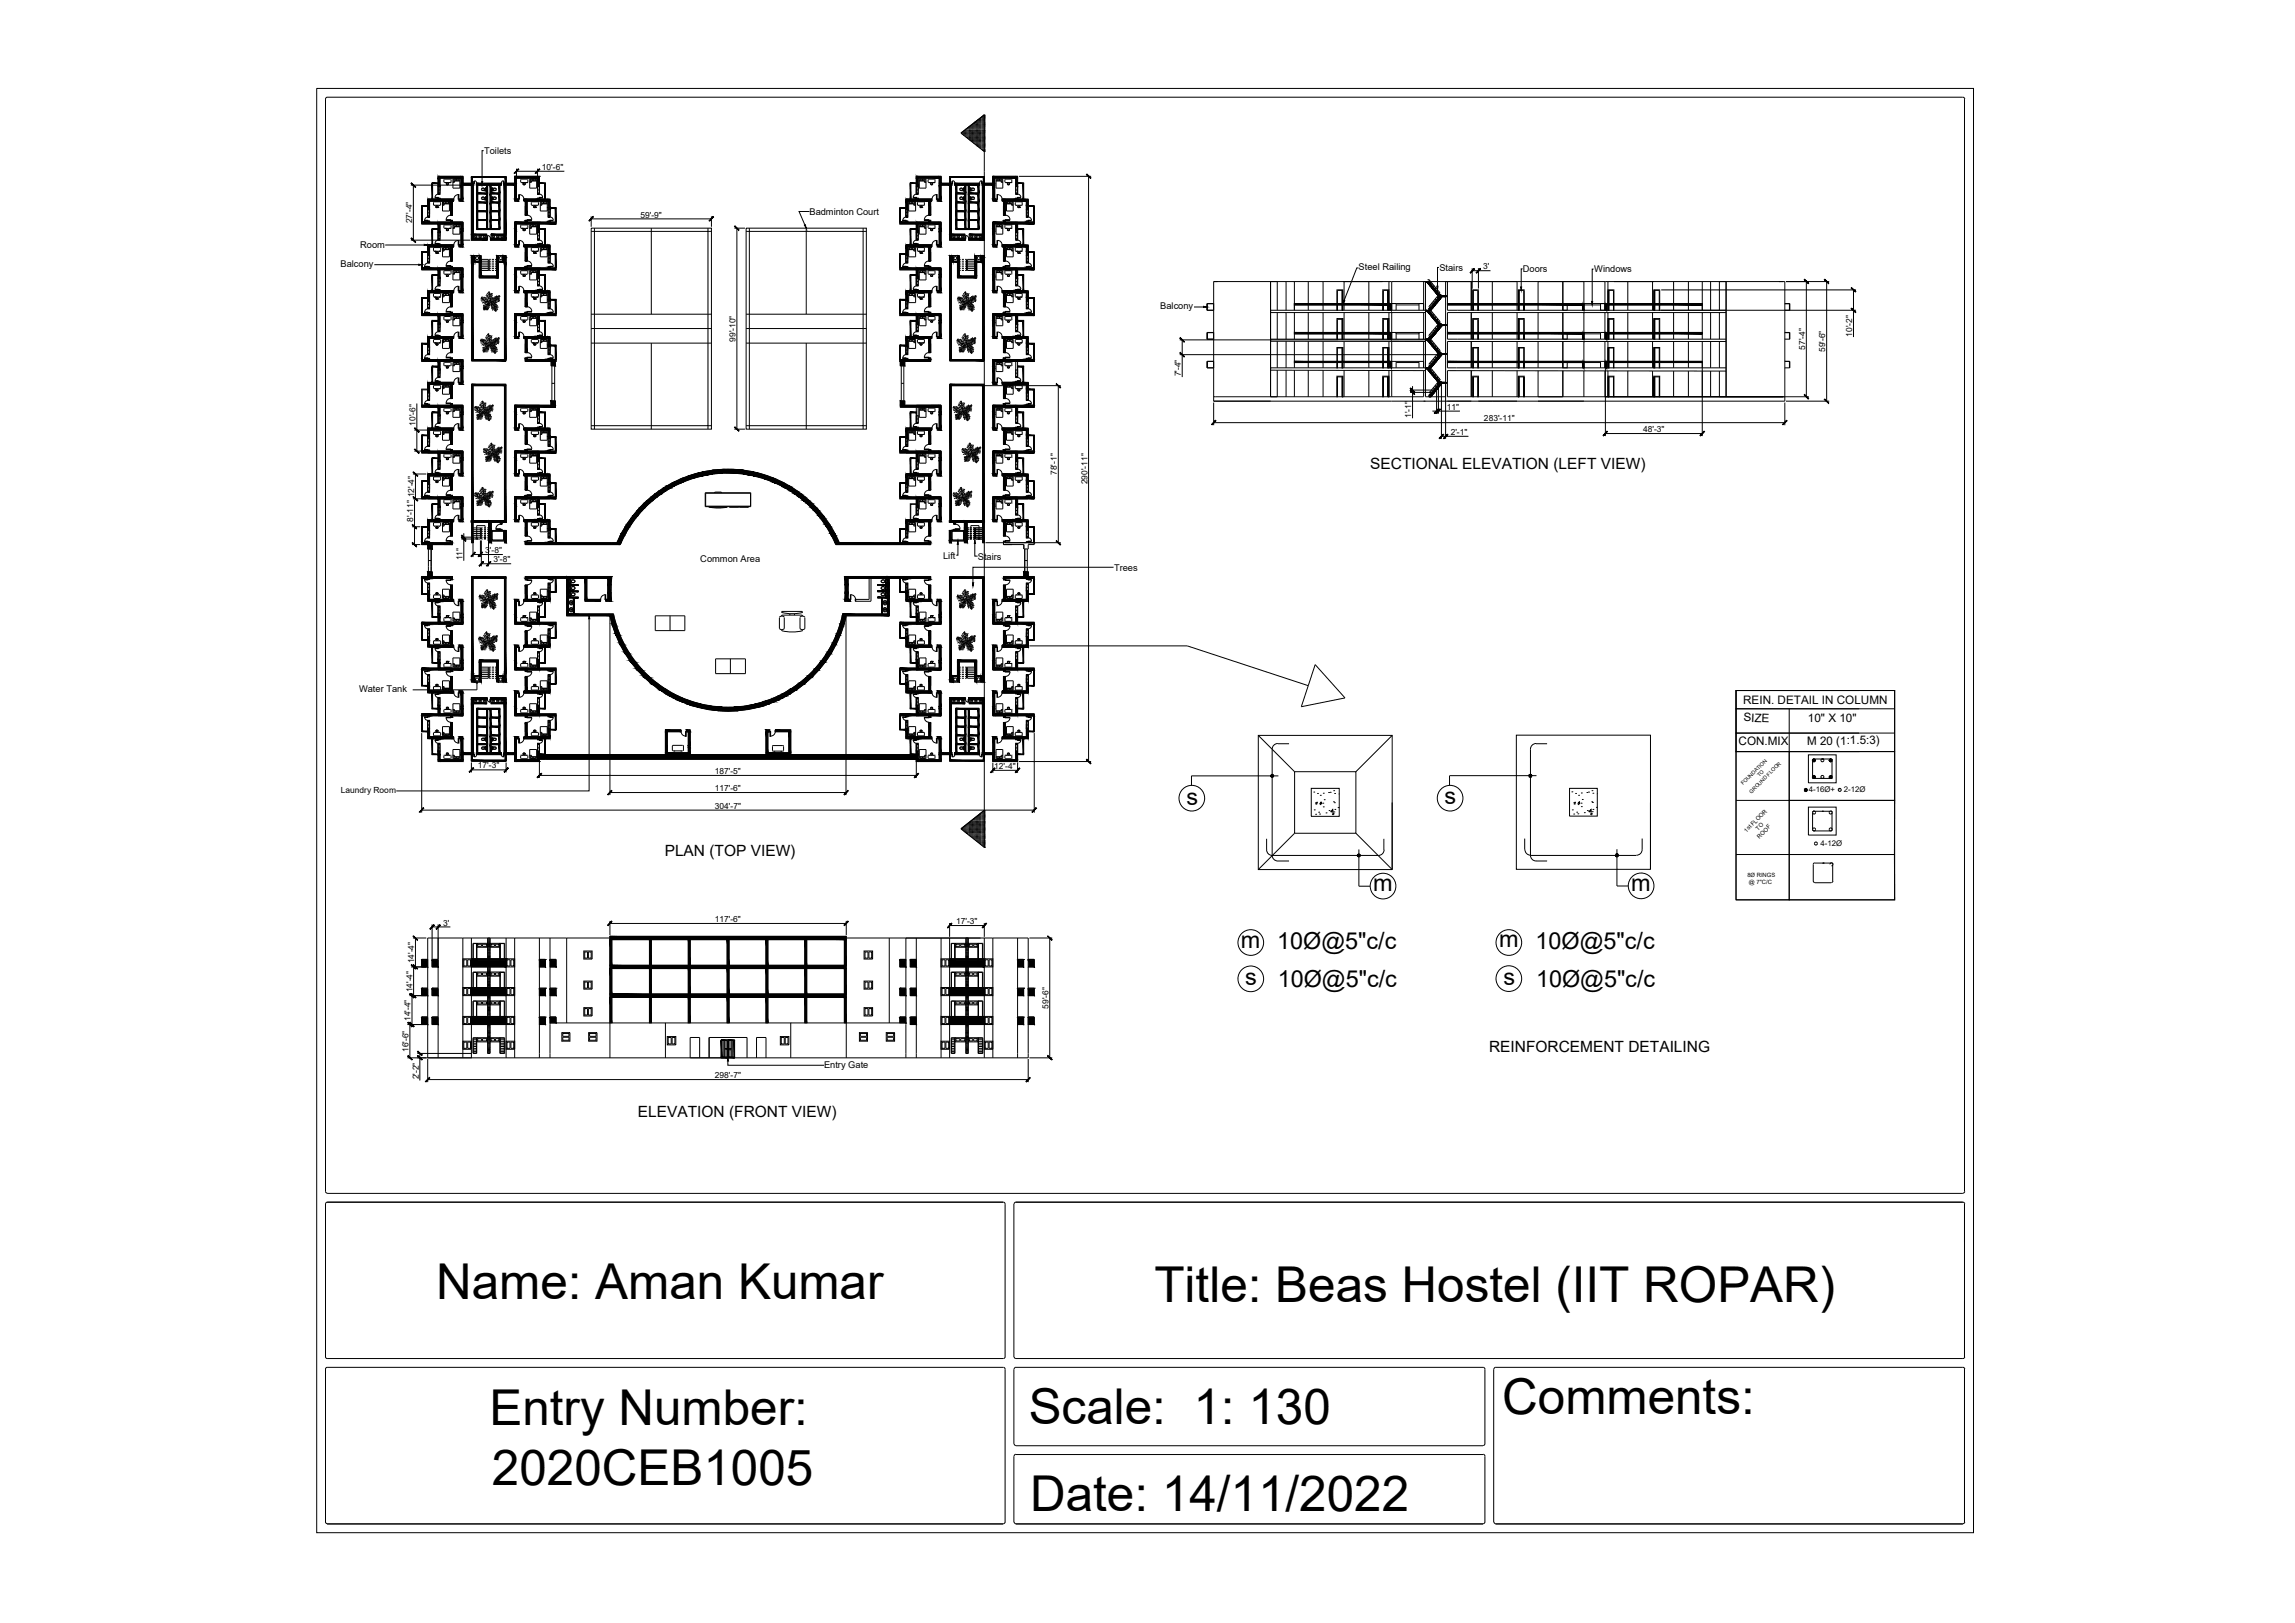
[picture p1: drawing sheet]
<svg xmlns="http://www.w3.org/2000/svg" width="420mm" height="297mm" viewBox="0 0 420 297" stroke-linecap="round" stroke-linejoin="round" font-family="sans-serif">
<defs><g id="words">
<g font-size="9">
<text x="79.8" y="237.8">Name: Aman Kumar</text>
<text x="211.4" y="238.4">Title: Beas Hostel (IIT ROPAR)</text>
<text x="89.6" y="260.8">Entry Number:</text>
<text x="188.3" y="260.6">Scale: 1: 130</text>
<text x="275" y="258.8">Comments:</text>
<text x="90.1" y="271.8">2020CEB1005</text>
<text x="188.6" y="276.5">Date: 14/11/2022</text>
</g>
<g font-size="4.3">
<text x="217.2" y="147.2">s</text>
<text x="264.4" y="147.2">s</text>
<text x="251.4" y="163">m</text>
<text x="298.6" y="163">m</text>
<text x="227.2" y="173.4">m</text>
<text x="233.8" y="173.8">10Ø@5&quot;c/c</text>
<text x="274.4" y="173.4">m</text>
<text x="281.1" y="173.8">10Ø@5&quot;c/c</text>
<text x="228" y="180.3">s</text>
<text x="233.9" y="180.6">10Ø@5&quot;c/c</text>
<text x="275.2" y="180.3">s</text>
<text x="281.2" y="180.6">10Ø@5&quot;c/c</text>
</g>
<g font-size="2.8">
<text x="250.9" y="85.8">SECTIONAL ELEVATION (LEFT VIEW)</text>
<text x="121.7" y="156.7">PLAN (TOP VIEW)</text>
<text x="272.6" y="192.5">REINFORCEMENT DETAILING</text>
<text x="116.8" y="204.4">ELEVATION (FRONT VIEW)</text>
</g>
<g font-size="2.1">
<text x="319.1" y="128.9">REIN. DETAIL IN COLUMN</text>
<text x="318.3" y="136.4">CON.MIX</text>
<text x="319.2" y="132" transform="rotate(2 319.2 132)">SIZE</text>
<text x="330.8" y="136.4" transform="rotate(-1 330.8 136.4)">M 20 (1:1.5:3)</text>
<text x="331" y="132.2">10&quot; X 10&quot;</text>
</g>
<g font-size="1.7">
<text x="88.6" y="28.2">Toilets</text>
<text x="148.2" y="39.3">Badminton Court</text>
<text x="65.9" y="45.4">Room</text>
<text x="62.3" y="48.9">Balcony</text>
<text x="248.7" y="49.5">Steel Railing</text>
<text x="263.5" y="49.6">Stairs</text>
<text x="278.8" y="49.8">Doors</text>
<text x="291.9" y="49.8">Windows</text>
<text x="212.4" y="56.6">Balcony</text>
<text x="128.2" y="102.8">Common Area</text>
<text x="172.7" y="102.2">Lift</text>
<text x="179" y="102.4">Stairs</text>
<text x="203.9" y="104.5">Trees</text>
<text x="65.7" y="126.6">Water Tank</text>
<text x="150.9" y="195.4">Entry Gate</text>
</g>
<g font-size="1.5">
<text x="99.2" y="31.1">10'-6&quot;</text>
<text x="75.5" y="40.9" transform="rotate(-90 75.5 40.9)">27'-4&quot;</text>
<text x="117.2" y="39.8">59'-9&quot;</text>
<text x="271.6" y="49.3">3'</text>
<text x="134.6" y="62.5" transform="rotate(-90 134.6 62.5)">99'-10&quot;</text>
<text x="330.5" y="64" transform="rotate(-90 330.5 64)">57'-4&quot;</text>
<text x="334.2" y="64.4" transform="rotate(-90 334.2 64.4)">59'-6&quot;</text>
<text x="339.1" y="61.6" transform="rotate(-90 339.1 61.6)">10'-2&quot;</text>
<text x="216.2" y="68.9" transform="rotate(-90 216.2 68.9)">7'-4&quot;</text>
<text x="76.1" y="77.9" transform="rotate(-90 76.1 77.9)">10'-6&quot;</text>
<text x="258.3" y="76.5" transform="rotate(-90 258.3 76.5)">1'-1&quot;</text>
<text x="264.9" y="75">11&quot;</text>
<text x="271.7" y="77.1">283'-11&quot;</text>
<text x="265.6" y="79.6">2'-1&quot;</text>
<text x="300.8" y="79.1">48'-3&quot;</text>
<text x="193.5" y="86.9" transform="rotate(-90 193.5 86.9)">78'-1&quot;</text>
<text x="199.1" y="88.6" transform="rotate(-90 199.1 88.6)">290'-11&quot;</text>
<text x="75.6" y="95.5" transform="rotate(-90 75.6 95.5)">8'-11&quot;</text>
<text x="75.8" y="91" transform="rotate(-90 75.8 91)">12'-4&quot;</text>
<text x="88.8" y="101.2">3'-8&quot;</text>
<text x="84.7" y="102.5" transform="rotate(-90 84.7 102.5)">11&quot;</text>
<text x="90.4" y="102.9">3'-8&quot;</text>
<text x="87.5" y="140.6">17'-3&quot;</text>
<text x="130.8" y="141.7">187'-5&quot;</text>
<text x="182" y="140.8">12'-4&quot;</text>
<text x="62.4" y="145.1">Laundry Room</text>
<text x="130.8" y="144.8">117'-6&quot;</text>
<text x="130.9" y="148">304'-7&quot;</text>
<text x="81.1" y="169.4">3'</text>
<text x="130.8" y="168.8">117'-6&quot;</text>
<text x="175" y="169.1">17'-3&quot;</text>
<text x="75.8" y="176.3" transform="rotate(-90 75.8 176.3)">14'-4&quot;</text>
<text x="75.5" y="181.6" transform="rotate(-90 75.5 181.6)">14'-4&quot;</text>
<text x="191.9" y="184.6" transform="rotate(-90 191.9 184.6)">59'-6&quot;</text>
<text x="75.2" y="186.9" transform="rotate(-90 75.2 186.9)">14'-4&quot;</text>
<text x="74.8" y="192.5" transform="rotate(-90 74.8 192.5)">16'-6&quot;</text>
<text x="76.7" y="197.5" transform="rotate(-90 76.7 197.5)">2'-2&quot;</text>
<text x="130.9" y="197.3">298'-7&quot;</text>
</g>
<g font-size="1.4">
<text x="331.2" y="145">4-16Ø+</text>
<text x="337.6" y="145">2-12Ø</text>
<text x="333.3" y="154.9">4-12Ø</text>
</g>
<g font-size="1.1">
<text x="319.8" y="152.4" transform="rotate(-45 319.8 152.4)">1st FLOOR</text>
<text x="321.9" y="152" transform="rotate(-45 321.9 152)">TO</text>
<text x="322.1" y="153.5" transform="rotate(-45 322.1 153.5)">ROOF</text>
<text x="319.9" y="160.5">8Ø RINGS</text>
<text x="320.2" y="161.7">@ 7&quot;C/C</text>
</g>
<g font-size="1">
<text x="319.1" y="143.7" transform="rotate(-45 319.1 143.7)">FOUNDATION</text>
<text x="322.1" y="142.3" transform="rotate(-45 322.1 142.3)">TO</text>
<text x="320.7" y="145.3" transform="rotate(-45 320.7 145.3)">GROUND FLOOR</text>
</g>
</g></defs>
<!-- layer: dim -->
<g fill="none" stroke="#000" stroke-width=".18">
<path d="M58 16.2h303.3v264.3h-303.3zM59.9 17.8h299.5M59.9 17.8l-.3 .3v200M359.4 17.8l.3 .3M359.6 18.1v200M75.2 33.9h11.1v10.1h2.8M75.7 33.9v10.1M78.3 39.8v-2.1h-1.1v3h1.1v-.4v.4h-1.1v.3h3v3M78.3 37.8h-1v2.9M78.3 39.7l.3 .1zM78.3 38.4h.3v1.2h-.3zM78.3 39.6h.3"/>
<path d="M78.3 39h.3M78.3 39.7l-.5 .3v.3M79.4 37v.5M79.4 37h1.3M79.6 37.6h.1M79.7 36.1h.5v.2h-.5zM79.8 38h.1M79.8 37.7h.1M79.8 37.9h.1M79.8 38h.4M79.8 38v-.4h.4v.4M80.2 38h.1"/>
<path d="M80.2 37.7h.1M80.2 37.9h.1M80.2 36.5h.1M80.2 35.6v-2.1h-1.1v3h1.1v-.4v.4M80.2 33.6h-1v2.9M80.2 36.3h.3zM80.2 35.5l.3 .1zM80.2 34.1h.3v1.3h-.3zM80.2 36.5h-1.9v3.3M80.2 36.3h.3M80.2 35.4h.3M80.2 34.8h.3"/>
<path d="M80.2 35.5l-.5 .3v.3M80.4 37.6h.1M80.5 35.6v-3h3.9v3.9M80.5 36.3v.2h2.6M80.7 37v.5h-1.3M81 36.9h1.3v1.7h-1.3zM81 37.6l.3-.3v.3zM81.3 32.8v.5M81.3 37.3h1M81.3 33.3l.1 .1M81.4 33.4h1.1M81.4 32.7l1.1 .1"/>
<path d="M81.5 33.4h.1M81.6 33.4h.1M81.6 37v.3M81.7 33.5h.1M81.7 33.8h.1M81.7 33.8h.4M81.7 33.5h.4v.3h-.4zM82.1 33.5v.3M82.1 37.3v-.3h-.9v.3h1.1M82.2 33.4h.1M82.4 33.4h.1M82.5 39.3l.3 .1z"/>
<path d="M82.5 39.4v-2.6h-3.9v3M82.5 39.4a.83 .83 0 0 0-.8 .8M82.5 32.7l.1 .1M82.6 32.8l-.1 .6M82.9 32.8h1.3v1.6h-1.3zM82.9 33.4l.3-.3v.3zM83 36.5l.1 .3zM83.1 36.8h-.3v2.6M83.1 32.8v.3h1.1M83.2 33.1h1M83.5 32.8v.3M83.6 32.8v.3"/>
<path d="M83.9 35.6h.1v.9h-.1zM83.9 35.6a.83 .83 0 0 0-.8 .8M84 36.5l.1 .3zM84 32.8v.3M84.4 36.5h.1M84.4 36.5h-.3v.3M84.7 33.9v2.9h-.6M86.3 33.5v-1.2h6.4v1.2M86.5 33.5v-1h6v1M86.6 33.9h.2h-.2v9zM86.6 33.5h.2v.4h-.2zM86.8 33.1l.1 .4z"/>
<path d="M86.8 33.1v.4M86.9 33.5h-2.2v-1.2h-4.5v3.3M86.9 33.1a.36 .36 0 0 1 .3 .4M87.2 33.5l.1 .4zM87.2 33.9l.1 8.1h4.2v-8.1h.3M87.2 33.5h4.6M87.4 33.9h1.7v1.4h-1.7zM87.4 38.7h1.7v1.5h-1.7zM87.4 37.1h1.7v1.5h-1.7zM87.4 35.5h1.7v1.5h-1.7zM88.1 34.6v.1M88.1 36.2v.1"/>
<path d="M88.1 36.3l.3 .2 .2-.1M88.2 36.4l.2 .1 .3-.1M88.2 34.6v.1M88.2 36.2v.1M88.5 27.6h-.2v5.6M88.6 34.6l.1 .2h-.2l-.4-.1 .3 .2 .2-.1M88.6 36.2v.2M88.6 34.5l.2 .1M88.6 34.5l-.2-.1-.3 .2M88.7 34.5l-.3-.1-.2 .2M88.7 36.2l-.3-.1-.3 .1 .3-.1 .4 .1M88.8 34.9h.1"/>
<path d="M88.8 36.6h.1M88.8 34.4h.2v.5h-.2zM88.8 36h.2v.6h-.2zM88.8 34.4v.5M88.8 36.5v.1M88.8 36.1v.4M88.8 34.8l-.2 .1M88.8 36.4l-.2 .1M88.8 34.4h.1M88.8 36.5h.1M88.8 36.1h.1M88.8 36h.1"/>
<path d="M88.9 34.9h.1M88.9 34.4h.1M88.9 36.5h.1M88.9 36.1h.1M89 34.4v.5M89 36.1v.4M89.3 33.9h.4v7.9h-.4zM89.9 33.9h1.4v1.4h-1.4zM89.9 38.7h1.4v1.5h-1.4zM89.9 37.1h1.4v1.5h-1.4zM89.9 35.5h1.4v1.5h-1.4zM90 34.4h.2v.5h-.2z"/>
<path d="M90 36h.2v.6h-.2zM90 34.4v.5M90 36.1v.4M90 34.9h.1M90 34.4h.1M90 36.5h.1M90 36.1h.1M90 34.4h.2M90 36h.2M90.2 34.9h.1M90.2 34.4h.1M90.2 36.5h.1"/>
<path d="M90.2 36.1h.1M90.2 34.4v.5M90.2 36.1v.4M90.2 34.6l.4-.2 .3 .3M90.2 36.2l.4-.1 .3 .1M90.2 34.9h-.2M90.2 36.5v.1l-.2-.1M90.2 34.8l.2 .1M90.2 36.5v.1M90.2 36.4l.2 .1M90.4 36.2v.2l.1 .1 .3-.1 .1-.2M90.4 34.6v.2"/>
<path d="M90.4 34.5l.2-.1 .3 .2M90.4 36.2l.2-.1 .3 .1M90.8 34.6v.1M90.8 36.2v.1M90.9 34.7l-.3 .2-.2-.1M90.9 36.4l-.3 .1-.2-.1M91.7 33.5h.1v.4h-.1zM92.1 33.1l.1 .4zM92.2 33.1a.36 .36 0 0 0-.4 .4M92.2 33.9l.1 9zM92.2 33.5l.1 .4zM92.2 33.1v.4"/>
<path d="M94.6 36.5h.1M94.6 31.3h8.7M94.6 36.5h.3v.3M94.6 30.9v1.5M94.9 36.8h-.7v-2.9h-1.5v10.1h-2.9v-.4M94.9 36.5h.1v.3h-.1zM95 35.6l.1 .9zM95.1 35.6a.83 .83 0 0 1 .8 .8M95.3 32.8v.5M95.4 33.3v.1M95.4 33.4h1.1M95.4 32.7l1.1 .1"/>
<path d="M95.5 33.4h.1M95.6 33.4h.1M95.8 33.5h.1M95.8 33.8h.1M95.8 33.8h.3M95.8 33.5h.3v.3h-.3zM95.9 36.5h.1v.3h-.1zM95.9 36.8h.3v2.6M96.1 33.5v.3M96.2 39.3l.3 .1zM96.3 33.4h.1M96.4 33.4h.1"/>
<path d="M96.5 39.4v-2.6h3.9v3M96.5 39.4a.83 .83 0 0 1 .9 .8M96.6 32.7v.1M96.6 32.8v.6M97 32.8h1.2v1.6h-1.2zM97 33.4l.3-.3v.3zM97.1 32.8v.3h1.1M97.3 37v.5M97.3 33.1h.9M97.3 37.5l1.2 .1M97.5 37.6h.1M97.6 32.8v.3"/>
<path d="M97.7 38h.1M97.7 37.7h.1M97.7 37.9h.1M97.7 38h.4M97.7 38v-.4h.4v.4M98.1 38h.1M98.1 37.7v.2M98.1 32.8v.3M98.2 37.6h.1M98.4 36.3h.3zM98.4 35.5l.3 .1zM98.4 34.1h.3v1.3h-.3z"/>
<path d="M98.4 35.6v-3h-3.8v3.9M98.4 36.3v.2h-2.5M98.4 36.3h.3M98.4 35.4h.3M98.4 34.8h.3M98.4 30.9v1.5M98.5 36.9l-1.2 .1M98.5 36.9l.1 .1M98.6 37l-.1 .6M98.7 32.3h.1M98.7 36.5h.1M98.7 35.6v-2.1h1.2v3h-1.2v-.4v.4"/>
<path d="M98.7 33.6h1.1v2.9M98.7 36.1h.6v.2h-.6zM98.7 32.3h-4.5v1.2h-2.1M98.7 36.5h2v3.3M98.7 32.3v3.3M98.8 35.5l.5 .3v.3M98.9 36.9h1.3v1.7h-1.3zM98.9 37.6l.3-.3v.3zM99.2 37.3h1M99.5 37v.3M99.6 37v.3M100 37.3v-.3h-.9v.3h1.1"/>
<path d="M100.4 36.5h.1M100.4 39.7l.3 .1zM100.4 38.3h.3v1.2h-.3zM100.4 39.5h.3M100.4 38.9h.3M100.7 39.8v-1.8h1.1v3h-3.1v3M100.7 38.1h1v2.6M100.7 39.7l.5 .3 .1 .3M108.2 39.6v1.9M130.2 39.6v1.9M148.2 38.7h-1.9l1 2.5M165.8 39.8v-1.8h-1.1v3h3.1v3"/>
<path d="M165.8 38.1h-1v2.6M165.8 39.7l.4 .1zM165.8 38.3h.4v1.2h-.4zM165.8 39.5h.4M165.8 38.9h.4M165.9 39.7l-.5 .3-.1 .3M166.1 36.5h.1M166.4 36.9h1.2v1.7h-1.2zM166.4 37.3h.9M166.5 37.3v-.3h1v.3h-1.1M166.9 37v.3M167 37v.3"/>
<path d="M167.2 36.1h.6v.2h-.6zM167.3 37.3l.3 .3h-.3zM167.8 32.3h.1M167.8 36.5h.1M167.8 35.6v-2.1h-1.1v3h1.1v-.4v.4M167.8 33.6h-1.1v2.9M167.8 36.3h.3zM167.8 35.5l.3 .1zM167.8 34.1h.3v1.3h-.3zM167.8 32.3h4.5v1.2h2.1M167.8 32.3v3.3M167.8 36.5h-2v3.3"/>
<path d="M167.8 36.3h.3M167.8 35.4h.3M167.8 34.8h.3M167.8 35.5l-.5 .3-.1 .3M168 37v.5M168 36.9l1.3 .1M168 37.5l.1 .1M168.1 36.9l-.1 .1M168.1 35.6v-3h3.8v3.9M168.1 36.3v.2h2.5M168.2 37.6h.1M168.3 32.8h1.2v1.6h-1.2z"/>
<path d="M168.3 33.1h.9M168.5 38h.1M168.5 32.8v.3M168.5 38v-.4h.3v.4M168.5 38h.3M168.5 37.7v.2M168.8 38h.1M168.8 37.7v.2M168.9 32.8v.3M168.9 37.6h.1M169.2 33.1l.3 .3h-.3zM169.2 37v.5"/>
<path d="M169.3 37.5l-1.3 .1M169.4 32.8v.3h-1.1M169.9 32.8v.5M170 33.4h1.1M170 33.3v.1M170 32.7l1.1 .1M170 39.3l.4 .1zM170 39.4v-2.6h-3.8v3M170.1 39.4a.83 .83 0 0 0-.9 .8M170.1 33.4h.1M170.2 33.4h.1M170.4 33.5h.1"/>
<path d="M170.4 33.8h.1M170.4 33.5h.3v.3h-.3zM170.4 33.8h.3M170.5 36.5l.1 .3zM170.6 36.8h-.2v2.6M170.7 33.5v.3M170.9 33.4h.1M171 33.4h.1M171.1 32.7l.1 .1M171.2 32.8l-.1 .6M171.4 35.6h.2v.9h-.2zM171.5 35.6a.83 .83 0 0 0-.9 .8"/>
<path d="M171.6 36.5v.3zM171.6 36.8h.7v-2.9h1.5v10.1h2.9M171.9 36.5h.1M171.9 36.5h-.3v.3M174 33.5v-1h6v1M174.2 33.9h.1h-.1v9zM174.2 33.5h.1v.4h-.1zM174.3 33.1l.1 .4zM174.3 33.1v.4M174.4 33.1a.36 .36 0 0 1 .4 .4M174.7 33.5l.1 .4zM174.7 33.9h.3v8.1h4.2v-8.1h.2"/>
<path d="M174.7 33.5h4.7M175.2 33.9h1.4v1.4h-1.4zM175.2 35.5h1.4v1.5h-1.4zM175.2 37.1h1.4v1.5h-1.4zM175.2 38.7h1.4v1.5h-1.4zM175.7 34.6v.1M175.7 36.2v.1M175.7 34.7l.2 .2 .3-.1M175.7 36.4l.2 .1 .3-.1M176 24.3h.3M176.1 24.2v.3h.2M176.2 36.2v.2l-.1 .1-.3-.1-.1-.2"/>
<path d="M176.2 34.6v.2M176.2 34.5h-.4l-.1 .2M176.2 36.2l-.3-.1-.2 .1M176.3 34.9h.1M176.3 36.6h.1M176.3 34.4h.3v.5h-.3zM176.3 34.6l-.4-.2-.2 .2M176.3 36h.3v.6h-.3zM176.3 36.2l-.4-.1-.2 .1M176.3 34.4v.5M176.3 24.1v.6h.2M176.3 36.1v.4"/>
<path d="M176.3 34.8l-.1 .1M176.3 36.5v.1M176.3 36.4l-.1 .1M176.3 24.1h.2M176.3 24.3h.2M176.3 24.5h.2M176.4 34.9h.1M176.4 34.4h.1M176.4 36.5h.1M176.4 36.1h.1M176.4 36h.1M176.5 34.9h.1"/>
<path d="M176.5 34.4h.1M176.5 36.5h.1M176.5 36.1h.1M176.5 34.4v.5M176.5 36.1v.4M176.6 23.9v1M176.6 23.9h.1M176.6 24.1h.1M176.6 24.3h.1M176.6 24.5h.1M176.6 24.7h.1M176.6 24.9h.1"/>
<path d="M176.8 23.9h.1M176.8 24.1h.1M176.8 24.3h.1M176.8 24.5h.1M176.8 24.7h.1M176.8 24.9h.1M176.8 23.7v1.3M176.8 33.9h.5v7.9h-.5zM176.8 23.6h.1M176.9 25.2h.1M177 23.6h.1M177 23.9h.1"/>
<path d="M177 24.1h.1M177 24.3h.1M177 24.5h.1M177 24.7h.1M177 24.9h.1M177 23.7v1.5h.1M177.1 23.4h.1M177.2 23.4h.1M177.2 23.5l.1 .1M177.2 23.9h.1M177.2 24.1h.1M177.2 24.3h.1"/>
<path d="M177.2 24.5h.1M177.2 24.7h.1M177.2 24.9h.1M177.2 25.2h.1M177.2 23.7v1.7h.1M177.4 23.2h.1M177.4 23.2h2.3M177.4 23.3v.1h2.3M177.4 23.5v.1h2.3M177.4 23.9h2.3M177.4 24.1h2.3M177.4 24.3h2.3"/>
<path d="M177.4 24.5h2.3M177.4 24.7h2.3M177.4 24.9h2.3M177.4 25.2h2.3M177.4 25.4h2.3M177.4 23.7v1.8M177.4 33.9h1.7v1.4h-1.7zM177.4 35.5h1.7v1.5h-1.7zM177.4 37.1h1.7v1.5h-1.7zM177.4 38.7h1.7v1.5h-1.7zM177.4 25.6h2.3M177.5 34.4h.2v.5h-.2z"/>
<path d="M177.5 36h.2v.6h-.2zM177.5 34.4v.5M177.5 36.1v.4M177.6 34.9h.1M177.6 34.4h.1M177.6 36.5h.1M177.6 36.1h.1M177.6 36h.1M177.6 23.1v.1M177.6 23.3v.1M177.6 23.5v.1M177.6 23.7v2"/>
<path d="M177.7 23h2M177.7 34.9h.1M177.7 34.4h.1M177.7 36.5h.1M177.7 36.1h.1M177.7 34.4v.5M177.7 36.1v.4M177.7 34.6l.5-.2 .2 .3M177.7 36.2l.5-.1 .2 .1M177.7 34.8l.2 .1M177.7 36.5h-.1M177.7 36.4l.2 .1"/>
<path d="M177.7 25.8h2M177.8 34.9h-.2M177.8 22.9v.1M177.8 23.1v.1M177.8 23.3v.1M177.8 23.5v.1M177.8 23.7v2.2M177.9 36.2v.2l.1 .1 .3-.1 .1-.2M177.9 34.6v.2M177.9 22.8h1.8M177.9 34.5l.3-.1 .2 .2M177.9 36.2l.3-.1 .2 .1"/>
<path d="M178 23.7v2.3h1.7M178 22.7v.1M178 22.9v.1M178 23.1v.1M178 23.3v.1M178 23.5v.1M178.2 22.6h.1M178.3 22.5l1.4 .1M178.3 22.7v.1M178.3 22.9v.1M178.3 23.1v.1M178.3 23.3v.1"/>
<path d="M178.3 23.5v.1M178.3 23.7v2.3M178.3 26.1v.1h1.4M178.4 34.6v.1M178.4 36.2v.1M178.4 34.7l-.2 .2-.3-.1M178.4 36.4l-.2 .1-.3-.1M178.5 22.4h.1M178.5 22.4v.2M178.5 22.7v.1M178.5 22.9v.1M178.5 23.1v.1"/>
<path d="M178.5 23.3v.1M178.5 23.5v.1M178.5 23.7v2.3M178.5 26.1v.1M178.5 26.3v.1M178.5 22.4h1.2M178.5 26.4h1.2M178.7 22.2v.4M178.7 22.7v.1M178.7 22.9v.1M178.7 23.1v.1M178.7 23.3v.1"/>
<path d="M178.7 23.5v.1M178.7 23.7v2.3M178.7 26.1v.1M178.7 26.3v.1M178.7 26.5v.1M178.7 22.2h1M178.8 26.6h.9M178.9 26.7h.1M178.9 22v.6M178.9 22.7v.1M178.9 22.9v.1M178.9 23.1v.1"/>
<path d="M178.9 23.3v.1M178.9 23.5v.1M178.9 23.7v2.3M178.9 26.1v.1M178.9 26.3v.1M178.9 26.5v.1M179 21.9h.7M179.1 21.9v.7M179.1 22.7v.1M179.1 22.9v.1M179.1 23.1v.1M179.1 23.3v.1"/>
<path d="M179.1 23.5v.1M179.1 23.7v2.3M179.1 26.1v.1M179.1 26.3v.1M179.1 26.5v.1M179.1 26.7v.2h.6M179.2 33.5h.2v.4h-.2zM179.3 21.7h.4M179.3 21.7v.9M179.3 22.7v.1M179.3 22.9v.1M179.3 23.1v.1"/>
<path d="M179.3 23.3v.1M179.3 23.5v.1M179.3 23.7v2.3M179.3 26.1v.1M179.3 26.3v.1M179.3 26.5v.1M179.3 26.7v.2M179.3 26.9v.2M179.4 27.1h.3M179.5 21.6v1M179.5 22.7v.1M179.5 22.9v.1"/>
<path d="M179.5 23.1v.1M179.5 23.3v.1M179.5 23.5v.1M179.5 23.7v2.3M179.5 26.1v.1M179.5 26.3v.1M179.5 26.5v.1M179.5 26.7v.2M179.5 26.9v.2M179.5 27.1v.1M179.6 21.5h.1M179.6 27.3h.1"/>
<path d="M179.7 33.1l.1 .4zM179.7 33.5h2.1v-1.2h4.5v3.3M179.7 33.1a.36 .36 0 0 0-.3 .4M179.8 33.9l.1 9zM179.8 33.5l.1 .4zM179.8 21.4v1.2h.1M179.8 22.7l.1 .1M179.8 22.9l.1 .1M179.8 23.1l.1 .1M179.8 23.3l.1 .1M179.8 23.5l.1 .1M179.8 23.7v2.3h.1"/>
<path d="M179.8 26.1l.1 .1M179.8 26.3l.1 .1M179.8 26.5l.1 .1M179.8 26.7l.1 .2M179.8 26.9l.1 .2M179.8 27.1v.3M179.8 33.1v.4M179.8 21.5h.1M179.8 21.7h.1M179.8 21.9h.1M179.8 22.2h.1M179.8 22.4h.1"/>
<path d="M179.8 23.9h.1M179.8 24.1h.1M179.8 24.3h.1M179.8 24.5h.1M179.8 24.7h.1M179.8 24.9h.1M179.8 25.2h.1M179.8 25.4h.1M179.8 25.6h.1M179.8 25.8h.1M179.8 27.3h.1M179.8 21.3h.1"/>
<path d="M179.9 27.5h.1M180 21.2v1.4h.1M180 22.7l.1 .1M180 22.9l.1 .1M180 23.1l.1 .1M180 23.3l.1 .1M180 23.5l.1 .1M180 23.7v2.3h.1M180 26.1l.1 .1M180 26.3l.1 .1M180 26.5l.1 .1M180 26.7l.1 .2"/>
<path d="M180 26.9l.1 .2M180 27.1v.4h.1M180 21.3h.1M180 21.5h.1M180 21.7h.1M180 21.9h.1M180 22.2h.1M180 22.4h.1M180 23.9h.1M180 24.1h.1M180 24.3h.1M180 24.5h.1"/>
<path d="M180 24.7h.1M180 24.9h.1M180 25.2h.1M180 25.4h.1M180 25.6h.1M180 25.8h.1M180 27.3h.1M180.1 21.1h.1M180.2 21.1h.1M180.2 21.3h.1M180.2 21.5h.1M180.2 21.7h.1"/>
<path d="M180.2 21.9h.1M180.2 22.2h.1M180.2 22.4h.1M180.2 22.6h.1M180.2 22.8h.1M180.2 23h.1M180.2 23.2h.1M180.2 23.4h.1M180.2 23.6h.1M180.2 23.9h.1M180.2 24.1h.1M180.2 24.3h.1"/>
<path d="M180.2 24.5h.1M180.2 24.7h.1M180.2 24.9h.1M180.2 25.2h.1M180.2 25.4h.1M180.2 25.6h.1M180.2 25.8h.1M180.2 26h.1M180.2 26.2h.1M180.2 26.4h.1M180.2 26.6h.1M180.2 26.9h.1"/>
<path d="M180.2 27.1h.1M180.2 27.3h.1M180.2 27.5h.1M180.2 27.7h.1M180.2 32.3h-6.4v1.2M180.2 27.7l-4.3-3.3 4.3-3.4v134.1M182.1 36.5h.1M182.1 36.5h.3v.3M182.4 32.8h1.2v1.6h-1.2zM182.4 33.1h.9M182.4 36.8h-.6v-2.9h-1.6v10.1h-2.8v-.4M182.4 36.5h.1v.3h-.1z"/>
<path d="M182.5 35.6l.1 .9zM182.5 32.8v.3M182.6 35.6a.83 .83 0 0 1 .9 .8M183 32.8v.3M183.3 33.1l.3 .3h-.3zM183.4 36.5h.1v.3h-.1zM183.4 36.8h.3v2.6M183.5 32.8v.3h-1.1M183.7 39.3l.4 .1zM184 32.8v.5M184 33.4h1.2M184 33.3l.1 .1"/>
<path d="M184.1 39.4v-2.6h3.8v3M184.1 32.7l1.1 .1M184.1 39.4a.83 .83 0 0 1 .8 .8M184.2 33.4h.1M184.3 33.4h.1M184.3 36.9h1.2v1.7h-1.2zM184.3 37.3h.9M184.4 37.3v-.3h.9v.3h-1M184.5 33.5v.3M184.5 33.8h.3M184.5 33.5h.3v.3h-.3zM184.8 33.5v.3"/>
<path d="M184.9 37v.3M184.9 33.4h.1M185 33.4h.1M185.2 37.3l.3 .3h-.3zM185.2 32.7l.1 .1M185.2 32.8v.5M185.3 33.3l-.1 .1M185.9 37v.5M185.9 36.9l1.2 .1M185.9 37.5l.1 .1M186 36.3h.3zM186 35.5l.3 .1z"/>
<path d="M186 34.1h.3v1.3h-.3zM186 35.6v-3h-3.9v3.9M186 36.3v.2h-2.6M186 36.3h.3M186 35.4h.3M186 34.8h.3M186 36.9l-.1 .1M186.1 37.6h.1M186.3 36.5h.1M186.3 35.6v-2.1h1.1v3h-1.1v-.4v.4M186.3 33.6h1v2.9M186.3 36.1h.5v.2h-.5z"/>
<path d="M186.3 36.5h1.9v3.3M186.3 35.5l.3 .1 .3 .5M186.4 38h.1M186.4 38h.3M186.4 37.7v.2M186.4 38v-.4h.3v.4M186.5 32.3h13.3M186.7 38h.1M186.7 37.7v.2M186.8 37.6h.1M187.1 37v.6h-1.2M187.9 39.7l.3 .1z"/>
<path d="M187.9 38.4h.3v1.2h-.3zM187.9 39.6h.3M187.9 39h.3M188.2 39.8v-2.1h1.1v3h-1.1v-.4v.4h1.1v.3h-3v3M188.2 37.8h1.1v2.9M188.3 39.7l.3 .1 .2 .5M199.3 32.3v107.1M68.5 48.4h8.2M70.5 44.8h7.2M75.2 44h10.9M77.7 40.3h.6v.1h-.6zM77.7 48.7l.6 .1z"/>
<path d="M77.7 57.1l.6 .1zM78.3 40.4l.3 .1zM78.3 48.1v-2h-1.1v2.9h1.1v-.3v.3h-1.1v.4h3v2.9M78.3 46.2h-1v2.8M78.3 48.8l.3 .1zM78.3 48.1h.3zM78.3 46.8h.3v1.1h-.3zM78.3 56.5v-2h-1.1v2.9h1.1v-.3v.3h-1.1v.4h3v2.9M78.3 54.6h-1v2.8M78.3 57.2l.3 .1zM78.3 56.4l.3 .1zM78.3 55.1h.3v1.2h-.3z"/>
<path d="M78.3 40.5h.3M78.3 48.9h.3M78.3 57.3h.3M78.3 56.3h.3M78.3 47.9h.3M78.3 47.3h.3M78.3 55.7h.3M78.3 48.1l-.5 .3v.3M78.3 56.5l-.5 .3v.3M79.4 45.4v.5M79.4 53.8v.5M79.4 45.4h1.3"/>
<path d="M79.4 45.9h.1M79.4 53.7h1.3M79.4 54.3h.1M79.4 46h1.2M79.4 54.4h1.2M79.6 46h.1M79.6 54.4h.1M79.7 44.5l.5 .1zM79.7 46h.1M79.7 52.9l.5 .1zM79.7 54.4h.1M79.8 46.4h.1"/>
<path d="M79.8 46.1h.1M79.8 46.3h.1M79.8 54.8h.1M79.8 54.5h.1M79.8 54.7h.1M79.8 46.4h.4M79.8 46.4v-.4h.4v.4M79.8 54.8h.4M79.8 54.8v-.4h.4v.4M80.2 46.4h.1M80.2 54.8h.1M80.2 46.1h.1"/>
<path d="M80.2 46.3h.1M80.2 54.5h.1M80.2 54.7h.1M80.2 44.8h.1M80.2 44v-2.1h-1.1v2.9h1.1v-.3v.3M80.2 42h-1v2.8M80.2 44.6l.3 .1zM80.2 43.9l.3 .1zM80.2 42.6h.3v1.1h-.3zM80.2 53.2h.1M80.2 52.3v-2h-1.1v2.9h1.1v-.3v.3M80.2 50.4h-1v2.8"/>
<path d="M80.2 53l.3 .1zM80.2 52.3h.3zM80.2 50.9h.3v1.2h-.3zM80.2 58.8h-1v2.8M80.2 59.3h.3v1.2h-.3zM80.2 44.8h-1.9v3.3M80.2 44.7h.3M80.2 43.7h.3M80.2 43.2h.3M80.2 53.2h-1.9v3.3M80.2 53.1h.3M80.2 52.1h.3"/>
<path d="M80.2 51.5h.3M80.2 59.9h.3M80.2 44l-.5 .2v.3M80.2 52.3l-.5 .3v.3M80.4 46h.1M80.4 54.4h.1M80.5 46h.1M80.5 54.4h.1M80.5 44v-3h3.9v3.8M80.5 44.6v.2h2.6M80.5 52.3v-2.9h3.9v3.8M80.5 53v.2h2.6"/>
<path d="M80.7 45.4l-.1 .5M80.7 53.8l-.1 .5M81 45.4h1.3v1.6h-1.3zM81 45.9l.3-.3v.3zM81 53.7h1.3v1.7h-1.3zM81.2 45.4v.3h1.1M81.2 53.7v.4l1.1-.1M81.3 41.2v.5M81.3 49.6v.5M81.3 58v.5M81.3 45.6h1M81.3 54v.3h-.3z"/>
<path d="M81.3 41.7l.1 .1M81.3 50.1h.1M81.3 58.5h.1M81.4 41.2h1.1M81.4 41.8h1.1M81.4 49.5h1.1M81.4 50.2h1.1M81.4 57.9h1.1M81.4 58.6h1.1M81.4 41.1l-.1 .1M81.4 49.5l-.1 .1M81.4 57.9l-.1 .1"/>
<path d="M81.5 41.8h.1M81.5 50.2h.1M81.5 58.6h.1M81.6 41.8h.1M81.6 45.4v.2M81.6 53.7v.3M81.7 40.2l.8 .1zM81.7 48.6h.8v.1h-.8zM81.7 57h.8v.1h-.8zM81.7 41.9h.1M81.7 42.2h.1M81.7 50.3h.1"/>
<path d="M81.7 50.6h.1M81.7 58.7h.1M81.7 58.9h.1M81.7 42.2v-.3h.4v.3M81.7 50.3h.4v.3h-.4zM81.7 58.6h.4v.4h-.4zM82.1 41.9v.3h-.4M82.1 50.3v.3h-.4M82.1 58.7v.2h-.4M82.1 45.4v.2M82.1 53.7v.3M82.2 41.8h.1"/>
<path d="M82.2 50.2h.2M82.2 58.6h.2M82.4 41.8h.1M82.5 40.3h.3v.1h-.3zM82.5 47.7l.3 .1zM82.5 57.1l.3 .1zM82.5 56.1l.3 .1zM82.5 40.2v.5h-3.9v-.3M82.5 40.4h.3M82.5 47.8v-2.6h-3.9v2.9M82.5 48.6v.4h-3.9v-.2M82.5 48.7h.3v.3h1.9v4.6h-.6"/>
<path d="M82.5 48.8h.3M82.5 56.2v-2.6h-3.9v2.9M82.5 57v.4h-3.9v-.2M82.5 57.2h.3M82.5 47.8a.83 .83 0 0 0-.8 .8M82.5 56.1a.83 .83 0 0 0-.8 .9M82.5 41.1v.7M82.5 49.5l.1 .1M82.5 57.9l.1 .6M82.6 50.1h-.1M82.6 58.5h-.1M82.6 49.6v.5"/>
<path d="M82.8 40.3v.4h1.9v4.5h-.6M82.8 57.1v.3h1.9v4.5h-.6M82.9 41.2h1.3v1.7h-1.3zM82.9 49.5h1.3v1.7h-1.3zM82.9 57.9h1.3v1.7h-1.3zM83 44.8l.1 .4zM83 53.2l.1 .4zM83.1 45.2h-.3v2.6M83.1 41.2v.3h1.1M83.1 53.6h-.3v2.6M83.2 41.5h1M83.2 41.5v.3h-.3z"/>
<path d="M83.2 49.8h1M83.2 49.8v.4h-.3zM83.2 58.2h1M83.2 58.2v.4h-.3zM83.5 41.2v.3M83.5 49.6v.2M83.5 58v.2M83.6 41.2v.3M83.6 49.6v.2M83.6 58v.2M83.9 44h.1v.8h-.1zM83.9 52.4h.1v.8h-.1z"/>
<path d="M83.9 44a.83 .83 0 0 0-.8 .8M83.9 52.4a.83 .83 0 0 0-.8 .8M84 44.8l.1 .4zM84 53.2l.1 .4zM84 49.8v-.2h-.9v.3h1.1M84 58.2v-.2h-.9v.3h1.1M84 41.2v.3M84.4 44.8h.1M84.4 53.2h.1M84.4 44.8h-.3v.4M84.4 53.2h-.3v.4M86.3 46.8h1.8v3.7h2.8v-3.7h1.8v1.5h-.4v-1.2h-.1v.9h-.9v2.9h-3.6v-2.9h-.9v-.9h-.2v1.2h-.3z"/>
<path d="M86.3 48.3v17.8h6.3v-17.8M86.6 48.3v17.5h5.8v-17.5M86.6 43v.6h2.5M86.6 48.3h.1M86.6 43h2.5M86.6 42.9h2.5v.7M86.9 43.3v.2M86.9 43.3h.1M86.9 43.5h.3M86.9 46.8v1h.8v-1M86.9 43.1v.2M87 43.2v.2"/>
<path d="M87 43.2h-.1M87 43.4h.2M87 43.1h.1M87 43.1l.1 .1M87.1 43.4h.1M87.1 43.2h-.1M87.2 43.2h.1M87.2 43.1l.1 .1v.3M87.2 43.2l.1 .1M87.2 43.3v.1M87.2 43.4h.1M87.4 40.4h1.7v1.4h-1.7z"/>
<path d="M87.7 43.3v.2M87.7 43.3h.1M87.7 43.5h.3M87.7 43.4h.1M87.7 43.3l.1 .1M87.8 43.2l-.1 .1M87.8 43.1l-.1 .2M87.8 43.4h.1M87.8 43.2h.1M87.9 43.4h.1M87.9 43.2h.1M88 43.4h-.1"/>
<path d="M88 43.2h.1M88 43.1l-.2 .1M88 43.2v.2M88 43.1l.1 .4M88.1 48.8h1.3M88.1 49.5h1.8M88.1 47.8h1.3M88.1 47.5h1.3v2M88.1 48.1h1.3M88.1 48.5h1.3M88.1 49.2h1.3M88.1 54.4l.7 .7 1.1 .2"/>
<path d="M88.2 54.3v.2M88.3 54.6l-.3 .1M88.4 54.3v.5M88.4 56h.7M88.5 43.3v.2M88.5 43.3h.1M88.5 43.2h.1M88.5 43.5h.3M88.5 56.1h.5M88.5 54.8l-.5 .1M88.5 54.4l.2 .6M88.6 43.2l-.1 .2h.3"/>
<path d="M88.6 43.1h.2M88.6 43.2l-.1 .1M88.6 43.1l-.1 .1M88.6 43.2h.3M88.7 43.4h.1M88.7 54.3l.4 .8M88.7 56.6l-.2 .1M88.7 55l-.6 .1M88.8 56.5v.3M88.8 43.1v.1M88.8 43.3v.1M88.8 55.7h.6"/>
<path d="M88.8 56.4l-.4 .1M88.8 54.4l.6 .8M88.8 43.2l.1 .3M88.9 43.4h-.1M88.9 43.2v.1M88.9 56.3v.4M88.9 55.2l-.6 .3M88.9 56.2l-.5 .1M88.9 54.1l.8 .5M89 56.1l.1 .7M89.1 54.5l.7 .3M89.1 43.6l.1 .4z"/>
<path d="M89.1 55.2l-.5 .4M89.1 53.7l.5 .2M89.1 43.6v.4M89.2 55.9l.1 .9M89.2 54.8l.6 .3M89.2 43.2l.1 .4zM89.3 55.8l-.9 .1M89.3 43.1l.2 .1 .3 .4M89.3 55.2l-.5 .4M89.3 55.8l.1 .8M89.3 53.5l.3 .2M89.4 55.6l.2 .8"/>
<path d="M89.4 53.4h.1M89.5 53.4l.4 1.9M89.6 48.8h.3M89.6 47.8h.3M89.6 48.1h.3M89.6 48.5h.3M89.6 49.2h.3M89.6 55.6v.5M89.6 55.2l-.5 .4M89.6 55.5l-.4 .1M89.6 53.4v.1M89.7 55.4v.4"/>
<path d="M89.8 43.6v.4zM89.8 53.6l-.2 .2M89.9 47.5h-.3v2M89.9 55.3l-.8 .6-.5 .9M89.9 55.3l.6 .7M89.9 40.4h1.4v1.4h-1.4zM89.9 43h2.4M89.9 55.4l-.1 .5M89.9 55.3l.8 .3M90 48.8h.5M90 49.5h.5M90 47.8h.5"/>
<path d="M90 47.5h.5M90 48.1h.5M90 48.5h.5M90 49.2h.5M90 53.7l-.4 .4M90 55.5l-.1 .6M90.1 55.2l.6 .4M90.1 43.3v.2M90.1 43.3h.1M90.1 43.5h.4M90.1 55.6l.9 .2M90.1 43.2v.1"/>
<path d="M90.2 43.2l-.1 .1M90.2 54.4l-.4 .6M90.2 54l-.4 .7M90.2 55.6l-.2 .9M90.2 43.3l.1 .1M90.2 43.1l.3 .1M90.2 53.7l-.5 .6-.7-.4M90.2 43.1v.1M90.2 55.2l.7 .3M90.2 54.5l-.2 .7M90.3 43.4h.1M90.3 55.8l.8 .1"/>
<path d="M90.3 55.9l-.2 .7M90.4 43.2h-.3M90.4 55.9l.7 .2M90.5 43.1v.1M90.5 54.4l-.3 .8M90.5 43.2v.2h-.2M90.5 55.1l.5 .3M90.5 56.1l.7 .3M90.5 56l.8 .2M90.5 56l.3 1M90.5 56l-.3 .8M90.5 43.2v.3"/>
<path d="M90.5 56.3l-.1 .5M90.6 56.4l.6 .3M90.6 48.8h.3M90.6 49.5h.3M90.6 47.8h.3M90.6 47.5h.3M90.6 48.1h.3M90.6 48.5h.3M90.6 49.2h.3M90.7 55l.7 .2M90.7 54.2l-.3 .9M90.7 56.7l.2 .2"/>
<path d="M90.7 56.8v.2M90.8 57h.1M90.8 54.2l-.2 .8M90.8 55l-.9 .3M90.9 54.8l.6 .2M90.9 43.3v.2M90.9 43.3h.1M90.9 43.5h.4M90.9 54.1l-.1 .9M91 54.2v.5M91 54.7l.5 .2M91 43.1l-.1 .2"/>
<path d="M91 43.2v.2h.1M91 43.1h.3M91 43.2h.1M91 56.8l-.4-.2-.1 .3M91 54.2l.1 .3M91.1 54.6l.4 .1M91.1 43.4h.1M91.2 43.2h.1M91.2 54.1l.1 .2M91.2 43.2h-.2M91.2 43.2l.1 .2h-.2M91.3 43.1l.1 .1-.1 .3"/>
<path d="M91.3 54.4h.2M91.3 46.8v1h.7v-1M91.3 54.2h.3M91.3 54l.1 .2M91.5 54.1l-.7 .9M91.7 43.3v.2M91.7 43.3h.1M91.7 43.5h.4M91.7 43.2v.1M91.8 43.4h.1M91.8 43.3v.1M91.8 43.1l-.1 .2"/>
<path d="M91.8 43.2h.1M91.9 43.2h.1M91.9 43.4h.1M92 43.1l-.1 .1M92 43.1l.1 .1M92 43.2l.1 .2h-.2M92.1 43.1v.4M92.3 43v.6h-2.5M92.3 42.9h-2.4v.7M94.6 44.8h.1M94.6 53.2h.1M94.6 44.8h.3v.4"/>
<path d="M94.6 53.2h.3v.4M94.9 44.8h.1v.4h-.1zM94.9 53.2h.1v.4h-.1zM95 44l.1 .8zM95 52.4l.1 .8zM95.1 44a.83 .83 0 0 1 .8 .8M95.1 52.4a.83 .83 0 0 1 .8 .8M95.3 41.2v.5M95.3 49.6v.5M95.3 58v.5M95.4 41.7v.1M95.4 50.1h.1"/>
<path d="M95.4 58.5h.1M95.4 41.2h1.1M95.4 41.8h1.1M95.4 49.5h1.1M95.4 50.2h1.1M95.4 57.9h1.1M95.4 58.6h1.1M95.4 41.1v.1M95.4 49.5v.1M95.4 57.9v.1M95.5 41.8h.1M95.5 50.2h.1"/>
<path d="M95.5 58.6h.1M95.6 41.8h.1M95.8 41.9h.1M95.8 42.2h.1M95.8 50.3h.1M95.8 50.6h.1M95.8 58.7h.1M95.8 58.9h.1M95.8 42.2v-.3h.3v.3M95.8 50.3h.3v.3h-.3zM95.8 58.6h.3v.4h-.3zM95.9 44.8h.1v.4h-.1z"/>
<path d="M95.9 53.2h.1v.4h-.1zM95.9 45.2h.3v2.6M95.9 53.6h.3v2.6M96.1 41.9l.1 .3h-.4M96.1 50.3l.1 .3h-.4M96.1 58.7l.1 .2h-.4M96.2 40.3h.3v.1h-.3zM96.2 48.7l.3 .1zM96.2 47.7l.3 .1zM96.2 57.1l.3 .1zM96.2 56.1l.3 .1zM96.2 40.3v.4h-2v4.5h.7"/>
<path d="M96.2 40.4h.3M96.2 48.7v.3h-2v4.6h.7M96.2 48.8h.3M96.2 57.1v.3h-2v4.5h.7M96.2 57.2h.3M96.3 41.8h.1M96.3 50.2h.1M96.3 58.6h.1M96.4 41.8h.1M96.5 40.2l.8 .1zM96.5 48.6h.8v.1h-.8zM96.5 57h.8v.1h-.8z"/>
<path d="M96.5 40.2v.5h3.9v-.3M96.5 47.8v-2.6h3.9v2.9M96.5 48.6v.4h3.9v-.2M96.5 56.2v-2.6h3.9v2.9M96.5 57v.4h3.9v-.2M96.5 47.8a.83 .83 0 0 1 .9 .8M96.5 56.1a.83 .83 0 0 1 .9 .9M96.6 41.1v.7M96.6 49.5v.1M96.6 57.9v.6M96.6 50.1h.1M96.6 58.5h.1"/>
<path d="M96.6 49.6v.5M97 41.2h1.2v1.7h-1.2zM97 41.8l.3-.3v.3zM97 49.5h1.2v1.7h-1.2zM97 57.9h1.2v1.7h-1.2zM97 58.6l.3-.4v.4zM97.1 41.2v.3h1.1M97.3 45.4v.5M97.3 53.8v.5M97.3 41.5h.9M97.3 49.8h.9M97.3 49.8v.4h-.3z"/>
<path d="M97.3 58.2h.9M97.3 45.9h.1M97.3 54.3h.1M97.4 46h1.1M97.4 54.4h1.1M97.5 46h.1M97.5 54.4h.1M97.6 46h.1M97.6 54.4h.1M97.6 41.2v.3M97.6 49.6v.2M97.6 58v.2"/>
<path d="M97.7 46.4h.1M97.7 46.1h.1M97.7 46.3h.1M97.7 54.8h.1M97.7 54.5h.1M97.7 54.7h.1M97.7 46.4h.4M97.7 46.4v-.4h.4v.4M97.7 54.8h.4M97.7 54.8v-.4h.4v.4M98.1 46.4h.1M98.1 54.8h.1"/>
<path d="M98.1 46.1v.2M98.1 49.8v-.2h-1v.3h1.1M98.1 54.5v.2M98.1 58.2v-.2h-1v.3h1.1M98.1 41.2v.3M98.2 46h.1M98.2 54.4h.1M98.3 46h.1M98.3 54.4h.1M98.4 44.6l.3 .1zM98.4 43.9l.3 .1zM98.4 42.6h.3v1.1h-.3z"/>
<path d="M98.4 53l.3 .1zM98.4 52.3h.3zM98.4 50.9h.3v1.2h-.3zM98.4 59.3h.3v1.2h-.3zM98.4 44v-3h-3.8v3.8M98.4 44.6v.2h-2.5M98.4 52.3v-2.9h-3.8v3.8M98.4 44.7h.3M98.4 43.7h.3M98.4 43.2h.3M98.4 53v.2h-2.5M98.4 53.1h.3"/>
<path d="M98.4 52.1h.3M98.4 51.5h.3M98.4 59.9h.3M98.5 45.3l-1.2 .1M98.5 53.7h-1.2M98.5 45.3l.1 .1M98.5 53.7h.1M98.6 45.4l-.1 .5M98.6 53.8l-.1 .5M98.7 40.7h.1M98.7 44.8h.1M98.7 44v-2.1h1.2v2.9h-1.2v-.3v.3"/>
<path d="M98.7 42h1.1v2.8M98.7 44.5l.6 .1zM98.7 49h.1M98.7 53.2h.1M98.7 52.3v-2h1.2v2.9h-1.2v-.3v.3M98.7 50.4h1.1v2.8M98.7 52.9l.6 .1zM98.7 57.4h.1M98.7 58.8h1.1v2.8M98.7 44.8h2v3.3M98.7 53.2h2v3.3M98.8 44l.5 .2v.3"/>
<path d="M98.8 52.3l.5 .3v.3M98.9 45.4h1.3v1.6h-1.3zM98.9 53.7h1.3v1.7h-1.3zM99.1 45.4v.3h1.1M99.1 53.7v.4l1.1-.1M99.2 45.6h1M99.2 45.6v.3h-.3zM99.2 54v.3h-.3zM99.5 45.4v.2M99.5 53.7v.3M99.6 45.4v.2M99.6 53.7v.3"/>
<path d="M100 45.4v.2M100 53.7v.3M100.4 40.4l.3 .1zM100.4 44.8h.1M100.4 48.8l.3 .1zM100.4 48.1h.3zM100.4 46.7h.3v1.2h-.3zM100.4 53.2h.1M100.4 57.2l.3 .1zM100.4 56.4l.3 .1zM100.4 55h.3v1.3h-.3zM100.4 40.5h.3"/>
<path d="M100.4 48.9h.3M100.4 47.9h.3M100.4 47.3h.3M100.4 57.3h.3M100.4 56.3h.3M100.4 55.6h.3M100.7 40.3h.5v.1h-.5zM100.7 48.1v-1.7h1.1v3h-3.1v2.9M100.7 46.5h1v2.5M100.7 48.7l.5 .1zM100.7 56.5v-1.7h1.1v3h-3.1v2.9M100.7 54.9h1v2.5"/>
<path d="M100.7 57.1l.5 .1zM100.7 40.3v.4h1.1M100.7 48.7v.3h1.1M100.7 57.1v.3h1.1M100.7 48.1l.5 .3 .1 .3M100.7 56.5l.5 .3 .1 .3M108.2 41.8h22v36.7h-22zM108.2 57.5h22M108.2 42.3h.6M108.2 40.1h22M108.8 42.3h20.8v35.6h-20.8zM108.8 41.8v.5"/>
<path d="M119.2 41.8v15.7M129.6 41.8v.5h.6M134.4 41.8h2M134.9 41.8v36.7M136.6 41.8h22v36.7h-22zM136.6 57.5h22M136.6 42.3h.6M137.2 42.3h20.8v35.6h-20.8zM137.2 41.8v.5M147.6 41.8v15.7M158 41.8v.5h.6M165.3 40.3h.5v.1h-.5z"/>
<path d="M165.3 48.7l.5 .1zM165.3 57.1l.5 .1zM165.8 40.4l.4 .1zM165.8 48.1v-1.7h-1.1v3h3.1v2.9M165.8 46.5h-1v2.5M165.8 48.8l.4 .1zM165.8 48.1h.4zM165.8 46.7h.4v1.2h-.4zM165.8 56.5v-1.7h-1.1v3h3.1v2.9M165.8 54.9h-1v2.5M165.8 57.2l.4 .1zM165.8 56.4l.4 .1z"/>
<path d="M165.8 55h.4v1.3h-.4zM165.8 40.3v.4h-1.1M165.8 48.7v.3h-1.1M165.8 57.1v.3h-1.1M165.8 40.5h.4M165.8 48.9h.4M165.8 47.9h.4M165.8 47.3h.4M165.8 57.3h.4M165.8 56.3h.4M165.8 55.6h.4M165.9 48.1l-.5 .3-.1 .3"/>
<path d="M165.9 56.5l-.5 .3-.1 .3M166.1 44.8h.1M166.1 53.2h.1M166.4 45.4h1.2v1.6h-1.2zM166.4 53.7h1.2v1.7h-1.2zM166.4 45.6h.9M166.5 45.4v.2M166.5 53.7v.3M166.9 45.4v.2M166.9 53.7v.3M167 45.4v.2M167 53.7v.3"/>
<path d="M167.2 44.5l.6 .1zM167.2 52.9l.6 .1zM167.3 45.6l.3 .3h-.3zM167.3 54l.3 .3h-.3zM167.5 45.4v.3h-1.1M167.5 53.7v.4l-1.1-.1M167.8 40.7h.1M167.8 44.8h.1M167.8 44v-2.1h-1.1v2.9h1.1v-.3v.3M167.8 42h-1.1v2.8M167.8 44.6l.3 .1zM167.8 43.9l.3 .1z"/>
<path d="M167.8 42.6h.3v1.1h-.3zM167.8 49h.1M167.8 53.2h.1M167.8 52.3v-2h-1.1v2.9h1.1v-.3v.3M167.8 50.4h-1.1v2.8M167.8 53l.3 .1zM167.8 52.3h.3zM167.8 50.9h.3v1.2h-.3zM167.8 57.4h.1M167.8 58.8h-1.1v2.8M167.8 59.3h.3v1.2h-.3zM167.8 44.8h-2v3.3"/>
<path d="M167.8 53.2h-2v3.3M167.8 44.7h.3M167.8 43.7h.3M167.8 43.2h.3M167.8 53.1h.3M167.8 52.1h.3M167.8 51.5h.3M167.8 59.9h.3M167.8 44l-.5 .2-.1 .3M167.8 52.3l-.5 .3-.1 .3M168 45.4v.5M168 53.8v.5"/>
<path d="M168 45.3l1.3 .1M168 53.7h1.3M168 46h1.2M168 54.4h1.2M168 45.9h.1M168 54.3h.1M168.1 45.3l-.1 .1M168.1 53.7h-.1M168.1 44v-3h3.8v3.8M168.1 44.6v.2h2.5M168.1 52.3v-2.9h3.8v3.8M168.1 53v.2h2.5"/>
<path d="M168.2 46h.1M168.2 54.4h.1M168.3 46h.1M168.3 54.4h.1M168.3 41.2h1.2v1.7h-1.2zM168.3 49.5h1.2v1.7h-1.2zM168.3 57.9h1.2v1.7h-1.2zM168.3 41.5h.9M168.3 49.8h.9M168.3 58.2h.9M168.5 46.4h.1M168.5 54.8h.1"/>
<path d="M168.5 49.8v-.2h.9v.3h-1.1M168.5 58.2v-.2h.9v.3h-1.1M168.5 41.2v.3M168.5 46.4v-.4h.3v.4M168.5 54.8v-.4h.3v.4M168.5 46.1v.2M168.5 54.5v.2M168.5 46.4h.3M168.5 54.8h.3M168.8 46.4h.1M168.8 54.8h.1M168.8 46.1v.2"/>
<path d="M168.8 54.5v.2M168.9 41.2v.3M168.9 49.6v.2M168.9 58v.2M168.9 46h.1M168.9 54.4h.1M169 46h.1M169 54.4h.1M169.2 40.2l.8 .1zM169.2 48.6h.8v.1h-.8zM169.2 57h.8v.1h-.8zM169.2 41.5l.3 .3h-.3z"/>
<path d="M169.2 45.4v.5M169.2 49.8l.3 .4h-.3zM169.2 53.8v.5M169.2 58.2l.3 .4h-.3zM169.3 45.9h-.1M169.3 54.3h-.1M169.4 41.2v.3h-1.1M169.9 41.2v.5M169.9 49.6v.5M169.9 58v.5M170 49.5l1.2 .1M170 57.9h1.1l.1 .6"/>
<path d="M170 41.2h1.1M170 41.8h1.1M170 50.2h1.1M170 41.7v.1M170 50.1h.1M170 58.5h.1M170 41.1v.1M170 49.5v.1M170 57.9v.1M170 40.3h.4v.1h-.4zM170 48.7l.4 .1zM170 47.7l.4 .1z"/>
<path d="M170 57.1l.4 .1zM170 56.1l.4 .1zM170 40.2v.5h-3.8v-.3M170 47.8v-2.6h-3.8v2.9M170 48.6v.4h-3.8v-.2M170 56.2v-2.6h-3.8v2.9M170 57v.4h-3.8v-.2M170 40.4h.4M170 48.8h.4M170 57.2h.4M170.1 47.8a.83 .83 0 0 0-.9 .8M170.1 56.1a.83 .83 0 0 0-.9 .9"/>
<path d="M170.1 41.8h.1M170.1 50.2h.1M170.1 58.6h.1M170.2 41.8h.1M170.4 40.3v.4h1.9v4.5h-.7M170.4 48.7v.3h1.9v4.6h-.7M170.4 57.1v.3h1.9v4.5h-.7M170.4 41.9h.1M170.4 50.3h.1M170.4 58.7h.1M170.4 50.3h.3v.3h-.3zM170.4 58.6h.3v.4h-.3z"/>
<path d="M170.5 44.8l.1 .4zM170.5 53.2l.1 .4zM170.6 45.2h-.2v2.6M170.6 53.6h-.2v2.6M170.7 41.9l.1 .3h-.4v-.3h.3v.3M170.7 50.3l.1 .3h-.4M170.7 58.7l.1 .2h-.4M170.9 41.8h.1M170.9 50.2h.1M170.9 58.6h.1M171 41.8h.1M171.1 41.1v.7"/>
<path d="M171.2 50.1h-.1M171.2 58.5l-1.2 .1M171.2 49.6v.5M171.4 44h.2v.8h-.2zM171.4 52.4h.2v.8h-.2zM171.5 44a.83 .83 0 0 0-.9 .8M171.5 52.4a.83 .83 0 0 0-.9 .8M171.6 44.8v.4zM171.6 53.2v.4zM171.9 44.8h.1M171.9 53.2h.1M171.9 44.8h-.3v.4"/>
<path d="M171.9 53.2h-.3v.4M173.9 48.3v17.8h6.3v-17.8M174.1 48.3v17.5h5.8v-17.5M174.2 43v.6h2.5M174.2 42.9h2.4v.7M174.2 43h2.4M174.4 43.5h.4M174.5 43.4h.1M174.5 46.8v1h.8v-1M174.5 43.3v.1M174.5 43.1l-.1 .1 .1 .3M174.6 43.2l-.2 .1"/>
<path d="M174.6 43.4h.1M174.6 43.2h.1M174.6 43.1h.2M174.6 43.1v.1M174.7 43.2h.1M174.8 43.2v.2h-.2M174.8 43.1l.1 .1M174.8 43.2l.1 .1M174.9 43.3l-.1 .2M174.9 43.3h.1M175.2 40.4h1.4v1.4h-1.4zM175.2 43.2l.1 .3"/>
<path d="M175.2 43.2h.1M175.2 43.5h.4M175.3 43.2v.2h.1M175.3 54.4l.7 .7 1.1 .2M175.3 43.1h.3M175.4 43.4h.1M175.4 54.3l.1 .2M175.5 54.6l-.3 .1M175.5 43.2h-.2M175.5 43.1l.1 .1M175.6 43.2h.1M175.6 43.2v.1"/>
<path d="M175.6 43.3v.1M175.6 43.4h-.2M175.6 48.8h.3M175.6 49.5h.3M175.6 47.8h.3M175.6 47.5h.3M175.6 48.1h.3M175.6 48.5h.3M175.6 49.2h.3M175.6 55.9l.9-.1 .1 .8M175.6 54.3l.1 .5M175.6 43.2l.1 .1"/>
<path d="M175.7 43.3l-.1 .2M175.7 43.3h.1M175.7 56h.6M175.7 56.1h.5M175.7 54.8l-.5 .1M175.8 54.4l.1 .6M175.9 54.3l.4 .8M175.9 56.6l-.2 .1M176 56.5v.3M176 55l-.7 .1M176.1 43.5h.3M176.1 55.7h.5"/>
<path d="M176.1 56.4l-.4 .1M176.1 54.4l.5 .8M176.1 48.8h.4M176.1 49.5h.4M176.1 47.8h.4M176.1 47.5h.4M176.1 48.1h.4M176.1 48.5h.4M176.1 49.2h.4M176.1 56.3v.4M176.1 55.2l-.6 .3M176.1 56.2l-.5 .1"/>
<path d="M176.1 54.1l.9 .5M176.1 43.1l-.1 .1 .1 .3M176.2 43.2l-.1 .2M176.2 43.2h.1M176.2 43.4h.1M176.2 56.1l.1 .7M176.3 54.5l.7 .3M176.3 55.2l-.5 .4M176.3 53.7l.6 .2M176.4 43.2v.2h-.3M176.4 43.1l-.3 .1M176.4 43.1l.1 .1"/>
<path d="M176.4 55.9l.1 .9M176.4 54.8l.7 .3M176.4 43.2l.1 .1M176.5 43.3l-.1 .2M176.5 43.3h.1M176.5 53.5l.3 .2M176.6 55.2l-.5 .4M176.6 55.6l.2 .8M176.6 53.4h.1M176.7 43.6l.1 .4zM176.7 48.8h.2M176.7 49.5h1.8"/>
<path d="M176.7 47.8h.2M176.7 47.5h.2v2M176.7 48.1h.2M176.7 48.5h.2M176.7 49.2h.2M176.7 43.6v.4M176.7 53.4l.4 1.9M176.8 43.2v.4zM176.8 55.6l.1 .5M176.8 43.1l.3 .1 .2 .4M176.9 55.2l-.6 .4M176.9 55.5l-.5 .1"/>
<path d="M176.9 53.4l-.1 .1M176.9 55.4l.1 .4M177 53.6l-.2 .2M177.1 55.3l-.8 .6-.5 .9M177.1 55.3l.6 .7M177.1 48.8h1.4M177.1 47.8h1.4M177.1 48.1h1.4M177.1 48.5h1.4M177.1 49.2h1.4M177.2 55.4l-.2 .5M177.2 55.3l.7 .3"/>
<path d="M177.2 53.7l-.3 .4M177.3 55.5l-.1 .6M177.3 43.6l.1 .4zM177.3 55.2l.7 .4M177.4 54l-.4 .7M177.4 55.6l.8 .2M177.4 54.4l-.3 .6M177.4 55.6l-.2 .9M177.4 40.4h1.7v1.4h-1.7zM177.4 43h2.5M177.4 53.7l-.5 .6-.6-.4M177.4 54.5l-.2 .7"/>
<path d="M177.5 55.8l.8 .1M177.6 55.9l-.3 .7M177.6 55.9l.7 .2M177.6 43.2l.1 .3M177.7 43.5h.3M177.7 54.4l-.3 .8 .7 .3M177.7 55.1l.6 .3M177.7 56l.8 .2M177.7 56l.3 1M177.7 56l-.3 .8M177.7 56.1l.7 .3M177.7 43.1v.1"/>
<path d="M177.8 43.2v.2M177.8 43.2h-.1M177.8 56.3l-.2 .5M177.8 43.4h.1M177.8 43.2h.1M177.8 56.4l.6 .3M177.9 43.1h-.1M177.9 43.4h.1M177.9 54.2l-.3 .9M177.9 43.1h.1M178 43.2h.1M177.9 56.7l.2 .2"/>
<path d="M177.9 56.8v.2M177.9 55l.8 .2M178 43.2v.1l-.1 .1M178 43.1l.1 .2M178 57h.1M178 54.2l-.2 .8M178 55l-.9 .3M178.1 54.8l.6 .2M178.1 43.3v.2M178.1 43.3h.1M178.1 54.1l-.1 .9M178.2 54.2v.5l.6 .2"/>
<path d="M178.3 56.8l-.4-.2-.2 .3M178.3 54.2v.3M178.3 54.6l.4 .1M178.4 54.1l.1 .2M178.5 43.5h.3M178.5 54.4h.3M178.5 47.5h-1.4v2M178.5 43.2v.1M178.5 43.4h.1M178.5 43.3v.1M178.5 54.2h.3M178.6 43.1l-.2 .1 .1 .3"/>
<path d="M178.6 43.4h.1M178.6 43.2h-.1M178.6 54v.2M178.6 43.2h.1M178.7 43.2h.1M178.7 54.1l-.7 .9M178.7 43.4h.1M178.8 43.2h.1M178.8 43.1l-.2 .1M178.8 43.2v.1M178.8 43.1l.1 .1M178.8 46.8v1h.8v-1"/>
<path d="M178.8 43.3v.1M178.9 43.2v.1M178.9 43.3l-.1 .2M178.9 43.3h.1M179.3 43.5h.3M179.3 43.3v.2M179.4 43.1l-.2 .3M179.4 43.2l-.1 .2h.3M179.4 43.1l-.1 .1M179.4 43.1h.2M179.5 43.4h.1M179.5 43.2h.1"/>
<path d="M179.5 43.2h-.1M179.6 43.2h.1M179.6 43.1l.1 .1M179.6 43.2v.2M179.7 43.2v.1M179.7 43.4h-.1M179.7 43.3v.2M179.7 43.3h.1M179.9 43v.6h-2.5M179.9 48.3h.1M179.9 42.9h-2.5v.7M179.9 48.3h.3"/>
<path d="M180.2 46.8h-1.7v3.7h-2.9v-3.7h-1.8v1.5h.4v-1.2h.1v.9h1v2.9h3.5v-2.9h.9v-.9h.2v1.2M182.1 44.8h.1M182.1 53.2h.1M182.1 44.8h.3v.4M182.1 53.2h.3v.4M182.4 41.2h1.2v1.7h-1.2zM182.4 49.5h1.2v1.7h-1.2zM182.4 57.9h1.2v1.7h-1.2zM182.4 41.5h.9M182.4 49.8h.9M182.4 58.2h.9M182.4 44.8h.1v.4h-.1z"/>
<path d="M182.4 53.2h.1v.4h-.1zM182.5 44l.1 .8zM182.5 52.4l.1 .8zM182.5 49.8v-.2h1v.3h-1.1M182.5 58.2v-.2h1v.3h-1.1M182.5 41.2v.3M182.6 44a.83 .83 0 0 1 .9 .8M182.6 52.4a.83 .83 0 0 1 .9 .8M183 41.2v.3M183 49.6v.2M183 58v.2M183.3 41.5l.3 .3h-.3z"/>
<path d="M183.3 49.8l.3 .4h-.3zM183.3 58.2l.3 .4h-.3zM183.4 44.8h.1v.4h-.1zM183.4 53.2h.1v.4h-.1zM183.4 45.2h.3v2.6M183.4 53.6h.3v2.6M183.5 41.2v.3h-1.1M183.7 40.3h.4v.1h-.4zM183.7 47.7l.4 .1zM183.7 57.1l.4 .1zM183.7 56.1l.4 .1zM183.7 40.3v.4h-1.9v4.5h.6"/>
<path d="M183.7 40.4h.4M183.7 57.1v.3h-1.9v4.5h.6M183.7 48.8h.4M183.7 57.2h.4M184 41.2v.5M184 49.6v.5M184 58v.5M184 41.2h1.2M184 41.8h1.2M184 49.5h1.2M184 50.2h1.2M184 57.9h1.2"/>
<path d="M184 58.6h1.2M184 41.7l.1 .1M184 50.1h.1M184 58.5h.1M184.1 40.2l.8 .1zM184.1 48.6h.8v.1h-.8zM184.1 57h.8v.1h-.8zM184.1 40.2v.5h3.8v-.3M184.1 48.7h-.4v.3h-1.9v4.6h.6M184.1 47.8v-2.6h3.8v2.9M184.1 48.6v.4h3.8v-.2M184.1 56.2v-2.6h3.8v2.9"/>
<path d="M184.1 57v.4h3.8v-.2M184.1 41.1l-.1 .1M184.1 49.5l-.1 .1M184.1 57.9l-.1 .1M184.1 47.8a.83 .83 0 0 1 .8 .8M184.1 56.1a.83 .83 0 0 1 .8 .9M184.2 41.8h.1M184.2 50.2h.1M184.2 58.6h.1M184.3 41.8h.1M184.3 45.4h1.2v1.6h-1.2zM184.3 53.7h1.2v1.7h-1.2z"/>
<path d="M184.3 45.6h.9M184.4 45.4v.2M184.4 53.7v.3M184.5 42.2v-.3h.3v.3M184.5 50.3h.3v.3h-.3zM184.5 58.6h.3v.4h-.3zM184.5 41.9l-.1 .3h.4v-.3M184.5 50.3l-.1 .3h.4v-.3M184.5 58.7l-.1 .2h.4v-.2M184.9 45.4v.2M184.9 53.7v.3M184.9 41.8h.1"/>
<path d="M184.9 50.2h.1M184.9 58.6h.1M185 41.8h.1M185.2 45.6l.3 .3h-.3zM185.2 54l.3 .3h-.3zM185.2 41.1l.1 .1M185.2 49.5l.1 .1M185.2 57.9l.1 .1M185.2 49.6l.1 .5M185.2 58l.1 .5M185.2 41.2v.5M185.3 41.7l-.1 .1"/>
<path d="M185.3 45.4v.3h-1M185.3 53.7v.4l-1-.1M185.9 45.4v.5M185.9 53.8v.5M185.9 45.3l1.2 .1M185.9 53.7h1.2M185.9 46h1.2M185.9 54.4h1.2M185.9 45.9h.1M185.9 54.3h.1M186 44.6l.3 .1zM186 43.9l.3 .1z"/>
<path d="M186 42.6h.3v1.1h-.3zM186 53l.3 .1zM186 52.3h.3zM186 50.9h.3v1.2h-.3zM186 59.3h.3v1.2h-.3zM186 44v-3h-3.9v3.8M186 44.6v.2h-2.6M186 52.3v-2.9h-3.9v3.8M186 53v.2h-2.6M186 44.7h.3M186 43.7h.3M186 43.2h.3"/>
<path d="M186 53.1h.3M186 52.1h.3M186 51.5h.3M186 59.9h.3M186 45.3l-.1 .1M186 53.7h-.1M186.1 46h.1M186.1 54.4h.1M186.2 46h.1M186.2 54.4h.1M186.3 44.8h.1M186.3 44v-2.1h1.1v2.9h-1.1v-.3v.3"/>
<path d="M186.3 42h1v2.8M186.3 44.5l.5 .1zM186.3 53.2h.1M186.3 52.3v-2h1.1v2.9h-1.1v-.3v.3M186.3 50.4h1v2.8M186.3 52.9l.5 .1zM186.3 58.8h1v2.8M186.3 44.8h1.9v3.3M186.3 53.2h1.9v3.3M186.3 44h.3l.3 .5M186.3 52.3l.5 .3 .1 .3M186.4 46.4h.1"/>
<path d="M186.4 54.8h.1M186.4 46.4v-.4h.3v.4M186.4 54.8v-.4h.3v.4M186.4 46.1v.2M186.4 54.5v.2M186.4 46.4h.3M186.4 54.8h.3M186.7 46.4h.1M186.7 54.8h.1M186.7 46.1v.2M186.7 54.5v.2M186.8 46h.1"/>
<path d="M186.8 54.4h.1M186.9 46h.1M186.9 54.4h.1M187.1 45.4v.5M187.1 53.8v.5M187.9 40.4l.3 .1zM187.9 48.8l.3 .1zM187.9 48.1h.3zM187.9 46.8h.3v1.1h-.3zM187.9 57.2l.3 .1zM187.9 56.4l.3 .1zM187.9 55.1h.3v1.2h-.3z"/>
<path d="M187.9 40.5h.3M187.9 48.9h.3M187.9 57.3h.3M187.9 56.3h.3M187.9 47.9h.3M187.9 47.3h.3M187.9 55.7h.3M188.2 40.3h.6v.1h-.6zM188.2 48.1v-2h1.1v2.9h-1.1v-.3v.3h1.1v.4h-3v2.9M188.2 46.2h1.1v2.8M188.2 48.7l.6 .1zM188.2 56.5v-2h1.1v2.9h-1.1v-.3v.3h1.1v.4h-3v2.9"/>
<path d="M188.2 54.6h1.1v2.8M188.2 57.1l.6 .1zM188.3 48.1l.3 .1 .2 .5M188.3 56.5l.3 .1 .2 .5M218.6 56.2h1.7M222.2 55.6h-1.2v1.2M222.2 55.6h-1.2v1.2h1.2M232.6 57.2h28.4M232.6 51.5v21.1M232.6 56.8h29.2M233.8 51.5v5.3M233.8 57.2v4.9"/>
<path d="M235.4 51.5v5.3M235.4 57.2v4.9M237 55.8h17.5v1M237 51.5v5.3M237 57.2v4.9M237 55.6h23.6M239.5 51.5v4.1M239.5 55.8v1M239.5 57.2v3.6M242.2 51.5v4.1M242.2 55.8v1M242.2 57.2v3.6"/>
<path d="M244.8 55.8v1v-1M244.8 55.6v-2.5h1.1v2.5M244.8 55.6v-2.5h1l-.1 2.5M245.7 55.8v1l.1-1 .1 1v-1M246.1 51.5v4.1M246.1 55.8v1M246.1 57.2v3.6M248.7 49h-.3l-2.3 6M250.6 51.5v4.1M250.6 55.8v1M250.6 57.2v3.6M253.1 55.8v1h.2v-1"/>
<path d="M253.3 55.6v-2.5h.9l-.1 2.5M254.1 55.8v1l.1-1v1h.1v-1v1M254.3 53.1h-1.2v2.5M254.3 58.4v-.1h-1.2v2.5M254.3 51.5v4.1M254.3 57.2v3.6M254.7 55.6v1.2M254.8 51.5v5.3M254.8 57.2v4.9M255.6 55.8h4.2M255.6 55.6v1.2M259.8 55.6v1.2"/>
<path d="M260.6 51.5v5.3M260.6 57.2v4.9M261 51.6h.1M261 56.9h.1M261 51.5h.1M261 56.8h.1M261 51.5v21.1h3.7M261 56.9h.2M261 51.7h.2l.7 .7M261.1 51.5h.1M261.1 51.6h.1M261.1 56.9h.1"/>
<path d="M261.1 56.8h.1M261.1 51.7h.1M261.2 56.8h.1M261.2 51.5h.1M261.2 51.6h.1M261.2 56.9h.1M261.2 56.9l.3 .4M261.3 51.6h.1M261.3 56.9h.1M261.3 51.7h.1M261.3 56.8h.1M261.3 51.5h.1"/>
<path d="M261.3 57h.1M261.4 57h.1M261.4 51.8h.1M261.4 51.7h.1M261.4 57.1h.1M261.4 56.8h.1M261.4 51.5h.1M261.4 51.2h.2M261.4 56.8l-.1 .1M261.4 51.6h.1M261.4 56.9h.1M261.4 57.2h.1"/>
<path d="M261.4 51.9h.1M261.5 56.9h.1M261.5 52h.1M261.5 51.8h.1M261.5 57.1h.1M261.5 51.5h.1M261.5 51.7h.1M261.5 57.2h.1M261.5 57h.1M261.5 51.9h.1M261.5 51.7l-.1 .1M261.5 51.9v.1"/>
<path d="M261.5 56.4h.1M261.5 51.6h.1M261.5 57.3h.1M261.5 56.8h.1M261.5 57.3l.4 .4M261.6 51.6h.1M261.6 57.3h.1M261.6 51.8h.1M261.6 57h.1M261.6 56.9h.1M261.6 52h.1M261.6 51.9h.1"/>
<path d="M261.6 51.7h.1M261.6 57.1h.1M261.6 51.8v.1M261.6 56.9v.1M261.6 51.8l-.1 .1M261.6 52.1h.1M261.6 51.5h.1M261.6 57.2h.1M261.6 56.8h.1M261.6 56.4h.1M261.6 56.7h.1M261.6 57.4h.1"/>
<path d="M261.6 56.6h.1M261.6 56.5h.1M261.6 57.2h.4v.4M261.7 52.1h.1M261.6 51.5h-39.4v21.9h104.6v-21.9h-64.9M261.6 51.2l2 2.5-2 2.4M261.6 51.2v.7M261.6 56.4v.8M261.6 51.9h.4v.4M261.6 57.2l.4 .4M261.6 56.4h.4M261.6 51.9l.4 .4"/>
<path d="M261.6 56.4l2 2.4M261.7 56.4h.1M261.7 56.6h.1M261.7 56.5h.1M261.7 52.2h.1M261.7 57.4h.1M261.7 57.3h.1M261.7 56.7h.1M261.7 52h.1M261.7 57.5h.1M261.7 56.8h.1M261.7 56.4v.1"/>
<path d="M261.7 57.3v.1M261.8 56.7h.1M261.8 52.1h.1M261.8 56.6h.1M261.8 56.5h.1M261.8 56.4h.1M261.8 57.5h.1M261.8 57.4h.1M261.8 57.5h-.1M261.8 52.2h.1M261.8 52.3h.1M261.8 56.8h.1"/>
<path d="M261.8 51.4v.5M261.8 55.9v.5M261.8 56.7v.5M261.9 52.3h.1M261.9 56.4h.1M261.9 52.4h.1M261.9 56.5h.1M261.9 56.6h.1M261.9 57.5h.1M261.9 57.7h.1M261.9 57.6h.1M261.9 56.7h.1"/>
<path d="M261.9 52.2h.1M261.9 56.4v.2M261.9 57.7l.6 .8M261.9 52.4l.3 .4M261.9 57.8h.1M261.9 52.5h.1M262 57.7h.1M262 56.5h.1M262 56.4h.1M262 52.4h.1M262 57.8h.1M262 52.5h.1"/>
<path d="M262 52.3h.3v.4M262 57.6h.3v.4M262 57.6l.7 .8M262 52.3l.3 .4M262 52.6h.1M262.1 52.6h.1M262.1 56.3h.1M262.1 57.8h.1M262.1 56.4h.1M262.1 57.9h.1M262.1 52.5h.1M262.1 52.7h.1"/>
<path d="M262.1 58h.1M262.2 58.1h.1M262.2 56.3h.1M262.2 58h.1M262.2 57.9h.1M262.2 52.7h.1M262.2 52.6h.1M262.2 52.5h.1M262.2 56.4h.1M262.2 56.2h.1M262.2 52.8h.1M262.2 57.8h.1"/>
<path d="M262.2 51.8v.5M262.2 55.4v.6M262.2 57.1v.5M262.2 58v.1M262.2 56.1h.1M262.2 52.8l.7 .9M262.2 58h.5v.4M262.2 56l.1 .1M262.2 58.1v.1M262.3 56.1h.1M262.3 58.2h.1M262.3 58h.1"/>
<path d="M262.3 58.1h.1M262.3 52.8h.1M262.3 56.2h.1M262.3 52.9h.1M262.3 56h.1M262.3 53h.1M262.3 52.7h.4v.4h.3v.5M262.3 52.9h.2M262.3 52.7l.7 .9M262.4 56h.1M262.4 52.9h.1M262.4 55.9h.1"/>
<path d="M262.4 58.3h.1M262.4 58.2h.1M262.4 53h.1M262.4 58.1h.1M262.4 56h-.4v.4M262.5 53.1h.1M262.5 53h.1M262.5 55.9h.1M262.5 52.9h.1M262.5 56h.1M262.5 55.8h.1M262.5 58.4h.1"/>
<path d="M262.5 58.3h.1M262.5 55.8v.1M262.5 58.2h.1M262.5 53.2h.1M262.5 52.2v.5M262.5 55v.6M262.5 57.5v.5M262.5 58.5h.1M262.5 58.5l.4 .4M262.6 58.5h.1M262.6 58.4h.1M262.6 55.9h.1"/>
<path d="M262.6 55.8h.1M262.6 53.1h.1M262.6 53.2h.1M262.6 58.6h.1M262.6 55.7h.1M262.6 53.3h.1M262.6 58.4h.4v.4M262.7 53.3h.1M262.7 55.6h.1M262.7 55.7h.1M262.7 53.4h.1M262.7 53.2h.1"/>
<path d="M262.7 58.6h.1M262.7 58.4h.1M262.7 55.6h-.4v.4M262.7 58.4l.3 .4M262.7 55.6l-.7 .8M262.7 58.5h.1M262.7 58.7h.1M262.7 55.5h.1M262.7 58.6v.1M262.7 53.5h.1M262.8 53.3h.1M262.8 58.8h.1"/>
<path d="M262.8 58.7h.1M262.8 58.6h.1M262.8 55.6h.1M262.8 55.5h.1M262.8 55.4h.1M262.8 53.4h.1M262.8 53.5h.1M262.8 53.6h.1M262.8 55.3h.1M262.8 52.6v.5M262.8 54.6v.6M262.8 57.9v.5"/>
<path d="M262.8 58.7v.1M262.8 59.9v.5M262.9 55.4h.1M262.9 58.7h.1M262.9 53.4h.1M262.9 55.3h.1M262.9 53.6h.1M262.9 53.5h.1M262.9 58.9l.6 .7M262.9 53.7l.3 .3M262.9 58.9h.1M262.9 58.8h.1"/>
<path d="M262.9 55.5h.1M262.9 53.7h.1M263 53.7h.1M263 58.9h.1M263 53.6h.1M263 59h.1M263 55.4h.1M263 55.3h.1M263 55.2h.1M263 58.8v.1M263 59.1h.1M263 53.6h.3v.3"/>
<path d="M263 58.8h.3v.4M263 58.8l.3 .4M263 55.2l-.3 .4M263 53.6l.3 .3M263 53.8h.1M263 55.1h.1M263 59l.1 .1M263.1 59.1h.1M263.1 53.8h.1M263.1 53.9h.1M263.1 53.7h.1M263.1 55.2h.1"/>
<path d="M263.1 55.1h.1M263.1 59h.1M263.1 55h.1M263.1 55.2h-.4v.4M263.1 55.2v.1M263.1 55.2h-.1M263.1 59l-.1 .1M263.1 59.2h.1M263.2 55h.1M263.2 59.2h.1M263.2 54h.1M263.2 53.9h.1"/>
<path d="M263.2 55.1h.1M263.2 53.8h.1M263.2 53v.6M263.2 54.2v.6M263.2 58.3v.5M263.2 59.5v.5M263.2 59.1h.1M263.3 55h.1M263.3 54.9h.1M263.3 54.8h.1M263.3 53.9h.1M263.3 59.2h.1"/>
<path d="M263.3 59.3h.1M263.3 54.1h.1M263.3 59.4h.1M263.3 54h.1M263.3 59.2v.1M263.3 54.2h.1M263.3 53.9h.4v.5M263.3 59.2h.4v.4M263.3 54.8l-.3 .4M263.4 54.8h.1M263.4 54h.1M263.4 59.5h.1"/>
<path d="M263.4 54.9h.1M263.4 54.2h.1M263.4 54.1h.1M263.4 54.7h.1M263.4 59.4h.1M263.4 59.2h.1M263.4 54v.1M263.4 59.3h.1M263.4 60h.1M263.4 53.9h.1M263.4 49h-.2v3.4M263.4 54.8h-.4v.4"/>
<path d="M263.5 59.4h.1M263.5 54.8h.1M263.5 54h.1M263.5 54.7h.1M263.5 54.6h.1M263.5 59.6h.1M263.5 54.1h.1M263.5 59.9h.1M263.5 54.3h.1M263.5 53.4v1l-.3-.4M263.5 58.7v.9M263.5 59.5h.1"/>
<path d="M263.5 54.2h.1M263.5 59.3h.1M263.5 54.4h.1M263.5 59.2h.1M263.5 60h.1M263.6 59.9h.1M263.6 54.2h.1M263.6 54h.1M263.6 59.4h.1M263.6 54.3h.1M263.6 59.3h.1M263.6 54.6h.1"/>
<path d="M263.6 54.5h.1M263.6 59.2h.1M263.6 59.8h.1M263.6 59.4v.1M263.6 54.7h.1M263.6 54.4h.1M263.6 59.6h.1M263.6 54.1h.1M263.6 59.5h.1M263.6 54.3v.1M263.6 59.8v.1M263.6 59.7h.1"/>
<path d="M263.7 59.7h.1M263.7 59.6h.1M263.7 54.4h.1M263.7 59.5h.1M263.7 54.5h.1M263.7 54.3h.1M263.7 54.2h.1M263.7 54.4h-.4v.4M263.7 59.6h-.4v.4M263.7 59.6h-.1M263.7 59.5h1M263.7 59.6l-.4 .4"/>
<path d="M263.7 54.2h1M263.7 54.4l-.4 .4M263.7 59.8h.1M263.8 54.4h.1M263.8 59.5h.1M263.8 59.7h.1M263.8 59.6h.1M263.8 54.2h.1M263.8 54.3h.1M263.8 58.9h-.2l-2 2.5M263.8 59.7l-1.4 1.7M263.8 59.6v.1"/>
<path d="M263.8 54.3h.9M263.9 54.2h.1M263.9 59.5h.1M263.9 54.3h.1M263.9 54.3l-2.1 2.5M264 59.5h.1M264 54.2h.1M264 54.3h.1M264.1 54.2h.1M264.1 59.6h.1M264.1 59.5h.1M264.1 54.3h.1"/>
<path d="M264.2 54.2h.1M264.2 59.5h.1M264.2 54.3h.1M264.3 54.3h.1M264.3 54.2h.1M264.3 59.5h.1M264.4 54.2h.1M264.4 59.5h.1M264.4 54.3h.1M264.5 54.3h.1M264.5 59.5h.1M264.5 54.2h.1"/>
<path d="M264.5 59.6h.1M264.5 54.2v.1M264.6 59.5h.1M264.6 59.5h-.1M264.6 59.6h.1M264.6 54.2h.1M264.7 54.3h.1M264.7 54.2h.1M264.7 59.5h.1M264.7 51.5v28.8M264.7 59.6h-.8l-.1 .1M265 55.6h46.6"/>
<path d="M265 55.8h24.7v1M265 51.5v5.3h74.8M269.4 51.5v4.1M269.4 55.8v1M269.4 57.2v3.6M269.5 55.6v-2.5h1.2v2.5M269.5 49.5h3.4M269.5 49.1v3.7M269.5 55.8v1M269.6 55.8v1l.1-1M269.6 55.6v-2.5h.9v2.5M269.7 53.1v2.5"/>
<path d="M269.7 58.4v2.4M270.5 55.8v1h.2v-1M270.7 49.1v3.7M273.2 51.5v4.1M273.2 55.8v1M273.2 57.2v3.6M277.7 51.5v4.1M277.7 55.8v1M277.7 57.2v3.6M277.9 55.8v1l.1-1 .1 1v-1M277.9 55.6v-2.5h1.1v2.5M278.1 55.6l-.1-2.5v2.5v-2.5h1v2.5"/>
<path d="M278.8 49.2h-.3v3.3M279 55.8v1v-1M281.6 51.5v4.1M281.6 55.8v1M281.6 57.2v3.6M286.1 51.5v4.1M286.1 57.2v3.6M286.9 55.8v1h-.8v-1v1M290 55.8h3M290 51.5v5.3M290 57.2v4.9M291.7 49.2h-.2v6"/>
<path d="M293 55.6h.8v1.2h-.8zM293 55.6v1.2M293.8 51.5v5.3M293.8 57.2v4.9M293.9 55.6v1.2M294.4 53.1h1.1v2.5M294.4 58.4v-.1h1.1v2.5M294.4 51.5v4.1M294.4 57.2v3.6M294.6 55.6v-2.5h-.1v2.5v-2.5h.9v2.5M294.6 55.8v1h-.1v-1l-.1 1M295.4 55.8v1l.1-1"/>
<path d="M298 51.5v4.1M298 55.8v1M298 57.2v3.6M302.5 51.5v4.1M302.5 55.8v1M302.5 57.2v3.6M302.8 55.8v1v-1v1h.2v-1M302.8 55.6v-2.5h1.1v2.5M303 55.6v-2.5h-.2v2.5v-2.5h1v2.5M303.8 55.8v1l.1-1M304.1 53.1h35.7M306.4 51.5v4.1"/>
<path d="M306.4 55.8v1M306.4 57.2v3.6M309.1 51.5v4.1M309.1 55.8v1M309.1 57.2v3.6M311.6 55.8h-17.4v1M311.6 51.5v5.3M311.6 57.2v4.9M313.2 51.5v5.3M313.2 57.2v4.9M314.8 51.5v5.3M314.8 57.2v4.9"/>
<path d="M316 57.2h-51v4.9h51M316 51.5v21.1M326.8 55.6h.8v1.2M327 51.5h7.9M330.7 51.5v21.1M334.4 51.5v21.9M339.3 53.1v8.6M75.8 78.7h2.6M76.3 73.8v8.8M77.7 65.5l.6 .1zM77.7 73.9l.6 .1zM78.3 64.9v-2.1h-1.1v3h1.1v-.3v.3h-1.1v.3h3v3"/>
<path d="M78.3 63h-1v2.8M78.3 65.6h.3v.1h-.3zM78.3 64.8l.3 .1zM78.3 63.5h.3v1.2h-.3zM78.3 73.3v-2.1h-1.1v3h1.1v-.3v.3h-1.1v.3h3v3M78.3 74h.3v.1h-.3zM78.3 73.2l.3 .1zM78.3 71.9h.3v1.2h-.3zM78.3 65.7h.3M78.3 64.7h.3M78.3 64.1h.3M78.3 71.3h-1v2.9"/>
<path d="M78.3 74.1h.3M78.3 73.1h.3M78.3 72.5h.3M78.3 79.7h-1v2.9M78.3 64.9l-.5 .3v.3M78.3 73.3l-.5 .3v.3M79.4 62.2v.5M79.4 70.5v.5M79.4 78.9v.5M79.4 62.7h.1M79.4 71l.1 .1M79.4 78.9h1.3l-.1 .6"/>
<path d="M79.4 79.4l.1 .1M79.4 62.1h1.2M79.4 62.8h1.2M79.4 70.5h1.2M79.4 71.1h1.2M79.4 79.5h1.2M79.5 62.1h-.1M79.5 70.5h-.1M79.6 62.8h.1M79.6 71.1h.1M79.6 79.5h.1M79.7 61.3l.5 .1z"/>
<path d="M79.7 62.8h.1M79.7 69.7l.5 .1zM79.7 71.1h.1M79.7 78.1l.5 .1zM79.7 79.5h.1M79.8 62.9h.1M79.8 63.1h.1M79.8 71.3h.1M79.8 71.5h.1M79.8 79.6h.1M79.8 79.9h.1M79.8 63.1h.4"/>
<path d="M79.8 62.8h.4v.4h-.4zM79.8 71.2h.4v.3h-.4zM79.8 79.9h.4M79.8 79.6h.4v.3h-.4zM80.2 62.9h.1M80.2 63.1h.1M80.2 71.3h.1M80.2 79.6h.1M80.2 61.6h.1M80.2 60.7v-2.1h-1.1v3h1.1v-.3v.3M80.2 61.4h.3v.1h-.3zM80.2 60.6l.3 .1z"/>
<path d="M80.2 70h.1M80.2 69.1v-2.1h-1.1v3h1.1v-.3v.3M80.2 67.2h-1v2.8M80.2 69.8h.3v.1h-.3zM80.2 69l.3 .1zM80.2 67.7h.3v1.2h-.3zM80.2 78.4h.1M80.2 77.5v-2.1h-1.1v3h1.1v-.3v.3M80.2 75.5h-1v2.9M80.2 78.2h.3v.1h-.3zM80.2 77.4l.3 .1zM80.2 76.1h.3v1.2h-.3z"/>
<path d="M80.2 61.6h-1.9v3.3M80.2 61.5h.3M80.2 60.5h.3M80.2 70h-1.9v3.3M80.2 69.9h.3M80.2 68.9h.3M80.2 68.3h.3M80.2 78.4h-1.9v3.3M80.2 78.3h.3M80.2 77.3h.3M80.2 76.7h.3M80.2 60.7l-.5 .3v.3"/>
<path d="M80.2 69.1l-.5 .3v.3M80.2 77.5l-.5 .3v.3M80.4 62.8h.1M80.4 71.1h.1M80.4 79.5h.1M80.5 62.8h.1M80.5 71.1h.1M80.5 79.5h.1M80.5 60.7v-2.9h3.9v3.8M80.5 69.1v-3h3.9v3.9M80.5 77.5v-3h3.9v3.9M80.6 62.1h.1"/>
<path d="M80.6 70.5v.6M80.7 62.2l-.1 .5M81 62.1h1.3v1.7h-1.3zM81 62.7l.3-.3v.3zM81 70.5h1.3v1.7h-1.3zM81 78.9h1.3v1.7h-1.3zM81.2 62.1v.4h1.1M81.2 70.5v.3h1.1M81.3 66.4v.5M81.3 74.8v.5M81.3 62.4h1M81.3 70.8h1"/>
<path d="M81.3 70.8v.3h-.3zM81.3 79.2h1M81.3 79.2v.3h-.3zM81.3 66.8l.1 .1M81.3 75.3h.1M81.4 66.3h1.1M81.4 66.9h1.1M81.4 74.7h1.1M81.4 75.3h1.1M81.4 66.3l-.1 .1M81.4 74.7h-.1M81.5 66.9h.1"/>
<path d="M81.5 75.3h.1M81.6 62.1v.3M81.6 70.5v.3M81.6 78.9v.3M81.7 65.4h.8v.1h-.8zM81.7 73.8h.8v.1h-.8zM81.7 67.1h.1M81.7 67.3h.1M81.7 75.5h.1M81.7 75.7h.1M81.7 67h.4v.4h-.4zM81.7 75.4h.4v.3h-.4z"/>
<path d="M82.1 67.1v.2h-.4M82.1 75.5v.2h-.4M82.1 79.2v-.3h-.9v.3h1.1M82.1 62.1v.3M82.1 70.5v.3M82.2 66.9h.2M82.2 75.3h.2M82.5 65.5l.3 .1zM82.5 64.5l.3 .1zM82.5 73.9l.3 .1zM82.5 72.9l.3 .1zM82.5 64.6v-2.7h-3.9v3"/>
<path d="M82.5 65.4v.4h-3.9v-.2M82.5 65.6h.3M82.5 73.8v.4h-3.9v-.2M82.5 73v-2.7h-3.9v3M82.5 74h.3M82.5 64.5a.83 .83 0 0 0-.8 .9M82.5 72.9a.83 .83 0 0 0-.8 .8M82.5 66.3l.1 .6M82.5 74.7h.1M82.6 66.8l-.1 .1M82.6 74.8l-.1 .5M82.8 65.5v.3h1.9v4.5h-.7"/>
<path d="M82.8 73.9v.3h1.9v4.5h-.6M82.9 66.3h1.3v1.7h-1.3zM82.9 74.7h1.3v1.7h-1.3zM83 61.6l.1 .3zM83 70l.1 .3zM83 78.4l.1 .3zM83.1 61.9h-.3v2.7M83.1 70.3h-.3v2.7M83.1 78.7h-.3v2.6M83.2 66.7h1M83.2 66.6h1M83.2 66.6v.3h-.3z"/>
<path d="M83.2 75.1h1M83.2 75h1M83.2 75v.3h-.3zM83.5 66.4v.2M83.5 74.7v.3M83.6 66.4v.2M83.6 74.7v.3M83.9 60.8h.1v.8h-.1zM83.9 69.2h.1v.8h-.1zM83.9 77.6h.1v.8h-.1zM83.9 60.8a.83 .83 0 0 0-.8 .8h-2.6v-.2M83.9 69.1a.83 .83 0 0 0-.8 .9h-2.6v-.2"/>
<path d="M83.9 77.5a.83 .83 0 0 0-.8 .9h-2.6v-.2M84 61.6l.1 .3zM84 70l.1 .3zM84 78.4l.1 .3zM84 66.6v-.2h-.9l.1 .2M84 75v-.3h-.9l.1 .3M84.4 61.6h.1M84.4 70h.1M84.4 78.4h.1M84.4 61.6h-.3v.3M84.4 70h-.3v.3M84.4 78.4h-.3v.3"/>
<path d="M86.9 74.4l.7 .8 1.1 .1M87 74.3v.3M87.1 74.6h-.3M87.2 74.3v.5M87.2 75.9l.9-.1 .2 .8M87.3 76.2h.5M87.3 74.8l-.5 .1M87.4 74.4l.1 .6M87.5 76.6l-.2 .1M87.5 74.4l.4 .8M87.5 75.1h-.6M87.6 76.6v.2"/>
<path d="M87.6 76.4l-.4 .1M87.6 74.4l.6 .8M87.7 75.7h.5M87.7 75.2l-.6 .3M87.7 76.3h-.5M87.7 76.3v.5M87.7 74.1l.8 .5M87.8 76.1l.1 .7M87.9 76h-.7M87.9 74.5l.7 .3M88 75.2l-.6 .4M88 75.9l.1 .9"/>
<path d="M88 74.8l.6 .3M88 73.7l.4 .2M88 62.1l.7 .7 1.1 .2M88.1 73.5l.3 .2M88.1 62v.2M88.1 75.2l-.4 .4M88.2 62.3h-.3M88.2 75.7l.2 .7M88.3 73.4v.1M88.3 62v.5M88.3 75.6l.2 .5M88.3 73.4l.4 1.9"/>
<path d="M88.3 63.6l.9-.1 .2 .8M88.4 62.5l-.5 .1M88.4 63.9h.4M88.5 75.2l-.5 .4M88.5 75.5l-.5 .1M88.5 73.4l-.1 .1M88.5 62.1l.1 .6M88.5 75.4v.4M88.5 62l.4 .8M88.6 73.6l-.2 .2M88.6 64.3l-.2 .1M88.6 62.8h-.6"/>
<path d="M88.7 64.2v.3M88.7 75.3l-.8 .7-.5 .8M88.7 75.3l.6 .7M88.7 75.4l.8 .2M88.7 64.1h-.4M88.7 62.1l.6 .8M88.8 75.4l-.2 .6M88.8 63.4h.5M88.8 64v.4M88.8 62.8l-.6 .4M88.8 63.9l-.5 .1M88.8 73.7l-.3 .4"/>
<path d="M88.8 75.5v.7M88.8 61.8l.8 .5M88.9 75.2l.7 .4M88.9 75.6l.9 .2M88.9 63.7h-.6M88.9 63.8l.1 .7M88.9 62.2l.7 .3M89 74.4l-.4 .7M89 74l-.4 .7M89 75.7l-.2 .8M89 73.7l-.5 .7-.7-.5M89 61.4l.5 .2"/>
<path d="M89.1 75.2l.6 .3M89.1 74.5l-.3 .7M89.1 62.9l-.6 .4M89.1 63.6l.1 .9M89.1 62.5l.6 .3M89.1 75.8l.8 .1M89.1 75.9l-.2 .7M89.2 61.2l.3 .2M89.2 76h.7M89.2 62.9l-.4 .4M89.3 75.1l.6 .3M89.3 76l.3 1.1"/>
<path d="M89.3 76l-.3 .8M89.3 74.4l-.3 .8M89.3 76.1l.7 .3M89.3 76l.7 .3M89.3 63.3l.2 .8M89.3 61.1h.1M89.4 76.3l-.2 .5M89.4 76.4l.6 .3M89.4 61.1l.4 1.9M89.4 76.6l.4 .2M89.4 76.6v.3M89.4 74.2l-.2 .9"/>
<path d="M89.4 63.3l.2 .5M89.5 75l.7 .2M89.5 76.8l.2 .1M89.5 76.8l-.1 .2M89.5 62.9l-.4 .4M89.5 63.2l-.4 .1M89.5 61.1l-.1 .1M89.6 77h.1M89.6 74.2l-.2 .8M89.6 75l-.9 .3M89.6 63.1v.4M89.7 74.9l.6 .2"/>
<path d="M89.7 61.3l-.2 .2M89.7 74.1l-.1 .9M89.7 74.2l.1 .5M89.8 63l-.8 .6-.5 .9M89.8 63l.6 .7M89.8 74.7l.5 .2M89.8 63l.8 .3M89.9 74.2v.3M89.9 63.1l-.2 .5M89.9 74.6l.4 .1M89.9 61.4l-.3 .3M89.9 63.2l-.1 .7"/>
<path d="M90 74.1l.1 .2M90 62.9l.7 .4M90 74.4h.3M90 63.3l.8 .2M90.1 62.1l-.4 .7M90.1 61.7l-.5 .7M90.1 63.3l-.2 .9M90.1 61.4l-.5 .6-.7-.4M90.2 74.1v.1M90.2 62.8l.6 .4M90.2 62.2l-.3 .7M90.2 63.5l.8 .1"/>
<path d="M90.2 63.6l-.2 .7M90.3 74.1l-.7 .9M90.3 63.6l.7 .1M90.4 63.7l.7 .2M90.4 63.7l.3 1M90.4 63.7l-.4 .8M90.4 62.1l-.3 .7M90.4 74.2l-.2 .1M90.4 63.8l.7 .3M90.5 64l-.2 .5M90.5 64.1l.6 .3M90.5 61.9l-.1 .9 .6 .3"/>
<path d="M90.5 64.3l.4 .2M90.5 64.2l-.1 .4M90.6 64.4l.2 .2M90.6 64.5l-.1 .2M90.6 62.7l.7 .2M90.7 64.7h.1M90.7 62.7l-.9 .3M90.7 61.9l-.2 .8M90.7 62.5l.7 .3M90.8 61.7l-.1 1M90.8 61.9l.1 .5 .5 .2M91 61.9v.3"/>
<path d="M91 62.3l.4 .1M91.1 61.8l.1 .2M91.1 62.1h.3M91.3 61.7v.2M91.4 61.7l-.7 1M91.5 61.9h-.2M94.6 61.6h.1M94.6 78.4h.1M94.6 61.6h.3v.3M94.6 78.4h.3v.3M94.9 61.6h.1v.3h-.1zM94.9 78.4h.1v.3h-.1z"/>
<path d="M95 60.8l.1 .8zM95 77.6l.1 .8zM95.1 60.8a.83 .83 0 0 1 .8 .8M95.1 77.5a.83 .83 0 0 1 .8 .9M95.3 74.8v.5M95.4 75.3h.1M95.4 74.7h1.1M95.4 75.3h1.1M95.4 74.7h.1M95.5 75.3h.1M95.8 75.5h.1M95.8 75.7h.1"/>
<path d="M95.8 75.4h.3v.3h-.3zM95.9 61.6h.1v.3h-.1zM95.9 78.4h.1v.3h-.1zM95.9 61.9h.3v2.7M95.9 78.7h.3v2.6M96.1 75.5l.1 .2h-.4M96.2 65.5l.3 .1zM96.2 64.5l.3 .1zM96.2 65.6h.3M96.3 75.3h.1M96.5 65.4h.8v.1h-.8zM96.5 64.6v-2.7h3.9v3"/>
<path d="M96.5 65.4v.4h3.9v-.2M96.5 64.5a.83 .83 0 0 1 .9 .9M96.6 74.7h.1M96.6 74.8v.5M97 74.7h1.2v1.7h-1.2zM97 75.3l.3-.3v.3zM97.3 62.2v.5M97.3 78.9v.5M97.3 75.1h.9M97.3 75h.9M97.3 62.7h.1M97.3 79.4l.1 .1"/>
<path d="M97.4 62.1h1.1M97.4 62.8h1.1M97.4 79.5h1.1M97.4 62.1h-.1M97.5 62.8h.1M97.5 79.5h.1M97.6 62.8h.1M97.6 79.5h.1M97.6 74.7v.3M97.7 62.9h.1M97.7 63.1h.1M97.7 79.6h.1"/>
<path d="M97.7 79.9h.1M97.7 63.1h.4M97.7 62.8h.4v.4h-.4zM97.7 79.6h.4v.3h-.4zM98.1 62.9v.2M98.1 75v-.3h-1v.3h.2M98.1 79.6v.3h-.4M98.2 62.8h.1M98.2 79.5h.1M98.3 62.8h.1M98.3 79.5h.1M98.4 61.4h.3v.1h-.3z"/>
<path d="M98.4 60.6l.3 .1zM98.4 78.2h.3v.1h-.3zM98.4 77.4l.3 .1zM98.4 76.1h.3v1.2h-.3zM98.4 60.7v-2.9h-3.8v3.8M98.4 61.4v.2h-2.5M98.4 61.5h.3M98.4 60.5h.3M98.4 77.5v-3h-3.8v3.9M98.4 78.2v.2h-2.5M98.4 78.3h.3M98.4 77.3h.3"/>
<path d="M98.4 76.7h.3M98.5 78.9h-1.2M98.5 62.1h.1M98.5 78.8v.7M98.6 62.2l-.1 .5M98.7 61.6h.1M98.7 60.7v-2.1h1.2v3h-1.2v-.3v.3M98.7 61.3l.6 .1zM98.7 78.4h.1M98.7 77.5v-2.1h1.2v3h-1.2v-.3v.3M98.7 75.5h1.1v2.9M98.7 78.1l.6 .1z"/>
<path d="M98.7 61.6h2v3.3M98.7 77.5v-3h3v-1.1h-.8v.8h-6.7v4.5h.7M98.7 78.4h2v3.3M98.8 60.7l.5 .3v.3M98.8 77.5l.5 .3v.3M98.9 62.1h1.3v1.7h-1.3zM98.9 62.7l.3-.3v.3zM98.9 78.9h1.3v1.7h-1.3zM99.1 62.1v.4h1.1M99.2 62.4h1M99.2 79.2h1M99.2 79.2v.3h-.3z"/>
<path d="M99.5 62.1v.3M99.5 78.9v.3M99.6 62.1v.3M99.6 78.9v.3M100 79.2v-.3h-.9v.3h1.1M100 62.1v.3M100.4 61.6h.1M100.4 65.6h.3v.1h-.3zM100.4 64.8l.3 .1zM100.4 63.4h.3v1.3h-.3zM100.4 78.4h.1M100.4 65.7h.3"/>
<path d="M100.4 64.7h.3M100.4 64.1h.3M100.7 64.9v-1.7h1.1v2.9h-.1v.8h-.8v-.8h-4.7v-.6M100.7 63.3h1v2.5M100.7 65.5l.5 .1zM100.7 65.5v.3h1.1M100.7 64.9l.5 .3 .1 .3M101 70.2h.5M101 66.9v6.5M101.5 66.9v6.5M108.2 62.8h22M108.2 60.1h22"/>
<path d="M108.2 77.9h.6v.6M119.2 62.8v15.7M130.2 77.9h-.6v.6M134.4 78.5h2M136.6 62.8h22M136.6 60.1h22M136.6 77.9h.6v.6M147.6 62.8v15.7M158.6 77.9h-.6v.6M165 66.9v6.5M165 70.2h.5M165.3 65.5l.5 .1z"/>
<path d="M165.5 66.9v6.5M165.8 64.9v-1.7h-1.1l.1 3.7h.8v-.8h4.8v-.6M165.8 63.3h-1v2.5M165.8 65.6h.4v.1h-.4zM165.8 64.8l.4 .1zM165.8 63.4h.4v1.3h-.4zM165.8 65.5v.3h-1.1M165.8 65.7h.4M165.8 64.7h.4M165.8 64.1h.4M165.9 64.9l-.5 .3-.1 .3M166.1 61.6h.1"/>
<path d="M166.1 78.4h.1M166.4 62.1h1.2v1.7h-1.2zM166.4 78.9h1.2v1.7h-1.2zM166.4 62.4h.9M166.4 79.2h.9M166.5 79.2v-.3h1v.3h-1.1M166.5 62.1v.3M166.9 62.1v.3M166.9 78.9v.3M167 62.1v.3M167 78.9v.3M167.2 61.3l.6 .1z"/>
<path d="M167.2 78.1l.6 .1zM167.3 62.4l.3 .3h-.3zM167.3 79.2l.3 .3h-.3zM167.5 62.1v.4h-1.1M167.8 61.6h.1M167.8 60.7v-2.1h-1.1v3h1.1v-.3v.3M167.8 61.4h.3v.1h-.3zM167.8 60.6l.3 .1zM167.8 78.4h.1M167.8 77.5v-2.1h-1.1v3h1.1v-.3v.3M167.8 75.5h-1.1v2.9M167.8 78.2h.3v.1h-.3z"/>
<path d="M167.8 77.4l.3 .1zM167.8 76.1h.3v1.2h-.3zM167.8 74.5v3M167.8 61.6h-2v3.3M167.8 78.4h-2v3.3M167.8 61.5h.3M167.8 60.5h.3M167.8 78.3h.3M167.8 77.3h.3M167.8 76.7h.3M167.8 60.7l-.5 .3-.1 .3M167.8 77.5l-.5 .3-.1 .3"/>
<path d="M168 62.2v.5M168 78.9v.5M168 78.9h1.3M168 62.8h1.2M168 79.5h1.2M168 62.7h.1M168 79.4l.1 .1M168.1 62.1h1.1M168.1 78.8l-.1 .1M168.1 60.7v-2.9h3.8v3.8M168.1 74.5v3M168.2 62.8h.1"/>
<path d="M168.2 79.5h.1M168.3 62.8h.1M168.3 79.5h.1M168.3 74.7h1.2v1.7h-1.2zM168.3 75.1h.9M168.3 75h.9M168.5 75v-.3h.9l-.1 .3M168.5 62.8h.3v.4h-.3zM168.5 79.6h.3v.3h-.3zM168.5 62.9v.2M168.5 79.6l-.1 .3h.4v-.3M168.5 63.1h.3"/>
<path d="M168.8 62.9v.2M168.9 74.7v.3M168.9 62.8h.1M168.9 79.5h.1M169 62.8h.1M169 79.5h.1M169.2 62.1h.1M169.2 65.4h.8v.1h-.8zM169.2 62.2v.5M169.2 75l.3 .3h-.3zM169.2 78.9v.5M169.3 62.7h-.1"/>
<path d="M169.3 79.4l-.1 .1M169.9 74.8v.5M170 74.7h1.2M170 75.3h.1M170 74.7h.1M170 65.5l.4 .1zM170 64.5l.4 .1zM170 64.6v-2.7h-3.8v3M170 65.4v.4h-3.8v-.2M170 65.6h.4M170.1 64.5a.83 .83 0 0 0-.9 .9M170.1 75.3h.1"/>
<path d="M170.4 75.5h.1M170.4 75.4h.3v.3h-.3zM170.5 61.6l.1 .3zM170.5 78.4l.1 .3zM170.6 61.9h-.2v2.7M170.6 78.7h-.2v2.6M170.7 75.5l.1 .2h-.4M170.9 75.3h.1M171.2 74.8l-.1 .5h-1.1M171.4 60.8h.2v.8h-.2zM171.4 77.6h.2v.8h-.2zM171.5 60.8a.83 .83 0 0 0-.9 .8h-2.5v-.2"/>
<path d="M171.5 77.5a.83 .83 0 0 0-.9 .9h-2.5v-.2M171.6 61.6v.3zM171.6 78.4v.3zM171.9 61.6h.1M171.9 78.4h.1M171.9 78.4v-3.9h-7.1v-1.1h.8v.8h6.7v4.5h-.7M171.9 61.6h-.3v.3M171.9 78.4h-.3v.3M174.5 74.4l.7 .8 1.1 .1M174.6 74.3l.1 .3M174.7 74.6h-.3M174.8 75.9l.9-.1 .1 .8"/>
<path d="M174.8 74.3l.1 .5M174.9 76.2h.5M174.9 74.8l-.5 .1M175 74.4l.1 .6M175.1 74.4l.4 .8M175.1 76.6l-.2 .1M175.2 76.6v.2M175.2 75.1h-.7M175.2 62.1l.7 .7 1.1 .2M175.2 76.4l-.3 .1M175.2 74.4l.6 .8M175.3 75.7h.5"/>
<path d="M175.3 76.3v.5M175.3 75.2l-.6 .3M175.3 76.3h-.5M175.3 62v.2M175.4 74.1l.8 .5M175.4 62.3h-.3M175.5 76h-.6M175.5 76.1v.7M175.5 74.5l.7 .3M175.5 62v.5M175.5 75.2l-.5 .4M175.5 73.7l.6 .2"/>
<path d="M175.5 63.6l.9-.1 .2 .8M175.6 75.9l.1 .9M175.6 74.8l.7 .3M175.6 63.9h.5M175.6 62.5l-.5 .1M175.7 62.1l.1 .6M175.7 73.5l.3 .2M175.8 75.2l-.5 .4M175.8 62l.4 .8M175.8 75.7l.2 .7M175.8 73.4l.1 .1M175.8 64.3l-.2 .1"/>
<path d="M175.8 62.8h-.6M175.9 64.2v.3M175.9 73.4l.4 1.9M175.9 64.1h-.4M175.9 62.1l.6 .8M176 75.6l.1 .5M176 63.4h.5M176 62.8l-.6 .4M176 63.9l-.5 .1M176 64l.1 .4M176.1 75.2l-.6 .4M176.1 75.5l-.5 .1"/>
<path d="M176.1 73.4l-.1 .1M176.1 61.8l.8 .5M176.1 75.4l.1 .4M176.1 63.8l.1 .7M176.2 73.6l-.2 .2M176.2 63.7h-.7M176.2 62.2l.7 .3M176.3 62.9l-.6 .4M176.3 61.4l.4 .2M176.3 75.3l-.8 .7-.5 .8M176.3 75.3l.6 .7M176.3 63.6l.1 .9"/>
<path d="M176.3 62.5l.6 .3M176.3 75.4l.8 .2M176.4 75.4l-.2 .6M176.4 61.2l.3 .2M176.4 73.7l-.3 .4M176.4 62.9l-.4 .4M176.5 75.5l-.2 .7M176.5 75.2l.7 .4M176.5 63.3l.2 .8M176.6 74l-.4 .7M176.6 75.6l.8 .2M176.6 61.1h.1"/>
<path d="M176.6 74.4l-.3 .7M176.6 75.7l-.2 .8M176.6 73.7l-.5 .7-.6-.5M176.6 74.5l-.2 .7M176.6 61.1l.4 1.9M176.7 75.8l.8 .1M176.7 63.3l.1 .5M176.8 75.9l-.3 .7M176.8 62.9l-.5 .4M176.8 63.2l-.5 .1M176.8 61.1l-.1 .1M176.8 63.1l.1 .4"/>
<path d="M176.9 76h.6M176.9 74.4l-.3 .8 .7 .3M176.9 75.1l.6 .3M176.9 76l.8 .3M176.9 76l.3 1.1M176.9 76l-.3 .8M176.9 61.3l-.2 .2M176.9 76.1l.7 .3M177 76.3l-.2 .5M177 63l-.8 .6-.5 .9M177 63l.6 .7 .3 1M177 76.4l.6 .3"/>
<path d="M177.1 76.6l.3 .2M177.1 76.6l-.2 .3M177.1 74.2l-.2 .9M177.1 76.8l.2 .1M177.1 76.8v.2M177.1 75l.8 .2M177.2 61.4l-.4 .3M177.2 63.2l-.1 .7M177.2 77h.1M177.2 75l-.9 .3M177.2 62.9l.7 .4M177.2 74.2l-.2 .8"/>
<path d="M177.2 63.3l.9 .2M177.3 74.9l.6 .2M177.3 62.1l-.4 .7M177.3 61.7l-.4 .7M177.3 63.3l-.2 .9M177.3 74.1l-.1 .9M177.3 61.4l-.5 .6-.7-.4M177.4 74.2v.5l.6 .2M177.4 62.8l.6 .4M177.4 62.2l-.3 .7M177.4 63.5l.9 .1M177.4 63.6l-.2 .7"/>
<path d="M177.5 74.2v.3M177.5 74.6l.4 .1M177.5 63.6l.7 .1M177.6 74.1l.1 .2M177.6 62.1l-.3 .7M177.6 62.8l.6 .3M177.6 63.8l.7 .3M177.7 74.4h.3M177.7 64l-.2 .5M177.7 64.1l.6 .3M177.7 64.3l.5 .2M177.7 64.2v.4"/>
<path d="M177.8 74.1v.1M177.8 63.3l-.7-.2-.2 .5M177.8 61.9l-.3 .9M177.8 64.4l.2 .2M177.8 64.5v.2M177.9 64.7h.1M177.9 74.1l-.7 .9M177.9 61.9l-.1 .8 .7 .2M177.9 62.7l-.9 .3M178 74.2l-.2 .1M178 62.5l.6 .3M178 61.7l-.1 1"/>
<path d="M178.1 61.9v.5M178.1 62.4l.5 .2M178.2 61.9l.1 .3M178.2 62.3l.4 .1M178.3 61.8l.1 .2M178.3 62.1h.3M178.3 63.9l-.7-.2-.3 .8M178.5 61.7v.2M178.6 61.7l-.7 1M178.7 61.9h-.2M180.2 70.6h14M182.1 61.6h.1"/>
<path d="M182.1 70h.1M182.1 78.4h.1M182.1 61.6h.3v.3M182.1 70h.3v.3M182.1 78.4h.3v.3M182.4 66.3h1.2v1.7h-1.2zM182.4 74.7h1.2v1.7h-1.2zM182.4 66.7h.9M182.4 66.6h.9M182.4 75.1h.9M182.4 75h.9M182.4 61.6h.1v.3h-.1z"/>
<path d="M182.4 70h.1v.3h-.1zM182.4 78.4h.1v.3h-.1zM182.5 60.8l.1 .8zM182.5 69.2l.1 .8zM182.5 77.6l.1 .8zM182.5 66.6v-.2h1v.2h-.2M182.5 75v-.3h1v.3h-.2M182.6 60.8a.83 .83 0 0 1 .9 .8M182.6 69.1a.83 .83 0 0 1 .9 .9M182.6 77.5a.83 .83 0 0 1 .9 .9M183 66.4v.2M183 74.7v.3"/>
<path d="M183.3 66.6l.3 .3h-.3zM183.3 75l.3 .3h-.3zM183.4 61.6h.1v.3h-.1zM183.4 70h.1v.3h-.1zM183.4 78.4h.1v.3h-.1zM183.4 61.9h.3v2.7M183.4 70.3h.3v2.7M183.4 78.7h.3v2.6M183.7 65.5l.4 .1zM183.7 64.5l.4 .1zM183.7 73.9l.4 .1zM183.7 72.9l.4 .1z"/>
<path d="M183.7 65.5v.3h-1.9v4.5h.7M183.7 73.9v.3h-1.9v4.5h.6M183.7 65.6h.4M183.7 74h.4M184 66.4v.5M184 74.8v.5M184 66.3h1.2M184 66.9h1.2M184 74.7h1.2M184 75.3h1.2M184 66.8l.1 .1M184 75.3h.1"/>
<path d="M184.1 65.4h.8v.1h-.8zM184.1 73.8h.8v.1h-.8zM184.1 64.6v-2.7h3.8v3M184.1 65.4v.4h3.8v-.2M184.1 73v-2.7h3.8v3M184.1 73.8v.4h3.8v-.2M184.1 66.3l-.1 .1M184.1 74.7h-.1M184.1 64.5a.83 .83 0 0 1 .8 .9M184.1 72.9a.83 .83 0 0 1 .8 .8M184.2 66.9h.1M184.2 75.3h.1"/>
<path d="M184.3 62.1h1.2v1.7h-1.2zM184.3 70.5h1.2v1.7h-1.2zM184.3 78.9h1.2v1.7h-1.2zM184.3 62.4h.9M184.3 70.8h.9M184.3 79.2h.9M184.4 62.1v.3M184.4 70.5v.3M184.4 79.2v-.3h.9v.3h-1M184.5 67h.3v.4h-.3zM184.5 75.4h.3v.3h-.3zM184.5 67.1l-.1 .2h.4v-.2"/>
<path d="M184.5 75.5l-.1 .2h.4v-.2M184.9 62.1v.3M184.9 70.5v.3M184.9 78.9v.3M184.9 66.9h.1M184.9 75.3h.1M185.2 62.4l.3 .3h-.3zM185.2 70.8l.3 .3h-.3zM185.2 79.2l.3 .3h-.3zM185.2 66.3l.1 .1M185.2 74.7h.1M185.2 66.4l.1 .4"/>
<path d="M185.2 74.8v.5M185.3 75.3h-.1M185.3 62.1v.4h-1M185.3 70.5v.3h-1M185.9 62.2v.5M185.9 70.5v.5M185.9 78.9v.5M185.9 78.9h1.2v.6M185.9 62.8h1.2M185.9 70.5h1.2M185.9 71.1h1.2M185.9 79.5h1.2"/>
<path d="M185.9 62.7h.1M185.9 71l.1 .1M185.9 79.4l.1 .1M186 61.4h.3v.1h-.3zM186 60.6l.3 .1zM186 69.8h.3v.1h-.3zM186 69l.3 .1zM186 67.7h.3v1.2h-.3zM186 78.2h.3v.1h-.3zM186 77.4l.3 .1zM186 76.1h.3v1.2h-.3zM186 60.7v-2.9h-3.9v3.8"/>
<path d="M186 61.4v.2h-2.6M186 66.1v3M186 69.8v.2h-2.6M186 77.5v-3h-3.9v3.9M186 78.2v.2h-2.6M186 61.5h.3M186 60.5h.3M186 69.9h.3M186 68.9h.3M186 68.3h.3M186 78.3h.3M186 77.3h.3"/>
<path d="M186 76.7h.3M186 62.1h1.1M186 70.5h-.1M186 78.8l-.1 .1M186.1 62.8h.1M186.1 71.1h.1M186.1 79.5h.1M186.2 62.8h.1M186.2 71.1h.1M186.2 79.5h.1M186.3 61.6h.1M186.3 60.7v-2.1h1.1v3h-1.1v-.3v.3"/>
<path d="M186.3 61.3l.5 .1zM186.3 70h.1M186.3 69.1v-2.1h1.1v3h-1.1v-.3v.3M186.3 67.2h1v2.8M186.3 69.7l.5 .1zM186.3 78.4h.1M186.3 77.5v-2.1h1.1v3h-1.1v-.3v.3M186.3 75.5h1v2.9M186.3 78.1l.5 .1zM186.3 66.1v3M186.3 61.6h1.9v3.3M186.3 70h1.9v3.3"/>
<path d="M186.3 78.4h1.9v3.3M186.3 60.7l.3 .1 .3 .5M186.3 69.1l.5 .3 .1 .3M186.3 77.5l.5 .3 .1 .3M186.4 62.8h.3v.4h-.3zM186.4 71.6v-.4h.3v.4M186.4 79.6h.3v.3h-.3zM186.4 62.9v.2M186.4 71.3l-.1 .2h.4v-.2M186.4 79.6l-.1 .3h.4v-.3M186.4 63.1h.3M186.7 62.9v.2"/>
<path d="M186.8 62.8h.1M186.8 71.1h.1M186.8 79.5h.1M186.9 62.8h.1M186.9 71.1h.1M186.9 79.5h.1M187.1 62.1h.1M187.1 70.5v.6M187.1 62.2v.5M187.9 65.6h.3v.1h-.3zM187.9 64.8l.3 .1zM187.9 63.5h.3v1.2h-.3z"/>
<path d="M187.9 74h.3v.1h-.3zM187.9 73.2l.3 .1zM187.9 71.9h.3v1.2h-.3zM187.9 65.7h.3M187.9 64.7h.3M187.9 64.1h.3M187.9 74.1h.3M187.9 73.1h.3M187.9 72.5h.3M188.2 64.9v-2.1h1.1v3h-1.1v-.3v.3h1.1v.3h-7.2v3.9M188.2 63h1.1v2.8M188.2 65.5l.6 .1z"/>
<path d="M188.2 73.3v-2.1h1.1v3h-1.1v-.3v.3h1.1v.3h-3v3M188.2 71.3h1.1v2.9M188.2 73.9l.6 .1zM188.2 79.7h1.1v2.9M188.3 64.9l.3 .1 .2 .5M188.3 73.3l.3 .1 .2 .5M193.7 70.6v28.7M216 62.2h45.2l.3 .3M216 64.9h47.3M216.4 62.2v6.8M221 60.9h1.2M222.2 66.1h-1.2v1.2h1.2"/>
<path d="M222.2 60.8h-1.2v1.3h1.2M222.2 73.7v4.1M222.2 77.4h104.6M232.6 62.5h28.4M232.6 67.7l28.4 .1M233.8 62.5v4.8M233.8 67.7v4.9M235.4 62.5v4.8M235.4 67.7v4.9M237 66.1h23.6M237 66.4h17.5v.9M237 60.8h23.6"/>
<path d="M237 61.1h17.5v1M237 62.5v4.8M237 67.7v4.9M239.5 61.1v1M239.5 62.5v3.6M239.5 66.4v.9M239.5 67.7v4.9M242.2 61.1v1M242.2 62.5v3.6M242.2 66.4v.9M242.2 67.8v4.8M244.8 61.1v1v-1"/>
<path d="M244.8 60.8v-2.5h1.1v2.5M244.8 66.4v.9v-.9M244.8 66.1v-2.5h1.1v2.5M244.8 68.8h1.1v3.8l-.1-3.6h-1v3.6zM244.8 60.8v-2.4h1l-.1 2.4M244.8 66.1v-2.4h1l-.1 2.4M245.7 61.1v1l.1-1 .1 1v-1M245.7 66.4v.9l.1-.9 .1 .9v-.9M245.7 69l.1 3.6zM246.1 61.1v1M246.1 62.5v3.6M246.1 66.4v.9"/>
<path d="M246.1 67.8v4.8M250.6 61.1v1M250.6 62.5v3.6M250.6 66.4v.9M250.6 67.8v4.8M253.1 61.1v1h.2v-1M253.1 66.4v.9h.2v-.9M253.1 68.8h1.2v3.8h-.1v-3.6h-.9v3.6h-.2zM253.3 60.8v-2.4h.9l-.1 2.4M253.3 66.1v-2.4h.9l-.1 2.4M254.1 61.1v1l.1-1v1h.1v-1v1M254.1 66.4v.9l.1-.9v.9h.1v-.9v.9"/>
<path d="M254.1 69l.1 3.6zM254.3 63.7l-1.2-.1v2.5M254.3 62.5v3.6M254.3 67.8v4.8M254.7 60.8v1.3M254.7 66.1v1.2M254.8 62.5v4.8M254.8 67.8v4.8M255.6 66.4h4.2M255.6 61.1h4.2M255.6 60.8v1.3M255.6 66.1v1.2"/>
<path d="M258.1 71.8h4.3M258.1 71.4h4M258.6 70.7v5.9M259.8 60.8v1.3M259.8 66.1v1.2M260.6 67.8v4.8h-38.4M260.6 62.5v4.8M261 67.4h.1M261 62.2h.1M261 67.5h.2M261 67.5h.1M261 62.1h.1"/>
<path d="M261.1 67.5h.1M261.1 67.4h.1M261.1 62.2h.1M261.1 62.1h.1M261.2 67.5h.1M261.2 62.1h.1M261.2 67.4h.1M261.2 62.2h.1M261.2 67.5l.3 .3M261.2 67.5l2.3 2.7M261.3 62.2h.1M261.3 62.1h.1"/>
<path d="M261.3 67.5h.1M261.3 67.4h.1M261.3 62.3h.1M261.3 67.6h.1M261.4 62.3h.1M261.4 67.6h.1M261.4 62.2h.1M261.4 62.1h.1M261.4 67.5h.1M261.4 67.4h.1M261.4 62.4h.1M261.4 67.7h.1"/>
<path d="M261.4 67.3v.1M261.5 67.5h.1M261.5 62.4h.1M261.5 67.7h.1M261.5 67.6h.1M261.5 67.4h.1M261.5 62.3h.1M261.5 62.2h.1M261.5 62.1h.1M261.5 62.5h.1M261.5 67h.1M261.5 67.5v.1"/>
<path d="M261.5 61.7h.1M261.5 67.8h.1M261.5 67.8l.4 .5M261.5 62.5l1.4 1.7M261.6 62.3h.1M261.6 62.1h.1M261.6 67.5h.1M261.6 67.9h.1M261.6 62.5h.1M261.6 62.4h.1M261.6 62.2h.1M261.6 67.8h.1"/>
<path d="M261.6 67.6h.1M261.6 62.6h.1M261.6 67.7h.1M261.6 67.4h.1M261.6 62.2v.1M261.6 62.5h.4M261.6 62.4v.1M261.6 67.6v.1M261.6 68h.1M261.6 72.4h.1M261.6 72.6h.1M261.6 61.8h.1"/>
<path d="M261.6 62.7h.1M261.6 72.5h.1M261.6 72.3h.1M261.6 61.7h.1M261.6 67.3h.1M261.6 67h.1M261.6 61.9h.1M261.6 67.1h.1M261.6 62.5h.4v.5M261.6 67.7h.4v.5M261.6 67.7l.4 .5M261.6 62.5l.7 .8"/>
<path d="M261.6 67l.1 .1M261.6 61.7l.1 .1M261.7 67.8h.1M261.7 67.1h.1M261.7 61.9h.1M261.7 62.7h.1M261.7 72.5h.1M261.7 67.3h.1M261.7 61.8h.1M261.7 66.9h.1M261.7 68h.1M261.7 67.9h.1"/>
<path d="M261.7 62h.1M261.7 61.7h.1M261.7 67.2h.1M261.7 62.6h.1M261.7 72.4h.1M261.7 72.2h.1M261.7 62.1h.1M261.7 62.8h.1M261.7 72.3h.1M261.7 67h.1M261.7 67v.1M261.7 67.1l1.9 2.3"/>
<path d="M261.7 61.8l1.9 2.3M261.7 72.6h.1M261.8 61.8h.1M261.8 72.4h.1M261.8 67.3h.1M261.8 62.8h.1M261.8 68h.1M261.8 68.1h.1M261.8 62.7h.1M261.8 66.9h.1M261.8 61.7h.1M261.8 62h.1"/>
<path d="M261.8 72.6h.1M261.8 61.9h.1M261.8 67h.1M261.8 67.2h.1M261.8 67.1h.1M261.8 68.2h.1M261.8 72.3h.1M261.8 72.2h.1M261.8 62.9h.1M261.8 72.5h.1M261.8 61.1v.6M261.8 61.9v.6"/>
<path d="M261.8 66.4v.5M261.8 67.2v.5M261.8 71.7v.5M261.9 62.9h.1M261.9 67.1h.1M261.9 68h.1M261.9 61.7h.1M261.9 68.2h.1M261.9 72.4h.1M261.9 67.3h.1M261.9 67.2h.1M261.9 62.8h.1"/>
<path d="M261.9 72.5h.1M261.9 72.3h.1M261.9 72.2h.1M261.9 61.9h.1M261.9 61.8h.1M261.9 68.1h.1M261.9 67h.1M261.9 66.9h.1M261.9 67.2v.1M261.9 68.3h.1M261.9 68.3l.3 .3M261.9 63h.1"/>
<path d="M261.9 68.2v.1M261.9 72.2v.1M262 63h.1M262 61.8h.1M262 66.9h.1M262 68.3h.1M262 68.4h.1M262 62.9h.1M262 72.4h.1M262 72.3h.1M262 72.2h.1M262 61.7h.1"/>
<path d="M262 67.1h.1M262 68.2h.1M262 62.9h.3v.4M262 66.9h-.4v.8M262 68.2h.3v.4M262 61.7h-.4v.8M262 72.2h-.4v.4M262 71.8v.4M262 68.2l.3 .4M262 63.1h.1M262 67h.1M262 61.6h.1"/>
<path d="M262.1 61.7h.1M262.1 66.9h.1M262.1 63.2h.1M262.1 63.1h.1M262.1 72.3h.1M262.1 72.2h.1M262.1 61.5h.1M262.1 68.3h.1M262.1 61.6h.1M262.1 68.4h.1M262.1 61.7l-.3 .4h-29.2M262.1 68.3v.1"/>
<path d="M262.1 63h-.1M262.1 72.3l-.3 .3M262.1 68.5h.1M262.1 66.8h.1M262.1 72.1h.1M262.1 68.6h.1M262.1 63.3h.1M262.2 72h.1M262.2 68.5h.1M262.2 66.9h.1M262.2 66.8h.1M262.2 66.7h.1"/>
<path d="M262.2 61.6h.1M262.2 61.5h.1M262.2 68.6h.1M262.2 68.4h.1M262.2 63.3h.1M262.2 63.2h.1M262.2 72.2h.1M262.2 72.1h.1M262.2 60.7v.6M262.2 62.3v.6M262.2 66v.5M262.2 66.8v.1"/>
<path d="M262.2 67.6v.6M262.2 71.3v.5M262.2 61.4h.1M262.2 63.2v.1M262.2 68.6l.3 .5M262.2 66.6h.1M262.2 68.7h.1M262.2 71.9h.1M262.2 75.2h5.1M262.3 71.9h.1M262.3 68.6h.1M262.3 66.7h.1"/>
<path d="M262.3 66.6h.1M262.3 63.4h.1M262.3 63.3h.1M262.3 61.4h.1M262.3 72h.1M262.3 68.5v.1M262.3 68.7h.1M262.3 61.3h.1M262.3 71.8h.1M262.3 68.8h.1M262.3 63.5h.1M262.3 66.5h.1"/>
<path d="M262.3 63.3h.4v.4M262.3 61.3h-.3v.4M262.3 66.5h-.3v.4M262.3 68.6h.4v.5M262.3 71.8l-.3 .4M262.3 68.6l.4 .4M262.3 66.5l-.3 .4M262.3 63.3l.4 .4M262.3 61.3l-.3 .4M262.4 66.5h.1M262.4 66.6h.1M262.4 63.4h.1"/>
<path d="M262.4 61.2h.1M262.4 71.9h.1M262.4 71.8h.1M262.4 68.8h.1M262.4 71.7h.1M262.4 63.5h.1M262.4 63.6h.1M262.4 68.9h.1M262.4 61.3h.1M262.4 61.4h.1M262.4 66.6l-.6 .7h-29.2M262.4 63.4v.1"/>
<path d="M262.4 61.4l-.3 .3M262.5 61.2h.1M262.5 63.5h.1M262.5 63.6h.1M262.5 68.8h.1M262.5 71.6h.1M262.5 66.5h.1M262.5 61.1h.1M262.5 68.9h.1M262.5 71.8h.1M262.5 71.7h.1M262.5 66.4h.1"/>
<path d="M262.5 61.3h.1M262.5 63.6h-.1M262.5 66.3h.1M262.5 63.7h.1M262.5 69h.1M262.5 60.3v.5M262.5 62.8v.5M262.5 65.6v.5M262.5 66.3v.1M262.5 68v.6M262.5 68.8v.1M262.5 70.9v.5"/>
<path d="M262.5 61h.1M262.6 66.4h.1M262.5 61v.1M262.5 69v.1M262.5 69.1l.4 .3M262.6 61.1h.1M262.6 63.6h.1M262.6 63.7h.1M262.6 68.9h.1M262.6 61h.1M262.6 69h.1M262.6 66.3h.1"/>
<path d="M262.6 63.8h.1M262.6 71.6h.1M262.6 71.5h.1M262.6 69.1h.1M262.6 66.2h.1M262.6 60.9h.1M262.6 63.9h.1M262.6 71.4h.1M262.6 66.3v.1M262.7 71.4h.1M262.7 69.1h.1M262.7 66.3h.1"/>
<path d="M262.7 71.6h.1M262.7 71.5h.1M262.7 61h.1M262.7 69.2h.1M262.7 66.2h.1M262.7 63.9h.1M262.7 63.8h.1M262.7 60.9h.1M262.7 71.4h-.4v.4M262.7 63.7h.3v.4M262.7 69h.3v.4M262.7 71.4l-.4 .4"/>
<path d="M262.7 69l.3 .4M262.7 66.1l-.4 .4M262.7 63.7l.3 .4M262.7 60.8h.1M262.7 66.1h.1M262.7 71.3h.1M262.7 66v.1M262.7 69.3h.1M262.7 66h.1M262.7 64h.1M262.7 60.7h.1M262.7 66.1h-.4v.4"/>
<path d="M262.7 66.2l-.3 .4M262.8 64h.1M262.8 71.3h.1M262.8 60.7h.1M262.8 60.8h.1M262.8 64.1h.1M262.8 66h.1M262.8 69.2h.1M262.8 69.3h.1M262.8 66.1h.1M262.8 63.9h.1M262.8 65.9h.1"/>
<path d="M262.8 60.6h.1M262.8 69.4h.1M262.8 71.2h.1M262.8 71.4h.1M262.8 60.6v.1M262.8 63.1v.6M262.8 65.2v.5M262.8 68.4v.6M262.8 70.5v.5M262.9 66.1h.1M262.9 69.4h.1M262.9 69.2h.1"/>
<path d="M262.9 66h.1M262.9 65.9h.1M262.9 71.3h.1M262.9 71.2h.1M262.9 60.7h.1M262.9 64h.1M262.9 71.1h.1M262.9 64.1h.1M262.9 69.3h.1M262.9 64.2h.1M262.9 60.6h.1M262.9 65.8h.1"/>
<path d="M263 60.6h.1M263 65.8h.1M263 64.1h.1M263 65.9h.1M263 71h.1M263 60.5h.1M263 69.5h.1M263 69.4h.1M263 64.3h.1M263 64.2h.1M263 60.7h.1M263 71.2h.1"/>
<path d="M263 71.1h.1M263 65.7v.1M263 65.7h.1M263 69.6h.1M263 65.7h-.3v.4M263 64.1h.3v.4M263 69.5v.1M263 69.4h.3v.4M263 71l-.3 .4M263 69.4l.3 .4M263 65.7l-.3 .4M263 64.1l.3 .4"/>
<path d="M263 60.4h.1M263 69.7h.1M263 65.6h.1M263 64.4h.1M263 71h-.3v.4M263.1 69.7h.1M263.1 65.6h.1M263.1 60.5h.1M263.1 60.4h.1M263.1 65.8h.1M263.1 65.7h.1M263.1 60.3h.1"/>
<path d="M263.1 69.6h.1M263.1 64.4h.1M263.1 71h.1M263.1 70.9h.1M263.1 64.2h.1M263.1 71.1h.1M263.1 64.3h.1M263.1 60.4h-.4v.4h-.4v.5M263.1 71.1l-1 1.2M263.1 65.5h.1M263.1 64.5h.1M263.1 70.8h.1"/>
<path d="M263.1 69.6v.1M263.2 60.3h.1M263.2 64.3h.1M263.2 70.8h.1M263.2 69.7h.1M263.2 60.4h.1M263.2 69.8h.1M263.2 65.5h.1M263.2 64.5h.1M263.2 71h.1M263.2 64.4h.1M263.2 70.9h.1"/>
<path d="M263.2 69.6h.1M263.2 65.6h.1M263.2 63.6v.5M263.2 64.8v.5M263.2 68.8v.6M263.2 69.6v.1M263.2 70v.6M263.2 65.7h.1M263.2 70.7h.1M263.2 60.2h.1M263.2 65.4v.1M263.3 65.6h.1"/>
<path d="M263.3 69.7h.1M263.3 64.6h.1M263.3 65.5h.1M263.3 64.5h.1M263.3 64.4h.1M263.3 69.9h.1M263.3 69.8h.1M263.3 60.1h.1M263.3 70.8h.1M263.3 60.3h.1M263.3 70.7h.1M263.3 65.4h.1"/>
<path d="M263.3 60.2h.1M263.3 70.6h.1M263.3 65.3v.1M263.3 65.3h.1M263.3 60h.1M263.3 64.7h.1M263.3 70h.1M263.3 70.6h-.3v5.1M263.3 60h-.3v.5M263.3 65.3h-.3v.5M263.3 64.5h.4v.4l-.4 .4M263.3 70.8v4.9"/>
<path d="M263.3 69.8h.4v.4M263.3 70.6l-.3 .4M263.3 65.3l-.3 .4M263.3 60l-1 1.3M263.4 64.7h.1M263.4 65.5h.1M263.4 70.5h.1M263.4 69.8h.1M263.4 60.2h.1M263.4 60.1h.1M263.4 70h.1M263.4 69.9h.1"/>
<path d="M263.4 64.5h.1M263.4 70.7h.1M263.4 70.6h.1M263.4 65.4h.1M263.4 65.2h.1M263.4 64.8h.1M263.4 60v.1M263.5 70.1h.1M263.5 65.2h.1M263.5 70.4h.1M263.5 65.3h.1M263.5 70.5h.1"/>
<path d="M263.5 70h.1M263.5 64.7h.1M263.5 64.6h.1M263.5 69.9h.1M263.5 69.8h.1M263.5 70.2h.1M263.5 63.9v1l-.6-.7M263.5 65.1v.1M263.5 69.2v1l-.6-.8M263.5 64.5h.1M263.5 64.9h.1M263.5 65.1h.1"/>
<path d="M263.6 64.8h.1M263.6 64.7h.1M263.6 65.1h.1M263.6 64.6h.1M263.6 65.2h.1M263.6 64.9h.1M263.6 64.5h.1M263.6 70.5h.1M263.6 70.4h.1M263.6 70.3h.1M263.6 70.1h.1M263.6 70h.1"/>
<path d="M263.6 69.8h.1M263.6 69.9h.1M263.6 65h.1M263.6 70.2h.1M263.6 70.1v.1M263.7 70.2h.1M263.7 69.9h.1M263.7 65h.1M263.7 64.9h.1M263.7 64.8h.1M263.7 64.7h.1M263.7 70.4h.1"/>
<path d="M263.7 70.3h.1M263.7 70.1h.1M263.7 70h.1M263.7 70h1M263.7 64.7h1M263.7 65.1h.1M263.7 70.2l-.4 .4M263.7 64.8v.1M263.7 70.2h-.4v.4M263.8 70.1h.1M263.8 65h.1M263.8 64.9h.1"/>
<path d="M263.8 64.8h.1M263.8 64.7h.1M263.8 70h.1M263.8 64.9v.1M263.8 64.9h-.5v.4M263.8 65l-1.1 1.2M263.8 69.5h-.2l-2 2.4M263.8 64.2h-.2l-2 2.5M263.8 70.2h.1M263.9 64.9h.1M263.9 70h.1M263.9 64.8h.1"/>
<path d="M263.9 64.7h.1M263.9 70.1h.1M263.9 79.9h4.9M263.9 70.1h.8M263.9 64.8h.8M263.9 70.1l-.8 1M263.9 64.8l-.1 .2M263.9 70.1l-2.1 2.5M263.9 70.3v10M264 64.7h.1M264 64.8h.1M264 70.1h.1"/>
<path d="M264 70h.1M264.1 70.1h.1M264.1 64.8h.1M264.1 70h.1M264.1 64.7h.1M264.2 64.7h.1M264.2 64.8h.1M264.2 70h.1M264.2 70.1h.1M264.2 64.7l-.1 .1M264.3 70h.1M264.3 64.7h.1"/>
<path d="M264.3 70.1h.1M264.3 64.8h.1M264.4 70h.1M264.4 64.8h.1M264.4 70.1h.1M264.4 70l-.1 .1M264.4 64.7h.1M264.5 70.1h.1M264.5 64.8h.1M264.5 70h.1M264.6 70.1h.1M264.6 70h.1"/>
<path d="M264.6 64.8h.1M264.6 64.7h.1M264.6 64.7v.1M264.7 70h.1M264.7 64.8h.1M264.7 64.7h.1M264.7 70.1h.1M265 66.1h46.6M265 66.4h24.7v.9M265 60.8h46.6M265 61.1h24.7v1M269.4 61.1v1"/>
<path d="M269.4 62.5v3.6M269.4 66.4v.9M269.4 67.8v4.8M269.5 60.8v-2.5h1.2v2.5M269.5 66.1v-2.5h1.2v2.5M269.5 61.1v1M269.5 66.4v.9M269.6 61.1v1l.1-1M269.6 66.4v.9l.1-.9M269.6 60.8v-2.4h.9v2.4M269.6 66.1v-2.4h.9v2.4M269.7 69l-.1 3.6v-3.6h.9v3.6h.2v-3.8h-1.2v3.8"/>
<path d="M269.7 63.7v2.4M270.5 61.1v1h.2v-1M270.5 66.4v.9h.2v-.9M273.2 61.1v1M273.2 62.5v3.6M273.2 66.4v.9M273.2 67.8v4.8M277.7 61.1v1M277.7 62.5v3.6M277.7 66.4v.9M277.7 67.8v4.8M277.9 61.1v1l.1-1 .1 1v-1"/>
<path d="M277.9 60.8v-2.5h1.1v2.5M277.9 66.4v.9l.1-.9 .1 .9v-.9M277.9 66.1v-2.5h1.1v2.5M277.9 68.8h1.1v3.8v-3.6h-1l-.1 3.6zM278 69l.1 3.6zM278.1 60.8l-.1-2.4v2.4v-2.4h1v2.4M278.1 66.1l-.1-2.4v2.4v-2.4h1v2.4M279 61.1v1v-1M279 66.4v.9v-.9M281.6 61.1v1M281.6 62.5v3.6M281.6 66.4v.9"/>
<path d="M281.6 67.9v4.7M286.1 62.5v3.6M286.1 67.9v4.7M286.9 61.1v1h-.8v-1v1M286.9 66.4v.9h-.8v-.9v.9M290 66.4h3M290 61.1h3M290 62.5v4.8M290 67.9v4.7M293 60.8v1.3M293 66.1v1.2M293.8 62.5v4.8"/>
<path d="M293.8 67.9v4.7M293.9 60.8v1.3M293.9 66.1v13.7M293.9 79.3h17.7M294.4 63.7l1.1-.1v2.5M294.4 68.8h1.1v3.8l-.1-3.6h-.9l-.1 3.6zM294.4 62.5v3.6M294.4 67.9v4.7M294.5 69h.1v3.6h-.1zM294.6 60.8v-2.4h-.1v2.4v-2.4h.9v2.4M294.6 61.1v1h-.1v-1l-.1 1M294.6 66.4v.9h-.1v-.9l-.1 .9"/>
<path d="M294.6 66.1v-2.4h-.1v2.4v-2.4h.9v2.4M295.4 61.1v1l.1-1M295.4 66.4v.9l.1-.9M298 61.1v1M298 62.5v3.6M298 66.4v.9M298 67.9v4.7M302.5 61.1v1M302.5 62.5v3.6M302.5 66.4v.9M302.5 67.9v4.7M302.8 61.1v1v-1v1h.2v-1"/>
<path d="M302.8 60.8v-2.5h1.1v2.5M302.8 66.4v.9v-.9v.9h.2v-.9M302.8 66.1v-2.5h1.1v2.5M302.8 68.8h1.1v3.8l-.1-3.6h-1v3.6zM302.8 69h.2v3.6h-.2zM303 60.8v-2.4h-.2v2.4v-2.4h1v2.4M303 66.1v-2.4h-.2v2.4v-2.4h1v2.4M303.8 61.1v1l.1-1M303.8 66.4v.9l.1-.9M306.4 61.1v1M306.4 62.5v3.6M306.4 66.4v.9"/>
<path d="M306.4 67.9v4.7M309.1 61.1v1M309.1 62.5v3.6M309.1 66.4v.9M309.1 67.9v4.7M311.6 66.4h-17.4v.9M311.6 61.1h-17.4v1M311.6 62.5v17.3M313.2 62.5v4.8M313.2 67.9v4.7M314.8 62.5v4.8M314.8 67.9v4.7"/>
<path d="M316 62.5h-51v4.8h51M316 67.9l-51-.1v4.8h66.2M326.8 66.1h.8v1.2h-.8M326.8 60.8h.8v1.3h-.8M326.8 60.9h.8v1.2M326.8 73.7v4.1M327 73.4h7.9M327.6 66.1v1.2M75.4 99.7h1.5M75.4 96.4h1.5M75.6 86.8h2.4M75.6 91.3h4.6v3"/>
<path d="M75.8 82.6h2.6M75.9 91.4v8.3M76.1 86.8v4.5M77.2 82.6v.3h3v3M77.7 82.3l.6 .1zM77.7 90.6l.6 .1zM77.7 99h.6v.2h-.6zM78.3 81.7v-2.1h-1.1v3h1.1v-.3v.3M78.3 82.4h.3v.1h-.3zM78.3 81.6h.3v.1h-.3zM78.3 80.3h.3v1.2h-.3zM78.3 90.1v-2.1h-1.1v2.9h1.1v-.3v.3h-1.1v.4"/>
<path d="M78.3 88.1h-1v2.8M78.3 90.7h.3v.2h-.3zM78.3 90h.3v.1h-.3zM78.3 88.7h.3v1.2h-.3zM78.3 98.5v-2.1h-1.1v2.9h1.1v-.3v.3h-1.1v.4h1.1v.8h.8v-.8h3.7v-.7M78.3 96.5h-1v2.8M78.3 99.2h.3zM78.3 98.4h.3v.1h-.3zM78.3 97h.3v1.3h-.3zM78.3 82.5h.3M78.3 81.5h.3M78.3 80.9h.3"/>
<path d="M78.3 90.9h.3M78.3 89.9h.3M78.3 89.3h.3M78.3 99.2h.3M78.3 98.3h.3M78.3 97.7h.3M78.3 81.7l-.5 .3v.2M78.3 90.1l-.5 .2v.3M78.3 98.4l-.5 .3v.3M79.4 87.3v.6M79.4 95.7v.5M79.4 87.3h1.3v.6"/>
<path d="M79.4 87.8l1.2 .1 .1-.1M79.4 95.7h1.3v.5M79.4 96.2h.1M79.4 96.3h1.2M79.6 87.9h.1M79.6 96.3h.1M79.7 86.5h.5zM79.7 94.8l.5 .1zM79.8 88.1h.1M79.8 88.3h.1M79.8 96.4h.1M79.8 96.7h.1"/>
<path d="M79.8 88.3h.4M79.8 88h.4v.3h-.4zM79.8 96.4h.4v.3h-.4zM79.8 96.7h.4M80.2 88.1h.1M80.2 96.4h.1M80.2 86.8h.1M80.2 85.9v-2.1h-1.1v3h1.1v-.3v.3M80.2 86.5h.3v.2h-.3zM80.2 85.8h.3v.1h-.3zM80.2 84.5h.3v1.2h-.3zM80.2 95.1h.1"/>
<path d="M80.2 94.3v-2.1h-1.1v2.9h1.1v-.3v.3M80.2 92.3h-1v2.8M80.2 94.9h.3v.2h-.3zM80.2 94.2h.3v.1h-.3zM80.2 92.9h.3v1.2h-.3zM80.2 86.8h-1.9v3.3M80.2 83.9h-1v2.9M80.2 86.7h.3M80.2 85.7h.3M80.2 85.1h.3M80.2 95.1h-1.9v3.4M80.2 95.1h.3"/>
<path d="M80.2 94.1h.3M80.2 93.4h.3M80.2 85.9l-.5 .2v.3M80.2 94.2l-.5 .3v.3M80.4 87.9h.1M80.4 96.3h.1M80.5 85.9v-3h3.9v3.9M80.5 86.5v.3h2.6M80.5 94.3v-3h3.9v3.8M80.5 94.9v.2h2.6M80.7 96.2h-.1M81 87.3h1.3v1.7h-1.3z"/>
<path d="M81 95.6h1.3v1.7h-1.3zM81.3 83.2v.5M81.3 91.5v.5M81.3 87.6h1M81.3 87.6v.3h-.3zM81.3 95.9h1M81.3 95.9v.4h-.3zM81.3 83.7h.1M81.3 92l.1 .1M81.4 83.1h1.1M81.4 83.7h1.1M81.4 91.5h1.1"/>
<path d="M81.4 92.1h1.1M81.4 83.1h-.1M81.4 91.5h-.1M81.5 83.7h.1M81.5 92.1h.1M81.6 87.3v.3M81.6 95.7v.2M81.7 82.2l.8 .1zM81.7 90.6h.8zM81.7 98.9l.8 .1zM81.7 83.9h.1M81.7 84.1h.1"/>
<path d="M81.7 92.3h.1M81.7 92.5h.1M81.7 83.8h.4v.3h-.4zM81.7 92.2h.4v.3h-.4zM82.1 83.9v.2h-.4M82.1 92.3v.2h-.4M82.1 87.6v-.3h-.9v.3h1.1M82.1 95.9v-.2h-.9v.3h1.1M82.2 83.7h.2M82.2 92.1h.2M82.5 82.3l.3 .1zM82.5 81.3h.3z"/>
<path d="M82.5 90.6l.3 .1zM82.5 89.6l.3 .1zM82.5 99h.3v.2h-.3zM82.5 98h.3v.1h-.3zM82.5 81.3v-2.6h-3.9v3M82.5 82.2v.4h-3.9v-.2M82.5 82.4h.3M82.5 89.7v-2.6h-3.9v3M82.5 90.6v.3h-3.9v-.2M82.5 90.7h.3M82.5 98.1v-2.6h-3.9v3M82.5 98.9v.4h-3.9v-.1"/>
<path d="M82.5 99.2h.3M82.5 81.3a.83 .83 0 0 0-.8 .9M82.5 89.7a.83 .83 0 0 0-.8 .8M82.5 98.1a.83 .83 0 0 0-.8 .8M82.5 83.1h.1M82.5 91.5h.1M82.6 83.2l-.1 .5M82.6 91.5l-.1 .6M82.8 82.3v.3h1.9v4.5h-.6M82.8 90.6v.3h1.9v4.6h-.6M82.9 83.1h1.3v1.7h-1.3zM82.9 91.5h1.3v1.6h-1.3z"/>
<path d="M83 86.8l.1 .3zM83 95.1l.1 .4zM83.1 87.1h-.3v2.6M83.1 95.5h-.3v2.6M83.2 83.5h1M83.2 83.4v.3h-.3zM83.2 91.8v.3h-.3zM83.5 83.1v.3M83.5 91.5v.3M83.6 83.1v.3M83.6 91.5v.3M83.9 86h.1v.8h-.1z"/>
<path d="M83.9 94.3h.1v.8h-.1zM83.9 85.9a.83 .83 0 0 0-.8 .8M83.9 94.3a.83 .83 0 0 0-.8 .8M84 86.8l.1 .3zM84 95.1l.1 .4zM84 83.4v-.3h-.9v.3h1.1M84 91.8v-.3h-.9v.3h1.1M84.4 86.8h.1M84.4 95.1h.1M84.4 86.8h-.3v.3M84.4 95.1h-.3v.4M84.4 98.7h2"/>
<path d="M84.4 98.3h2M84.9 97.6v5M86.3 95.3v-25h6.3v25M86.6 95.3v-24.7h5.8v24.7M86.6 98.3h1.4M86.6 98h1.4M86.6 97.6h1.4M86.6 97.3h1.4M86.6 97h1.4M86.6 96.6h1.8M86.9 90.2l.7 .7 1.1 .2M87 90.1v.3"/>
<path d="M87.1 90.4h-.3M87.2 90.1v.4M87.2 91.7l.9-.1 .2 .8M87.3 98.3v-2.1h1.5v2.5M87.3 98.3l-.2 .4M87.3 98.3l.1 .4M87.3 91.9l.5 .1M87.3 90.6l-.5 .1M87.4 90.2l.1 .6M87.5 92.4l-.2 .1M87.5 90.1l.4 .8M87.5 90.9h-.6"/>
<path d="M87.6 92.3v.3M87.6 92.2l-.4 .1M87.6 90.2l.6 .8M87.7 91.5h.5M87.7 90.9l-.6 .4M87.7 92l-.5 .1M87.7 92.1v.5M87.7 89.9l.8 .5M87.8 91.9l.1 .7M87.9 91.8h-.7M87.9 90.3l.7 .3M88 96.6v2.1h-1.4"/>
<path d="M88 98.9v3.1M88 90.9l-.6 .4M88 91.7l.1 .9M88 90.6l.6 .3M88 89.5l.4 .2M88.1 89.3l.3 .2M88.1 96.6v2.1h.3M88.1 98.3h.3M88.1 98h.3M88.1 97.6h.3M88.1 97.3h.3M88.1 97h.3"/>
<path d="M88.1 98.9v4.7M88.1 91l-.4 .4M88.2 91.5l.2 .7M88.3 89.2v.1M88.3 91.4l.2 .5M88.3 89.1l.4 2M88.5 91l-.5 .3M88.5 91.3l-.5 .1M88.5 89.2l-.1 .1M88.5 91.2v.4M88.5 82.1l.7 .7 1.1 .2M88.6 98.7h.4"/>
<path d="M88.6 98.3h.4l-.2 .4zM88.6 98h.4M88.6 97.6h.4M88.6 97.3h.4M88.6 97h.4M88.6 96.6h.4M88.6 89.4l-.2 .2M88.6 82v.3M88.7 91.1l-.8 .6-.5 .9M88.7 91.1l.6 .7M88.7 82.3l-.3 .1M88.7 91.2l.8 .2"/>
<path d="M88.8 91.2l-.2 .6M88.8 82v.5M88.8 89.5l-.3 .3M88.8 91.3v.6M88.9 91l.7 .4M88.9 83.9h.5M88.9 91.4l.9 .2M88.9 82.5l-.5 .1M89 90.2l-.4 .7M89 89.8l-.4 .7M89 91.5l-.2 .8M89 82.1l.1 .6"/>
<path d="M89 89.5l-.5 .6-.7-.4M89.1 90.9l.6 .4M89.1 90.2l-.3 .8M89.1 91.6l.8 .1M89.1 82l.4 .9M89.1 91.6l-.2 .8M89.1 84.3l-.2 .1M89.1 82.8h-.6M89.2 98.7h.2M89.2 98.3h.2M89.2 98h.2M89.2 97.6h.2"/>
<path d="M89.2 97.3h.2M89.2 97h.2M89.2 96.6h.2M89.2 84.2v.3M89.2 91.8h.7M89.3 83.4h.5M89.3 90.9l.6 .3M89.3 91.8l.3 1.1M89.3 91.8l-.3 .8M89.3 90.2l-.3 .7M89.3 84.1l-.5 .1M89.3 82.1l.5 .8"/>
<path d="M89.3 91.9l.7 .3M89.3 91.8l.7 .2M89.3 84l.1 .5M89.4 92.1l-.2 .5M89.4 82.9l-.7 .3M89.4 84h-.6M89.4 81.8l.8 .6M89.4 92.2l.6 .2M89.4 90l-.2 .9M89.4 83.8l.1 .7M89.4 81.6l.7 .4M89.5 90.8l.7 .2"/>
<path d="M89.5 83.7h-.7M89.5 82.2l.7 .3M89.5 92.6l.2 .1M89.5 92.6l-.1 .2M89.6 92.8h.1M89.6 82.9l-.6 .3M89.6 81.4l.4 .2M89.6 90l-.2 .8M89.6 90.8l-.9 .3M89.6 83.6l.1 .9M89.7 90.6l.6 .3M89.7 83.5l-.9 .1"/>
<path d="M89.7 89.8l-.1 1M89.7 90l.1 .5M89.7 82.9l-.4 .4M89.7 83.5l.2 .8M89.7 81.2l.3 .2M89.8 92.6l-.4-.3v.4M89.8 90.5l.5 .2M89.8 83.4l.2 .7M89.9 90v.3M89.9 81.1v.1M89.9 90.4l.4 .1M89.9 97.1h2.5v1.9h-2.5z"/>
<path d="M89.9 97.1v-1.5h2.8v-.3h-6.4v4h.3M89.9 81l.4 2M90 89.9l.1 .2M90 83.3l.1 .5M90 90.2h.3M90.1 82.9l-.5 .3M90.1 83.2l-.5 .1M90.1 81.1l-.1 .2M90.1 97.3h2.1v1.5h-2.1zM90.1 83.1l.1 .4M90.2 89.8v.2M90.2 81.3l-.2 .2"/>
<path d="M90.3 89.8l-.7 1M90.3 83l-.8 .7-.5 .8M90.3 83l.6 .7M90.4 90l-.2 .1M90.5 81.4l-.4 .4M90.5 83.2l-.1 .7M90.5 82.9l.7 .4M90.5 83.3l.9 .2M90.6 83.4l-.2 .8M90.6 82.1l-.4 .7-.6-.3M90.6 81.7l-.4 .7M90.7 81.4l-.6 .7"/>
<path d="M90.7 82.9l.6 .3M90.7 82.1l-.3 .8M90.7 83.5l.9 .1M90.7 83.5l-.2 .8M90.8 96.8l.8 .1zM90.8 83.7h.7M90.9 82.1l-.3 .8M90.9 82.8l.6 .3M90.9 83.8l.7 .3M90.9 83.7l.8 .3M90.9 83.7l.3 1.1M90.9 83.7l-.3 .8"/>
<path d="M91 84l-.2 .5M91 84.1l.6 .2M91 84.3l.5 .2M91 84.3v.3M91.1 81.9l-.3 .9M91.1 83.3l-.7-.2-.2 .6M91.1 82.7l.7 .2M91.2 98.8v.2M91.2 81.9l-.2 .8M91.2 84.7h.1M91.2 82.7l-.9 .3M91.3 82.6l.6 .2"/>
<path d="M91.3 97.1h1.4v2.2h-.3v-.3M91.3 84.6l-.2-.1v.2M91.3 81.8l-.1 .9M91.4 81.9v.5M91.4 82.4l.5 .2M91.5 81.9l.1 .3M91.5 82.3l.4 .1M91.6 95.9h.3zM91.6 97h.3M91.6 96.9h.3v.2M91.6 95.6v.3M91.6 96.8v.3"/>
<path d="M91.6 81.8l.1 .2M91.6 95.9a.83 .83 0 0 0-.8 .9M91.7 82.1h.2M91.8 81.8v.1M91.9 81.8l-.7 .9M91.9 95.6v.3M92 81.9l-.2 .1M92.4 99h-2.5v.3h-.5M94.6 86.8h.1M94.6 95.1h.1M94.6 86.8h.3v.3M94.6 95.1h.3v.4"/>
<path d="M94.9 86.8h.1v.3h-.1zM94.9 95.1h.1v.4h-.1zM95 86l.1 .8zM95 94.3l.1 .8zM95.1 85.9a.83 .83 0 0 1 .8 .8M95.1 94.3a.83 .83 0 0 1 .8 .8M95.3 83.2v.5M95.3 91.5v.5M95.4 83.7h.1M95.4 92v.1M95.4 83.1h1.1M95.4 83.7h1.1"/>
<path d="M95.4 91.5h1.1M95.4 92.1h1.1M95.4 83.1h.1M95.4 91.5h.1M95.5 83.7h.1M95.5 92.1h.1M95.8 83.9h.1M95.8 84.1h.1M95.8 92.3h.1M95.8 92.5h.1M95.8 83.8h.3v.3h-.3zM95.8 92.2h.3v.3h-.3z"/>
<path d="M95.9 86.8h.1v.3h-.1zM95.9 95.1h.1v.4h-.1zM95.9 87.1h.3v2.6M95.9 95.5h.3v2.6M96.1 83.9l.1 .2h-.4M96.1 92.3l.1 .2h-.4M96.2 82.3l.3 .1zM96.2 81.3h.3zM96.2 90.6l.3 .1zM96.2 89.6l.3 .1zM96.2 99h.3v.2h-.3zM96.2 98h.3v.1h-.3z"/>
<path d="M96.2 82.3v.3h-2v4.5h.7M96.2 82.4h.3M96.2 90.6v.3h-2v4.6h.7M96.2 90.7h.3M96.2 99v.7h17.3M96.2 99.2h.3v.1h3.9v-.1M96.3 83.7h.1M96.3 92.1h.1M96.5 82.2l.8 .1zM96.5 90.6h.8zM96.5 98.9l.8 .1zM96.5 82.2v.4h3.9v-.2"/>
<path d="M96.5 90.6v.3h3.9v-.2M96.5 98.1v-2.6h3.9v3M96.5 98.1a.83 .83 0 0 1 .9 .8M96.6 83.1h.1M96.6 91.5h.1M96.6 83.2v.5M96.6 91.5v.6M97 83.1h1.2v1.7h-1.2zM97 91.5h1.2v1.6h-1.2zM97 92.1l.3-.3v.3zM97.3 87.3v.6M97.3 95.7v.5"/>
<path d="M97.3 83.5h.9M97.3 83.4v.3h-.3zM97.3 87.8l1.2 .1M97.3 96.2h.1M97.4 96.3h1.1M97.5 87.9h.1M97.5 96.3h.1M97.6 83.1v.3M97.6 91.5v.3M97.7 88.1h.1M97.7 88.3h.1M97.7 96.4h.1"/>
<path d="M97.7 96.7h.1M97.7 88h.4v.3h-.4zM97.7 96.4h.4v.3h-.4zM98.1 83.4v-.3h-1v.3h1.1M98.1 88.1v.2h-.4M98.1 91.8v-.3h-1v.3h1.1M98.1 96.4v.3h-.4M98.2 87.9h.1M98.2 96.3h.1M98.4 86.5h.3v.2h-.3zM98.4 85.8h.3v.1h-.3zM98.4 84.5h.3v1.2h-.3z"/>
<path d="M98.4 94.9h.3v.2h-.3zM98.4 94.2h.3v.1h-.3zM98.4 92.9h.3v1.2h-.3zM98.4 85.9v-3h-3.8v3.9M98.4 86.5v.3h-2.5M98.4 94.3v-3h-3.8v3.8M98.4 86.7h.3M98.4 85.7h.3M98.4 85.1h.3M98.4 94.9v.2h-2.5M98.4 95.1h.3M98.4 94.1h.3"/>
<path d="M98.4 93.4h.3M98.5 87.3h-1.2M98.5 95.6l-1.2 .1M98.5 87.3l.1 .6M98.5 95.6l.1 .6M98.6 87.8l-.1 .1M98.6 96.2h-.1M98.7 86.8h.1M98.7 85.9v-2.1h1.2v3h-1.2v-.3v.3M98.7 83.9h1.1v2.9M98.7 86.5h.6zM98.7 95.1h.1"/>
<path d="M98.7 94.3v-2.1h1.2v2.9h-1.2v-.3v.3M98.7 92.3h1.1v2.8M98.7 94.8l.6 .1zM98.7 86.8h2v3.3M98.7 95.1h2v3.4M98.8 85.9l.5 .2v.3M98.8 94.2l.5 .3v.3M98.9 87.3h1.3v1.7h-1.3zM98.9 95.6h1.3v1.7h-1.3zM99.2 87.6h1M99.2 87.6v.3h-.3zM99.2 95.9h1"/>
<path d="M99.2 95.9v.4h-.3zM99.5 87.3v.3M99.5 95.7v.2M99.6 87.3v.3M99.6 95.7v.2M100 87.6v-.3h-.9v.3h1.1M100 95.9v-.2h-.9v.3h1.1M100.4 81.7v-3h-3.9v2.6a.83 .83 0 0 1 .9 .9M100.4 82.4h.3v.1h-.3zM100.4 81.6h.3v.1h-.3zM100.4 80.2h.3v1.2h-.3zM100.4 86.8h.1"/>
<path d="M100.4 90.1v-3h-3.9v2.6a.83 .83 0 0 1 .9 .8M100.4 90.7h.3v.2h-.3zM100.4 90h.3v.1h-.3zM100.4 88.6h.3v1.2h-.3zM100.4 95.1h.1M100.4 99.2h.3zM100.4 98.4h.3v.1h-.3zM100.4 97h.3v1.2h-.3zM100.4 82.5h.3M100.4 90.9h.3M100.4 99.2h.3M100.4 81.4h.3"/>
<path d="M100.4 80.8h.3M100.4 89.8h.3M100.4 89.2h.3M100.4 98.2h.3M100.4 97.6h.3M100.7 81.7v-1.8h1.1v3h-3.1v3M100.7 80.1h1v2.5M100.7 82.3l.5 .1zM100.7 90.1v-1.7h1.1v2.9h-3.1v3M100.7 88.4h1v2.5M100.7 90.6l.5 .1zM100.7 98.5v-1.8h1.1v2.6"/>
<path d="M100.7 96.8h1v2.5M100.7 99h.5v.2h-.5zM100.7 82.3v.3h1.1M100.7 90.6v.3h1.1M100.7 99v.3h12.2M100.7 81.7l.5 .3 .1 .2M100.7 90.1l.5 .2 .1 .3M100.7 98.4l.5 .3 .1 .3M113 99.3a22.1 22.1 0 0 1 20.3-13.4 22.1 22.1 0 0 1 20.4 13.4M113.6 99.6a21.4 21.4 0 0 1 19.7-13.1 21.4 21.4 0 0 1 19.8 13.1M129.1 90.2h8.3v2.5h-8.3zM129.2 90.3h8.2v2.3h-8.2z"/>
<path d="M129.8 92.7v.2h3.3v-.2M130 92.8l1.5 .2 1.5-.2M130.8 90.2l.1-.1h1.1l.2 .1M133.5 92.7v.2h1.7v-.2M135.4 92.7v.2h1.6v-.2M165.3 82.3l.5 .1zM165.3 90.6l.5 .1zM165.3 99h.5v.2h-.5zM165.8 81.7v-1.8h-1.1v3h3.1v3M165.8 80.1h-1v2.5M165.8 82.4h.4v.1h-.4zM165.8 81.6h.4v.1h-.4z"/>
<path d="M165.8 80.2h.4v1.2h-.4zM165.8 90.1v-1.7h-1.1v2.9h3.1v3M165.8 88.4h-1v2.5M165.8 90.7h.4v.2h-.4zM165.8 90h.4v.1h-.4zM165.8 88.6h.4v1.2h-.4zM165.8 98.5v-1.8h-1.1v2.6M165.8 96.8h-1v2.5M165.8 99.2h.4zM165.8 98.4h.4v.1h-.4zM165.8 97h.4v1.2h-.4zM165.8 82.3v.3h-1.1"/>
<path d="M165.8 90.6v.3h-1.1M165.8 99v.3h-12.2M165.8 82.5h.4M165.8 90.9h.4M165.8 99.2h.4M165.8 81.4h.4M165.8 80.8h.4M165.8 89.8h.4M165.8 89.2h.4M165.8 98.2h.4M165.8 97.6h.4M165.9 81.7l-.5 .3-.1 .2"/>
<path d="M165.9 90.1l-.5 .2-.1 .3M165.9 98.4l-.5 .3-.1 .3M166.1 86.8h.1M166.1 95.1h.1M166.4 87.3h1.2v1.7h-1.2zM166.4 95.6h1.2v1.7h-1.2zM166.4 87.6h.9M166.4 95.9h.9M166.5 87.6v-.3h1v.3h-1.1M166.5 95.9v-.2h1v.3h-1.1M166.9 87.3v.3M166.9 95.7v.2"/>
<path d="M167 87.3v.3M167 95.7v.2M167.2 86.5h.6zM167.2 94.8l.6 .1zM167.3 87.6l.3 .3h-.3zM167.3 95.9l.3 .4h-.3zM167.8 86.8h.1M167.8 85.9v-2.1h-1.1v3h1.1v-.3v.3M167.8 83.9h-1.1v2.9M167.8 86.5h.3v.2h-.3zM167.8 85.8h.3v.1h-.3zM167.8 84.5h.3v1.2h-.3z"/>
<path d="M167.8 95.1h.1M167.8 94.3v-2.1h-1.1v2.9h1.1v-.3v.3M167.8 92.3h-1.1v2.8M167.8 94.9h.3v.2h-.3zM167.8 94.2h.3v.1h-.3zM167.8 92.9h.3v1.2h-.3zM167.8 86.8h-2v3.3M167.8 95.1h-2v3.4M167.8 86.7h.3M167.8 85.7h.3M167.8 85.1h.3M167.8 95.1h.3"/>
<path d="M167.8 94.1h.3M167.8 93.4h.3M167.8 85.9l-.5 .2-.1 .3M167.8 94.2l-.5 .3-.1 .3M168 87.3v.6M168 95.7v.5M168 87.3h1.3M168 95.6l1.3 .1M168 96.3h1.2M168 87.8l.1 .1M168 96.2h.1M168.1 87.3h-.1"/>
<path d="M168.1 95.6l-.1 .1M168.1 85.9v-3h3.8v3.9M168.1 86.5v.3h2.5M168.1 94.3v-3h3.8v3.8M168.1 94.9v.2h2.5M168.2 87.9h.1M168.2 96.3h.1M168.3 83.4h1.1v-.3h-.9v.3M168.3 91.8h1.1v-.3h-.9v.3M168.3 83.1h1.2v1.7h-1.2zM168.3 91.5h1.2v1.6h-1.2zM168.3 83.5h.9"/>
<path d="M168.5 88h.3v.3h-.3zM168.5 96.4h.3v.3h-.3zM168.5 88.1l-.1 .2h.4v-.2M168.5 96.4l-.1 .3h.4v-.3M168.9 83.1v.3M168.9 91.5v.3M168.9 87.9h.1M168.9 96.3h.1M169.2 82.2l.8 .1zM169.2 90.6h.8zM169.2 98.9l.8 .1zM169.2 83.4l.3 .3h-.3z"/>
<path d="M169.2 87.3v.6M169.2 91.8l.3 .3h-.3zM169.2 95.7v.5M169.3 87.8l-1.3 .1M169.3 96.2h-.1M169.9 83.2v.5M169.9 91.5v.5M170 83.1h1.2M170 91.5h1.2M170 83.7h.1M170 92v.1M170 83.1h.1"/>
<path d="M170 91.5h.1M170 82.3l.4 .1zM170 81.3h.4zM170 90.6l.4 .1zM170 89.6l.4 .1zM170 99h.4v.2h-.4zM170 98h.4v.1h-.4zM170 81.3v-2.6h-3.8v3M170 82.2v.4h-3.8v-.2M170 89.7v-2.6h-3.8v3M170 90.6v.3h-3.8v-.2M170 98.1v-2.6h-3.8v3"/>
<path d="M170 98.9v.4h-3.8v-.1M170 82.4h.4M170 90.7h.4M170 99.2h.4M170.1 81.3a.83 .83 0 0 0-.9 .9M170.1 89.7a.83 .83 0 0 0-.9 .8M170.1 98.1a.83 .83 0 0 0-.9 .8M170.1 83.7h.1M170.1 92.1h.1M170.4 82.3v.3h1.9v4.5h-.7M170.4 90.6v.3h1.9v4.6h-.7M170.4 99v.7h-17.4"/>
<path d="M170.4 83.9h.1M170.4 92.3h.1M170.4 83.8h.3v.3h-.3zM170.4 92.2h.3v.3h-.3zM170.5 86.8l.1 .3zM170.5 95.1l.1 .4zM170.6 87.1h-.2v2.6M170.6 95.5h-.2v2.6M170.7 83.9l.1 .2h-.4M170.7 92.3l.1 .2h-.4M170.9 83.7h.1M170.9 92.1h.1"/>
<path d="M171.2 83.2l-.1 .5h-1.1M171.2 91.5l-.1 .6h-1.1M171.4 86h.2v.8h-.2zM171.4 94.3h.2v.8h-.2zM171.5 85.9a.83 .83 0 0 0-.9 .8M171.5 94.3a.83 .83 0 0 0-.9 .8M171.6 86.8v.3zM171.6 95.1v.4zM171.9 86.8h.1M171.9 95.1h.1M171.9 86.8h-.3v.3M171.9 95.1h-.3v.4"/>
<path d="M173.9 95.3v-25h6.3v25M174.1 97.1h2.5v1.9h-2.5zM174.1 95.3v-24.7h5.8v24.7M174.3 97.3h2.1v1.5h-2.1zM174.5 90.2l.7 .7 1.1 .2M174.6 95.9h.3zM174.6 95.9v-.3h-.8v-.3h6.4v4h-.3v-3.7h-2.8v3.7h-.5v-.3h-2.5M174.6 97h.3M174.6 90.1l.1 .3M174.7 90.4h-.3M174.8 91.7l.9-.1 .1 .8M174.8 90.1l.1 .4"/>
<path d="M174.9 96.8l.8 .1zM174.9 96.8v.3M174.9 96.9h-.3v.2M174.9 91.9l.5 .1M174.9 90.6l-.5 .1M175 90.2l.1 .6M175.1 90.1l.4 .8M175.1 92.4l-.2 .1M175.2 97.1h-1.4v2.2h.3v-.3M175.2 92.3v.3M175.2 90.9h-.7M175.2 92.2l-.3 .1"/>
<path d="M175.2 90.2l.6 .8M175.3 91.5h.5M175.3 92.1v.5M175.3 90.9l-.6 .4M175.3 92l-.5 .1M175.4 99.6v2h-.3M175.4 98.8v.2M175.4 89.9l.8 .5M175.5 91.8h-.6M175.5 91.9v.7M175.5 90.3l.7 .3M175.5 90.9l-.5 .4"/>
<path d="M175.5 89.5l.6 .2M175.6 91.7l.1 .9M175.6 90.6l.7 .3M175.7 89.3l.3 .2M175.8 96.8a.83 .83 0 0 0-.9-.9v-.3h1.7v1.5M175.8 91l-.5 .4M175.8 91.5l.2 .7M175.8 89.2l.1 .1M175.9 89.1l.4 2M176 91.4l.1 .5M176.1 91l-.6 .3M176.1 91.3l-.5 .1"/>
<path d="M176.1 89.2l-.1 .1M176.1 91.2l.1 .4M176.1 82.1l.8 .7 1 .2M176.2 89.4l-.2 .2M176.2 82l.1 .3M176.3 91.1l-.8 .6-.5 .9M176.3 91.1l.6 .7M176.3 82.3l-.3 .1M176.3 91.2l.8 .2M176.4 91.2l-.2 .6M176.4 89.5l-.3 .3M176.4 82l.1 .5"/>
<path d="M176.5 91.3l-.2 .6M176.5 83.6l.8-.1 .2 .8M176.5 91l.7 .4M176.5 82.5l-.4 .1M176.6 83.9h.4M176.6 89.8l-.4 .7M176.6 91.4l.8 .2M176.6 90.2l-.3 .7M176.6 91.5l-.2 .8M176.6 82.1l.1 .6M176.6 89.5l-.5 .6-.6-.4M176.6 90.2l-.2 .8"/>
<path d="M176.7 91.6l.8 .1M176.7 82l.4 .9M176.7 84.3l-.2 .1M176.8 91.6l-.3 .8M176.8 82.8h-.7M176.8 84.2v.3M176.9 91.8h.6M176.9 84.1l-.4 .1M176.9 82.1l.5 .8M176.9 83.4h.5M176.9 90.2l-.3 .7 .7 .4M176.9 90.9l.6 .3"/>
<path d="M176.9 91.8l.8 .2M176.9 91.8l.3 1.1M176.9 91.8l-.3 .8M176.9 84v.5M176.9 91.9l.7 .3M176.9 82.9l-.6 .3M176.9 84h-.4M177 92.1l-.2 .5M177 81.8l.8 .6M177 92.2l.6 .2M177.1 98.7h.3M177.1 98.3h.3"/>
<path d="M177.1 98h.3M177.1 97.6h.3M177.1 97.3h.3M177.1 97h.3M177.1 96.6h.3M177.1 90l-.2 .9M177.1 83.7h-.6M177.1 83.8v.7M177.1 81.6l.6 .4M177.1 82.2l.7 .3M177.1 92.6l.2 .1M177.1 92.6v.2"/>
<path d="M177.1 90.8l.8 .2M177.2 81.4l.5 .2M177.2 92.8h.1M177.2 90.8l-.9 .3M177.2 82.9l-.6 .3M177.2 83.6l.1 .9M177.2 90l-.2 .8M177.3 90.6l.6 .3M177.3 89.8l-.1 1M177.3 81.2l.3 .2M177.4 90v.5l.6 .2M177.4 82.9l-.5 .4"/>
<path d="M177.4 92.6l-.3-.3-.2 .4M177.4 83.4l.2 .7M177.4 81.1l.2 .1M177.5 90v.3M177.5 90.4l.4 .1M177.5 98.7h.4M177.5 98.3h.4l-.2 .4zM177.5 98h.4M177.5 97.6h.4M177.5 97.3h.4M177.5 97h.4M177.5 96.6h.4"/>
<path d="M177.5 81l.4 2M177.6 89.9l.1 .2M177.6 83.3l.1 .5M177.7 90.2h.3M177.7 82.9l-.5 .3M177.7 83.2l-.5 .1M177.7 81.1l-.1 .2M177.7 83.1l.1 .4M177.8 89.8v.2M177.8 81.3l-.1 .2M177.9 89.8l-.7 1M177.9 83l-.7 .7-.6 .8"/>
<path d="M177.9 83l.6 .7M178 83.1l.7 .2M178 90l-.2 .1M178 83.1l-.1 .6M178 81.4l-.3 .4M178.1 83.2l-.1 .7M178.1 98.3h.3M178.1 98h.3M178.1 97.6h.3M178.1 97.3h.3M178.1 97h.3M178.1 96.6h1.8"/>
<path d="M178.1 82.9l.7 .4M178.2 83.3l.8 .2M178.2 82.1l-.3 .7-.7-.3M178.2 81.7l-.4 .7M178.2 83.4l-.2 .8M178.3 81.4l-.6 .7M178.3 82.9l.6 .3M178.3 82.1l-.3 .8M178.3 83.5l.8 .1M178.4 83.5l-.3 .8M178.4 96.6v2.1h-.3M178.5 99.5v2.3h.5"/>
<path d="M178.5 83.7h.6M178.5 82.8l.6 .3M178.5 83.7l.8 .3M178.5 83.7l.3 1.1M178.5 83.7l-.3 .8M178.5 82.1l-.2 .8M178.5 83.8l.7 .3M178.6 96.6v2.1h1.3M178.6 98.3h1.3M178.6 98h1.3M178.6 97.6h1.3M178.6 97.3h1.3"/>
<path d="M178.6 97h1.3M178.6 84l-.2 .5M178.6 84.1l.6 .2M178.7 84.3l.4 .2M178.7 84.3l-.2 .3M178.7 81.9l-.2 .9M178.7 82.7l.8 .2M178.8 84.7h.1M178.8 82.7l-.9 .3M178.8 81.9l-.2 .8M178.9 82.6l.6 .2M178.9 84.6l-.2-.1v.2"/>
<path d="M179 81.8l-.2 .9M179 81.9v.5l.6 .2M179.1 81.9l.1 .3M179.1 82.3l.4 .1M179.2 98.3v-2.1h-1.5v2.5M179.2 81.8l.1 .2M179.2 98.3l.2 .4M179.2 98.3l-.1 .4M179.3 82.1h.3M179.4 81.8v.1M179.5 81.8l-.7 .9M179.6 81.9l-.2 .1"/>
<path d="M180.4 99.3h13.8M182.1 86.8h.1M182.1 95.1h.1M182.1 86.8h.3v.3M182.1 95.1h.3v.4M182.4 83.4h1.1v-.3h-1v.3M182.4 91.8h1.1v-.3h-1v.3M182.4 83.1h1.2v1.7h-1.2zM182.4 91.5h1.2v1.6h-1.2zM182.4 83.5h.9M182.4 86.8h.1v.3h-.1zM182.4 95.1h.1v.4h-.1z"/>
<path d="M182.5 86l.1 .8zM182.5 94.3l.1 .8zM182.6 85.9a.83 .83 0 0 1 .9 .8M182.6 94.3a.83 .83 0 0 1 .9 .8M183 83.1v.3M183 91.5v.3M183.3 83.4l.3 .3h-.3zM183.3 91.8l.3 .3h-.3zM183.4 86.8h.1v.3h-.1zM183.4 95.1h.1v.4h-.1zM183.4 87.1h.3v2.6M183.4 95.5h.3v2.6"/>
<path d="M183.7 82.3l.4 .1zM183.7 81.3h.4zM183.7 90.6l.4 .1zM183.7 89.6l.4 .1zM183.7 99h.4v.2h-.4zM183.7 98h.4v.1h-.4zM183.7 82.3v.3h-1.9v4.5h.6M183.7 90.6v.3h-1.9v4.6h.6M183.7 99v.7h3.7v.8h.8v-.8h1.1v-.4M183.7 82.4h.4M183.7 90.7h.4M183.7 99.2h.4"/>
<path d="M184 83.2v.5M184 91.5v.5M184 83.1h1.2M184 83.7h1.2M184 91.5h1.2M184 92.1h1.2M184 83.7h.1M184 92l.1 .1M184.1 82.2l.8 .1zM184.1 90.6h.8zM184.1 98.9l.8 .1zM184.1 81.3v-2.6h3.8v3"/>
<path d="M184.1 82.2v.4h3.8v-.2M184.1 89.7v-2.6h3.8v3M184.1 90.6v.3h3.8v-.2M184.1 98.1v-2.6h3.8v3M184.1 98.9v.4M184.1 83.1h-.1M184.1 91.5h-.1M184.1 81.3a.83 .83 0 0 1 .8 .9M184.1 89.7a.83 .83 0 0 1 .8 .8M184.1 98.1a.83 .83 0 0 1 .8 .8M184.2 83.7h.1M184.2 92.1h.1"/>
<path d="M184.3 87.3h1.2v1.7h-1.2zM184.3 95.6h1.2v1.7h-1.2zM184.3 87.6h.9M184.3 95.9h.9M184.4 87.6v-.3h.9v.3h-1M184.4 95.9v-.2h.9v.3h-1M184.5 83.8h.3v.3h-.3zM184.5 92.2h.3v.3h-.3zM184.5 83.9l-.1 .2h.4v-.2M184.5 92.3l-.1 .2h.4v-.2M184.9 87.3v.3M184.9 95.7v.2"/>
<path d="M184.9 83.7h.1M184.9 92.1h.1M185.2 87.6l.3 .3h-.3zM185.2 95.9l.3 .4h-.3zM185.2 83.1h.1M185.2 91.5h.1M185.2 83.2v.5M185.2 91.5v.5M185.3 83.7h-.1M185.3 92l-.1 .1M185.9 87.3v.6M185.9 95.7v.5"/>
<path d="M185.9 87.3h1.2v.6M185.9 95.6h1.2v.6M185.9 96.3h1.2M185.9 87.8l.1 .1M185.9 96.2h.1M186 86.5h.3v.2h-.3zM186 85.8h.3v.1h-.3zM186 84.5h.3v1.2h-.3zM186 94.9h.3v.2h-.3zM186 94.2h.3v.1h-.3zM186 92.9h.3v1.2h-.3zM186 85.9v-3h-3.9v3.9"/>
<path d="M186 86.5v.3h-2.6M186 94.3v-3h-3.9v3.8M186 94.9v.2h-2.6M186 86.7h.3M186 85.7h.3M186 85.1h.3M186 95.1h.3M186 94.1h.3M186 93.4h.3M186 87.3h-.1M186 95.6l-.1 .1M186.1 87.9h.1"/>
<path d="M186.1 96.3h.1M186.3 86.8h.1M186.3 85.9v-2.1h1.1v3h-1.1v-.3v.3M186.3 83.9h1v2.9M186.3 86.5h.5zM186.3 95.1h.1M186.3 94.3v-2.1h1.1v2.9h-1.1v-.3v.3M186.3 92.3h1v2.8M186.3 94.8l.5 .1zM186.3 86.8h1.9v3.3M186.3 95.1h1.9v3.4M186.3 85.9h.3l.3 .5"/>
<path d="M186.3 94.2l.3 .1 .3 .5M186.4 88h.3v.3h-.3zM186.4 96.4h.3v.3h-.3zM186.4 88.1l-.1 .2h.4v-.2M186.4 96.4l-.1 .3h.4v-.3M186.8 87.9h.1M186.8 96.3h.1M187.1 87.8l-1.2 .1M187.1 96.2h.1M187.9 82.4h.3v.1h-.3zM187.9 81.6h.3v.1h-.3zM187.9 80.3h.3v1.2h-.3z"/>
<path d="M187.9 90.7h.3v.2h-.3zM187.9 90h.3v.1h-.3zM187.9 88.7h.3v1.2h-.3zM187.9 99.2h.3zM187.9 98.4h.3v.1h-.3zM187.9 97h.3v1.3h-.3zM187.9 99.2v.1M187.9 82.5h.3M187.9 81.5h.3M187.9 80.9h.3M187.9 90.9h.3M187.9 89.9h.3"/>
<path d="M187.9 89.3h.3M187.9 99.2h.3M187.9 98.3h.3M187.9 97.7h.3M188.2 81.7v-2.1h1.1v3h-1.1v-.3v.3h1.1v.3h-3v3M188.2 82.3l.6 .1zM188.2 90.1v-2.1h1.1v2.9h-1.1v-.3v.3h1.1v.4h-3v3M188.2 88.1h1.1v2.8M188.2 90.6l.6 .1zM188.2 98.5v-2.1h1.1v2.9h-1.1v-.3v.3M188.2 96.5h1.1v2.8M188.2 99h.6v.2h-.6z"/>
<path d="M188.3 81.7l.3 .1 .2 .4M188.3 90.1h.3l.2 .5M188.3 98.4l.3 .1 .2 .5M77.3 114.2v2.9h1M77.3 105.8v2.9h1M77.7 114.4h.6v.1h-.6zM77.7 106h.6v.1h-.6zM77.8 114.5l.2 .5 .3 .1M77.8 106.1v.3l.5 .3M78.3 114.3l.3 .1zM78.3 115.1h.3v.1h-.3zM78.3 115.3h.3v1.2h-.3z"/>
<path d="M78.3 105.9l.3 .1zM78.3 106.7h.3v.1h-.3zM78.3 106.9h.3v1.2h-.3zM78.3 115.1v3.3h1.9M78.3 114.3h.3M78.3 106.7v3.3h1.9M78.3 105.9h.3M78.3 115.3h.3M78.3 115.9h.3M78.3 106.9h.3M78.3 107.5h.3M78.4 102.6h.5"/>
<path d="M78.4 100.5v4.2M78.6 106v-.2h3.9v.4M78.6 115.1v3h3.9v-2.7M78.6 114.4v-.2h3.9v.4M78.6 106.7v3h3.9v-2.7M78.9 100.5v4.2M79.2 118.4v2.9h1M79.2 110v2.9h1M79.4 108.9v.5M79.4 117.3v.6M79.4 117.8l.1 .1M79.4 117.3h1.3"/>
<path d="M79.4 109.4l.1 .1M79.4 108.9h1.3l-.1 .6M79.4 117.9h1.2M79.4 109.5h1.2M79.6 117.3h.1M79.6 108.9h.1M79.7 118.6h.5v.1h-.5zM79.7 118.7v.3l.5 .3M79.7 110.2h.5v.1h-.5zM79.7 110.3v.3l.5 .3M79.8 117.1h.1M79.8 116.9h.1"/>
<path d="M79.8 108.7h.1M79.8 108.5h.1M79.8 116.9h.4v.3h-.4zM79.8 116.9h.4M79.8 108.5h.4M79.8 108.5h.4v.3h-.4zM80.2 117.1h.1M80.2 108.7h.1M80.2 119.3v3h-3v.3h1.1v.3v-.3h-1.1v2.9h1.1v-2M80.2 118.4h.1M80.2 118.4v.3v-.3h-1.1v2.9h1.1v-2M80.2 110.9v3h-3v.3h1.1v.3v-.3h-1.1v3h1.1v-2.1"/>
<path d="M80.2 118.5l.3 .1zM80.2 119.3h.3v.1h-.3zM80.2 119.5h.3v1.2h-.3zM80.2 110h.1M80.2 110v.3v-.3h-1.1v3h1.1v-2.1M80.2 110.1l.3 .1zM80.2 110.9h.3v.1h-.3zM80.2 111.1h.3v1.2h-.3zM80.2 118.5h.3M80.2 119.5h.3M80.2 110.1h.3M80.2 111.1h.3"/>
<path d="M80.2 111.7h.3M80.4 117.3h.1M80.4 108.9h.1M80.5 118.6v-.2h2.6a.83 .83 0 0 0 .8 .8M80.5 110.2v-.2h2.6a.83 .83 0 0 0 .8 .8M80.7 117.8l-.1 .1M80.7 117.3v.6M81 116.2h1.3v1.7h-1.3zM81 117.3h.3v.3zM81 107.8h1.3v1.7h-1.3zM81 108.9h.3v.3zM81.3 113.1v.5"/>
<path d="M81.3 117.6h1M81.3 109.2h-.1v.3h.9v-.3M81.3 109.1h1M81.3 109.2h1M81.3 113.6l.1 .1M81.4 113h1.1M81.4 113.7h1.1M81.4 113l-.1 .1M81.5 113h.1M81.6 113h.1M81.6 109.2v.3M81.6 117.6v.3"/>
<path d="M81.7 114.5l.8 .1zM81.7 114.6a.83 .83 0 0 0 .8 .8M81.7 106.1l.8 .1zM81.7 106.2a.83 .83 0 0 0 .8 .8M81.7 112.7h.1M81.7 112.9h.1M81.7 112.7h.4v.2M81.7 112.7v.3h.4v-.3M82.1 112.7h.1M82.2 113h.1M82.3 117.6h-1.1v.3h.9v-.3M82.4 113h.1"/>
<path d="M82.5 114.4h.3v.1h-.3zM82.5 115.4h.3v.1h-.3zM82.5 106h.3v.1h-.3zM82.5 107h.3v.2h-.3zM82.5 114.4h.3M82.5 106h.3M82.5 113l.1 .1M82.6 113.1l-.1 .6M82.8 106.1v-.6h-3.7v-.8h-.8v.8h-1.1v.3h1.1v.3v-.3h-1.1v3h1.1v-2.1M82.8 115.4v2.7h.3M82.8 107v2.7h.3M82.9 112h1.3v1.7h-1.3z"/>
<path d="M82.9 113.1h.3v.3zM83 118.1l.1 .3zM83 109.7l.1 .3zM83.2 113.4h1M83.5 113.4v.3M83.6 113.4v.3M83.9 118.4h.1v.8h-.1zM83.9 110h.1v.8h-.1zM84 118.1l.1 .3zM84 109.7l.1 .3zM84 113.4v.3M84.1 118.1h.6v4.5h-1.9v.3"/>
<path d="M84.1 118.1v.3h.3M84.1 109.7h.6v4.5h-1.9v.3M84.1 109.7v.3h.3M84.2 113.3h-1.1v.4M84.4 118.4h.1M84.4 110h.1M84.4 118.4v3.9h-3.9v-3M84.4 110v3.9h-3.9v-3M86.6 101.5h5.5M86.6 102v-6.4h2.8v8M87.7 116.6l.6 .8 1.1 .1M87.7 108.9l.8 .8 1 .1"/>
<path d="M87.7 116.5l.1 .3M87.8 116.8l-.3 .1M87.9 108.8v.3M87.9 109.1l-.3 .1M88 118.1l.8-.1 .2 .8M88 116.5v.5M88 118.4h.5M88 108.9l.1 .4M88 117l-.5 .1M88.1 110.5h.6M88.1 110.4l.8-.1 .2 .8M88.1 103.2h5.5"/>
<path d="M88.1 109.3l-.4 .1M88.1 116.6l.2 .6M88.2 110.7h.4M88.2 108.9l.1 .6M88.2 116.6l.4 .8M88.3 118.8l-.3 .1M88.3 118.8v.2M88.3 117.3h-.6M88.3 111.1l-.2 .1M88.3 108.9l.4 .8M88.4 117.9h.5M88.4 109.6h-.7"/>
<path d="M88.4 118.6l-.4 .1M88.4 116.6l.5 .8M88.4 111.1v.2M88.4 118.5l.1 .5M88.5 111h-.4M88.5 108.9l.5 .8M88.5 117.4l-.7 .3M88.5 118.5h-.5M88.5 116.3l.8 .6M88.5 110.3h.5M88.5 109.7l-.6 .3M88.5 110.8h-.4"/>
<path d="M88.5 110.8l.1 .5M88.5 118.3l.1 .7M88.6 108.6l.8 .5M88.6 118.2l-.6 .1M88.6 116.7l.7 .3M88.7 110.6l.1 .8M88.7 109l.7 .3M88.7 117.4l-.6 .4M88.7 115.9l.5 .2M88.7 118.1l.1 .9M88.7 117l.7 .3M88.8 108.2l.5 .3"/>
<path d="M88.8 109.7l-.6 .4M88.8 110.4l.1 .9M88.8 109.3l.7 .4M88.8 115.7l.3 .2M88.9 117.4l-.5 .4M88.9 108l.3 .2M89 109.7l-.5 .4M89 117.9l.1 .7M89 115.6l.1 .1M89.1 110.2l.1 .7M89.1 107.9l.1 .1M89.1 115.6l.3 1.9"/>
<path d="M89.1 117.8l.1 .5M89.2 110.1l.1 .5M89.2 107.9l.3 1.9M89.2 117.4l-.5 .4M89.2 117.7l-.4 .1M89.2 115.6l-.1 .2M89.3 117.6v.4M89.3 109.7l-.5 .4M89.3 110l-.5 .1M89.3 107.9l-.1 .1M89.3 115.8l-.2 .2M89.4 109.9v.4"/>
<path d="M89.4 117.5l-.7 .7-.5 .8M89.4 117.5l.6 .8M89.4 108.1l-.1 .2M89.5 117.6l-.1 .6M89.5 117.6l.7 .2M89.5 109.8l-.7 .7-.5 .8M89.5 109.8l.6 .7M89.6 109.9l.7 .2M89.6 115.9l-.4 .4M89.6 109.9l-.1 .6M89.6 117.7l-.1 .7M89.6 117.4l.7 .4"/>
<path d="M89.7 108.2l-.4 .4M89.7 110l-.1 .7M89.7 116.2l-.4 .7M89.7 117.8l.8 .2M89.7 109.7l.7 .4M89.7 116.6l-.3 .7M89.7 117.9l-.2 .8M89.8 110.1l.8 .2M89.8 115.9l-.6 .7-.6-.5M89.8 116.7l-.2 .7M89.8 108.9l-.3 .7M89.8 108.5l-.4 .7"/>
<path d="M89.8 110.2l-.2 .8M89.8 118l.9 .1M89.9 108.2l-.5 .7-.7-.5M89.9 109.7l.6 .3M89.9 109l-.3 .7M89.9 118.1l-.3 .7M89.9 110.3l.8 .1M89.9 118.2l.7 .1M90 110.4l-.3 .7M90 116.6l-.2 .8 .7 .3M90 117.3l.6 .3M90 118.3l.8 .2"/>
<path d="M90 118.3l.3 1M90 118.3l-.3 .8M90.1 110.5l.6 .1M90.1 118.3l.6 .3M90.1 109.6l.6 .3M90.1 110.5l.3 1.1M90.1 110.5l-.3 .9M90.1 108.9l-.2 .8M90.1 118.5l-.2 .5M90.2 110.7l.6 .2M90.2 110.5l.7 .3M90.2 118.6l.5 .3"/>
<path d="M90.2 110.8l-.1 .5M90.2 118.8l.4 .2M90.2 118.8l-.1 .3M90.2 116.4l-.3 .9M90.2 110.9l.6 .3M90.2 119l.3 .1M90.2 119.1v.1M90.2 117.2l.8 .2M90.3 108.7l-.2 .9M90.3 109.5l.8 .2M90.3 119.2h.1M90.3 116.4l-.1 .8"/>
<path d="M90.3 117.2l-.9 .3M90.4 111.3l.1 .1M90.4 111.4l-.1 .1M90.4 111.5h.1M90.4 117.1l.6 .2M90.5 108.7l-.2 .9M90.5 116.3l-.2 .9M90.5 116.5v.4l.6 .2M90.5 109.4l.6 .2M90.6 108.6l-.1 .9M90.6 108.8v.4l.6 .2M90.6 116.4l.1 .3"/>
<path d="M90.6 116.8l.4 .1M90.7 111.3l-.4-.2-.1 .3M90.7 108.7l.1 .3M90.7 116.3l.1 .2M90.7 109.1l.4 .1M90.8 116.6h.3M90.8 108.6l.1 .3M90.9 116.5h.2M90.9 108.9l.3 .1M90.9 116.3l.1 .1M91 108.8h.3M91 108.6v.1"/>
<path d="M91 116.3l-.7 .9M91.1 108.6l-.7 .9-.9 .3M94.6 118.4h.1M94.6 110h.1M94.6 118.4v3.9h3.8v-3M94.6 110v3.9h3.8v-3M94.9 118.1h.1v.3h-.1zM94.9 109.7h.1v.3h-.1zM94.9 118.1h-.7v4.5h2v.3M94.9 118.1v.3h-.3M94.9 109.7h-.7v4.5h2v.3M94.9 109.7v.3h-.3"/>
<path d="M95 118.4l.1 .8zM95 110l.1 .8zM95.3 113.1v.5M95.4 113.6v.1M95.4 113h1.1M95.4 113.7h1.1M95.4 113v.1M95.5 113h.1M95.6 113h.1M95.8 112.7h.1M95.8 112.9h.1M95.8 112.7h.4l-.1 .2"/>
<path d="M95.8 112.7v.3h.3v-.3M95.9 118.1h.1v.3h-.1zM95.9 109.7h.1v.3h-.1zM95.9 118.4h2.5v.2M95.9 110h2.5v.2M95.9 118.4a.83 .83 0 0 1-.8 .8M95.9 110a.83 .83 0 0 1-.8 .8M96.1 112.7h.1M96.2 114.4h.3v.1h-.3zM96.2 115.4h.3v.1h-.3zM96.2 106h.3v.1h-.3zM96.2 107h.3v.2h-.3z"/>
<path d="M96.2 115.4v2.7h-.3M96.2 114.4h.3M96.2 107v2.7h-.3M96.2 106h.3M96.3 113h.1M96.4 113h.1M96.5 114.5l.8 .1zM96.5 106.1l.8 .1zM96.6 113v.1M96.6 113.1v.6M97 112h1.2v1.7h-1.2zM97 113.1h.3v.3z"/>
<path d="M97.3 108.9v.5M97.3 117.3v.6M97.3 113.4h.9M97.3 117.8l.1 .1M97.3 109.4l.1 .1M97.4 114.6a.83 .83 0 0 1-.9 .8v2.7h3.9v-3M97.4 106.2a.83 .83 0 0 1-.9 .8v2.7h3.9v-3M97.4 117.9h1.1M97.4 109.5h1.1M97.5 117.3h.1M97.5 108.9h.1M97.6 113.4v.3"/>
<path d="M97.7 117.1h.1M97.7 116.9h.1M97.7 108.7h.1M97.7 108.5h.1M97.7 116.9h.4v.3h-.4zM97.7 116.9h.4v.2M97.7 108.5h.4v.2M97.7 108.5h.4v.3h-.4zM98.1 113.4v.3M98.2 117.3h.1M98.2 113.3h-1.1v.4M98.2 108.9h.1"/>
<path d="M98.4 118.5l.3 .1zM98.4 119.3h.3v.1h-.3zM98.4 119.5h.3v1.2h-.3zM98.4 110.1l.3 .1zM98.4 110.9h.3v.1h-.3zM98.4 111.1h.3v1.2h-.3zM98.4 118.5h.3M98.4 119.5h.3M98.4 110.1h.3M98.4 111.1h.3M98.4 111.7h.3M98.5 117.3h-1.2"/>
<path d="M98.5 108.9h-1.2M98.5 117.3h.1M98.5 108.9v.6M98.6 117.8l-.1 .1M98.6 117.3v.6M98.7 119.3v3h3.1v2.9h-1.1v-1.7M98.7 118.4h.1M98.7 118.4v.3v-.3h1.2v2.9h-1.2v-2M98.7 110.9v3h3.1v2.9h-1.1v-1.7M98.7 118.6h.6v.1h-.6zM98.7 114.2h.1M98.7 110h.1"/>
<path d="M98.7 110v.3v-.3h1.2v3h-1.2v-2.1M98.7 110.2h.6v.1h-.6zM98.9 116.2h1.3v1.7h-1.3zM98.9 117.3h.3v.3zM98.9 107.8h1.3v1.7h-1.3zM98.9 108.9h.3v.3zM99.2 109.2l-.1 .3h.9v-.3M99.2 117.6h1M99.2 109.1h1M99.2 109.2h1M99.3 118.7l-.2 .5-.3 .1M99.3 110.3v.3l-.5 .3"/>
<path d="M99.5 109.2v.3M99.5 117.6v.3M99.6 109.2v.3M99.6 117.6v.3M99.8 118.4v2.9h-1.1M99.8 110v2.9h-1.1M100.2 117.6h-1.1v.3h.9v-.3M100.4 118.4h.1M100.4 114.3l.3 .1zM100.4 115.1h.3v.1h-.3zM100.4 115.4h.3v1.2h-.3zM100.4 110h.1"/>
<path d="M100.4 105.9l.3 .1zM100.4 106.7h.3v.1h-.3zM100.4 107h.3v1.2h-.3zM100.4 114.4v-.2h-3.9v.4M100.4 114.3h.3M100.4 115.4h.3M100.4 116h.3M100.4 107h.3M100.4 107.6h.3M100.7 114.4h.5v.1h-.5zM100.7 106h.5v.1h-.5zM100.7 105.9l-4.2-.1v.4"/>
<path d="M100.7 106.1v-.3h3v6.9h8M100.7 115.1v3.3h-2M100.7 106.7v3.3h-2M101.3 114.5l-.3 .5-.3 .1M101.3 106.1l-.1 .3-.5 .3M101.7 114.2v2.5h-1M101.7 105.8v2.5h-1M101.8 105.8v2.6h-1.1v-1.7M101.8 114.2h-1.1v.3M104.1 109.4h.9v3h-.9zM104.2 106.1h.2v.7h-.2zM104.2 107.3h.2v.7h-.2z"/>
<path d="M104.2 108.4h.2v.7h-.2zM104.2 106.7h.1M104.2 106.1h.1M104.2 107.9h.1M104.2 107.4h.1M104.2 109.1h.1M104.2 108.5h.1M104.2 108.5h.2M104.2 106.1v.6M104.2 107.4v.5M104.2 108.5v.6M104.2 106.7h.2"/>
<path d="M104.2 106.1h.2M104.2 108h.2M104.2 107.3h.2M104.2 109.1h.2M104.3 111.6v.1M104.3 110.3v.3M104.3 111.7v.2M104.3 111.4v.2M104.3 110.2v.1M104.3 111.9l.1 .1M104.3 110.6l.1 .1M104.3 111.3l.3-.1 .3 .2"/>
<path d="M104.3 110a.29 .29 0 0 1 .4-.1 .29 .29 0 0 1 .2 .2M104.3 111.3v.2zM104.4 111.7v.1M104.4 110.2v.3M104.4 111.9l.2 .1 .2-.1M104.4 110.6h.1M104.4 106.7h.1M104.4 106.1h.1M104.4 107.9h.1M104.4 107.4h.1M104.4 109.1h.1M104.4 108.5h.1"/>
<path d="M104.4 106.1v.6M104.4 107.4v.5M104.4 108.5v.6M104.4 111.4v.3M104.4 110.1v.1M104.4 107.5h.2a.4 .4 0 0 1 .7 .1M104.4 108.6h.2a.4 .4 0 0 1 .7 .1M104.4 106.5l.2 .1M104.4 107.8h.2M104.4 108.9l.2 .1M104.4 109h.1M104.4 111.8h.2"/>
<path d="M104.4 110.5l.1 .1M104.4 110.7h.3M104.5 111.9h.2M104.5 110.6h.2M104.5 106.7h.1M104.5 108h.1M104.5 109.1h.1M104.5 107.9v.1M104.5 109v.1M104.5 111.2l.3 .1M104.5 110h.2M104.5 111.3h-.1"/>
<path d="M104.5 109.9l-.2 .4M104.5 110.5h.1M104.5 111.4h.1M104.5 111.6h.1M104.5 110.3h.1M104.5 111.3l-.1 .1M104.6 106.5v-.2a.36 .36 0 0 1 .4-.2 .36 .36 0 0 1 .3 .3 .39 .39 0 0 1-.7 .1M104.6 108.6v.3a.4 .4 0 0 0 .7-.1M104.6 106.2l-.2 .1M104.6 110.1h-.2M104.7 106.2a.4 .4 0 0 1 .6 .2M104.7 107.4a.35 .35 0 0 1 .4-.1 .35 .35 0 0 1 .2 .4 .42 .42 0 0 1-.7 .1v-.3"/>
<path d="M104.7 108.6a.4 .4 0 0 1 .6 .1M104.7 109.9l.1 .1M104.7 111.3l.1 .2M104.7 110.1l.1 .1M104.7 111.8h.1M104.7 110.5v.1M104.8 110.6h-.1M104.8 111.5v.2M104.8 110.2v.2M104.8 111.7l-.1 .1M104.8 110.4l-.1 .1M104.8 111.9l-.1 .1"/>
<path d="M104.8 110.6l-.1 .1M104.8 111.3l.1 .2M104.9 111.8l-.1 .1M104.9 111.4v.2M104.9 110.4l-.1 .2zM104.9 110.2v.3zM104.9 111.6v.2M104.9 111.6v.1M105.3 108.7v.1a.37 .37 0 0 1-.6 .2M105.3 106.4a.4 .4 0 0 1-.6 .2M105.3 107.7a.4 .4 0 0 1-.6 .1M105.3 106.3v.1"/>
<path d="M105.3 107.6v.1M105.3 108.7v.1M106.7 105.5h.1M107.9 113.3v31.5h-35.4M109.9 109.7l.1 .3zM109.9 110h-2.8v-4.2h-3v1.2h1.8v.2h-1.8v.9h1.8v.2h-1.8v1h1.8v.1h-.8v3h7.2M109.9 109.7h-2.5v-3.9h3.9v3.9M110.8 108.9h.1v.8h-.1zM110.8 108.9a.83 .83 0 0 0-.8 .8M110.9 109.7l.1 .3zM111 110h.9M111.3 109.7h.1"/>
<path d="M111.3 109.7h-.3v.3M111.7 112.9v32.6M111.7 112.6a22.1 22.1 0 0 0 21.6 17.5 22.1 22.1 0 0 0 21.6-17.5M112 105.5h.1M112 105.5h-15.8v.5M112 105.5l-.1 1.9 .1 2.6M112.3 112.3a21.4 21.4 0 0 0 21 17.1 21.4 21.4 0 0 0 21-17.1M120 112.7h5.4v2.7h-5.4zM122.7 112.7v2.7M142.7 113l.4-.3 .5 .3M142.7 113v2M143.1 112.2v-.3h3.8v.3"/>
<path d="M143.1 112.8v-.2h3.8v.2M143.1 115.2v.3M143.2 115.4l1.8 .3 1.9-.3M143.2 112.1l1.8 .2 1.9-.2M143.6 113v2l-.5 .2-.4-.2M144.6 112.4v.2M145.4 112.4v.2M146.4 113l.5-.3 .5 .3M146.5 113l-.1 2 .5 .2 .5-.2M146.9 115.2v.3M147.3 113v2M154.3 112.4h.1"/>
<path d="M154.6 105.5h15.8v.5M154.6 105.5l.1 1.9v2.6M154.6 110h1M154.9 112.9v32.6M155.3 109.7h.1M155.3 109.7v-3.9h7.2v1.2h-1.8v.2h1.8v.9h-1.8v.2h1.8v1h-1.8v.1h.7v3h-7.1M155.3 109.7h.3v.3M155.6 109.7h.1v.3h-.1zM155.7 108.9l.1 .8zM155.8 108.9a.83 .83 0 0 1 .8 .8M156.6 109.7l.1 .3zM159.1 105.8v3.9h-2.4"/>
<path d="M159.5 105.8v4.2h-2.8M159.8 105.5h.1M161.3 106.3v.1a.44 .44 0 0 0 .6 .2M161.3 107.7a.52 .52 0 0 0 .8 .1M161.3 107.6v.1a.42 .42 0 0 0 .7 .1M161.3 108.8a.4 .4 0 0 0 .7 .1M161.6 109.4h.9v3h-.9zM161.7 111.6l.1 .3M161.7 111.4v.2M161.7 111.8l.1 .1M161.7 110.4l.1 .2M161.7 110.2v.3z"/>
<path d="M161.7 110.5l.1 .1M161.8 110l-.1 .1M161.8 111.9l.1 .1M161.8 110.6l.3 .1M161.8 110.6h.1M161.8 111.7l.1 .1M161.8 110.4l.2 .2M161.8 111.5v.2M161.8 110.2v.2M161.8 111.4v.1M161.8 110.1v.1M161.9 111.8h.1"/>
<path d="M161.9 109.9l-.1 .1M161.9 106.3v.2M161.9 107.5v.3M161.9 108.6v.3M161.9 107.5h.2M161.9 108.6h.2M161.9 107.4a.4 .4 0 0 0-.6 .3M161.9 108.6a.41 .41 0 0 0-.6 .2 .53 .53 0 0 0 .8 .1M162 110.1h-.1M162 111.6h.1M162 110.3h.1M162 106.3a.36 .36 0 0 0-.4-.2 .36 .36 0 0 0-.3 .3 .39 .39 0 0 0 .7 .1"/>
<path d="M162 107.5a.4 .4 0 0 0-.7 .1M162 108.6a.36 .36 0 0 0-.4-.1 .36 .36 0 0 0-.3 .3M162.1 111.4h-.2M162.1 110.1h-.2M162.1 111.8h-.1M162.1 110.5h-.1M162.1 109.9l.1 .1M162.1 110h-.2M162.1 111.3l.1 .4M162.1 110.1h.1M162.1 106.1h.3v.7h-.3zM162.1 106.7h.1"/>
<path d="M162.1 106.3l-.2-.1a.4 .4 0 0 0-.6 .2M162.1 107.3h.3v.7h-.3zM162.1 107.9h.1M162.1 108.4h.3v.7h-.3zM162.1 109.1h.1M162.1 107.9v.1v-.1M162.1 109v.1M162.1 106.5l-.2 .1M162.1 111.9h-.2M162.1 110.6h-.2M162.2 106.1v.6M162.2 107.4v.5"/>
<path d="M162.2 108.5v.6M162.2 110.1v.1M162.2 111.8h-.1M162.2 106.7h.1M162.2 106.1h.1M162.2 107.9h.1M162.2 107.4h.1M162.2 109.1h.1M162.2 108.5h.1M162.2 108h.1M162.2 107.3h.1M162.2 111.3l-.2-.1-.3 .3"/>
<path d="M162.2 110.2l-.1 .4M162.2 111.3l.1 .2zM162.2 111.7v.1M162.2 110l.1 .3M162.2 111.3l-.3-.1-.2 .2M162.2 110l-.2-.1-.2 .1M162.3 111.9l-.4 .1M162.3 110.6h-.1M162.3 111.9l-.1 .1M162.3 110.6l-.1 .1M162.3 111.4v.2M162.3 110.2v.1"/>
<path d="M162.3 111.7l-.1 .2M162.3 111.7v.2M162.3 111.6v.1M162.3 110.3l-.1 .3M162.3 106.7h.1M162.3 106.1h.1M162.3 107.9h.1M162.3 107.4h.1M162.3 109.1h.1M162.3 108.5h.1M162.4 106.1v.6M162.4 107.4v.5"/>
<path d="M162.4 108.5v.6M164.7 105.8v2.6h1.1v-1.7M164.7 114.2h1.1v.3M164.8 114.2v2.5h1M164.8 105.8v2.5h1M165.3 114.4h.5v.1h-.5zM165.3 106h.5v.1h-.5zM165.3 114.5l.3 .5 .3 .1M165.3 106.1l.1 .3 .5 .3M165.8 114.3l.4 .1zM165.8 115.1h.4v.1h-.4zM165.8 115.4h.4v1.2h-.4z"/>
<path d="M165.8 105.9l.4 .1zM165.8 106.7h.4v.1h-.4zM165.8 107h.4v1.2h-.4zM165.8 106.1v-.3h-3v6.9h-7.9M165.8 106.7v3.3h2M165.8 115.1v3.3h2M165.8 105.9l4.2-.1v.4M165.8 114.3h.4M165.8 115.4h.4M165.8 116h.4M165.8 107h.4M165.8 107.6h.4"/>
<path d="M166.1 118.4h.1M166.1 110h.1M166.2 106.7v3h3.8v-2.7M166.2 114.4v-.2h3.8v.4M166.2 115.1v3h3.8v-2.7M166.4 117.6h1.1v.3h-1v-.3M166.4 107.8h1.2v1.7h-1.2zM166.4 116.2h1.2v1.7h-1.2zM166.4 117.6h.9M166.4 109.1h.9M166.4 109.2h.9M166.7 118.4v2.9h1.1"/>
<path d="M166.7 110v2.9h1.1M166.9 109.2v.3M166.9 117.6v.3M167 109.2v.3M167 117.6v.3M167.2 118.6h.6v.1h-.6zM167.2 118.7l.3 .5 .3 .1M167.2 110.2h.6v.1h-.6zM167.2 110.3l.1 .3 .5 .3M167.3 108.9h.3l-.3 .3zM167.3 117.3h.3l-.3 .3zM167.3 109.2h.2v.3h-1v-.3"/>
<path d="M167.8 119.3v3h-3.1v2.9h1.1v-1.7M167.8 118.4h.1M167.8 118.4v.3v-.3h-1.1v2.9h1.1v-2M167.8 110.9v3h-3.1v2.9h1.1v-1.7M167.8 118.5l.3 .1zM167.8 119.3h.3v.1h-.3zM167.8 119.5h.3v1.2h-.3zM167.8 114.2h.1M167.8 110h.1M167.8 110v.3v-.3h-1.1v3h1.1v-2.1M167.8 110.1l.3 .1zM167.8 110.9h.3v.1h-.3z"/>
<path d="M167.8 111.1h.3v1.2h-.3zM167.8 118.5h.3M167.8 119.5h.3M167.8 110.1h.3M167.8 111.1h.3M167.8 111.7h.3M168 108.9v.5M168 117.3v.6M168 117.3h1.3M168 108.9h1.3M168 117.9h1.2M168 109.5h1.2"/>
<path d="M168 117.8l.1 .1M168 109.4l.1 .1M168.1 117.3h-.1M168.1 108.9h-.1M168.1 118.6v-.2h2.5a.83 .83 0 0 0 .9 .8M168.1 110.2v-.2h2.5a.83 .83 0 0 0 .9 .8M168.2 108.9h.1M168.2 117.3h.1M168.3 113.3h1.1v.4M168.3 112h1.2v1.7h-1.2zM168.3 113.4h.9M168.5 108.5h.3v.3h-.3z"/>
<path d="M168.5 113.4v.3M168.5 116.9h.3v.3h-.3zM168.5 108.7l-.1-.2h.4v.2M168.5 117.1l-.1-.2h.4v.2M168.9 113.4v.3M168.9 108.9h.1M168.9 117.3h.1M169.2 114.5l.8 .1zM169.2 114.6a.83 .83 0 0 0 .9 .8M169.2 106.1l.8 .1zM169.2 106.2a.83 .83 0 0 0 .9 .8M169.2 108.9v.5"/>
<path d="M169.2 113.1h.3l-.3 .3zM169.2 117.3v.6M169.3 117.8l-.1 .1M169.3 109.4l-.1 .1M169.9 113.1v.5M170 113l1.2 .1M170 113.7h1.1M170 113.6v.1M170 113v.1M170 114.4h.4v.1h-.4zM170 115.4h.4v.1h-.4zM170 106h.4v.1h-.4z"/>
<path d="M170 107h.4v.2h-.4zM170 114.4h.4M170 106h.4M170.1 113h.1M170.2 113h.1M170.4 107v2.7h.2M170.4 115.4v2.7h.2M170.4 112.7h.4l-.1 .2M170.4 112.9h.1M170.4 112.7h.1M170.4 112.7v.3h.3v-.3M170.5 118.1l.1 .3z"/>
<path d="M170.5 109.7l.1 .3zM170.7 112.7h.1M170.9 113h.1M171 113h.1M171.2 113.1l-.1 .6M171.4 118.4h.2v.8h-.2zM171.4 110h.2v.8h-.2zM171.6 118.1v.3zM171.6 109.7v.3zM171.6 109.7h.7v4.5h-1.9v.3M171.6 118.1h.7v4.5h-1.9v.3M171.6 109.7v.3h.3"/>
<path d="M171.6 118.1v.3h.3M171.9 118.4h.1M171.9 110h.1M171.9 110v3.9h-3.8v-3M171.9 118.4v3.9h-3.8v-3M175.2 116.6l.6 .8 1.1 .1M175.2 108.9l.8 .8 1 .1M175.2 116.5l.1 .3M175.3 108.8l.1 .3M175.3 116.8l-.3 .1M175.4 109.1l-.3 .1M175.5 118.1l.8-.1 .2 .8"/>
<path d="M175.5 116.5v.5M175.5 108.9l.1 .4M175.5 118.4h.5M175.5 117l-.5 .1M175.6 110.4l.8-.1 .2 .8M175.6 110.5h.6M175.6 109.3l-.4 .1M175.6 116.6l.2 .6M175.7 110.7h.4M175.7 108.9l.1 .6M175.7 116.6l.4 .8M175.8 118.8l-.3 .1"/>
<path d="M175.8 108.9l.4 .8M175.8 118.8v.2M175.8 117.3h-.6M175.8 111.1l-.2 .1M175.9 117.9h.5M175.9 109.6h-.7M175.9 118.6l-.4 .1M175.9 116.6l.5 .8M175.9 111.1v.2M175.9 118.5l.1 .5M176 111h-.4M176 108.9l.5 .8"/>
<path d="M176 117.4l-.7 .3M176 118.5h-.5M176 116.3l.8 .6M176 110.3h.5M176.1 109.7l-.7 .3M176.1 110.8h-.5M176.1 110.8v.5M176.1 118.3v.7M176.1 108.6l.8 .5M176.1 118.2l-.6 .1M176.1 116.7l.7 .3M176.2 110.6l.1 .8"/>
<path d="M176.2 109l.7 .3M176.2 117.4l-.6 .4M176.2 115.9l.5 .2M176.2 118.1l.1 .9M176.2 117l.7 .3M176.3 108.2l.5 .3M176.3 109.7l-.6 .4M176.3 110.4l.1 .9M176.3 109.3l.7 .4M176.3 115.7l.3 .2M176.4 117.4l-.5 .4M176.4 108l.3 .2"/>
<path d="M176.5 109.7l-.5 .4M176.5 117.9l.1 .7M176.5 115.6l.1 .1M176.6 110.2l.1 .7M176.6 107.9l.1 .1M176.6 115.6l.3 1.9M176.6 117.8l.1 .5M176.6 107.9l.4 1.9M176.7 110.1l.1 .5M176.7 117.4l-.5 .4M176.7 117.7l-.4 .1M176.7 115.6l-.1 .2"/>
<path d="M176.8 117.6v.4M176.8 109.7l-.5 .4M176.8 110l-.5 .1M176.8 107.9l-.1 .1M176.8 115.8l-.2 .2M176.9 109.9v.4M176.9 117.5l-.8 .7-.5 .8M176.9 117.5l.6 .8M176.9 108.1l-.1 .2M177 117.6l-.1 .6M177 117.6l.7 .2M177 109.8l-.7 .7-.5 .8"/>
<path d="M177 109.8l.6 .7M177.1 109.9l.7 .2M177.1 115.9l-.4 .4M177.1 117.7l-.1 .7M177.1 109.9l-.1 .6M177.2 117.4l.6 .4M177.2 117.8l.8 .2M177.2 108.2l-.4 .4M177.2 110l-.1 .7M177.2 116.2l-.4 .7M177.2 109.7l.7 .4M177.2 116.6l-.3 .7"/>
<path d="M177.2 117.9l-.2 .8M177.3 110.1l.8 .2M177.3 115.9l-.6 .7-.6-.5M177.3 116.7l-.2 .7M177.3 108.9l-.3 .7M177.3 108.5l-.4 .7M177.3 110.2l-.1 .8M177.3 118l.9 .1M177.4 108.2l-.5 .7-.7-.5M177.4 109.7l.6 .3M177.4 109l-.2 .7M177.4 118.1l-.2 .7"/>
<path d="M177.4 110.3l.9 .1M177.4 118.2l.7 .1M177.5 110.4l-.3 .7M177.5 116.6l-.2 .8 .7 .3M177.5 117.3l.6 .3M177.5 118.3l.8 .2M177.5 118.3l.3 1M177.5 118.3l-.3 .8M177.6 110.5l.7 .1M177.6 118.3l.6 .3M177.6 109.6l.6 .3M177.6 110.5l.3 1.1"/>
<path d="M177.6 110.5l-.3 .9M177.6 108.9l-.2 .8M177.6 118.6l.7 .3M177.6 118.5l-.2 .5M177.7 110.7l.6 .2M177.7 110.5l.7 .3M177.7 110.8l-.1 .5M177.7 118.8l.4 .2M177.7 118.8l-.1 .3M177.7 116.4l-.3 .9M177.7 110.9l.6 .3M177.7 119l.3 .1"/>
<path d="M177.7 119.1v.1M177.7 117.2l.8 .2M177.8 108.7l-.2 .9M177.8 111.3l.2 .1M177.8 111.4v.1M177.8 109.5l.8 .2M177.8 119.2h.1M177.8 116.4l-.1 .8M177.8 117.2l-.9 .3M177.9 111.5h.1M177.9 117.1l.6 .2M178 108.7l-.3 .9"/>
<path d="M178 116.3l-.2 .9M178 116.5v.4M178 109.4l.6 .2M178 116.9l.5 .2M178.1 108.6l-.1 .9M178.1 108.8v.4l.6 .2M178.1 116.4l.1 .3M178.1 116.8l.4 .1M178.2 111.3l-.4-.2-.1 .3M178.2 108.7l.1 .3M178.2 116.3l.1 .2M178.3 109.1l.3 .1"/>
<path d="M178.3 116.6h.2M178.3 108.6l.1 .3M178.4 108.9l.3 .1M178.4 116.5h.2M178.4 116.3l.1 .1M178.5 108.8h.3M178.5 108.6v.1M178.5 116.3l-.7 .9M178.6 108.6l-.7 .9-.9 .3M182.1 118.4h.1M182.1 110h.1M182.1 110v3.9h3.9v-3"/>
<path d="M182.1 118.4v3.9h3.9v-3M182.4 113.3h1.1v.4M182.4 112h1.2v1.7h-1.2zM182.4 113.4h.9M182.4 118.1h.1v.3h-.1zM182.4 109.7h.1v.3h-.1zM182.4 109.7h-.6v4.5h1.9v.3M182.4 118.1h-.6v4.5h1.9v.3M182.4 109.7v.3h-.3M182.4 118.1v.3h-.3M182.5 118.4l.1 .8zM182.5 110l.1 .8z"/>
<path d="M182.5 113.4v.3M183 113.4v.3M183.3 113.1h.3l-.3 .3zM183.4 118.1h.1v.3h-.1zM183.4 109.7h.1v.3h-.1zM183.4 110h2.6v.2M183.4 118.4h2.6v.2M183.5 118.4a.83 .83 0 0 1-.9 .8M183.5 110a.83 .83 0 0 1-.9 .8M183.7 114.4h.4v.1h-.4zM183.7 115.4h.4v.1h-.4zM183.7 106h.4v.1h-.4z"/>
<path d="M183.7 107h.4v.2h-.4zM183.7 106v-.5h3.7v-.8h.8v.8h1.1v3.3h-1.1M183.7 107v2.7h-.3M183.7 115.4v2.7h-.3M183.7 114.4h.4M184 113.1v.5M184 113h1.2M184 113.7h1.2M184 113.6l.1 .1M184.1 114.5l.8 .1zM184.1 106.1l.8 .1zM184.1 115.4v2.7h4.1"/>
<path d="M184.1 113l-.1 .1M184.2 113h.1M184.3 113h.1M184.3 117.6h1v.3h-.9v-.3M184.3 107.8h1.2v1.7h-1.2zM184.3 116.2h1.2v1.7h-1.2zM184.3 117.6h.9M184.3 109.1h.9M184.3 109.2h.9M184.5 112.7h.1M184.5 112.7v.3h.3v-.3M184.5 112.9l-.1-.2h.4v.2"/>
<path d="M184.8 112.7h.1M184.9 109.2v.3M184.9 117.6v.3M184.9 114.6a.83 .83 0 0 1-.8 .8M184.9 106.2a.83 .83 0 0 1-.8 .8M184.9 113h.1M185 113h.1M185.2 108.9h.3l-.3 .3zM185.2 117.3h.3l-.3 .3zM185.2 113l.1 .1M185.2 113.1v.5M185.2 109.2l.1 .3h-.9v-.3"/>
<path d="M185.3 113.6l-.1 .1M185.9 108.9v.5M185.9 117.3v.6M185.9 117.3h1.2M185.9 108.9h1.2v.6M185.9 117.9h1.2M185.9 109.5h1.2M185.9 117.8l.1 .1M185.9 109.4l.1 .1M186 118.5l.3 .1zM186 119.3h.3v.1h-.3zM186 119.5h.3v1.2h-.3z"/>
<path d="M186 110.1l.3 .1zM186 110.9h.3v.1h-.3zM186 111.1h.3v1.2h-.3zM186 118.5h.3M186 119.5h.3M186 110.1h.3M186 111.1h.3M186 111.7h.3M186 117.3h-.1M186 108.9h-.1M186.1 108.9h.1M186.1 117.3h.1"/>
<path d="M186.3 119.3v3h3v.3h-1.1v.3v-.3h1.1v2.9h-1.1v-2M186.3 118.4h.1M186.3 118.4v.3v-.3h1.1v2.9h-1.1v-2M186.3 110.9v3h3v.3h-1.1v.3v-.3h1.1v3h-1.1v-2.1M186.3 118.6h.5v.1h-.5zM186.3 110h.1M186.3 110v.3v-.3h1.1v3h-1.1v-2.1M186.3 110.2h.5v.1h-.5zM186.4 108.5h.3v.3h-.3zM186.4 116.9h.3v.3h-.3zM186.4 108.7l-.1-.2h.4v.2M186.4 117.1l-.1-.2h.4v.2"/>
<path d="M186.8 108.9h.1M186.8 117.3h.1M186.9 118.7l-.3 .5-.3 .1M186.9 110.3l-.3 .5-.3 .1M187.1 117.8v.1M187.1 117.3v.6M187.3 118.4v2.9h-1M187.3 110v2.9h-1M187.6 100.5v4.2M187.6 102.6h.5M187.9 114.3l.3 .1zM187.9 115.1h.3v.1h-.3z"/>
<path d="M187.9 115.3h.3v1.2h-.3zM187.9 105.9l.3 .1zM187.9 106.7h.3v.1h-.3zM187.9 106.9h.3v1.2h-.3zM187.9 106.7v3h-3.8v-2.7M187.9 114.4v-.2h-3.8v.4M187.9 115.1v3.3M187.9 114.3h.3M187.9 115.3h.3M187.9 115.9h.3M187.9 106.9h.3M187.9 107.5h.3"/>
<path d="M188.1 100.5v4.2M188.2 114.4h.6v.1h-.6zM188.2 106h.6v.1h-.6zM188.2 105.9l-4.1-.1v.2h-.4M188.2 106.7v3.3h-1.9M188.2 115.1v3.3h-1.9M188.5 118.2h28.9l22.1 7.3M188.8 114.5l-.2 .5-.3 .1M188.8 106.1l-.2 .5-.3 .1M189.3 114.2v2.9h-1.1M189.3 105.8v2.9h-1.1M189.3 105.8l-1.1 .1"/>
<path d="M203.9 103.8h-25.8v2.9M77.2 134.2v14.5M77.3 131v2.8h1M77.3 122.6v2.8h1M77.7 131.2l.6 .1zM77.7 122.8l.6 .1zM77.8 131.3l.2 .5h.3M77.8 122.9l.2 .5 .3 .1M78.3 131.1h.3v.1h-.3zM78.3 131.8h.3v.2h-.3zM78.3 132.1h.3v1.2h-.3zM78.3 122.7h.3v.1h-.3z"/>
<path d="M78.3 123.5h.3v.1h-.3zM78.3 123.7h.3v1.2h-.3zM78.3 131.8v3.4h1.9M78.3 131.1h.3M78.3 132.1h.3M78.3 132.7h.3M78.3 123.5v3.3h1.9M78.3 122.7h.3M78.3 123.7h.3M78.3 124.3h.3M78.6 131.8v3h3.9v-2.6M78.6 131.2v-.2h3.9v.4"/>
<path d="M78.6 123.5v3h3.9v-2.7M78.6 122.8v-.2h3.9v.4M79.2 135.2v2.8h1M79.2 126.8v2.8h1M79.4 125.7v.6M79.4 134.1v.5M79.4 134.6h.1M79.4 134.1h1.3M79.4 126.2l.1 .1M79.4 125.7h1.3M79.4 134.7h1.2M79.4 126.3h1.2"/>
<path d="M79.6 134h.1M79.6 125.7h.1M79.7 135.4l.5 .1zM79.7 135.5l.2 .5h.3M79.7 127l.5 .1zM79.7 127.1v.3l.5 .2M79.8 133.9h.1M79.8 133.7h.1M79.8 125.5h.1M79.8 125.3h.1M79.8 133.7h.4M79.8 133.6h.4v.4h-.4z"/>
<path d="M79.8 125.3h.4M79.8 125.2h.4v.4h-.4zM80.2 133.9h.1M80.2 125.5h.1M80.2 135.2h.1M80.2 135.2v.3v-.3h-1.1v2.9h1.1v-2.1M80.2 127.6v3.1h-3v.3h1.1v.3v-.3h-1.1v2.9h1.1v-2.1M80.2 135.3h.3v.1h-.3zM80.2 136h.3v.2h-.3zM80.2 136.2h.3v1.3h-.3zM80.2 126.8h.1M80.2 126.8v.3v-.3h-1.1v2.9h1.1v-2.1"/>
<path d="M80.2 126.9h.3v.1h-.3zM80.2 127.6h.3v.2h-.3zM80.2 127.9h.3v1.2h-.3zM80.2 136v3.4h4.5v-1.3h1.9M80.2 135.3h.3M80.2 136.2h.3M80.2 136.9h.3M80.2 126.9h.3M80.2 127.9h.3M80.2 128.5h.3M80.2 120.1h.3M80.4 134h.1"/>
<path d="M80.4 125.7h.1M80.5 127v-.2h2.6a.83 .83 0 0 0 .8 .8M80.7 134.6h-.1M80.7 126.2l-.1 .1M80.7 125.7v.6M80.7 134.1v.5M81 133h1.3v1.7h-1.3zM81 134h.3v.4zM81 124.6h1.3v1.7h-1.3zM81 125.7h.3v.3zM81.3 121.5v.5M81.3 129.9v.5"/>
<path d="M81.3 138.3v.5M81.3 134.4h1M81.3 126h1M81.3 138.8h.1M81.3 130.4h.1M81.3 122l.1 .1M81.4 138.9h1.1M81.4 130.5h1.1M81.4 121.4h1.1M81.4 122.1h1.1M81.4 138.2h1.1M81.4 129.8l1.1 .1"/>
<path d="M81.4 121.4l-.1 .1M81.5 121.4h.1M81.5 129.9h.1M81.5 138.2h.1M81.6 121.4h.1M81.6 126v.3M81.6 134.4v.2M81.7 131.3l.8 .1zM81.7 131.4a.83 .83 0 0 0 .8 .8M81.7 122.9l.8 .1zM81.7 123a.83 .83 0 0 0 .8 .8M81.7 138.1h.1"/>
<path d="M81.7 137.9h.1M81.7 129.7h.1M81.7 129.5h.1M81.7 121h.1M81.7 121.3h.1M81.7 121.1h.1M81.7 137.9h.4v.2M81.7 137.8h.4v.3h-.4zM81.7 129.5h.4v.2M81.7 129.4h.4v.4h-.4zM81.7 121h.4M81.7 121v.4h.4v-.4"/>
<path d="M82.1 121h.1M82.1 121.1v.2M82.1 126v.3M82.2 121.4h.1M82.2 129.9h.2M82.2 138.2h.2M82.3 134.3h-1.1v.3h.9v-.2M82.3 126h-1.1v.3M82.4 121.4h.1M82.5 131.2l.3 .1zM82.5 132.2l.3 .1zM82.5 122.8l.3 .1z"/>
<path d="M82.5 123.8h.3v.1h-.3zM82.5 131.2h.3M82.5 122.8h.3M82.5 138.2h.1M82.5 129.8l.1 .1M82.5 121.4l.1 .1M82.6 138.3l-.1 .5M82.6 129.9l-.1 .5M82.6 121.5l-.1 .6M82.8 132.2v2.6h.3M82.8 123.8v2.7h.3M82.9 128.8h1.3v1.7h-1.3z"/>
<path d="M82.9 137.2h1.3v1.7h-1.3zM82.9 138.2h.3v.4zM82.9 129.9h.3v.2zM82.9 120.4h1.3v1.7h-1.3zM82.9 121.5h.3v.3zM83 134.8l.1 .4zM83 126.5l.1 .3zM83.1 135.2a.83 .83 0 0 0 .8 .8M83.1 135.2h-2.6v.2M83.2 138.5l-.1 .3h.9v-.2M83.2 138.5h1M83.2 138.6h1"/>
<path d="M83.2 130.1h1M83.5 121.8v.3M83.5 130.1v.3M83.5 138.6v.2M83.6 121.8v.3M83.6 130.1v.3M83.6 138.6v.2M83.9 135.2h.1v.8h-.1zM83.9 126.8h.1v.8h-.1zM84 134.8l.1 .4zM84 126.5l.1 .3zM84 121.8v.3"/>
<path d="M84.1 134.8v.4h.3M84.1 126.5h.6v4.5h-1.9v.3M84.1 126.5v.3h.3M84.2 130.1h-1.1v.3h.9v-.3M84.2 121.7h-1.1v.4M84.4 135.2h.1M84.4 126.8h.1M84.4 135.2v3.8h-3.9v-3M84.4 126.8v3.9h-3.9v-3.1M86.3 138.1v1.2h6.4v-1.2M86.3 139.5v1.9M86.3 123.3v-17.7h6.3v17.7"/>
<path d="M86.5 138.1v1h6v-1M86.6 123.3v-17.5h5.8v17.5M86.6 128.8v9h.2h-.2M86.6 123.3h.1M86.6 137.8h.2v.3h-.2zM86.6 128.6h2.5M86.6 128.8v9.3M86.8 138.5v-.4l.1 .4M86.8 138.5h.1M86.8 138.1v.4M86.9 128.3l.1 .2M86.9 128.3h.1"/>
<path d="M86.9 128.2v.1M86.9 128.1h.3M86.9 128.3v.1M86.9 128.1v.1M86.9 128.2l.1 .2M86.9 128.4h.3M86.9 124.8v-1h.8v1M87 128.2h-.1M87 128.2h.2M87.1 128.2h.1M87.2 128.2h.1M87.2 137.8l.1 .3z"/>
<path d="M87.2 137.8l.1-8.2h4.2v8.2h.3M87.2 128.2v.2l.1-.1M87.2 138.1a.36 .36 0 0 1-.3 .4M87.3 128.1v.1M87.3 138.1h4.5M87.3 128.2v.1M87.3 128.3l-.1 .2M87.3 124.8v1.5h-11.7M87.3 124.8l.1 .2h-.2zM87.4 136.3h1.7v1.5h-1.7zM87.4 129.8h1.7v1.4h-1.7zM87.4 131.4h1.7v1.5h-1.7z"/>
<path d="M87.4 133.1h1.7v1.4h-1.7zM87.4 134.7h1.7v1.4h-1.7zM87.7 128.3l.1 .2M87.7 128.3h.1M87.7 128.2v.1M87.7 128.1h.3M87.7 128.1v.1M87.7 120.8h3.6v2.9h.9v.8h.1v-1.2h.4v1.5h-1.8v-3.7h-2.8v3.7h-1.8v-1.5h.3v1.2h.2v-.8h.9zM87.8 128.2l-.1 .1M87.8 128.4h.1M87.8 128.2h-.1M87.8 128.2h.2"/>
<path d="M87.8 128.4l.1 .1M87.9 128.2h.1M87.9 128.4v.1M88 128.2h.1M88 128.5h.1M88 128.4l-.1 .1M88.1 128.2l-.1 .2M88.1 128.1v.1M88.1 128.3v.1M88.1 122.1h1.8M88.1 123.8h1.3M88.1 123.5h1.3"/>
<path d="M88.1 123.1h1.3M88.1 122.8h1.3M88.1 122.4h1.3M88.1 128.2v.1M88.1 128.3l-.1 .2M88.1 136.9v.1M88.1 135.3h.1M88.1 136.9l.3 .2 .4-.1M88.1 135.3l.3 .2 .4-.1M88.2 136.9v.1M88.2 135.2v.1M88.5 128.4l.1 .1"/>
<path d="M88.5 128.3h.1M88.5 128.2v.1M88.5 128.1h.3M88.5 128.1v.1M88.5 128.2l.1 .2M88.6 128.5h.1M88.6 128.2h-.1M88.6 128.2h.2M88.6 136.8l.1 .2-.2 .1-.3-.1M88.6 135.2l.1 .2-.2 .1-.3-.1M88.6 136.8l-.2-.1-.3 .2M88.6 135.2l-.2-.1-.3 .2"/>
<path d="M88.7 128.2h.1M88.8 136.7h.1M88.8 135.1h.1M88.8 136.7v.1M88.8 135.1v.5M88.8 128.2h.1M88.8 136.7h.2v.5h-.2zM88.8 136.8l-.4-.1-.2 .2M88.8 135.1h.2v.5h-.2zM88.8 135.2l-.4-.1-.2 .2M88.8 136.7v.5M88.8 128.2v.2"/>
<path d="M88.8 128.5h.1M88.8 137.2h.1M88.8 135.6h.1M88.8 128.4v.1M88.9 128.4h-.3M88.9 128.1v.1M88.9 128.3v.1M88.9 128.4h-.1M88.9 128.2v.1M88.9 136.7h.1M88.9 137.2h.1M88.9 135.1h.1"/>
<path d="M88.9 135.6h.1M89 135.1v.5M89 136.7v.5M89.1 128v.8h-2.5M89.1 128h-2.5v.6M89.1 128v-.3h-2.8v10.1h-1.6v-3h-.6M89.1 127.7l.1 .3zM89.2 128l.3 .4 .2 .1M89.3 129.8h.4v8h-.4zM89.4 122.1v2h-1.3M89.6 122.1v2h.3M89.6 123.8h.3"/>
<path d="M89.6 123.5h.3M89.6 123.1h.3M89.6 122.8h.3M89.6 122.4h.3M89.7 128l.1 .5zM89.8 127.7v.3zM89.8 128h2.5v.6M89.8 127.7h2.9v10.1h1.5v-3h.7M89.8 127.7v.3M89.9 136.3h1.4v1.5h-1.4zM89.9 129.8h1.4v1.4h-1.4zM89.9 131.4h1.4v1.5h-1.4z"/>
<path d="M89.9 133.1h1.4v1.4h-1.4zM89.9 134.7h1.4v1.4h-1.4zM89.9 128.6h2.4M89.9 128v.8h2.4M90 136.7h.2v.5h-.2zM90 135.1h.2v.5h-.2zM90 135.1v.5M90 136.7v.5M90 136.7h.1M90 137.2h.1M90 135.1h.1M90 135.6h.1"/>
<path d="M90 136.7h.2M90 137.2h.2M90 135.1h.2M90 135.6h.2M90 122.1h.5M90 124.1h.5M90 123.8h.5M90 123.5h.5M90 123.1h.5M90 122.8h.5M90 122.4h.5M90.1 128.3v.1"/>
<path d="M90.1 128.3h.1M90.1 128.2v.1M90.1 128.4h.1M90.1 128.1h.4M90.1 128.1v.1M90.2 128.4v.1M90.2 136.7h.1M90.2 137.2h.1M90.2 135.1h.1M90.2 135.6h.1M90.2 135.1v.5M90.2 136.7v.5"/>
<path d="M90.2 128.5h.1M90.2 128.2v.2M90.2 136.8h.1M90.2 136.7v.1zM90.2 128.2h-.1M90.2 128.2h.2M90.3 128.4v.1M90.3 128.2h.1M90.4 136.8l.2-.1 .3 .2-.3 .2-.2-.1M90.4 135.2l.2-.1 .3 .2M90.4 135.2v.2M90.4 136.8v.2"/>
<path d="M90.4 136.8h-.2M90.4 135.2h-.2M90.4 136.8l.2-.1 .3 .2M90.4 135.2l.2-.1 .3 .2-.3 .2-.4-.1M90.4 128.4l-.1 .1M90.4 128.2h.1M90.5 128.4h-.1M90.5 128.2v.1M90.5 128.1v.1M90.5 128.3h.1M90.5 128.4l-.1 .1M90.6 122.1h.3"/>
<path d="M90.6 124.1h.3M90.6 123.8h.3M90.6 123.5h.3M90.6 123.1h.3M90.6 122.8h.3M90.6 122.4h.3M90.8 136.9v.1M90.8 135.2v.1M90.9 136.9l-.3 .2-.4-.1M90.9 135.4l-.3 .1-.2-.1M90.9 128.3l.1 .2M90.9 128.3h.1"/>
<path d="M90.9 128.2v.1M90.9 128.1h.4M90.9 128.1v.1M91 128.3v.1M91 128.2v.1M91 128.4h.1M91 128.5h.1M91 128.2h.1M91.1 128.4h.1M91.1 128.2h.1M91.2 128.4h.1M91.2 128.2h.1"/>
<path d="M91.3 124.8v-1h.7v1M91.3 128.4h-.1M91.3 128.2v.1M91.3 128.3v.1M91.3 128.1l.1 .1M91.4 128.2l-.2 .3M91.7 128.3l.1 .2M91.7 137.8h.1v.3h-.1zM91.7 128.3h.1M91.7 128.2v.1M91.7 128.1h.4M91.7 128.3v.1"/>
<path d="M91.7 128.1v.1M91.8 128.2v.1M91.8 128.4h.1M91.8 128.4h.2M91.8 128.2h.1M91.8 128.2h.2M91.8 138.1a.36 .36 0 0 0 .4 .4M91.9 128.2h.1M92 128.2h.1M92.1 128.4h-.1M92.1 128.2l-.1 .2M92.1 128.1v.1"/>
<path d="M92.1 128.3v.1M92.1 128.4l-.1 .1M92.1 128.2v.1M92.1 138.1l.1 .4zM92.1 138.1h2.1v1.3h4.5M92.2 137.8l.1 .3zM92.2 138.1v.4M92.3 128.8l-.1 9zM92.7 139.5v1.9M94.6 135.2h.1M94.6 126.8h.1M94.6 135.2v3.8h3.8v-3"/>
<path d="M94.6 126.8v3.9h3.8v-3.1M94.9 134.8h.1v.4h-.1zM94.9 126.5h.1v.3h-.1zM94.9 134.8v.4h-.3M94.9 126.5h-.7v4.5h2v.3M94.9 126.5v.3h-.3M95 135.2l.1 .8zM95 126.8l.1 .8zM95.3 121.5v.5M95.3 129.9v.5M95.3 138.3v.5M95.4 138.8h.1"/>
<path d="M95.4 130.4h.1M95.4 122v.1M95.4 138.9h1.1M95.4 130.5h1.1M95.4 121.4h1.1M95.4 122.1h1.1M95.4 138.2h1.1M95.4 129.8l1.1 .1M95.4 121.4v.1M95.5 121.4h.1M95.5 129.9h.1M95.5 138.2h.1"/>
<path d="M95.6 121.4h.1M95.8 138.1h.1M95.8 137.9h.1M95.8 129.7h.1M95.8 129.5h.1M95.8 121h.1M95.8 121.3h.1M95.8 121.1h.1M95.8 137.9h.4l-.1 .2M95.8 137.8h.3v.3h-.3zM95.8 129.5h.4l-.1 .2M95.8 129.4h.3v.4h-.3z"/>
<path d="M95.8 121h.3M95.8 121v.4h.3v-.4M95.9 134.8h.1v.4h-.1zM95.9 126.5h.1v.3h-.1zM95.9 135.2h2.5v.2M95.9 126.8h2.5v.2M95.9 135.2a.83 .83 0 0 1-.8 .8M95.9 126.8a.83 .83 0 0 1-.8 .8M96.1 121h.1M96.1 121.1v.2M96.2 131.2l.3 .1zM96.2 132.2l.3 .1z"/>
<path d="M96.2 122.8l.3 .1zM96.2 123.8h.3v.1h-.3zM96.2 132.2v2.6h-.3M96.2 131.2h.3M96.2 123.8v2.7h-.3M96.2 122.8h.3M96.3 121.4h.1M96.3 129.9h.1M96.3 138.2h.1M96.4 121.4h.1M96.5 131.3l.8 .1zM96.5 122.9l.8 .1z"/>
<path d="M96.6 138.2h.1M96.6 129.8v.1M96.6 121.4v.1M96.6 138.3v.5M96.6 129.9v.5M96.6 121.5v.6M97 128.8h1.2v1.7h-1.2zM97 137.2h1.2v1.7h-1.2zM97 138.2h.3v.4zM97 129.9h.3v.2zM97 120.4h1.2v1.7h-1.2zM97 121.5h.3v.3z"/>
<path d="M97.3 138.5h-.2v.3h1v-.2M97.3 125.7v.6M97.3 134.1v.5M97.3 138.5h.9M97.3 138.6h.9M97.3 130.1h.9M97.3 134.6h.1M97.3 126.2l.1 .1M97.4 131.4a.83 .83 0 0 1-.9 .8M97.4 123a.83 .83 0 0 1-.9 .8v2.7h3.9v-3M97.4 134.7h1.1M97.4 126.3h1.1"/>
<path d="M97.5 134h.1M97.5 125.7h.1M97.6 121.8v.3M97.6 130.1v.3M97.6 138.6v.2M97.7 133.9h.1M97.7 133.7h.1M97.7 125.5h.1M97.7 125.3h.1M97.7 133.7h.4v.2M97.7 133.6h.4v.4h-.4zM97.7 125.3h.4v.2"/>
<path d="M97.7 125.2h.4v.4h-.4zM98.1 121.8v.3M98.2 134h.1M98.2 130.1h-1.1v.3h1v-.3M98.2 125.7h.1M98.2 121.7h-1.1v.4M98.4 135.3h.3v.1h-.3zM98.4 136h.3v.2h-.3zM98.4 136.2h.3v1.3h-.3zM98.4 126.9h.3v.1h-.3zM98.4 127.6h.3v.2h-.3zM98.4 127.9h.3v1.2h-.3z"/>
<path d="M98.4 135.3h.3M98.4 136.2h.3M98.4 136.9h.3M98.4 126.9h.3M98.4 127.9h.3M98.4 128.5h.3M98.4 120.1h.3M98.5 134l-1.2 .1M98.5 125.7h-1.2M98.5 134l.1 .1M98.5 125.7h.1M98.6 134.6h-.1"/>
<path d="M98.6 126.2l-.1 .1M98.6 125.7v.6M98.6 134.1v.5M98.7 139.4h.1M98.7 135.2h.1M98.7 135.2v.3v-.3h1.2v2.9h-1.2v-2.1M98.7 127.6v3.1h3.1v2.9h-1.1v-1.8M98.7 135.4l.6 .1zM98.7 131h.1M98.7 126.8h.1M98.7 126.8v.3v-.3h1.2v2.9h-1.2v-2.1M98.7 127l.6 .1z"/>
<path d="M98.7 122.6h.1M98.7 136v6.4M98.7 139h69.1M98.9 133h1.3v1.7h-1.3zM98.9 134h.3v.4zM98.9 124.6h1.3v1.7h-1.3zM98.9 125.7h.3v.3zM99.2 134.4h1M99.2 126h1M99.3 135.5l-.2 .5h-.3M99.3 127.1l-.2 .5h-.3M99.5 126v.3"/>
<path d="M99.5 134.4v.2M99.6 126v.3M99.6 134.4v.2M99.8 135.2v2.8h-1.1M99.8 126.8v2.8h-1.1M99.9 138.1h21.9M100.2 134.3h-1.1v.3h.9v-.2M100.2 126h-1.1v.3h.9v-.3M100.4 135.2h.1M100.4 131.1h.3v.1h-.3zM100.4 131.8h.3v.2h-.3zM100.4 132.1h.3v1.3h-.3z"/>
<path d="M100.4 126.8h.1M100.4 122.7h.3v.1h-.3zM100.4 123.5h.3v.1h-.3zM100.4 123.8h.3v1.1h-.3zM100.4 131.8v3h-3.9v-2.6M100.4 131.2v-.2h-3.9v.4M100.4 131.1h.3M100.4 132.1h.3M100.4 132.7h.3M100.4 122.8v-.2h-3.9v.4M100.4 122.7h.3M100.4 123.8h.3"/>
<path d="M100.4 124.3h.3M100.7 131.2l.5 .1zM100.7 122.8l.5 .1zM100.7 131.8v3.4h-2M100.7 123.5v3.3h-2M101.3 131.3l-.3 .5h-.3M101.3 122.9l-.3 .5-.3 .1M101.7 131v2.5h-1M101.7 122.6v2.5h-1M101.8 131h-1.1v.3M101.8 122.6h-1.1v.3M121.8 138.1h.1"/>
<path d="M123.1 136.5v.8M123.1 137.3l.1 .1M123.2 136.4h1.8M123.2 137.4h1.8M123.2 136.4l-.1 .1M123.4 137.4h.2M124.6 133.6l.1 .3zM124.6 133.9h-2.4v3.9h3.8v-3.9M124.6 133.6h-2.8v4.5M124.7 137.4h.1M124.7 133.9a.83 .83 0 0 0 .8 .8M125 136.4l.1 .9"/>
<path d="M125.1 137.3l-.1 .1M125.5 133.9h.1v.9h-.1zM125.6 133.6l.1 .3zM125.7 133.6h.7v4.5h13.8v-4.5h.7M125.7 133.6v.3h.3M126 133.9h.1M131 120.6h5.5v2.7h-5.5zM133.7 120.6v2.7M140.6 133.9h.1M140.6 133.9v3.9h3.8v-3.9h-2.4M140.9 133.6l.1 .3zM140.9 133.6v.3h-.3"/>
<path d="M141 133.9h.1v.9h-.1zM141.4 136.6l.1 .9h1.9l.1-.9M141.4 136.5h2.1M141.8 137.5h.1M141.9 133.6l.1 .3zM141.9 133.9a.83 .83 0 0 1-.8 .8M142 133.6h2.8v4.5M142.9 137.5h.2M144.8 138.1h.1M144.8 138.1h21.9M164.7 122.6h1.1v.3M164.7 131h1.1v.3"/>
<path d="M164.8 131v2.5h1M164.8 122.6v2.5h1M165.3 131.2l.5 .1zM165.3 122.8l.5 .1zM165.3 131.3l.3 .5h.3M165.3 122.9l.3 .5 .3 .1M165.8 131.1h.4v.1h-.4zM165.8 131.8h.4v.2h-.4zM165.8 132.1h.4v1.3h-.4zM165.8 122.7h.4v.1h-.4zM165.8 123.5h.4v.1h-.4zM165.8 123.8h.4v1.1h-.4z"/>
<path d="M165.8 123.5v3.3h2M165.8 131.8v3.4h2M165.8 131.1h.4M165.8 132.1h.4M165.8 132.7h.4M165.8 122.7h.4M165.8 123.8h.4M165.8 124.3h.4M166.1 135.2h.1M166.1 126.8h.1M166.2 122.8v-.2h3.8v.4M166.2 123.5v3h3.8v-2.7"/>
<path d="M166.2 131.2v-.2h3.8v.4M166.2 131.8v3h3.8v-2.6M166.4 126h1.1v.3h-1v-.3M166.4 134.3h1.1v.3h-1v-.2M166.4 124.6h1.2v1.7h-1.2zM166.4 133h1.2v1.7h-1.2zM166.4 134.4h.9M166.4 126h.9M166.7 135.2v2.8h1.1M166.7 126.8v2.8h1.1M166.9 126v.3M166.9 134.4v.2"/>
<path d="M167 126v.3M167 134.4v.2M167.2 135.4l.6 .1zM167.2 135.5l.3 .5h.3M167.2 127l.6 .1zM167.2 127.1l.3 .5h.3M167.3 125.7h.3l-.3 .3zM167.3 134h.3l-.3 .4zM167.8 139.4h.1M167.8 135.2h.1M167.8 135.2v.3v-.3h-1.1v2.9h1.1v-2.1M167.8 127.6v3.1h-3.1v2.9h1.1v-1.8"/>
<path d="M167.8 135.3h.3v.1h-.3zM167.8 136h.3v.2h-.3zM167.8 136.2h.3v1.3h-.3zM167.8 131h.1M167.8 126.8h.1M167.8 126.8v.3v-.3h-1.1v2.9h1.1v-2.1M167.8 126.9h.3v.1h-.3zM167.8 127.6h.3v.2h-.3zM167.8 127.9h.3v1.2h-.3zM167.8 122.6h.1M167.8 136v6.4M167.8 135.3h.3"/>
<path d="M167.8 136.2h.3M167.8 136.9h.3M167.8 126.9h.3M167.8 127.9h.3M167.8 128.5h.3M167.8 120.1h.3M168 125.7v.6M168 134.1v.5M168 134l1.3 .1M168 125.7h1.3M168 134.7h1.2M168 126.3h1.2"/>
<path d="M168 134.6h.1M168 126.2l.1 .1M168.1 134l-.1 .1M168.1 125.7h-.1M168.1 127v-.2h2.5a.83 .83 0 0 0 .9 .8M168.2 125.7h.1M168.2 134h.1M168.3 121.7h1.1v.4M168.3 130.1h1.1v.3h-.9v-.3M168.3 120.4h1.2v1.7h-1.2zM168.3 128.8h1.2v1.7h-1.2zM168.3 137.2h1.2v1.7h-1.2z"/>
<path d="M168.3 138.5h.9M168.3 138.6h.9M168.3 130.1h.9M168.5 121.8v.3M168.5 125.2h.3v.4h-.3zM168.5 133.6h.3v.4h-.3zM168.5 125.5l-.1-.2h.4v.2M168.5 133.9l-.1-.2h.4v.2M168.9 121.8v.3M168.9 130.1v.3M168.9 138.6v.2M168.9 125.7h.1"/>
<path d="M168.9 134h.1M169.2 131.3l.8 .1zM169.2 131.4a.83 .83 0 0 0 .9 .8M169.2 122.9l.8 .1zM169.2 123a.83 .83 0 0 0 .9 .8M169.2 121.5h.3l-.3 .3zM169.2 125.7v.6M169.2 129.9h.3l-.3 .2zM169.2 134.1v.5M169.2 138.2h.3l-.3 .4zM169.3 134.6h-.1M169.3 126.2l-.1 .1"/>
<path d="M169.3 138.5l.1 .3h-.9v-.2M169.9 121.5v.5M169.9 129.9v.5M169.9 138.3v.5M170 121.4l1.2 .1M170 138.9h1.1M170 130.5h1.1M170 122.1h1.1M170 138.8h.1M170 130.4h.1M170 122v.1M170 138.2h1.1"/>
<path d="M170 129.8l1.1 .1M170 121.4v.1M170 131.2l.4 .1zM170 132.2l.4 .1zM170 122.8l.4 .1zM170 123.8h.4v.1h-.4zM170 131.2h.4M170 122.8h.4M170.1 121.4h.1M170.1 129.9h.1M170.1 138.2h.1M170.2 121.4h.1"/>
<path d="M170.4 123.8v2.7h.2M170.4 132.2v2.6h.2M170.4 129.5h.4l-.1 .2M170.4 137.9h.4l-.1 .2M170.4 138.1h.1M170.4 129.7h.1M170.4 121.3h.1M170.4 121.1h.1M170.4 121h.1M170.4 121v.4h.3v-.4M170.4 129.4h.3v.4h-.3zM170.4 137.8h.3v.3h-.3z"/>
<path d="M170.4 121h.3M170.5 134.8l.1 .4zM170.5 126.5l.1 .3zM170.6 135.2a.83 .83 0 0 0 .9 .8M170.6 135.2h-2.5v.2M170.7 121h.1M170.7 121.1v.2M170.9 121.4h.1M170.9 129.9h.1M170.9 138.2h.1M171 121.4h.1M171.1 138.2h.1"/>
<path d="M171.1 129.8l.1 .1M171.2 138.3l-.1 .5M171.2 129.9l-.1 .5M171.2 121.5l-.1 .6M171.4 135.2h.2v.8h-.2zM171.4 126.8h.2v.8h-.2zM171.6 134.8v.4zM171.6 126.5v.3zM171.6 126.5h.7v4.5h-1.9v.3M171.6 126.5v.3h.3M171.6 134.8v.4h.3M171.9 135.2h.1"/>
<path d="M171.9 126.8h.1M171.9 126.8v3.9h-3.8v-3.1M171.9 135.2v3.8h-3.8v-3M173.8 138.1v1.2h6.4M173.9 123.3v-17.7h6.3v17.7M174 138.1v1h6v-1M174.1 123.3v-17.5h5.8v17.5M174.2 128.8v9h.1h-.1zM174.2 137.8h.1v.3h-.1zM174.2 128.6h2.4M174.3 138.1l.1 .4zM174.3 138.1v.4"/>
<path d="M174.4 138.1h-2.1v1.3h-4.5M174.4 128.2l.2 .3M174.4 128.1h.4M174.4 128.3l.1 .1M174.5 128.1l-.1 .1M174.5 124.8v-1h.8v1M174.5 128.2v.2M174.5 128.2h.1M174.6 128.4h.1M174.6 128.4v.1M174.6 128.2h.1M174.6 128.2h-.1"/>
<path d="M174.7 128.2h.1M174.7 137.8l.1 .3zM174.7 137.8h.3v-8.2h4.2v8.2h.2M174.7 138.1h4.7M174.8 128.5h-.1M174.8 138.1a.36 .36 0 0 1-.4 .4M174.8 128.4l-.2 .1M174.8 128.4h.1M174.8 128.2v.1M174.8 128.1l.1 .1M174.8 128.3v.1M174.9 128.2v.1"/>
<path d="M174.9 128.3h.1M174.9 128.3l-.1 .1M174.9 128.4l-.1 .1M175.2 129.8h1.4v1.4h-1.4zM175.2 131.4h1.4v1.5h-1.4zM175.2 133.1h1.4v1.4h-1.4zM175.2 134.7h1.4v1.4h-1.4zM175.2 136.3h1.4v1.5h-1.4zM175.2 128.4h.1M175.2 128.3h.1M175.2 128.2v.1M175.2 128.1h.4"/>
<path d="M175.3 128.1l-.1 .1M175.3 128.2l-.1 .1M175.3 128.4h.1M175.3 128.5h.1M175.3 128.2h.1M175.3 128.2h.2M175.4 128.2h.1M175.5 128.4l-.2 .1M175.5 128.2h.1M175.6 128.2v.1M175.6 128.5h-.1M175.6 128.4l-.1 .1"/>
<path d="M175.6 128.4h.1M175.6 128.1l.1 .1M175.6 128.3v.1M175.6 122.1h.3M175.6 124.1h.3M175.6 123.8h.3M175.6 123.5h.3M175.6 123.1h.3M175.6 122.8h.3M175.6 122.4h.3M175.7 128.2v.1M175.7 128.3h.1"/>
<path d="M175.7 128.3l-.1 .1M175.7 136.9v.1M175.7 135.3h.1M175.7 136.9l.2 .2 .4-.1M175.7 135.4l.2 .1 .3-.1M176 128.3l.2 .2M176 128.2v.1M176.1 128.1h.3M176.1 128.1l-.1 .1M176.1 122.1h.4M176.1 124.1h.4M176.1 123.8h.4"/>
<path d="M176.1 123.5h.4M176.1 123.1h.4M176.1 122.8h.4M176.1 122.4h.4M176.1 128.3v.1M176.1 128.2v.1M176.1 128.4h.1M176.1 128.2h.1M176.1 128.4l.1 .1M176.1 128.2h.2M176.2 135.2v.2M176.2 136.8v.2"/>
<path d="M176.2 136.8h.1M176.2 135.2h.1M176.2 136.8l-.3-.1-.2 .2 .2 .2 .3-.1M176.2 135.2l-.3-.1-.2 .2M176.2 128.4v.1M176.2 136.8l-.3-.1-.2 .2M176.2 135.2l-.3-.1-.2 .2 .2 .2 .4-.1M176.2 128.2h.1M176.3 136.7h.1M176.3 135.1h.1M176.3 135.1v.5M176.3 136.7v.1"/>
<path d="M176.3 128.2h.1M176.3 136.7h.3v.5h-.3zM176.3 135.1h.3v.5h-.3zM176.3 136.7v.5M176.4 128.5h-.1M176.4 136.7h.1M176.4 137.2h.1M176.4 135.1h.1M176.4 135.6h.1M176.4 128.4l-.2 .1M176.4 128.2v.1M176.4 128.1l.1 .1"/>
<path d="M176.4 128.3v.1M176.5 128.2v.1M176.5 128.3h.1M176.5 128.3l-.1 .1M176.5 136.7h.1M176.5 137.2h.1M176.5 135.1h.1M176.5 135.6h.1M176.5 128.4l-.1 .1M176.5 135.1v.5M176.5 136.7v.5M176.6 128v.8h-2.4"/>
<path d="M176.7 128h-2.5v.6M176.7 128v-.3h-2.9v10.1h-1.5v-3h-.7M176.7 127.7l.1 .3zM176.7 122.1h1.8M176.7 123.8h.2M176.7 123.5h.2M176.7 123.1h.2M176.7 122.8h.2M176.7 122.4h.2M176.8 128l.2 .4 .3 .1M176.8 129.8h.5v8h-.5zM176.9 122.1v2h-.2"/>
<path d="M177.1 122.1v2h1.4M177.1 123.8h1.4M177.1 123.5h1.4M177.1 123.1h1.4M177.1 122.8h1.4M177.1 122.4h1.4M177.2 128l.1 .5zM177.3 127.7l.1 .3zM177.4 128h2.5v.6M177.4 127.7h2.8v10.1h1.6v-3h.6M177.4 127.7v.3M177.4 128v.8h2.5"/>
<path d="M177.4 129.8h1.7v1.4h-1.7zM177.4 131.4h1.7v1.5h-1.7zM177.4 133.1h1.7v1.4h-1.7zM177.4 134.7h1.7v1.4h-1.7zM177.4 136.3h1.7v1.5h-1.7zM177.4 128.6h2.5M177.5 136.7h.2v.5h-.2zM177.5 135.1h.2v.5h-.2zM177.5 135.1v.5M177.5 136.7v.5M177.6 136.7h.1M177.6 137.2h.1"/>
<path d="M177.6 135.1h.1M177.6 135.6h.1M177.6 135.1h.2M177.6 128.3v.1M177.6 128.2v.1M177.7 128.4l.1 .1M177.7 128.1h.3M177.7 128.1l-.1 .1M177.7 136.7h.1M177.7 137.2h.1M177.7 135.1h.1M177.7 135.6h.1"/>
<path d="M177.7 135.1v.5M177.7 136.7v.5M177.7 128.3v.1M177.7 128.2l.1 .2M177.7 128.4h.1M177.7 136.8h.1M177.7 136.7v.1M177.8 128.2h-.1M177.8 128.4l.1 .1M177.9 128.2h.1M177.9 128.2h-.1M177.9 136.8l.3-.1 .2 .2-.2 .2-.3-.1"/>
<path d="M177.9 135.2l.3-.1 .2 .2M177.9 135.2v.2M177.9 136.8v.2M177.9 136.8h-.2M177.9 135.2h-.2M177.9 136.8l.3-.1 .2 .2M177.9 135.2l.3-.1 .2 .2-.2 .2-.5-.1M177.9 128.4v.1M178 128.4h-.1M178 128.2h.1M178 128.4h.1M178 128.2v.1"/>
<path d="M178 128.3v.1M178.1 128.1v.1M178.1 128.2v.1M178.1 128.3h.1M178.1 128.3l-.1 .2M178.4 136.9v.1M178.4 135.2v.1M178.4 136.9l-.2 .2-.5-.1M178.4 135.4l-.2 .1-.3-.1M178.4 128.3l.2 .2M178.4 128.2v.1M178.5 128.3v.1"/>
<path d="M178.5 128.1h.3M178.5 128.1l-.1 .1M178.5 128.2v.1M178.5 128.4h.1M178.5 128.2h.1M178.6 128.4h.1M178.6 128.2h.1M178.6 128.4l.1 .1M178.7 128.4v.1M178.8 128.2h.1M178.8 128.5h-.1M178.8 124.8v-1h.8v1"/>
<path d="M178.8 128.4l-.1 .1M178.8 128.4h.1M178.8 128.2v.1M178.8 128.1l.1 .1M178.8 128.3v.1M178.9 128.2v.1M178.9 128.3h.1M178.9 128.3v.1M178.9 128.4l-.1 .1M179.2 137.8h.2v.3h-.2zM179.2 128.2l.1 .2M179.3 128.1h.3"/>
<path d="M179.3 128.4l.1 .1M179.3 128.3v.1M179.3 128.1v.1M179.3 128.2l.1 .2M179.3 128.4h.1M179.4 138.1a.36 .36 0 0 0 .3 .4M179.4 128.2h-.1M179.4 128.4h.1M179.4 128.2h.2M179.5 128.2h.1M179.6 128.4h-.1M179.6 128.2h.1"/>
<path d="M179.6 128.4h.1M179.6 128.2v.1M179.6 128.5h.1M179.6 128.3v.1M179.7 128.1v.1M179.7 138.1l.1 .4zM179.7 128.2v.1M179.7 128.3h.1M179.7 128.3l-.1 .2M179.8 137.8l.1 .3zM179.8 138.1v.4M179.9 128.8l-.1 9z"/>
<path d="M179.9 123.3h.1M179.9 123.3v1.2h-.2v-.8h-.9v-2.9h-3.5v2.9h-1v.8h-.1v-1.2h-.4v1.5h1.8v-3.7h2.9v3.7h1.7M179.9 123.3h.3M181.8 139.6v1.8M182.1 135.2h.1M182.1 126.8h.1M182.1 126.8v3.9h3.9v-3.1M182.1 135.2v3.8h3.9v-3M182.4 121.7h1.1v.4M182.4 130.1h1.1v.3h-1v-.3M182.4 120.4h1.2v1.7h-1.2zM182.4 128.8h1.2v1.7h-1.2z"/>
<path d="M182.4 137.2h1.2v1.7h-1.2zM182.4 138.5h.9M182.4 138.6h.9M182.4 130.1h.9M182.4 134.8h.1v.4h-.1zM182.4 126.5h.1v.3h-.1zM182.4 126.5h-.6v4.5h1.9v.3M182.4 126.5v.3h-.3M182.4 134.8v.4h-.3M182.5 135.2l.1 .8zM182.5 126.8l.1 .8zM182.5 121.8v.3"/>
<path d="M183 121.8v.3M183 130.1v.3M183 138.6v.2M183.3 121.5h.3l-.3 .3zM183.3 129.9h.3l-.3 .2zM183.3 138.2h.3l-.3 .4zM183.3 138.5h.2v.3h-1v-.2M183.4 134.8h.1v.4h-.1zM183.4 126.5h.1v.3h-.1zM183.4 126.8h2.6v.2M183.4 135.2h2.6v.2M183.5 135.2a.83 .83 0 0 1-.9 .8"/>
<path d="M183.5 126.8a.83 .83 0 0 1-.9 .8M183.7 131.2l.4 .1zM183.7 132.2l.4 .1zM183.7 122.8l.4 .1zM183.7 123.8h.4v.1h-.4zM183.7 123.8v2.7h-.3M183.7 132.2v2.6h-.3M183.7 131.2h.4M183.7 122.8h.4M184 121.5v.5M184 129.9v.5M184 138.3v.5"/>
<path d="M184 138.9h1.2M184 130.5h1.2M184 121.4h1.2M184 122.1h1.2M184 138.8h.1M184 130.4h.1M184 122l.1 .1M184.1 131.3l.8 .1zM184.1 122.9l.8 .1zM184.1 138.2h1.1M184.1 129.8l1.1 .1M184.1 121.4l-.1 .1"/>
<path d="M184.2 121.4h.1M184.2 129.9h.1M184.2 138.2h.1M184.3 121.4h.1M184.3 126h1v.3h-.9v-.3M184.3 134.3h1v.3h-.9v-.2M184.3 124.6h1.2v1.7h-1.2zM184.3 133h1.2v1.7h-1.2zM184.3 134.4h.9M184.3 126h.9M184.5 121h.1M184.5 121v.4h.3v-.4"/>
<path d="M184.5 129.4h.3v.4h-.3zM184.5 137.8h.3v.3h-.3zM184.5 121.1v.2M184.5 129.7l-.1-.2h.4v.2M184.5 138.1l-.1-.2h.4v.2M184.5 121h.3M184.8 121h.1M184.8 121.1v.2M184.9 126v.3M184.9 134.4v.2M184.9 131.4a.83 .83 0 0 1-.8 .8M184.9 123a.83 .83 0 0 1-.8 .8"/>
<path d="M184.9 121.4h.1M184.9 129.9h.1M184.9 138.2h.1M185 121.4h.1M185.2 125.7h.3l-.3 .3zM185.2 134h.3l-.3 .4zM185.2 138.2h.1M185.2 129.8l.1 .1M185.2 121.4l.1 .1M185.2 121.5v.5M185.2 129.9v.5M185.2 138.3v.5"/>
<path d="M185.3 138.8h-.1M185.3 130.4h-.1M185.3 122l-.1 .1M185.9 125.7v.6M185.9 134.1v.5M185.9 134l1.2 .1M185.9 125.7h1.2M185.9 134.7h1.2M185.9 126.3h1.2M185.9 134.6h.1M185.9 126.2l.1 .1M186 135.3h.3v.1h-.3z"/>
<path d="M186 136h.3v.2h-.3zM186 136.2h.3v1.3h-.3zM186 126.9h.3v.1h-.3zM186 127.6h.3v.2h-.3zM186 127.9h.3v1.2h-.3zM186 135.3h.3M186 136.2h.3M186 136.9h.3M186 126.9h.3M186 127.9h.3M186 128.5h.3M186 120.1h.3"/>
<path d="M186 134l-.1 .1M186 125.7h-.1M186.1 125.7h.1M186.1 134h.1M186.3 135.2h.1M186.3 135.2v.3v-.3h1.1v2.9h-1.1v-2.1M186.3 127.6v3.1h3v.3h-1.1v.3v-.3h1.1v2.9h-1.1v-2.1M186.3 135.4l.5 .1zM186.3 126.8h.1M186.3 126.8v.3v-.3h1.1v2.9h-1.1v-2.1M186.3 127l.5 .1zM186.3 136v3.4h-4.5v-1.3h-2.1"/>
<path d="M186.3 139.6v1.8M186.4 125.2h.3v.4h-.3zM186.4 133.6h.3v.4h-.3zM186.4 125.5l-.1-.2h.4v.2M186.4 133.9l-.1-.2h.4v.2M186.5 139.4h13.3M186.8 125.7h.1M186.8 134h.1M186.9 135.5l-.3 .5h-.3M186.9 127.1l-.3 .5h-.3M187.1 134.6h.1M187.1 126.2v.1"/>
<path d="M187.1 125.7v.6M187.1 134.1v.5M187.3 135.2v2.8h-1M187.3 126.8v2.8h-1M187.9 131.1h.3v.1h-.3zM187.9 131.8h.3v.2h-.3zM187.9 132.1h.3v1.2h-.3zM187.9 122.7h.3v.1h-.3zM187.9 123.5h.3v.1h-.3zM187.9 123.7h.3v1.2h-.3zM187.9 122.8v-.2h-3.8v.4M187.9 123.5v3h-3.8v-2.7"/>
<path d="M187.9 131.2v-.2h-3.8v.4M187.9 131.8v3h-3.8v-2.6M187.9 131.1h.3M187.9 132.1h.3M187.9 132.7h.3M187.9 122.7h.3M187.9 123.7h.3M187.9 124.3h.3M188.2 131.2l.6 .1zM188.2 122.8l.6 .1zM188.2 123.5v3.3h-1.9M188.2 131.8v3.4h-1.9"/>
<path d="M188.8 131.3l-.2 .5h-.3M188.8 122.9l-.2 .5-.3 .1M189.3 131v2.8h-1.1M189.3 122.6v2.8h-1.1M189.3 134.2v14.5M230.4 134.6h24.5v24.5h-24.5zM230.4 134.6l6.6 6.6M233.9 136.1h2.1M233.9 136.1a1.04 1.04 0 0 0-1 1v19.5M240.8 121.6l5.4 6.1-8 1.6zM254.9 134.6l-6.7 6.6M277.6 134.5h24.6v24.6h-24.6z"/>
<path d="M281.2 136.1h2M281.2 136.1a1.04 1.04 0 0 0-1 1v19.5h19.4M317.8 137.6h9.8v27.1h-9.8zM317.8 126.4h29.1v11.2h-29.1zM317.8 126.4h29.1v38.3h-29.1zM327.6 137.6h19.3v8.9h-19.3zM327.6 129.7v7.9M331.1 138.1h5.1v5.2h-5.1zM331.8 139.2v3l.2 .2 3.1 .1M332.1 138.9h3M332.1 138.9l-.3 .2M333.6 138.9h.1"/>
<path d="M335.2 138.9l.2 .2M335.4 139.2v3M340.3 134.2h-22.5v3.4h22.6M340.4 126.4h-22.6v3.3h22.6M346.9 129.7h-29.1v4.5h29.1M77.2 148.3h112.1M86.3 140.9h6.4M98.7 141.9h69.1M111.7 145h43.2M176.1 151.6h.1M176.1 151.6h.2M176.1 151.5v.3h.2"/>
<path d="M176.3 151.4v.6h.2M176.3 151.4h.2M176.3 151.6h.2M176.3 151.8h.2M176.6 151.2v1M176.6 151.2h.1M176.6 151.4h.1M176.6 151.6h.1M176.6 151.8h.1M176.6 152h.1M176.6 152.2h.1M176.8 151.2h.1"/>
<path d="M176.8 151.4h.1M176.8 151.6h.1M176.8 151.8h.1M176.8 152h.1M176.8 152.2h.1M176.8 151.1v1.3M176.9 151h.1M176.9 152.5h.1M177 152.5h.1M177 151h.1M177 151.2h.1M177 151.4h.1"/>
<path d="M177 151.6h.1M177 151.8h.1M177 152h.1M177 152.2h.1M177 150.9v1.6h.1M177.1 150.8h.1M177.2 150.8h.1M177.2 151h.1M177.2 151.2h.1M177.2 151.4h.1M177.2 151.6h.1M177.2 151.8h.1"/>
<path d="M177.2 152h.1M177.2 152.2h.1M177.2 150.7v1.8h.1M177.2 152.5l.1 .2M177.4 150.6h.1M177.4 150.6h2.3M177.4 150.8h2.3M177.4 151h2.3M177.4 151.2h2.3M177.4 151.4h2.3M177.4 151.6h2.3M177.4 151.8h2.3"/>
<path d="M177.4 152h2.3M177.4 152.2h2.3M177.4 150.6v1.9h2.3M177.4 152.5v.2h2.3M177.4 152.8v.1h2.3M177.6 150.4v2.1M177.6 152.5v.2M177.6 152.8v.1M177.6 153h.1M177.7 150.3h2M177.7 153.1h2M177.8 150.2v2.3"/>
<path d="M177.8 152.5v.2M177.8 152.8v.1M177.8 153v.1M177.8 153.2h.1M178 150.1h1.7M178 153.3h1.7M178 150v.1M178 150.2v2.3M178 152.5v.2M178 152.8v.1M178 153v.1M178 153.2v.1"/>
<path d="M178.3 149.9h.1M178.3 150v.1M178.3 150.2v2.3M178.3 152.5v.2M178.3 152.8v.1M178.3 153v.1M178.3 153.2v.1M178.3 153.4v.1h1.4M178.3 149.9h1.4M178.5 149.7v.2M178.5 150v.1M178.5 150.2v2.3"/>
<path d="M178.5 152.5v.2M178.5 152.8v.1M178.5 153v.1M178.5 153.2v.1M178.5 153.4v.1M178.5 153.6v.1M178.5 149.7h1.2M178.5 153.8h1.2M178.7 149.5v.2M178.7 149.7v.2M178.7 150v.1M178.7 150.2v2.3"/>
<path d="M178.7 152.5v.2M178.7 152.8v.1M178.7 153v.1M178.7 153.2v.1M178.7 153.4v.1M178.7 153.6v.3M178.8 149.5h.9M178.8 154h.9M178.9 149.4v.1M178.9 149.5v.2M178.9 149.7v.2M178.9 150v.1"/>
<path d="M178.9 150.2v2.3M178.9 152.5v.2M178.9 152.8v.1M178.9 153v.1M178.9 153.2v.1M178.9 153.4v.1M178.9 153.6v.5M179.1 149.2h.1M179.1 149.2h.6M179.1 149.3v.2M179.1 149.5v.2M179.1 149.7v.2"/>
<path d="M179.1 150v.1M179.1 150.2v2.3M179.1 152.5v.2M179.1 152.8v.1M179.1 153v.1M179.1 153.2v.1M179.1 153.4v.1M179.1 153.6v.6h.6M179.3 149h.1M179.3 149h.4M179.3 149.1v.1M179.3 149.3v.2"/>
<path d="M179.3 149.5v.2M179.3 149.7v.2M179.3 150v.1M179.3 150.2v2.3M179.3 152.5v.2M179.3 152.8v.1M179.3 153v.1M179.3 153.2v.1M179.3 153.4v.1M179.3 153.6v.8M179.4 154.4h.3M179.5 148.9v.1"/>
<path d="M179.5 149.1v.1M179.5 149.3v.2M179.5 149.5v.2M179.5 149.7v.2M179.5 150v.1M179.5 150.2v2.3M179.5 152.5v.2M179.5 152.8v.1M179.5 153v.1M179.5 153.2v.1M179.5 153.4v.1M179.5 153.6v1"/>
<path d="M179.6 148.8h.1M179.6 154.6h.1M179.8 148.7v.3h.1M179.8 149.1l.1 .1M179.8 149.3l.1 .2M179.8 149.5l.1 .2M179.8 149.7l.1 .2M179.8 150l.1 .1M179.8 150.2v2.3h.1M179.8 152.5l.1 .2M179.8 152.8l.1 .1M179.8 153l.1 .1"/>
<path d="M179.8 153.2l.1 .1M179.8 153.4l.1 .1M179.8 153.6v1.1M179.8 148.8h.1M179.8 150.3h.1M179.8 150.6h.1M179.8 150.8h.1M179.8 151h.1M179.8 151.2h.1M179.8 151.4h.1M179.8 151.6h.1M179.8 151.8h.1"/>
<path d="M179.8 152h.1M179.8 152.2h.1M179.8 153.8h.1M179.8 154h.1M179.8 154.2h.1M179.8 154.4h.1M179.8 154.6h.1M179.9 148.6h.1M179.9 154.8h.1M180 148.5v.5h.1M180 149.1l.1 .1M180 149.3l.1 .2"/>
<path d="M180 149.5l.1 .2M180 149.7l.1 .2M180 150l.1 .1M180 150.2v2.3h.1M180 152.5l.1 .2M180 152.8l.1 .1M180 153l.1 .1M180 153.2l.1 .1M180 153.4l.1 .1M180 153.6v1.3M180 148.6h.1M180 148.8h.1"/>
<path d="M180 150.3h.1M180 150.6h.1M180 150.8h.1M180 151h.1M180 151.2h.1M180 151.4h.1M180 151.6h.1M180 151.8h.1M180 152h.1M180 152.2h.1M180 153.8h.1M180 154h.1"/>
<path d="M180 154.2h.1M180 154.4h.1M180 154.6h.1M180 154.8h.1M180.2 148.4h.1M180.2 148.6h.1M180.2 148.8h.1M180.2 149h.1M180.2 149.2h.1M180.2 149.5h.1M180.2 149.7h.1M180.2 149.9h.1"/>
<path d="M180.2 150.1h.1M180.2 150.3h.1M180.2 150.6h.1M180.2 150.8h.1M180.2 151h.1M180.2 151.2h.1M180.2 151.4h.1M180.2 151.6h.1M180.2 151.8h.1M180.2 152h.1M180.2 152.2h.1M180.2 152.5h.1"/>
<path d="M180.2 152.7h.1M180.2 152.9h.1M180.2 153.1h.1M180.2 153.3h.1M180.2 153.5h.1M180.2 153.8h.1M180.2 154h.1M180.2 154.2h.1M180.2 154.4h.1M180.2 154.6h.1M180.2 154.8h.1M180.2 155h.1"/>
<path d="M180.2 155.1h.1M180.2 148.3l-4.3 3.4 4.3 3.4M181.8 141h4.5M231.9 155.5a1.04 1.04 0 0 0 1 1.1M231.9 153.5v2M232.9 156.5a1.04 1.04 0 0 0 1 1.1h2.1M232.9 142h.1M232.9 156.6h19.4M234 142h-15.9v1.8M237 141.2h11.2v11.3h-11.2zM237 152.5l-6.6 6.6M240.1 144.3h5.1v5.1h-5.1z"/>
<path d="M240.5 145h.1M240.6 148.2h.1M240.8 147l.4-.2-.1 .3zM240.9 149h.1M240.9 147.2h.1M241.2 145.2h.1M241.4 148.6h.1M241.6 149h.1M241.7 147.2h.1M241.7 145.6h.1M241.9 146.7l.1 .3h-.3zM242.2 147h.1"/>
<path d="M242.3 145.2h.1M242.3 147.7h.1M242.4 146.4h.1M242.8 148.8h.1M243.2 145h.1M243.3 148.4h.1M243.5 145h.1M243.9 149l.3-.1-.1 .3zM244 148.1l.1 .5h-.5zM244.1 146.7h.1M244.2 144.7h.1M244.2 148.6h.1"/>
<path d="M244.3 146.9h.1M244.3 145.2h.1M244.4 148.1h.1M245 147.8h.1M245.2 145.3h.1M248.2 152.5l6.7 6.6M248.8 156.6h.1M248.8 155.5v1.1M248.8 156.7v5.5h2M253.4 153.5v2M253.4 155.5a1.04 1.04 0 0 1-1 1.1M254.9 146.9v12.2"/>
<path d="M265.4 142h15.9M265.4 142v1.7M279.1 153.5v2M279.2 155.5a1.07 1.07 0 0 0 1 1 1.04 1.04 0 0 0 1 1.1M280.2 142h.1M281.2 157.6h2M287.3 144.3h5.1v5.1h-5.1zM287.8 144.9h.1M287.9 148.2h.1M288.1 149h.1M288.1 146.9l.3-.1v.3zM288.2 147.2h.1"/>
<path d="M288.4 145.2h.1M288.7 148.6h.1M288.9 148.9h.1M288.9 147.2h.1M289 145.6h.1M289.2 146.7v.3h-.3zM289.5 147h.1M289.5 145.1h.1M289.5 147.6h.1M289.7 146.3h.1M290.1 148.7h.1M290.5 145h.1"/>
<path d="M290.6 148.4h.1M290.8 145h.1M290.9 148.6l.4-.5v.5zM291.2 149l.3-.2-.1 .4zM291.4 146.7h.1M291.5 144.7h.1M291.5 148.6h.1M291.5 146.9h.1M291.6 145.2h.1M291.6 148.1h.1M292.3 147.8h.1M292.4 145.3h.1"/>
<path d="M296 156.6h.1M296 155.4v1.2M296 156.7v5.5h2.1M300.6 155.5a1.04 1.04 0 0 1-1 1M300.6 153.5v2M302.2 146.8v12.3M317.8 146.5h9.8M317.8 156.4h9.8M327.6 146.5h19.3l-.1 9.9h-19.2zM327.6 156.4h19.2l.1 8.3h-19.3zM331.1 147.7h5.1v5.1h-5.1zM331.8 151.8l.3 .3h3"/>
<path d="M331.8 148.7v3.1M332 158.2v3l.2 .3M332.1 148.5h3M332.1 148.4l-.3 .3M332.2 158h3.1M332.2 157.9l-.2 .3M333.6 148.5h.1M333.7 158h.1M335 158.2a.28 .28 0 0 1 .3-.3 .28 .28 0 0 1 .3 .3M335 158.2h.1M335.2 148.4l.2 .3M335.3 157.9l.3 .3"/>
<path d="M335.4 148.7v3.1M335.4 142.2l-.2 .3M335.4 151.8l-.2 .3M335.5 158.2v3.1M335.6 158.2l-.3 .3M336.7 144.4h.1M75.3 177h3M75.6 171.7h2.4M75.7 177v5.2M76.1 171.7v5.3M77.2 175.6h.1M77.2 175.7h1.1"/>
<path d="M77.2 175.6h1.1M78.3 175.6h-1.1v1.4M79.1 169.6h3.4M79.1 169.2v7.8h1.1M79.1 175.7h1.1M79.1 175.6h1.1M79.1 175.6v.1M80.2 169.2v24.4M84.7 175.5h9.5v1.5h-1.5v-1.3h-6.4v1.3h-1.6zM84.7 171.7v21.9M84.9 175.7h.6v1.1h-.6zM85.6 175.7h.5v1.1h-.5z"/>
<path d="M86.3 171.7v21.9M86.3 177h6.4M86.3 175.6h6.4M86.3 175.5h6.4M86.3 175.5v.2M86.6 175.5v-2.8h.6v2.8M87.3 172.6h2v.8h-2zM87.3 177.9h2v.8h-2zM87.3 172.6v3.1M87.3 177.9v3.1M87.3 172.6h-.7v2.9M87.3 177.9h-.7v2.8"/>
<path d="M87.3 175.5v.2M87.4 172.8h.8v.4h-.8zM87.4 178.1h.8v.4h-.8zM88.3 172.8h.8v.4h-.8zM88.3 178.1h.8v.4h-.8zM89.3 175.5h.1M89.3 171.7v4M89.3 177v4M89.3 172.7h.4M89.3 178h.4M89.3 171.8h.4M89.3 172h.4"/>
<path d="M89.3 172.2h.4M89.3 172.4h.4M89.3 172.5h.4M89.3 172.9h.4M89.3 173h.4M89.3 173.2h.4M89.3 173.4h.4M89.3 173.5h.4M89.3 173.7h.4M89.3 173.9h.4M89.3 174h.4M89.3 174.2h.4"/>
<path d="M89.3 174.4h.4M89.3 174.6h.4M89.3 174.7h.4M89.3 174.9h.4M89.3 175.1h.4M89.3 175.2h.4M89.3 175.4h.4M89.3 177.1h.4M89.3 177.3h.4M89.3 177.5h.4M89.3 177.6h.4M89.3 177.8h.4"/>
<path d="M89.3 178.2h.4M89.3 178.3h.4M89.3 178.5h.4M89.3 178.7h.4M89.3 178.8h.4M89.3 179h.4M89.3 179.2h.4M89.3 179.3h.4M89.3 179.5h.4M89.3 179.7h.4M89.3 179.8h.4M89.5 175.5v.2"/>
<path d="M89.7 172.6h1.8v.8h-1.8zM89.7 177.9h1.8v.8h-1.8zM89.7 175.5h.1M89.7 171.7v4M89.7 177v4M89.9 172.8h.6v.4h-.6zM89.9 178.1h.6v.4h-.6zM90.7 172.8h.6v.4h-.6zM90.7 178.1h.6v.4h-.6zM91.6 175.5v.2M91.6 175.5v-2.8h.7v2.8M92.4 175.5v-2.9h-.9v3.1"/>
<path d="M92.6 175.5v.2M92.7 175.5h.1M92.7 171.7v21.9M92.8 175.7h.6v1.1h-.6zM93.5 175.7h.6v1.1h-.6zM94.2 171.7v21.9M98.7 171.7v21.9M98.7 175.6h1.2v1.4h-1.2M98.7 175.7h1.2M98.7 175.6h1.2M99.9 175.6h.1M100.7 171.7v21.9"/>
<path d="M100.7 175.6h1.1v1.4h-1.1M100.7 175.7h1.1M100.7 175.6h1.1M101.8 175.6v.1M103.7 171.7v15.5M106.9 174h1.5v1.5h-1.5zM106.9 179.5h1.5v1.5h-1.5zM107 174.2h.6v1.2h-.6zM107 179.7h.6v1.2h-.6zM107.7 174.2h.5v1.2h-.5zM107.7 179.7h.5v1.2h-.5zM111.7 171.7h-33.4v21.9"/>
<path d="M111.7 172h43.2M111.7 177.3h43.2M111.7 176.7h43.2M111.7 168.5v2.7M111.7 169h43.2M112 172v4.7M112 177.3v4.6M118.9 172v4.7M118.9 177.3v4.6M119.2 172v4.7M119.2 177.3v4.6M126 172v4.7"/>
<path d="M126 177.3v4.6M126.4 172v4.7M126.4 177.3v4.6M133.1 172v4.7M133.1 177.3v4.6M133.5 172v4.7M133.5 177.3v4.6M140.2 172v4.7M140.2 177.3v4.6M140.6 172v4.7M140.6 177.3v4.6M147.3 172v4.7"/>
<path d="M147.3 177.3v4.6M147.7 172v4.7M147.7 177.3v4.6M154.6 172v4.7M154.6 177.3v4.6M154.9 171.7h33.3v4h1.1M154.9 168.5v2.7M158.2 174h1.6v1.5h-1.6zM158.2 179.5h1.6v1.5h-1.6zM158.4 174.2h.5v1.2h-.5zM158.4 179.7h.5v1.2h-.5zM159.1 174.2h.5v1.2h-.5z"/>
<path d="M159.1 179.7h.5v1.2h-.5zM162.8 171.7v15.5M164.7 175.6h.1M164.7 175.7h1.1M164.7 175.6h1.1M165.8 171.7v21.9M165.8 175.6h-1.1v1.4h1.1M166.7 175.7h1.1M166.7 175.6h1.1M166.7 175.6v.1M167.8 171.7v21.9M167.8 175.6h-1.1v1.4h1.1"/>
<path d="M172.3 175.5h9.5v1.5h-1.6v-1.3h-6.4v1.3h-1.5zM172.3 171.7v21.9M172.5 175.7h.5v1.1h-.5zM173.2 175.7h.5v1.1h-.5zM173.8 168.9v2.6M173.8 171.7v21.9M173.8 177h6.4M173.8 175.6h6.4M173.8 175.5h6.4M173.8 169.4h6.4M173.9 175.5v.2M174.2 175.5v-2.8h.6v2.8"/>
<path d="M174.8 172.6h2v.8h-2zM174.8 177.9h2v.8h-2zM174.8 172.6h-.7v2.9M174.8 177.9h-.7v2.8M174.8 172.6v3.1M174.8 177.9v3.1M174.9 175.5v.2M175 172.8h.7v.4h-.7zM175 178.1h.7v.4h-.7zM175.9 172.8h.7v.4h-.7zM175.9 178.1h.7v.4h-.7zM176.8 171.7v4"/>
<path d="M176.8 177v4M176.8 172.7h.5M176.8 178h.5M176.8 171.8h.5M176.8 172h.5M176.8 172.2h.5M176.8 172.4h.5M176.8 172.5h.5M176.8 172.9h.5M176.8 173h.5M176.8 173.2h.5M176.8 173.4h.5"/>
<path d="M176.8 173.5h.5M176.8 173.7h.5M176.8 173.9h.5M176.8 174h.5M176.8 174.2h.5M176.8 174.4h.5M176.8 174.6h.5M176.8 174.7h.5M176.8 174.9h.5M176.8 175.1h.5M176.8 175.2h.5M176.8 175.4h.5"/>
<path d="M176.8 177.1h.5M176.8 177.3h.5M176.8 177.5h.5M176.8 177.6h.5M176.8 177.8h.5M176.8 178.2h.5M176.8 178.3h.5M176.8 178.5h.5M176.8 178.7h.5M176.8 178.8h.5M176.8 179h.5M176.8 179.2h.5"/>
<path d="M176.8 179.3h.5M176.8 179.5h.5M176.8 179.7h.5M176.8 179.8h.5M177 175.5v.2M177.1 175.5v.2M177.3 172.6h1.8v.8h-1.8zM177.3 177.9h1.8v.8h-1.8zM177.3 171.7v4M177.3 177v4M177.4 172.8h.7v.4h-.7zM177.4 178.1h.7v.4h-.7z"/>
<path d="M178.3 172.8h.6v.4h-.6zM178.3 178.1h.6v.4h-.6zM179.1 175.5v.2M179.1 175.5v-2.8h.8v2.8M179.9 175.5v-2.9h-.8v3.1M180.2 175.5v.2M180.2 175.5h.1M180.2 168.9v2.6M180.2 171.7v21.9M180.4 175.7h.5v1.1h-.5zM181.1 175.7h.5v1.1h-.5zM181.8 171.7v21.9"/>
<path d="M186.3 171.7v21.9M186.3 175.6h1.1v1.4h-1.1M186.3 175.7h1.1M186.3 175.6h1.1M187.4 175.6h.1M188.2 175.6h1.1v1.4h-1.1v16.6h-113.6M188.2 175.6h1.1M188.5 171.7h4.1M189.3 175.6v.1M192.2 171.7v21.9M332.2 161.6h3.1M335.6 161.2l-.3 .3"/>
<path d="M74.6 187.5h3.7M75 182.2h3.3M75 187.5v6.1M75.4 182.2v5.3M76.4 192.8h9.9M76.9 192.8v5M77.2 180.9h.1M77.2 186.2h.1M77.2 180.9v1.3M77.2 181h1.1M77.2 186.3h1.1M77.2 180.9h1.1"/>
<path d="M77.2 186.2h1.1M78.3 193.8v4.2M78.3 186.1h-1.1v1.4M78.3 197.6h109.9M79.1 180.9h.1M79.1 180.9v1.3h1.1M79.1 181h1.1M79.1 186.3h1.1M79.1 180.9h1.1M79.1 186.2h1.1M79.1 180.9v.1M79.1 186.2v.1"/>
<path d="M80.2 186.1h-1.1v1.4h1.1M84.7 180.7h9.5v1.5h-1.5v-1.2h-6.4v1.2h-1.6zM84.7 186h9.5v1.5h-1.5v-1.2h-6.4v1.2h-1.6zM84.7 190.6h1.6v1.4h-1.6zM84.9 180.9h.6v1.1h-.6zM84.9 186.2h.6v1.1h-.6zM84.9 190.7h.6v1.2h-.6zM85.6 180.9h.5v1.1h-.5zM85.6 186.2h.5v1.1h-.5zM85.6 190.7h.5v1.2h-.5zM86.3 182.2h6.4M86.3 187.5h6.4"/>
<path d="M86.3 180.9h6.4M86.3 186.1h6.4M86.3 186.2h6.4M86.3 180.8h6.4M86.3 180.7v.3M86.3 186v.3M86.6 189.9h.7v2.9h-.7zM86.6 180.7v-2.7h.6v2.7M86.6 183.2v2.8M86.6 190h.6v2.7h-.6zM86.6 190.3h.6M86.6 190.6h.6"/>
<path d="M86.6 190.9h.6M86.6 191.2h.6M86.6 191.5h.6M86.6 191.9h.6M86.6 192.2h.6M86.6 192.5h.6M87.2 183.2v2.8M87.3 183.2h2v.7h-2zM87.3 189.9h2v.8h-2zM87.3 183.2v3.1M87.3 183.2h-.7v2.8M87.3 180.7v.3"/>
<path d="M87.3 186v.3M87.4 183.4h.8v.3h-.8zM87.4 190.1h.8v.4h-.8zM88.3 183.4h.8v.3h-.8zM88.3 190.1h.8v.4h-.8zM89.3 182.2v4.1M89.3 187.5v5.3h.4v-5.3M89.3 183.2h.4M89.3 191.2h.4M89.3 180h.4M89.3 180.2h.4M89.3 180.4h.4"/>
<path d="M89.3 180.5h.4M89.3 180.7h.4M89.3 182.4h.4M89.3 182.6h.4M89.3 182.7h.4M89.3 182.9h.4M89.3 183.1h.4M89.3 183.4h.4M89.3 183.6h.4M89.3 183.7h.4M89.3 183.9h.4M89.3 184.1h.4"/>
<path d="M89.3 184.2h.4M89.3 184.4h.4M89.3 184.6h.4M89.3 184.8h.4M89.3 184.9h.4M89.3 185.1h.4M89.3 185.3h.4M89.3 185.4h.4M89.3 185.6h.4M89.3 185.8h.4M89.3 185.9h.4M89.3 187.7h.4"/>
<path d="M89.3 187.8h.4M89.3 188h.4M89.3 188.2h.4M89.3 188.4h.4M89.3 188.5h.4M89.3 188.7h.4M89.3 188.9h.4M89.3 189h.4M89.3 189.2h.4M89.3 189.4h.4M89.3 189.5h.4M89.3 189.7h.4"/>
<path d="M89.3 189.9h.4M89.3 190h.4M89.3 190.2h.4M89.3 190.4h.4M89.3 190.6h.4M89.3 190.7h.4M89.3 190.9h.4M89.3 191.1h.4M89.3 191.4h.4M89.3 191.6h.4M89.3 191.7h.4M89.3 191.9h.4"/>
<path d="M89.3 192.1h.4M89.3 192.2h.4M89.3 192.4h.4M89.3 192.6h.4M89.5 180.7v.3M89.5 186v.3M89.7 183.2h1.8v.7h-1.8zM89.7 189.9h1.8v.8h-1.8zM89.7 182.2v4.1M89.9 183.4h.6v.3h-.6zM89.9 190.1h.6v.4h-.6zM90.7 183.4h.6v.3h-.6z"/>
<path d="M90.7 190.1h.6v.4h-.6zM91.5 189.9h.9v2.9h-.9zM91.6 180.7v.3M91.6 186v.3M91.6 180.7v-2.7h.7v2.7M91.6 190h.7v2.7h-.7zM91.6 183.2v2.8M91.6 190.3h.7M91.6 190.6h.7M91.6 190.9h.7M91.6 191.2h.7M91.6 191.5h.7"/>
<path d="M91.6 191.9h.7M91.6 192.2h.7M91.6 192.5h.7M92.3 183.2v2.8M92.4 180.7v-2.8h-.9v3.1M92.4 186v-2.8h-.9v3.1M92.6 180.7v.3M92.6 186v.3M92.7 190.6h1.5v1.4h-1.5zM92.7 186.1h.1M92.8 180.9h.6v1.1h-.6zM92.8 186.2h.6v1.1h-.6z"/>
<path d="M92.8 190.7h.6v1.2h-.6zM93.5 180.9h.6v1.1h-.6zM93.5 186.2h.6v1.1h-.6zM93.5 190.7h.6v1.2h-.6zM98.7 181h1.2M98.7 186.1h1.2v1.4h-1.2M98.7 186.3h1.2M98.7 180.9h1.2M98.7 186.2h1.2M99.9 180.9h.1M99.9 186.2h.1M99.9 180.9v1.3h-1.2"/>
<path d="M100.7 181h1.1M100.7 186.3h1.1M100.7 180.9h1.1M100.7 186.1h1.1v1.1M100.7 186.2h1.1M100.7 187.2h65.1M101.8 180.9v.1M101.8 186.2v.1M101.8 180.9h.1M101.8 180.9v1.3h-1.1M102.9 189h1.4v1.6h-1.4zM103 189.8h1.2v.6h-1.2z"/>
<path d="M103 189.2h1.2v.5h-1.2zM106.9 184.4h1.5v1.5h-1.5zM107 184.6h.6v1.2h-.6zM107.7 184.6h.5v1.2h-.5zM107.8 189h1.5v1.6h-1.5zM107.9 189.8h1.2v.6h-1.2zM107.9 189.2h1.2v.5h-1.2zM111.7 182.6h43.2M111.7 193.6v-22.2h43.2v22.2M111.7 181.9h43.2M112 182.6v4.6M118.9 182.6v4.6"/>
<path d="M119.2 182.6v4.6M121.8 187.2v6.4M122.2 189.7h1.5v1.5h-1.5zM122.3 189.9h.6v1.2h-.6zM123 189.9h.6v1.2h-.6zM126 182.6v4.6M126.4 193.6v-3.7h1.7v3.7M126.4 182.6v4.6M129.8 193.6v-3.7h7v3.7M132 193.6v-3.3h2.5v3.3M132.4 190.4v3.1M132.7 190.4v3.1"/>
<path d="M132.9 190.4v1.5M132.9 192v1.5M133 191.9h.1M133 192l-.3-.1h1.2l-.2 .1-.1 .2M133 191.9v.1v-.1M133 192h.5M133.1 182.6v4.6M133.2 191.9v-1.5h-1v3.1h1v-1.5M133.3 194.2v.8h17.6M133.4 191.9v-1.5h1v3.1h-1v-1.5M133.5 182.6v4.6M133.5 191.9l.1 .1"/>
<path d="M133.6 191.9h.1M133.6 190.4v3.1M133.9 190.4v1.5M133.9 192v1.5M134.1 190.4v3.1M138.5 193.6v-3.7h1.7v3.7M140.2 182.6v4.6M140.6 182.6v4.6M142.9 189.7h1.5v1.5h-1.5zM143 189.9h.6v1.2h-.6zM143.7 189.9h.6v1.2h-.6zM144.8 187.2v6.4"/>
<path d="M147.3 182.6v4.6M147.7 182.6v4.6M154.6 182.6v4.6M157.3 189h1.5v1.6h-1.5zM157.5 189.8h1.2v.6h-1.2zM157.5 189.2h1.2v.5h-1.2zM158.2 184.4h1.6v1.5h-1.6zM158.4 184.6h.5v1.2h-.5zM159.1 184.6h.5v1.2h-.5zM162.2 189h1.6v1.6h-1.6zM162.4 189.8h1.2v.6h-1.2zM162.4 189.2h1.2v.5h-1.2z"/>
<path d="M164.7 180.9h.1M164.7 186.2h.1M164.7 180.9v1.3h1.1M164.7 181h1.1M164.7 186.3h1.1M164.7 180.9h1.1M164.7 186.2h1.1M165.8 186.1h-1.1v1.1M166.7 180.9h.1M166.7 180.9v1.3h1.1M166.7 181h1.1M166.7 186.3h1.1"/>
<path d="M166.7 180.9h1.1M166.7 186.2h1.1M166.7 180.9v.1M166.7 186.2v.1M167.8 186.1h-1.1v1.4h1.1M172.3 180.7h9.5v1.5h-1.6v-1.2h-6.4v1.2h-1.5zM172.3 186h9.5v1.5h-1.6v-1.2h-6.4v1.2h-1.5zM172.3 190.6h1.5v1.4h-1.5zM172.5 180.9h.5v1.1h-.5zM172.5 186.2h.5v1.1h-.5zM172.5 190.7h.5v1.2h-.5zM173.2 180.9h.5v1.1h-.5z"/>
<path d="M173.2 186.2h.5v1.1h-.5zM173.2 190.7h.5v1.2h-.5zM173.8 182.2h6.4M173.8 187.5h6.4M173.8 180.9h6.4M173.8 186.1h6.4M173.8 186.2h6.4M173.8 180.8h6.4M173.9 180.7v.3M173.9 186v.3M174.1 189.9h.7v2.9h-.7zM174.2 180.7v-2.7h.6v2.7"/>
<path d="M174.2 183.2v2.8M174.2 190h.6v2.7h-.6zM174.2 190.3h.6M174.2 190.6h.6M174.2 190.9h.6M174.2 191.2h.6M174.2 191.5h.6M174.2 191.9h.6M174.2 192.2h.6M174.2 192.5h.6M174.8 183.2v2.8M174.8 183.2h2v.7h-2z"/>
<path d="M174.8 189.9h2v.8h-2zM174.8 183.2h-.7v2.8M174.8 183.2v3.1M174.9 180.7v.3M174.9 186v.3M175 183.4h.7v.3h-.7zM175 190.1h.7v.4h-.7zM175.9 183.4h.7v.3h-.7zM175.9 190.1h.7v.4h-.7zM176.8 187.5v5.3h.5v-5.3M176.8 182.2v4.1M176.8 183.2h.5"/>
<path d="M176.8 191.2h.5M176.8 180h.5M176.8 180.2h.5M176.8 180.4h.5M176.8 180.5h.5M176.8 180.7h.5M176.8 182.4h.5M176.8 182.6h.5M176.8 182.7h.5M176.8 182.9h.5M176.8 183.1h.5M176.8 183.4h.5"/>
<path d="M176.8 183.6h.5M176.8 183.7h.5M176.8 183.9h.5M176.8 184.1h.5M176.8 184.2h.5M176.8 184.4h.5M176.8 184.6h.5M176.8 184.8h.5M176.8 184.9h.5M176.8 185.1h.5M176.8 185.3h.5M176.8 185.4h.5"/>
<path d="M176.8 185.6h.5M176.8 185.8h.5M176.8 185.9h.5M176.8 187.7h.5M176.8 187.8h.5M176.8 188h.5M176.8 188.2h.5M176.8 188.4h.5M176.8 188.5h.5M176.8 188.7h.5M176.8 188.9h.5M176.8 189h.5"/>
<path d="M176.8 189.2h.5M176.8 189.4h.5M176.8 189.5h.5M176.8 189.7h.5M176.8 189.9h.5M176.8 190h.5M176.8 190.2h.5M176.8 190.4h.5M176.8 190.6h.5M176.8 190.7h.5M176.8 190.9h.5M176.8 191.1h.5"/>
<path d="M176.8 191.4h.5M176.8 191.6h.5M176.8 191.7h.5M176.8 191.9h.5M176.8 192.1h.5M176.8 192.2h.5M176.8 192.4h.5M176.8 192.6h.5M177 180.7v.3M177 186v.3M177.1 180.7v.3M177.1 186v.3"/>
<path d="M177.3 183.2h1.8v.7h-1.8zM177.3 189.9h1.8v.8h-1.8zM177.3 182.2v4.1M177.4 183.4h.7v.3h-.7zM177.4 190.1h.7v.4h-.7zM178.3 183.4h.6v.3h-.6zM178.3 190.1h.6v.4h-.6zM179.1 189.9h.8v2.9h-.8zM179.1 180.7v.3M179.1 186v.3M179.1 180.7v-2.7h.8v2.7M179.1 190h.8v2.7h-.8z"/>
<path d="M179.1 190.3h.8M179.1 190.6h.8M179.1 190.9h.8M179.1 191.2h.8M179.1 191.5h.8M179.1 191.9h.8M179.1 192.2h.8M179.1 192.5h.8M179.1 183.2v2.8M179.9 183.2v2.8M179.9 180.7v-2.8h-.8v3.1M179.9 186v-2.8h-.8v3.1"/>
<path d="M180.2 180.7v.3M180.2 186v.3M180.2 190.6h1.6v1.4h-1.6zM180.4 180.9h.5v1.1h-.5zM180.4 186.2h.5v1.1h-.5zM180.4 190.7h.5v1.2h-.5zM181.1 180.9h.5v1.1h-.5zM181.1 186.2h.5v1.1h-.5zM181.1 190.7h.5v1.2h-.5zM186.3 181h1.1M186.3 186.1h1.1v1.4h-1.1M186.3 186.3h1.1"/>
<path d="M186.3 180.9h1.1M186.3 186.2h1.1M187.4 180.9h.1M187.4 186.2h.1M187.4 180.9v1.3h-1.1M188.2 193.8v4.2M188.2 186.1h1.1v1.4h-1.1M188.2 181h1.1M188.2 186.3h1.1M188.2 180.9h1.1M188.2 186.2h1.1M188.5 193.6h4.1"/>
<path d="M189.3 180.9v.1M189.3 186.2v.1M189.3 180.9h.1M189.3 180.9v1.3h-1.1M59.6 218.1l.3 .3M59.9 218.4h299.5M359.7 218.1l-.3 .3M59.6 220.4v27.9l.3 .3M59.9 220h123.8l.3 .3M59.9 220l-.3 .3M184 220.4v27.9l-.3 .3h-123.8M185.6 220.4l.1 27.9 .3 .3h173.4"/>
<path d="M359.4 220h-173.4l-.3 .3M359.4 220l.3 .3M359.6 220.4v27.9M59.9 250.2h123.8l.3 .4v28l-.3 .3M59.9 250.2l-.3 .4v28l.3 .3M271.5 250.2h-85.5l-.3 .4-.1 13.7M271.5 250.2l.4 .4v13.7M273.5 250.6v28M273.8 250.2h85.6M273.8 250.2l-.3 .4M359.4 250.2l.3 .4M359.6 250.6v28"/>
<path d="M359.7 248.3l-.3 .3M59.9 278.9h123.8M185.6 266.5l.1 12 .3 .4M185.7 264.2l.3 .4M186 278.9h85.5M186 266.2h85.5M186 264.6h85.5M186 266.2l-.3 .3M271.5 266.2l.4 .3M271.9 266.5v12l-.4 .4M271.9 264.2l-.4 .4M273.5 278.5l.3 .4"/>
<path d="M273.8 278.9h85.6M359.7 278.5l-.3 .4"/>
<circle cx="87.3" cy="47.2" r=".28"/>
<circle cx="91.7" cy="47.2" r=".28"/>
<circle cx="174.9" cy="47.2" r=".28"/>
<circle cx="179.2" cy="47.2" r=".28"/>
<circle cx="104.6" cy="110.3" r=".06"/>
<circle cx="104.6" cy="111.6" r=".06"/>
<circle cx="162" cy="110.3" r=".06"/>
<circle cx="162" cy="111.6" r=".06"/>
<circle cx="87.3" cy="124.4" r=".28"/>
<circle cx="91.7" cy="124.4" r=".28"/>
<circle cx="174.9" cy="124.4" r=".28"/>
<circle cx="179.2" cy="124.3" r=".28"/>
<circle cx="333.6" cy="139.1" r=".28"/>
<circle cx="218.2" cy="146.1" r="2.35"/>
<circle cx="265.5" cy="146.1" r="2.35"/>
<circle cx="332.1" cy="151.8" r=".28"/>
<circle cx="332.1" cy="148.7" r=".28"/>
<circle cx="332.5" cy="154.4" r=".28"/>
<circle cx="333.6" cy="142.2" r=".28"/>
<circle cx="335.2" cy="151.8" r=".28"/>
<circle cx="335.2" cy="148.7" r=".28"/>
<circle cx="336.8" cy="144.6" r=".28"/>
<circle cx="229" cy="172.5" r="2.35"/>
<circle cx="229" cy="179.1" r="2.35"/>
<circle cx="253.2" cy="162.2" r="2.35"/>
<circle cx="276.2" cy="172.5" r="2.35"/>
<circle cx="276.2" cy="179.1" r="2.35"/>
<circle cx="300.4" cy="162.1" r="2.35"/>
</g>
<g fill="#000" stroke="#000" stroke-width=".18">
<path d="M88.2 33.2h.2l-.1 .7zM76.7 48.4h.6l-.6 .2zM77.7 44.7l.6 .1-.6 .1zM147.3 41.2l.1-.1 .2 .7zM220.3 56.1l.7 .1-.7 .1zM246 55h.2l-.3 .6zM263 52.4h.3l-.1 .6zM278.4 52.5h.2l-.1 .6zM291.4 55.2h.2l-.1 .6zM175.4 99l.1 .6h-.3zM178.5 98.8l.1 .7h-.2zM78.3 104.7h.8z"/>
<path d="M107.9 112.7l.1 .6h-.2zM178 106.7h.3l-.2 .6zM187.4 104.7h.8zM129.5 129.9h7.5l-1.8 .2zM133.3 193.6l.1 .6h-.2z"/>
<path d="M77.2 37.8l.1 2.7zM77.2 37.8l.1 2.7z"/>
<path d="M77.2 37.7l1.1 .1zM77.2 37.7l1.1 .1z"/>
<path d="M78.3 36.8l.3 1.6v-1.6zM78.3 36.8l.3 1.6h-.3z"/>
<path d="M79.1 33.6l.1 2.7zM79.1 33.6l.1 2.7z"/>
<path d="M79.1 36.3l.1 .2zM79.1 36.3l.1 .2z"/>
<path d="M79.1 33.5l1.1 .1zM79.1 33.5l1.1 .1z"/>
<path d="M80.2 32.6l.3 1.5v-1.5zM80.2 32.6l.3 1.5h-.3z"/>
<path d="M80.2 36.3l.3 .2v-.2zM80.2 36.3l.3 .2h-.3z"/>
<path d="M82.5 36.8l.3 2.5v-2.5zM82.5 36.8l.3 2.5h-.3z"/>
<path d="M78.3 36.5l4.7 .3v-.3zM78.3 36.5l4.7 .3h-4.7z"/>
<path d="M80.2 32.3l4.5 .3v-.3zM80.2 32.3l4.5 .3h-4.5z"/>
<path d="M84.4 32.6l.3 .9v-.9zM84.4 32.6l.3 .9h-.3z"/>
<path d="M84.4 33.9l.3 2.6v-2.6zM84.4 33.9l.3 2.6h-.3z"/>
<path d="M84.1 36.5l.6 .3v-.3zM84.1 36.5l.6 .3h-.6z"/>
<path d="M86.3 32.5l.2 1v-1zM86.3 32.5l.2 1h-.2z"/>
<path d="M84.4 33.5l2.2 .4v-.4zM84.4 33.5l2.2 .4h-2.2z"/>
<path d="M86.3 33.9l.3 9v-9zM86.3 33.9l.3 9h-.3z"/>
<path d="M87.3 33.9l.1 1.4v-1.4zM87.3 33.9l.1 1.4h-.1z"/>
<path d="M87.3 35.5l.1 1.5v-1.5zM87.3 35.5l.1 1.5h-.1z"/>
<path d="M87.3 37.1l.1 1.5v-1.5zM87.3 37.1l.1 1.5h-.1z"/>
<path d="M87.3 38.7l.1 1.5v-1.5zM87.3 38.7l.1 1.5h-.1z"/>
<path d="M89.1 33.9l.2 1.4v-1.4zM89.1 33.9l.2 1.4h-.2z"/>
<path d="M87.3 35.3l2 .2v-.2zM87.3 35.3l2 .2h-2z"/>
<path d="M89.1 35.5l.2 1.5v-1.5zM89.1 35.5l.2 1.5h-.2z"/>
<path d="M87.3 37l2 .1v-.1zM87.3 37l2 .1h-2z"/>
<path d="M89.1 37.1l.2 1.5v-1.5zM89.1 37.1l.2 1.5h-.2z"/>
<path d="M87.3 38.6l2 .1v-.1zM87.3 38.6l2 .1h-2z"/>
<path d="M89.1 38.7l.2 1.5v-1.5zM89.1 38.7l.2 1.5h-.2z"/>
<path d="M89.7 33.9l.2 1.4v-1.4zM89.7 33.9l.2 1.4h-.2z"/>
<path d="M89.7 35.5l.2 1.5v-1.5zM89.7 35.5l.2 1.5h-.2z"/>
<path d="M89.7 37.1l.2 1.5v-1.5zM89.7 37.1l.2 1.5h-.2z"/>
<path d="M89.7 38.7l.2 1.5v-1.5zM89.7 38.7l.2 1.5h-.2z"/>
<path d="M91.3 33.9l.2 1.4v-1.4zM91.3 33.9l.2 1.4h-.2z"/>
<path d="M89.7 35.3l1.8 .2v-.2zM89.7 35.3l1.8 .2h-1.8z"/>
<path d="M91.3 35.5l.2 1.5v-1.5zM91.3 35.5l.2 1.5h-.2z"/>
<path d="M89.7 37l1.8 .1v-.1zM89.7 37l1.8 .1h-1.8z"/>
<path d="M91.3 37.1l.2 1.5v-1.5zM91.3 37.1l.2 1.5h-.2z"/>
<path d="M89.7 38.6l1.8 .1v-.1zM89.7 38.6l1.8 .1h-1.8z"/>
<path d="M91.3 38.7l.2 1.5v-1.5zM91.3 38.7l.2 1.5h-.2z"/>
<path d="M87.3 33.5l4.4 .4v-.4zM87.3 33.5l4.4 .4h-4.4z"/>
<path d="M86.3 32.3l6.4 .2v-.2zM86.3 32.3l6.4 .2h-6.4z"/>
<path d="M92.5 32.5l.2 1v-1zM92.5 32.5l.2 1h-.2z"/>
<path d="M92.3 33.9l.4 9v-9zM92.3 33.9l.4 9h-.4z"/>
<path d="M94.2 32.6l.4 .9v-.9zM94.2 32.6l.4 .9h-.4z"/>
<path d="M92.3 33.5l2.3 .4v-.4zM92.3 33.5l2.3 .4h-2.3z"/>
<path d="M94.2 33.9l.4 2.6v-2.6zM94.2 33.9l.4 2.6h-.4z"/>
<path d="M94.2 36.5l.7 .3v-.3zM94.2 36.5l.7 .3h-.7z"/>
<path d="M96.2 36.8l.3 2.5v-2.5zM96.2 36.8l.3 2.5h-.3z"/>
<path d="M94.2 32.3l4.5 .3v-.3zM94.2 32.3l4.5 .3h-4.5z"/>
<path d="M98.4 32.6l.3 .9v-.9zM98.4 32.6l.3 .9h-.3z"/>
<path d="M98.4 33.5l.3 .6v-.6zM98.4 33.5l.3 .6h-.3z"/>
<path d="M98.4 36.3l.3 .2v-.2zM98.4 36.3l.3 .2h-.3z"/>
<path d="M98.7 33.5l1.2 .1zM98.7 33.5l1.2 .1z"/>
<path d="M99.8 33.6l.1 2.7zM99.8 33.6l.1 2.7z"/>
<path d="M99.8 36.3l.1 .2zM99.8 36.3l.1 .2z"/>
<path d="M96 36.5l4.7 .3v-.3zM96 36.5l4.7 .3h-4.7z"/>
<path d="M100.4 36.8l.3 1.2v-1.2zM100.4 36.8l.3 1.2h-.3z"/>
<path d="M100.4 38l.3 .3v-.3zM100.4 38l.3 .3h-.3z"/>
<path d="M100.7 38l1.1 .1zM100.7 38l1.1 .1z"/>
<path d="M101.7 38.1l.1 2.6v-2.6zM101.7 38.1l.1 2.6h-.1z"/>
<path d="M164.7 38.1l.1 2.6zM164.7 38.1l.1 2.6z"/>
<path d="M164.7 38l1.1 .1zM164.7 38l1.1 .1z"/>
<path d="M165.8 36.8l.4 1.5v-1.5zM165.8 36.8l.4 1.5h-.4z"/>
<path d="M166.7 33.6v2.7zM166.7 33.6v2.7z"/>
<path d="M166.7 36.3v.2zM166.7 36.3v.2z"/>
<path d="M166.7 33.5l1.1 .1zM166.7 33.5l1.1 .1z"/>
<path d="M167.8 32.6l.3 1.5v-1.5zM167.8 32.6l.3 1.5h-.3z"/>
<path d="M167.8 36.3l.3 .2v-.2zM167.8 36.3l.3 .2h-.3z"/>
<path d="M170 36.8l.4 2.5v-2.5zM170 36.8l.4 2.5h-.4z"/>
<path d="M165.8 36.5l4.7 .3v-.3zM165.8 36.5l4.7 .3h-4.7z"/>
<path d="M167.8 32.3l4.5 .3v-.3zM167.8 32.3l4.5 .3h-4.5z"/>
<path d="M171.9 32.6l.4 .9v-.9zM171.9 32.6l.4 .9h-.4z"/>
<path d="M171.9 33.9l.4 2.6v-2.6zM171.9 33.9l.4 2.6h-.4z"/>
<path d="M171.6 36.5l.7 .3v-.3zM171.6 36.5l.7 .3h-.7z"/>
<path d="M173.8 32.5l.2 1v-1zM173.8 32.5l.2 1h-.2z"/>
<path d="M171.9 33.5l2.3 .4v-.4zM171.9 33.5l2.3 .4h-2.3z"/>
<path d="M173.8 33.9l.4 9v-9zM173.8 33.9l.4 9h-.4z"/>
<path d="M175 33.9l.2 1.4v-1.4zM175 33.9l.2 1.4h-.2z"/>
<path d="M175 35.5l.2 1.5v-1.5zM175 35.5l.2 1.5h-.2z"/>
<path d="M175 37.1l.2 1.5v-1.5zM175 37.1l.2 1.5h-.2z"/>
<path d="M175 38.7l.2 1.5v-1.5zM175 38.7l.2 1.5h-.2z"/>
<path d="M176.6 33.9l.2 1.4v-1.4zM176.6 33.9l.2 1.4h-.2z"/>
<path d="M175 35.3l1.8 .2v-.2zM175 35.3l1.8 .2h-1.8z"/>
<path d="M176.6 35.5l.2 1.5v-1.5zM176.6 35.5l.2 1.5h-.2z"/>
<path d="M175 37l1.8 .1v-.1zM175 37l1.8 .1h-1.8z"/>
<path d="M176.6 37.1l.2 1.5v-1.5zM176.6 37.1l.2 1.5h-.2z"/>
<path d="M175 38.6l1.8 .1v-.1zM175 38.6l1.8 .1h-1.8z"/>
<path d="M176.6 38.7l.2 1.5v-1.5zM176.6 38.7l.2 1.5h-.2z"/>
<path d="M177.3 33.9l.1 1.4v-1.4zM177.3 33.9l.1 1.4h-.1z"/>
<path d="M177.3 35.5l.1 1.5v-1.5zM177.3 35.5l.1 1.5h-.1z"/>
<path d="M177.3 37.1l.1 1.5v-1.5zM177.3 37.1l.1 1.5h-.1z"/>
<path d="M177.3 38.7l.1 1.5v-1.5zM177.3 38.7l.1 1.5h-.1z"/>
<path d="M174.8 33.5l4.4 .4v-.4zM174.8 33.5l4.4 .4h-4.4z"/>
<path d="M179.1 33.9l.1 1.4v-1.4zM179.1 33.9l.1 1.4h-.1z"/>
<path d="M177.3 35.3l1.9 .2v-.2zM177.3 35.3l1.9 .2h-1.9z"/>
<path d="M179.1 35.5l.1 1.5v-1.5zM179.1 35.5l.1 1.5h-.1z"/>
<path d="M177.3 37l1.9 .1v-.1zM177.3 37l1.9 .1h-1.9z"/>
<path d="M179.1 37.1l.1 1.5v-1.5zM179.1 37.1l.1 1.5h-.1z"/>
<path d="M177.3 38.6l1.9 .1v-.1zM177.3 38.6l1.9 .1h-1.9z"/>
<path d="M179.1 38.7l.1 1.5v-1.5zM179.1 38.7l.1 1.5h-.1z"/>
<path d="M179.9 33.9l.3 9v-9zM179.9 33.9l.3 9h-.3z"/>
<path d="M173.8 32.3l6.4 .2v-.2zM173.8 32.3l6.4 .2h-6.4z"/>
<path d="M180 32.5l.2 1v-1zM180 32.5l.2 1h-.2z"/>
<path d="M181.8 32.6l.3 .9v-.9zM181.8 32.6l.3 .9h-.3z"/>
<path d="M179.9 33.5l2.2 .4v-.4zM179.9 33.5l2.2 .4h-2.2z"/>
<path d="M181.8 33.9l.3 2.6v-2.6zM181.8 33.9l.3 2.6h-.3z"/>
<path d="M181.8 36.5l.6 .3v-.3zM181.8 36.5l.6 .3h-.6z"/>
<path d="M183.7 36.8l.4 2.5v-2.5zM183.7 36.8l.4 2.5h-.4z"/>
<path d="M181.8 32.3l4.5 .3v-.3zM181.8 32.3l4.5 .3h-4.5z"/>
<path d="M186 32.6l.3 .9v-.9zM186 32.6l.3 .9h-.3z"/>
<path d="M186 33.5l.3 .6v-.6zM186 33.5l.3 .6h-.3z"/>
<path d="M186 36.3l.3 .2v-.2zM186 36.3l.3 .2h-.3z"/>
<path d="M186.3 33.5l1.1 .1zM186.3 33.5l1.1 .1z"/>
<path d="M187.3 33.6l.1 2.7zM187.3 33.6l.1 2.7z"/>
<path d="M187.3 36.3l.1 .2zM187.3 36.3l.1 .2z"/>
<path d="M183.5 36.5l4.7 .3v-.3zM183.5 36.5l4.7 .3h-4.7z"/>
<path d="M187.9 36.8l.3 .9v-.9zM187.9 36.8l.3 .9h-.3z"/>
<path d="M187.9 37.7l.3 .7v-.7zM187.9 37.7l.3 .7h-.3z"/>
<path d="M188.2 37.7l1.1 .1zM188.2 37.7l1.1 .1z"/>
<path d="M189.3 37.8v2.7zM189.3 37.8v2.7z"/>
<path d="M77.2 40.5l.1 .2zM77.2 40.5l.1 .2z"/>
<path d="M77.2 46.2l.1 2.7zM77.2 46.2l.1 2.7z"/>
<path d="M77.2 48.9l.1 .1zM77.2 48.9l.1 .1z"/>
<path d="M77.2 54.6l.1 2.7zM77.2 54.6l.1 2.7z"/>
<path d="M77.2 57.3l.1 .1zM77.2 57.3l.1 .1z"/>
<path d="M77.2 46.1l1.1 .1v-.1zM77.2 46.1l1.1 .1h-1.1z"/>
<path d="M77.2 54.5l1.1 .1v-.1zM77.2 54.5l1.1 .1h-1.1z"/>
<path d="M78.3 40.5l.3 .2v-.2zM78.3 40.5l.3 .2h-.3z"/>
<path d="M78.3 45.2l.3 1.6v-1.6zM78.3 45.2l.3 1.6h-.3z"/>
<path d="M78.3 48.9l.3 .1v-.1zM78.3 48.9l.3 .1h-.3z"/>
<path d="M78.3 53.6l.3 1.5v-1.5zM78.3 53.6l.3 1.5h-.3z"/>
<path d="M78.3 57.3l.3 .1v-.1zM78.3 57.3l.3 .1h-.3z"/>
<path d="M79.1 42l.1 2.7zM79.1 42l.1 2.7z"/>
<path d="M79.1 44.7l.1 .1zM79.1 44.7l.1 .1z"/>
<path d="M79.1 50.4l.1 2.7zM79.1 50.4l.1 2.7z"/>
<path d="M79.1 53.1l.1 .1zM79.1 53.1l.1 .1z"/>
<path d="M79.1 58.8l.1 2.7zM79.1 58.8l.1 2.7z"/>
<path d="M79.1 41.9l1.1 .1zM79.1 41.9l1.1 .1z"/>
<path d="M79.1 50.3l1.1 .1v-.1zM79.1 50.3l1.1 .1h-1.1z"/>
<path d="M79.1 58.6l1.1 .2v-.2zM79.1 58.6l1.1 .2h-1.1z"/>
<path d="M80.2 41l.3 1.6v-1.6zM80.2 41l.3 1.6h-.3z"/>
<path d="M80.2 44.7l.3 .1v-.1zM80.2 44.7l.3 .1h-.3z"/>
<path d="M80.2 49.4l.3 1.5v-1.5zM80.2 49.4l.3 1.5h-.3z"/>
<path d="M80.2 53.1l.3 .1v-.1zM80.2 53.1l.3 .1h-.3z"/>
<path d="M80.2 57.8l.3 1.5v-1.5zM80.2 57.8l.3 1.5h-.3z"/>
<path d="M82.5 40.4l.3 .3v-.3zM82.5 40.4l.3 .3h-.3z"/>
<path d="M82.5 45.2l.3 2.5v-2.5zM82.5 45.2l.3 2.5h-.3z"/>
<path d="M82.5 48.8l.3 .2v-.2zM82.5 48.8l.3 .2h-.3z"/>
<path d="M82.5 53.6l.3 2.5v-2.5zM82.5 53.6l.3 2.5h-.3z"/>
<path d="M82.5 57.2l.3 .2v-.2zM82.5 57.2l.3 .2h-.3z"/>
<path d="M78.3 44.8l4.7 .4v-.4zM78.3 44.8l4.7 .4h-4.7z"/>
<path d="M78.3 53.2l4.7 .4v-.4zM78.3 53.2l4.7 .4h-4.7z"/>
<path d="M77.2 40.7l7.5 .3v-.3zM77.2 40.7l7.5 .3h-7.5z"/>
<path d="M84.4 41l.3 .9v-.9zM84.4 41l.3 .9h-.3z"/>
<path d="M84.4 41.9l.3 .4v-.4zM84.4 41.9l.3 .4h-.3z"/>
<path d="M84.4 42.3l.3 2.5v-2.5zM84.4 42.3l.3 2.5h-.3z"/>
<path d="M84.1 44.8l.6 .4v-.4zM84.1 44.8l.6 .4h-.6z"/>
<path d="M77.2 49l7.5 .4v-.4zM77.2 49l7.5 .4h-7.5z"/>
<path d="M84.4 49.4l.3 .9v-.9zM84.4 49.4l.3 .9h-.3z"/>
<path d="M84.4 50.3l.3 .3v-.3zM84.4 50.3l.3 .3h-.3z"/>
<path d="M84.4 50.6l.3 2.6v-2.6zM84.4 50.6l.3 2.6h-.3z"/>
<path d="M84.1 53.2l.6 .4v-.4zM84.1 53.2l.6 .4h-.6z"/>
<path d="M77.2 57.4l7.5 .4v-.4zM77.2 57.4l7.5 .4h-7.5z"/>
<path d="M84.4 57.8l.3 .9v-.9zM84.4 57.8l.3 .9h-.3z"/>
<path d="M84.4 58.7l.3 .3v-.3zM84.4 58.7l.3 .3h-.3z"/>
<path d="M84.4 59l.3 2.6v-2.6zM84.4 59l.3 2.6h-.3z"/>
<path d="M86.3 48.3l.3 17.5v-17.5zM86.3 48.3l.3 17.5h-.3z"/>
<path d="M86.3 43l.3 .6v-.6zM86.3 43l.3 .6h-.3z"/>
<path d="M86.3 47.1l.3 1.2v-1.2zM86.3 47.1l.3 1.2h-.3z"/>
<path d="M86.3 46.8l.6 .3v-.3zM86.3 46.8l.6 .3h-.6z"/>
<path d="M86.8 47.1l.1 .7v-.7zM86.8 47.1l.1 .7h-.1z"/>
<path d="M87.3 40.4l.1 1.4v-1.4zM87.3 40.4l.1 1.4h-.1z"/>
<path d="M87.7 46.8l.4 1v-1zM87.7 46.8l.4 1h-.4z"/>
<path d="M86.8 47.8l1.3 .2v-.2zM86.8 47.8l1.3 .2h-1.3z"/>
<path d="M87.7 48l.4 2.5v-2.5zM87.7 48l.4 2.5h-.4z"/>
<path d="M86.3 42.9l2.8 .1v-.1zM86.3 42.9l2.8 .1h-2.8z"/>
<path d="M86.3 43.6l2.8 .4v-.4zM86.3 43.6l2.8 .4h-2.8z"/>
<path d="M87.3 40.2l2 .2v-.2zM87.3 40.2l2 .2h-2z"/>
<path d="M89.1 40.4l.2 1.4v-1.4zM89.1 40.4l.2 1.4h-.2z"/>
<path d="M89.7 40.4l.2 1.4v-1.4zM89.7 40.4l.2 1.4h-.2z"/>
<path d="M90.9 46.8l.4 .3v-.3zM90.9 46.8l.4 .3h-.4z"/>
<path d="M90.9 47.1l.4 .7v-.7zM90.9 47.1l.4 .7h-.4z"/>
<path d="M90.9 48l.4 2.5v-2.5zM90.9 48l.4 2.5h-.4z"/>
<path d="M87.7 50.5l3.6 .4v-.4zM87.7 50.5l3.6 .4h-3.6z"/>
<path d="M89.7 40.2l1.8 .2v-.2zM89.7 40.2l1.8 .2h-1.8z"/>
<path d="M91.3 40.4l.2 1.4v-1.4zM91.3 40.4l.2 1.4h-.2z"/>
<path d="M87.3 41.8l4.2 .2v-.2zM87.3 41.8l4.2 .2h-4.2z"/>
<path d="M92 47.1l.2 .7v-.7zM92 47.1l.2 .7h-.2z"/>
<path d="M90.9 47.8l1.3 .2v-.2zM90.9 47.8l1.3 .2h-1.3z"/>
<path d="M92.4 48.3l.2 17.5v-17.5zM92.4 48.3l.2 17.5h-.2z"/>
<path d="M89.9 42.9l2.8 .1v-.1zM89.9 42.9l2.8 .1h-2.8z"/>
<path d="M92.3 43l.4 .6v-.6zM92.3 43l.4 .6h-.4z"/>
<path d="M89.8 43.6l2.9 .4v-.4zM89.8 43.6l2.9 .4h-2.9z"/>
<path d="M92 46.8l.7 .3v-.3zM92 46.8l.7 .3h-.7z"/>
<path d="M92.3 47.1l.4 1.2v-1.2zM92.3 47.1l.4 1.2h-.4z"/>
<path d="M94.2 41l.4 .9v-.9zM94.2 41l.4 .9h-.4z"/>
<path d="M94.2 41.9l.4 .4v-.4zM94.2 41.9l.4 .4h-.4z"/>
<path d="M94.2 42.3l.4 2.5v-2.5zM94.2 42.3l.4 2.5h-.4z"/>
<path d="M94.2 49.4l.4 .9v-.9zM94.2 49.4l.4 .9h-.4z"/>
<path d="M94.2 50.3l.4 .3v-.3zM94.2 50.3l.4 .3h-.4z"/>
<path d="M94.2 50.6l.4 2.6v-2.6zM94.2 50.6l.4 2.6h-.4z"/>
<path d="M94.2 57.8l.4 .9v-.9zM94.2 57.8l.4 .9h-.4z"/>
<path d="M94.2 58.7l.4 .3v-.3zM94.2 58.7l.4 .3h-.4z"/>
<path d="M94.2 59l.4 2.6v-2.6zM94.2 59l.4 2.6h-.4z"/>
<path d="M94.2 44.8l.7 .4v-.4zM94.2 44.8l.7 .4h-.7z"/>
<path d="M94.2 53.2l.7 .4v-.4zM94.2 53.2l.7 .4h-.7z"/>
<path d="M96.2 40.4l.3 .3v-.3zM96.2 40.4l.3 .3h-.3z"/>
<path d="M96.2 45.2l.3 2.5v-2.5zM96.2 45.2l.3 2.5h-.3z"/>
<path d="M96.2 48.8l.3 .2v-.2zM96.2 48.8l.3 .2h-.3z"/>
<path d="M96.2 53.6l.3 2.5v-2.5zM96.2 53.6l.3 2.5h-.3z"/>
<path d="M96.2 57.2l.3 .2v-.2zM96.2 57.2l.3 .2h-.3z"/>
<path d="M98.4 41l.3 .9v-.9zM98.4 41l.3 .9h-.3z"/>
<path d="M98.4 41.9l.3 .7v-.7zM98.4 41.9l.3 .7h-.3z"/>
<path d="M98.4 44.7l.3 .1v-.1zM98.4 44.7l.3 .1h-.3z"/>
<path d="M98.4 49.4l.3 .9v-.9zM98.4 49.4l.3 .9h-.3z"/>
<path d="M98.4 50.3l.3 .6v-.6zM98.4 50.3l.3 .6h-.3z"/>
<path d="M98.4 53.1l.3 .1v-.1zM98.4 53.1l.3 .1h-.3z"/>
<path d="M98.4 57.8l.3 .8v-.8zM98.4 57.8l.3 .8h-.3z"/>
<path d="M98.4 58.6l.3 .7v-.7zM98.4 58.6l.3 .7h-.3z"/>
<path d="M98.7 41.9l1.2 .1zM98.7 41.9l1.2 .1z"/>
<path d="M99.8 42l.1 2.7zM99.8 42l.1 2.7z"/>
<path d="M99.8 44.7l.1 .1zM99.8 44.7l.1 .1z"/>
<path d="M98.7 50.3l1.2 .1v-.1zM98.7 50.3l1.2 .1h-1.2z"/>
<path d="M99.8 50.4l.1 2.7zM99.8 50.4l.1 2.7z"/>
<path d="M99.8 53.1l.1 .1zM99.8 53.1l.1 .1z"/>
<path d="M98.7 58.6l1.2 .2v-.2zM98.7 58.6l1.2 .2h-1.2z"/>
<path d="M99.8 58.8l.1 2.7zM99.8 58.8l.1 2.7z"/>
<path d="M100.4 40.5l.3 .2v-.2zM100.4 40.5l.3 .2h-.3z"/>
<path d="M96 44.8l4.7 .4v-.4zM96 44.8l4.7 .4h-4.7z"/>
<path d="M100.4 45.2l.3 1.2v-1.2zM100.4 45.2l.3 1.2h-.3z"/>
<path d="M100.4 46.4l.3 .3v-.3zM100.4 46.4l.3 .3h-.3z"/>
<path d="M100.4 48.9l.3 .1v-.1zM100.4 48.9l.3 .1h-.3z"/>
<path d="M96 53.2l4.7 .4v-.4zM96 53.2l4.7 .4h-4.7z"/>
<path d="M100.4 53.6l.3 1.2v-1.2zM100.4 53.6l.3 1.2h-.3z"/>
<path d="M100.4 54.8l.3 .2v-.2zM100.4 54.8l.3 .2h-.3z"/>
<path d="M100.4 57.3l.3 .1v-.1zM100.4 57.3l.3 .1h-.3z"/>
<path d="M100.7 46.4l1.1 .1v-.1zM100.7 46.4l1.1 .1h-1.1z"/>
<path d="M101.7 46.5l.1 2.5v-2.5zM101.7 46.5l.1 2.5h-.1z"/>
<path d="M100.7 54.8l1.1 .1v-.1zM100.7 54.8l1.1 .1h-1.1z"/>
<path d="M101.7 54.9l.1 2.5v-2.5zM101.7 54.9l.1 2.5h-.1z"/>
<path d="M94.2 40.7l7.6 .3v-.3zM94.2 40.7l7.6 .3h-7.6z"/>
<path d="M94.2 49l7.6 .4v-.4zM94.2 49l7.6 .4h-7.6z"/>
<path d="M94.2 57.4l7.6 .4v-.4zM94.2 57.4l7.6 .4h-7.6z"/>
<path d="M164.7 46.5l.1 2.5zM164.7 46.5l.1 2.5z"/>
<path d="M164.7 54.9l.1 2.5zM164.7 54.9l.1 2.5z"/>
<path d="M164.7 46.4l1.1 .1v-.1zM164.7 46.4l1.1 .1h-1.1z"/>
<path d="M164.7 54.8l1.1 .1v-.1zM164.7 54.8l1.1 .1h-1.1z"/>
<path d="M165.8 40.5l.4 .2v-.2zM165.8 40.5l.4 .2h-.4z"/>
<path d="M165.8 45.2l.4 1.5v-1.5zM165.8 45.2l.4 1.5h-.4z"/>
<path d="M165.8 48.9l.4 .1v-.1zM165.8 48.9l.4 .1h-.4z"/>
<path d="M165.8 53.6l.4 1.4v-1.4zM165.8 53.6l.4 1.4h-.4z"/>
<path d="M165.8 57.3l.4 .1v-.1zM165.8 57.3l.4 .1h-.4z"/>
<path d="M166.7 42v2.7zM166.7 42v2.7z"/>
<path d="M166.7 44.7v.1zM166.7 44.7v.1z"/>
<path d="M166.7 50.4v2.7zM166.7 50.4v2.7z"/>
<path d="M166.7 53.1v.1zM166.7 53.1v.1z"/>
<path d="M166.7 58.8v2.7zM166.7 58.8v2.7z"/>
<path d="M166.7 41.9l1.1 .1zM166.7 41.9l1.1 .1z"/>
<path d="M166.7 50.3l1.1 .1v-.1zM166.7 50.3l1.1 .1h-1.1z"/>
<path d="M166.7 58.6l1.1 .2v-.2zM166.7 58.6l1.1 .2h-1.1z"/>
<path d="M167.8 41l.3 1.6v-1.6zM167.8 41l.3 1.6h-.3z"/>
<path d="M167.8 44.7l.3 .1v-.1zM167.8 44.7l.3 .1h-.3z"/>
<path d="M167.8 49.4l.3 1.5v-1.5zM167.8 49.4l.3 1.5h-.3z"/>
<path d="M167.8 53.1l.3 .1v-.1zM167.8 53.1l.3 .1h-.3z"/>
<path d="M167.8 57.8l.3 1.5v-1.5zM167.8 57.8l.3 1.5h-.3z"/>
<path d="M170 40.4l.4 .3v-.3zM170 40.4l.4 .3h-.4z"/>
<path d="M170 45.2l.4 2.5v-2.5zM170 45.2l.4 2.5h-.4z"/>
<path d="M170 48.8l.4 .2v-.2zM170 48.8l.4 .2h-.4z"/>
<path d="M170 53.6l.4 2.5v-2.5zM170 53.6l.4 2.5h-.4z"/>
<path d="M170 57.2l.4 .2v-.2zM170 57.2l.4 .2h-.4z"/>
<path d="M165.8 44.8l4.7 .4v-.4zM165.8 44.8l4.7 .4h-4.7z"/>
<path d="M165.8 53.2l4.7 .4v-.4zM165.8 53.2l4.7 .4h-4.7z"/>
<path d="M164.7 40.7l7.6 .3v-.3zM164.7 40.7l7.6 .3h-7.6z"/>
<path d="M171.9 41l.4 .9v-.9zM171.9 41l.4 .9h-.4z"/>
<path d="M171.9 41.9l.4 .4v-.4zM171.9 41.9l.4 .4h-.4z"/>
<path d="M171.9 42.3l.4 2.5v-2.5zM171.9 42.3l.4 2.5h-.4z"/>
<path d="M171.6 44.8l.7 .4v-.4zM171.6 44.8l.7 .4h-.7z"/>
<path d="M164.7 49l7.6 .4v-.4zM164.7 49l7.6 .4h-7.6z"/>
<path d="M171.9 49.4l.4 .9v-.9zM171.9 49.4l.4 .9h-.4z"/>
<path d="M171.9 50.3l.4 .3v-.3zM171.9 50.3l.4 .3h-.4z"/>
<path d="M171.9 50.6l.4 2.6v-2.6zM171.9 50.6l.4 2.6h-.4z"/>
<path d="M171.6 53.2l.7 .4v-.4zM171.6 53.2l.7 .4h-.7z"/>
<path d="M164.7 57.4l7.6 .4v-.4zM164.7 57.4l7.6 .4h-7.6z"/>
<path d="M171.9 57.8l.4 .9v-.9zM171.9 57.8l.4 .9h-.4z"/>
<path d="M171.9 58.7l.4 .3v-.3zM171.9 58.7l.4 .3h-.4z"/>
<path d="M171.9 59l.4 2.6v-2.6zM171.9 59l.4 2.6h-.4z"/>
<path d="M173.9 48.3l.2 17.5v-17.5zM173.9 48.3l.2 17.5h-.2z"/>
<path d="M173.8 43l.4 .6v-.6zM173.8 43l.4 .6h-.4z"/>
<path d="M173.8 47.1l.4 1.2v-1.2zM173.8 47.1l.4 1.2h-.4z"/>
<path d="M173.8 46.8l.7 .3v-.3zM173.8 46.8l.7 .3h-.7z"/>
<path d="M174.3 47.1l.2 .7v-.7zM174.3 47.1l.2 .7h-.2z"/>
<path d="M175 40.4l.2 1.4v-1.4zM175 40.4l.2 1.4h-.2z"/>
<path d="M175.3 46.8l.3 .3v-.3zM175.3 46.8l.3 .3h-.3z"/>
<path d="M175.3 47.1l.3 .7v-.7zM175.3 47.1l.3 .7h-.3z"/>
<path d="M174.3 47.8l1.3 .2v-.2zM174.3 47.8l1.3 .2h-1.3z"/>
<path d="M175.3 48l.3 2.5v-2.5zM175.3 48l.3 2.5h-.3z"/>
<path d="M173.8 42.9l2.8 .1v-.1zM173.8 42.9l2.8 .1h-2.8z"/>
<path d="M173.8 43.6l2.9 .4v-.4zM173.8 43.6l2.9 .4h-2.9z"/>
<path d="M175 40.2l1.8 .2v-.2zM175 40.2l1.8 .2h-1.8z"/>
<path d="M176.6 40.4l.2 1.4v-1.4zM176.6 40.4l.2 1.4h-.2z"/>
<path d="M177.3 40.4l.1 1.4v-1.4zM177.3 40.4l.1 1.4h-.1z"/>
<path d="M178.5 46.8l.3 1v-1zM178.5 46.8l.3 1h-.3z"/>
<path d="M178.5 48l.3 2.5v-2.5zM178.5 48l.3 2.5h-.3z"/>
<path d="M175.3 50.5l3.5 .4v-.4zM175.3 50.5l3.5 .4h-3.5z"/>
<path d="M177.3 40.2l1.9 .2v-.2zM177.3 40.2l1.9 .2h-1.9z"/>
<path d="M179.1 40.4l.1 1.4v-1.4zM179.1 40.4l.1 1.4h-.1z"/>
<path d="M175 41.8l4.2 .2v-.2zM175 41.8l4.2 .2h-4.2z"/>
<path d="M179.6 47.1l.1 .7v-.7zM179.6 47.1l.1 .7h-.1z"/>
<path d="M178.5 47.8l1.2 .2v-.2zM178.5 47.8l1.2 .2h-1.2z"/>
<path d="M179.9 48.3l.3 17.5v-17.5zM179.9 48.3l.3 17.5h-.3z"/>
<path d="M177.4 42.9l2.8 .1v-.1zM177.4 42.9l2.8 .1h-2.8z"/>
<path d="M179.9 43l.3 .6v-.6zM179.9 43l.3 .6h-.3z"/>
<path d="M177.4 43.6l2.8 .4v-.4zM177.4 43.6l2.8 .4h-2.8z"/>
<path d="M179.6 46.8l.6 .3v-.3zM179.6 46.8l.6 .3h-.6z"/>
<path d="M179.9 47.1l.3 1.2v-1.2zM179.9 47.1l.3 1.2h-.3z"/>
<path d="M181.8 41l.3 .9v-.9zM181.8 41l.3 .9h-.3z"/>
<path d="M181.8 41.9l.3 .4v-.4zM181.8 41.9l.3 .4h-.3z"/>
<path d="M181.8 42.3l.3 2.5v-2.5zM181.8 42.3l.3 2.5h-.3z"/>
<path d="M181.8 49.4l.3 .9v-.9zM181.8 49.4l.3 .9h-.3z"/>
<path d="M181.8 50.3l.3 .3v-.3zM181.8 50.3l.3 .3h-.3z"/>
<path d="M181.8 50.6l.3 2.6v-2.6zM181.8 50.6l.3 2.6h-.3z"/>
<path d="M181.8 57.8l.3 .9v-.9zM181.8 57.8l.3 .9h-.3z"/>
<path d="M181.8 58.7l.3 .3v-.3zM181.8 58.7l.3 .3h-.3z"/>
<path d="M181.8 59l.3 2.6v-2.6zM181.8 59l.3 2.6h-.3z"/>
<path d="M181.8 44.8l.6 .4v-.4zM181.8 44.8l.6 .4h-.6z"/>
<path d="M181.8 53.2l.6 .4v-.4zM181.8 53.2l.6 .4h-.6z"/>
<path d="M183.7 40.4l.4 .3v-.3zM183.7 40.4l.4 .3h-.4z"/>
<path d="M183.7 45.2l.4 2.5v-2.5zM183.7 45.2l.4 2.5h-.4z"/>
<path d="M183.7 48.8l.4 .2v-.2zM183.7 48.8l.4 .2h-.4z"/>
<path d="M183.7 53.6l.4 2.5v-2.5zM183.7 53.6l.4 2.5h-.4z"/>
<path d="M183.7 57.2l.4 .2v-.2zM183.7 57.2l.4 .2h-.4z"/>
<path d="M186 41l.3 .9v-.9zM186 41l.3 .9h-.3z"/>
<path d="M186 41.9l.3 .7v-.7zM186 41.9l.3 .7h-.3z"/>
<path d="M186 44.7l.3 .1v-.1zM186 44.7l.3 .1h-.3z"/>
<path d="M186 49.4l.3 .9v-.9zM186 49.4l.3 .9h-.3z"/>
<path d="M186 50.3l.3 .6v-.6zM186 50.3l.3 .6h-.3z"/>
<path d="M186 53.1l.3 .1v-.1zM186 53.1l.3 .1h-.3z"/>
<path d="M186 57.8l.3 .8v-.8zM186 57.8l.3 .8h-.3z"/>
<path d="M186 58.6l.3 .7v-.7zM186 58.6l.3 .7h-.3z"/>
<path d="M186.3 41.9l1.1 .1zM186.3 41.9l1.1 .1z"/>
<path d="M187.3 42l.1 2.7zM187.3 42l.1 2.7z"/>
<path d="M187.3 44.7l.1 .1zM187.3 44.7l.1 .1z"/>
<path d="M186.3 50.3l1.1 .1v-.1zM186.3 50.3l1.1 .1h-1.1z"/>
<path d="M187.3 50.4l.1 2.7zM187.3 50.4l.1 2.7z"/>
<path d="M187.3 53.1l.1 .1zM187.3 53.1l.1 .1z"/>
<path d="M186.3 58.6l1.1 .2v-.2zM186.3 58.6l1.1 .2h-1.1z"/>
<path d="M187.3 58.8l.1 2.7zM187.3 58.8l.1 2.7z"/>
<path d="M187.9 40.5l.3 .2v-.2zM187.9 40.5l.3 .2h-.3z"/>
<path d="M183.5 44.8l4.7 .4v-.4zM183.5 44.8l4.7 .4h-4.7z"/>
<path d="M187.9 45.2l.3 .9v-.9zM187.9 45.2l.3 .9h-.3z"/>
<path d="M187.9 46.1l.3 .7v-.7zM187.9 46.1l.3 .7h-.3z"/>
<path d="M187.9 48.9l.3 .1v-.1zM187.9 48.9l.3 .1h-.3z"/>
<path d="M183.5 53.2l4.7 .4v-.4zM183.5 53.2l4.7 .4h-4.7z"/>
<path d="M187.9 53.6l.3 .9v-.9zM187.9 53.6l.3 .9h-.3z"/>
<path d="M187.9 54.5l.3 .6v-.6zM187.9 54.5l.3 .6h-.3z"/>
<path d="M187.9 57.3l.3 .1v-.1zM187.9 57.3l.3 .1h-.3z"/>
<path d="M181.8 40.7l7.5 .3v-.3zM181.8 40.7l7.5 .3h-7.5z"/>
<path d="M181.8 49l7.5 .4v-.4zM181.8 49l7.5 .4h-7.5z"/>
<path d="M181.8 57.4l7.5 .4v-.4zM181.8 57.4l7.5 .4h-7.5z"/>
<path d="M189.3 40.5v.2zM189.3 40.5v.2z"/>
<path d="M188.2 46.1l1.1 .1v-.1zM188.2 46.1l1.1 .1h-1.1z"/>
<path d="M189.3 46.2v2.7zM189.3 46.2v2.7z"/>
<path d="M189.3 48.9v.1zM189.3 48.9v.1z"/>
<path d="M188.2 54.5l1.1 .1v-.1zM188.2 54.5l1.1 .1h-1.1z"/>
<path d="M189.3 54.6v2.7zM189.3 54.6v2.7z"/>
<path d="M189.3 57.3v.1zM189.3 57.3v.1z"/>
<path d="M237 55.6l17.7 .2v-.2zM237 55.6l17.7 .2h-17.7z"/>
<path d="M254.5 55.8l.2 1v-1zM254.5 55.8l.2 1h-.2z"/>
<path d="M265 55.6l25 .2v-.2zM265 55.6l25 .2h-25z"/>
<path d="M289.7 55.8l.3 1v-1zM289.7 55.8l.3 1h-.3z"/>
<path d="M293.9 55.8l.3 1v-1zM293.9 55.8l.3 1h-.3z"/>
<path d="M293.9 55.6l17.7 .2v-.2zM293.9 55.6l17.7 .2h-17.7z"/>
<path d="M77.2 63l.1 2.7zM77.2 63l.1 2.7z"/>
<path d="M77.2 65.7l.1 .1zM77.2 65.7l.1 .1z"/>
<path d="M77.2 79.7l.1 2.8zM77.2 79.7l.1 2.8z"/>
<path d="M77.2 62.8l1.1 .2v-.2zM77.2 62.8l1.1 .2h-1.1z"/>
<path d="M77.2 79.6l1.1 .1zM77.2 79.6l1.1 .1z"/>
<path d="M78.3 61.9l.3 1.6v-1.6zM78.3 61.9l.3 1.6h-.3z"/>
<path d="M78.3 65.7l.3 .1zM78.3 65.7l.3 .1z"/>
<path d="M78.3 70.3l.3 1.6v-1.6zM78.3 70.3l.3 1.6h-.3z"/>
<path d="M78.3 74.1l.3 .1zM78.3 74.1l.3 .1z"/>
<path d="M78.3 78.7l.3 1.6v-1.6zM78.3 78.7l.3 1.6h-.3z"/>
<path d="M79.1 61.5l.1 .1zM79.1 61.5l.1 .1z"/>
<path d="M79.1 67.2l.1 2.7zM79.1 67.2l.1 2.7z"/>
<path d="M79.1 69.9l.1 .1zM79.1 69.9l.1 .1z"/>
<path d="M79.1 75.5l.1 2.8zM79.1 75.5l.1 2.8z"/>
<path d="M79.1 78.3l.1 .1zM79.1 78.3l.1 .1z"/>
<path d="M79.1 67l1.1 .2v-.2zM79.1 67l1.1 .2h-1.1z"/>
<path d="M79.1 75.4l1.1 .1v-.1zM79.1 75.4l1.1 .1h-1.1z"/>
<path d="M80.2 61.5l.3 .1zM80.2 61.5l.3 .1z"/>
<path d="M80.2 66.1l.3 1.6v-1.6zM80.2 66.1l.3 1.6h-.3z"/>
<path d="M80.2 69.9l.3 .1zM80.2 69.9l.3 .1z"/>
<path d="M80.2 74.5l.3 1.6v-1.6zM80.2 74.5l.3 1.6h-.3z"/>
<path d="M80.2 78.3l.3 .1zM80.2 78.3l.3 .1z"/>
<path d="M82.5 61.9l.3 2.6v-2.6zM82.5 61.9l.3 2.6h-.3z"/>
<path d="M82.5 65.6l.3 .2v-.2zM82.5 65.6l.3 .2h-.3z"/>
<path d="M82.5 70.3l.3 2.6v-2.6zM82.5 70.3l.3 2.6h-.3z"/>
<path d="M82.5 74l.3 .2v-.2zM82.5 74l.3 .2h-.3z"/>
<path d="M82.5 78.7l.3 2.6v-2.6zM82.5 78.7l.3 2.6h-.3z"/>
<path d="M78.3 61.6l4.7 .3v-.3zM78.3 61.6l4.7 .3h-4.7z"/>
<path d="M78.3 70l4.7 .3v-.3zM78.3 70l4.7 .3h-4.7z"/>
<path d="M78.3 78.4l4.7 .3v-.3zM78.3 78.4l4.7 .3h-4.7z"/>
<path d="M84.1 61.6l.6 .3v-.3zM84.1 61.6l.6 .3h-.6z"/>
<path d="M77.2 65.8l7.5 .3v-.3zM77.2 65.8l7.5 .3h-7.5z"/>
<path d="M84.4 66.1l.3 1v-1zM84.4 66.1l.3 1h-.3z"/>
<path d="M84.4 67.1l.3 .3v-.3zM84.4 67.1l.3 .3h-.3z"/>
<path d="M84.4 67.4l.3 2.6v-2.6zM84.4 67.4l.3 2.6h-.3z"/>
<path d="M84.1 70l.6 .3v-.3zM84.1 70l.6 .3h-.6z"/>
<path d="M77.2 74.2l7.5 .3v-.3zM77.2 74.2l7.5 .3h-7.5z"/>
<path d="M84.4 74.5l.3 1v-1zM84.4 74.5l.3 1h-.3z"/>
<path d="M84.4 75.5l.3 .3v-.3zM84.4 75.5l.3 .3h-.3z"/>
<path d="M84.4 75.8l.3 2.6v-2.6zM84.4 75.8l.3 2.6h-.3z"/>
<path d="M84.1 78.4l.6 .3v-.3zM84.1 78.4l.6 .3h-.6z"/>
<path d="M86.3 70.6l.3 24.7v-24.7zM86.3 70.6l.3 24.7h-.3z"/>
<path d="M86.3 65.8l6.3 .3v-.3zM86.3 65.8l6.3 .3h-6.3z"/>
<path d="M86.3 70.3l6.3 .3v-.3zM86.3 70.3l6.3 .3h-6.3z"/>
<path d="M92.4 70.6l.2 24.7v-24.7zM92.4 70.6l.2 24.7h-.2z"/>
<path d="M94.2 74.5l.4 1v-1zM94.2 74.5l.4 1h-.4z"/>
<path d="M94.2 75.5l.4 .3v-.3zM94.2 75.5l.4 .3h-.4z"/>
<path d="M94.2 75.8l.4 2.6v-2.6zM94.2 75.8l.4 2.6h-.4z"/>
<path d="M94.2 61.6l.7 .3v-.3zM94.2 61.6l.7 .3h-.7z"/>
<path d="M94.2 78.4l.7 .3v-.3zM94.2 78.4l.7 .3h-.7z"/>
<path d="M96.2 61.9l.3 2.6v-2.6zM96.2 61.9l.3 2.6h-.3z"/>
<path d="M96.2 65.6l.3 .2v-.2zM96.2 65.6l.3 .2h-.3z"/>
<path d="M96.2 78.7l.3 2.6v-2.6zM96.2 78.7l.3 2.6h-.3z"/>
<path d="M98.4 61.5l.3 .1zM98.4 61.5l.3 .1z"/>
<path d="M98.4 74.5l.3 .9v-.9zM98.4 74.5l.3 .9h-.3z"/>
<path d="M98.4 75.4l.3 .7v-.7zM98.4 75.4l.3 .7h-.3z"/>
<path d="M98.4 78.3l.3 .1zM98.4 78.3l.3 .1z"/>
<path d="M99.8 61.5l.1 .1zM99.8 61.5l.1 .1z"/>
<path d="M98.7 75.4l1.2 .1v-.1zM98.7 75.4l1.2 .1h-1.2z"/>
<path d="M99.8 75.5l.1 2.8zM99.8 75.5l.1 2.8z"/>
<path d="M99.8 78.3l.1 .1zM99.8 78.3l.1 .1z"/>
<path d="M96 61.6l4.7 .3v-.3zM96 61.6l4.7 .3h-4.7z"/>
<path d="M100.4 61.9l.3 1.3v-1.3zM100.4 61.9l.3 1.3h-.3z"/>
<path d="M100.4 63.2l.3 .2v-.2zM100.4 63.2l.3 .2h-.3z"/>
<path d="M100.4 65.7l.3 .1zM100.4 65.7l.3 .1z"/>
<path d="M96 78.4l4.7 .3v-.3zM96 78.4l4.7 .3h-4.7z"/>
<path d="M100.4 78.7l.3 1.2v-1.2zM100.4 78.7l.3 1.2h-.3z"/>
<path d="M100.4 79.9l.3 .3v-.3zM100.4 79.9l.3 .3h-.3z"/>
<path d="M100.9 66.1l.8 .8v-.8zM100.9 66.1l.8 .8h-.8z"/>
<path d="M100.9 73.4l.8 .8v-.8zM100.9 73.4l.8 .8h-.8z"/>
<path d="M94.2 74.2l7.5 .3v-.3zM94.2 74.2l7.5 .3h-7.5z"/>
<path d="M100.7 63.2l1.1 .1v-.1zM100.7 63.2l1.1 .1h-1.1z"/>
<path d="M101.7 63.3l.1 2.5v-2.5zM101.7 63.3l.1 2.5h-.1z"/>
<path d="M100.7 79.9l1.1 .2v-.2zM100.7 79.9l1.1 .2h-1.1z"/>
<path d="M96.2 65.8l5.6 .3v-.3zM96.2 65.8l5.6 .3h-5.6z"/>
<path d="M164.7 63.3l.1 2.5zM164.7 63.3l.1 2.5z"/>
<path d="M164.8 66.1l.8 .8v-.8zM164.8 66.1l.8 .8h-.8z"/>
<path d="M164.8 73.4l.8 .8v-.8zM164.8 73.4l.8 .8h-.8z"/>
<path d="M164.7 63.2l1.1 .1v-.1zM164.7 63.2l1.1 .1h-1.1z"/>
<path d="M164.7 79.9l1.1 .2v-.2zM164.7 79.9l1.1 .2h-1.1z"/>
<path d="M165.8 61.9l.4 1.5v-1.5zM165.8 61.9l.4 1.5h-.4z"/>
<path d="M165.8 65.7l.4 .1zM165.8 65.7l.4 .1z"/>
<path d="M165.8 78.7l.4 1.5v-1.5zM165.8 78.7l.4 1.5h-.4z"/>
<path d="M166.7 61.5v.1zM166.7 61.5v.1z"/>
<path d="M166.7 75.5v2.8zM166.7 75.5v2.8z"/>
<path d="M166.7 78.3v.1zM166.7 78.3v.1z"/>
<path d="M166.7 75.4l1.1 .1v-.1zM166.7 75.4l1.1 .1h-1.1z"/>
<path d="M167.8 61.5l.3 .1zM167.8 61.5l.3 .1z"/>
<path d="M167.8 78.3l.3 .1zM167.8 78.3l.3 .1z"/>
<path d="M170 61.9l.4 2.6v-2.6zM170 61.9l.4 2.6h-.4z"/>
<path d="M170 65.6l.4 .2v-.2zM170 65.6l.4 .2h-.4z"/>
<path d="M164.7 65.8l5.7 .3v-.3zM164.7 65.8l5.7 .3h-5.7z"/>
<path d="M170 78.7l.4 2.6v-2.6zM170 78.7l.4 2.6h-.4z"/>
<path d="M165.8 61.6l4.7 .3v-.3zM165.8 61.6l4.7 .3h-4.7z"/>
<path d="M165.8 78.4l4.7 .3v-.3zM165.8 78.4l4.7 .3h-4.7z"/>
<path d="M171.6 61.6l.7 .3v-.3zM171.6 61.6l.7 .3h-.7z"/>
<path d="M164.8 74.2l7.5 .3v-.3zM164.8 74.2l7.5 .3h-7.5z"/>
<path d="M171.9 74.5l.4 1v-1zM171.9 74.5l.4 1h-.4z"/>
<path d="M171.9 75.5l.4 .3v-.3zM171.9 75.5l.4 .3h-.4z"/>
<path d="M171.9 75.8l.4 2.6v-2.6zM171.9 75.8l.4 2.6h-.4z"/>
<path d="M171.6 78.4l.7 .3v-.3zM171.6 78.4l.7 .3h-.7z"/>
<path d="M173.9 70.6l.2 24.7v-24.7zM173.9 70.6l.2 24.7h-.2z"/>
<path d="M173.9 65.8l6.3 .3v-.3zM173.9 65.8l6.3 .3h-6.3z"/>
<path d="M173.9 70.3l6.3 .3v-.3zM173.9 70.3l6.3 .3h-6.3z"/>
<path d="M179.9 70.6l.3 24.7v-24.7zM179.9 70.6l.3 24.7h-.3z"/>
<path d="M181.8 66.1l.3 1v-1zM181.8 66.1l.3 1h-.3z"/>
<path d="M181.8 67.1l.3 .3v-.3zM181.8 67.1l.3 .3h-.3z"/>
<path d="M181.8 67.4l.3 2.6v-2.6zM181.8 67.4l.3 2.6h-.3z"/>
<path d="M181.8 74.5l.3 1v-1zM181.8 74.5l.3 1h-.3z"/>
<path d="M181.8 75.5l.3 .3v-.3zM181.8 75.5l.3 .3h-.3z"/>
<path d="M181.8 75.8l.3 2.6v-2.6zM181.8 75.8l.3 2.6h-.3z"/>
<path d="M181.8 61.6l.6 .3v-.3zM181.8 61.6l.6 .3h-.6z"/>
<path d="M181.8 70l.6 .3v-.3zM181.8 70l.6 .3h-.6z"/>
<path d="M181.8 78.4l.6 .3v-.3zM181.8 78.4l.6 .3h-.6z"/>
<path d="M183.7 61.9l.4 2.6v-2.6zM183.7 61.9l.4 2.6h-.4z"/>
<path d="M183.7 65.6l.4 .2v-.2zM183.7 65.6l.4 .2h-.4z"/>
<path d="M183.7 70.3l.4 2.6v-2.6zM183.7 70.3l.4 2.6h-.4z"/>
<path d="M183.7 74l.4 .2v-.2zM183.7 74l.4 .2h-.4z"/>
<path d="M183.7 78.7l.4 2.6v-2.6zM183.7 78.7l.4 2.6h-.4z"/>
<path d="M186 61.5l.3 .1zM186 61.5l.3 .1z"/>
<path d="M186 69.9l.3 .1zM186 69.9l.3 .1z"/>
<path d="M186 74.5l.3 .9v-.9zM186 74.5l.3 .9h-.3z"/>
<path d="M186 75.4l.3 .7v-.7zM186 75.4l.3 .7h-.3z"/>
<path d="M186 78.3l.3 .1zM186 78.3l.3 .1z"/>
<path d="M187.3 61.5l.1 .1zM187.3 61.5l.1 .1z"/>
<path d="M186.3 67l1.1 .2v-.2zM186.3 67l1.1 .2h-1.1z"/>
<path d="M187.3 67.2l.1 2.7zM187.3 67.2l.1 2.7z"/>
<path d="M187.3 69.9l.1 .1zM187.3 69.9l.1 .1z"/>
<path d="M186.3 75.4l1.1 .1v-.1zM186.3 75.4l1.1 .1h-1.1z"/>
<path d="M187.3 75.5l.1 2.8zM187.3 75.5l.1 2.8z"/>
<path d="M187.3 78.3l.1 .1zM187.3 78.3l.1 .1z"/>
<path d="M183.5 61.6l4.7 .3v-.3zM183.5 61.6l4.7 .3h-4.7z"/>
<path d="M187.9 61.9l.3 .9v-.9zM187.9 61.9l.3 .9h-.3z"/>
<path d="M187.9 62.8l.3 .7v-.7zM187.9 62.8l.3 .7h-.3z"/>
<path d="M187.9 65.7l.3 .1zM187.9 65.7l.3 .1z"/>
<path d="M183.5 70l4.7 .3v-.3zM183.5 70l4.7 .3h-4.7z"/>
<path d="M187.9 70.3l.3 .9v-.9zM187.9 70.3l.3 .9h-.3z"/>
<path d="M187.9 71.2l.3 .7v-.7zM187.9 71.2l.3 .7h-.3z"/>
<path d="M187.9 74.1l.3 .1zM187.9 74.1l.3 .1z"/>
<path d="M183.5 78.4l4.7 .3v-.3zM183.5 78.4l4.7 .3h-4.7z"/>
<path d="M187.9 78.7l.3 .9v-.9zM187.9 78.7l.3 .9h-.3z"/>
<path d="M187.9 79.6l.3 .7v-.7zM187.9 79.6l.3 .7h-.3z"/>
<path d="M181.8 65.8l7.5 .3v-.3zM181.8 65.8l7.5 .3h-7.5z"/>
<path d="M181.8 74.2l7.5 .3v-.3zM181.8 74.2l7.5 .3h-7.5z"/>
<path d="M188.2 62.8l1.1 .2v-.2zM188.2 62.8l1.1 .2h-1.1z"/>
<path d="M189.3 63v2.7zM189.3 63v2.7z"/>
<path d="M189.3 65.7v.1zM189.3 65.7v.1z"/>
<path d="M188.2 71.2l1.1 .1v-.1zM188.2 71.2l1.1 .1h-1.1z"/>
<path d="M189.3 71.3v2.8zM189.3 71.3v2.8z"/>
<path d="M189.3 74.1v.1zM189.3 74.1v.1z"/>
<path d="M188.2 79.6l1.1 .1zM188.2 79.6l1.1 .1z"/>
<path d="M189.3 79.7v2.8zM189.3 79.7v2.8z"/>
<path d="M237 60.8l17.7 .3v-.3zM237 60.8l17.7 .3h-17.7z"/>
<path d="M254.5 61.1l.2 1v-1zM254.5 61.1l.2 1h-.2z"/>
<path d="M237 66.1l17.7 .3v-.3zM237 66.1l17.7 .3h-17.7z"/>
<path d="M254.5 66.4l.2 .9v-.9zM254.5 66.4l.2 .9h-.2z"/>
<path d="M265 60.8l25 .3v-.3zM265 60.8l25 .3h-25z"/>
<path d="M289.7 61.1l.3 1v-1zM289.7 61.1l.3 1h-.3z"/>
<path d="M265 66.1l25 .3v-.3zM265 66.1l25 .3h-25z"/>
<path d="M289.7 66.4l.3 .9v-.9zM289.7 66.4l.3 .9h-.3z"/>
<path d="M293.9 61.1l.3 1v-1zM293.9 61.1l.3 1h-.3z"/>
<path d="M293.9 66.4l.3 .9v-.9zM293.9 66.4l.3 .9h-.3z"/>
<path d="M293.9 60.8l17.7 .3v-.3zM293.9 60.8l17.7 .3h-17.7z"/>
<path d="M293.9 66.1l17.7 .3v-.3zM293.9 66.1l17.7 .3h-17.7z"/>
<path d="M77.2 82.5l.1 .1zM77.2 82.5l.1 .1z"/>
<path d="M77.2 88.1l.1 2.8zM77.2 88.1l.1 2.8z"/>
<path d="M77.2 90.9h.1zM77.2 90.9h.1z"/>
<path d="M77.2 96.5l.1 2.7zM77.2 96.5l.1 2.7z"/>
<path d="M77.2 99.2l.1 .1zM77.2 99.2l.1 .1z"/>
<path d="M77.2 88l1.1 .1zM77.2 88l1.1 .1z"/>
<path d="M77.2 96.4l1.1 .1zM77.2 96.4l1.1 .1z"/>
<path d="M78.3 82.5l.3 .1zM78.3 82.5l.3 .1z"/>
<path d="M78.3 87.1l.3 1.6v-1.6zM78.3 87.1l.3 1.6h-.3z"/>
<path d="M78.3 90.9h.3zM78.3 90.9h.3z"/>
<path d="M78.3 95.5l.3 1.5v-1.5zM78.3 95.5l.3 1.5h-.3z"/>
<path d="M78.3 99.2l.3 .1zM78.3 99.2l.3 .1z"/>
<path d="M78.3 99.7l.8 .8v-.8zM78.3 99.7l.8 .8h-.8z"/>
<path d="M79.1 83.9l.1 2.8zM79.1 83.9l.1 2.8z"/>
<path d="M79.1 86.7l.1 .1zM79.1 86.7l.1 .1z"/>
<path d="M79.1 92.3l.1 2.8zM79.1 92.3l.1 2.8z"/>
<path d="M79.1 95.1h.1zM79.1 95.1h.1z"/>
<path d="M79.1 83.8l1.1 .1zM79.1 83.8l1.1 .1z"/>
<path d="M79.1 92.2l1.1 .1zM79.1 92.2l1.1 .1z"/>
<path d="M80.2 82.9l.3 1.6v-1.6zM80.2 82.9l.3 1.6h-.3z"/>
<path d="M80.2 86.7l.3 .1zM80.2 86.7l.3 .1z"/>
<path d="M80.2 91.3l.3 1.6v-1.6zM80.2 91.3l.3 1.6h-.3z"/>
<path d="M80.2 95.1h.3zM80.2 95.1h.3z"/>
<path d="M82.5 82.4l.3 .2v-.2zM82.5 82.4l.3 .2h-.3z"/>
<path d="M82.5 87.1l.3 2.5v-2.5zM82.5 87.1l.3 2.5h-.3z"/>
<path d="M82.5 90.7l.3 .2v-.2zM82.5 90.7l.3 .2h-.3z"/>
<path d="M82.5 95.5l.3 2.5v-2.5zM82.5 95.5l.3 2.5h-.3z"/>
<path d="M82.5 99.2l.3 .1v-.1zM82.5 99.2l.3 .1h-.3z"/>
<path d="M77.2 99.3l5.6 .4v-.4zM77.2 99.3l5.6 .4h-5.6z"/>
<path d="M78.3 86.8l4.7 .3v-.3zM78.3 86.8l4.7 .3h-4.7z"/>
<path d="M78.3 95.1l4.7 .4v-.4zM78.3 95.1l4.7 .4h-4.7z"/>
<path d="M77.2 82.6l7.5 .3v-.3zM77.2 82.6l7.5 .3h-7.5z"/>
<path d="M84.4 82.9l.3 .9v-.9zM84.4 82.9l.3 .9h-.3z"/>
<path d="M84.4 83.8l.3 .4v-.4zM84.4 83.8l.3 .4h-.3z"/>
<path d="M84.4 84.2l.3 2.6v-2.6zM84.4 84.2l.3 2.6h-.3z"/>
<path d="M84.1 86.8l.6 .3v-.3zM84.1 86.8l.6 .3h-.6z"/>
<path d="M77.2 90.9l7.5 .4v-.4zM77.2 90.9l7.5 .4h-7.5z"/>
<path d="M84.4 91.3l.3 1v-1zM84.4 91.3l.3 1h-.3z"/>
<path d="M84.4 92.3l.3 .3v-.3zM84.4 92.3l.3 .3h-.3z"/>
<path d="M84.4 92.6l.3 2.5v-2.5zM84.4 92.6l.3 2.5h-.3z"/>
<path d="M84.1 95.1l.6 .4v-.4zM84.1 95.1l.6 .4h-.6z"/>
<path d="M86.3 95.6l.3 3.7v-3.7zM86.3 95.6l.3 3.7h-.3z"/>
<path d="M89.4 95.6l.5 1.5v-1.5zM89.4 95.6l.5 1.5h-.5z"/>
<path d="M89.4 97.1l.5 1.9v-1.9zM89.4 97.1l.5 1.9h-.5z"/>
<path d="M89.4 99l.5 .3v-.3zM89.4 99l.5 .3h-.5z"/>
<path d="M86.3 95.3l6.4 .3v-.3zM86.3 95.3l6.4 .3h-6.4z"/>
<path d="M92.4 97.1l.3 1.9v-1.9zM92.4 97.1l.3 1.9h-.3z"/>
<path d="M92.4 99l.3 .3v-.3zM92.4 99l.3 .3h-.3z"/>
<path d="M94.2 82.9l.4 .9v-.9zM94.2 82.9l.4 .9h-.4z"/>
<path d="M94.2 83.8l.4 .4v-.4zM94.2 83.8l.4 .4h-.4z"/>
<path d="M94.2 84.2l.4 2.6v-2.6zM94.2 84.2l.4 2.6h-.4z"/>
<path d="M94.2 91.3l.4 1v-1zM94.2 91.3l.4 1h-.4z"/>
<path d="M94.2 92.3l.4 .3v-.3zM94.2 92.3l.4 .3h-.4z"/>
<path d="M94.2 92.6l.4 2.5v-2.5zM94.2 92.6l.4 2.5h-.4z"/>
<path d="M94.2 86.8l.7 .3v-.3zM94.2 86.8l.7 .3h-.7z"/>
<path d="M94.2 95.1l.7 .4v-.4zM94.2 95.1l.7 .4h-.7z"/>
<path d="M96.2 99.2l.3 .1v-.1zM96.2 99.2l.3 .1h-.3z"/>
<path d="M96.2 82.4l.3 .2v-.2zM96.2 82.4l.3 .2h-.3z"/>
<path d="M96.2 87.1l.3 2.5v-2.5zM96.2 87.1l.3 2.5h-.3z"/>
<path d="M96.2 90.7l.3 .2v-.2zM96.2 90.7l.3 .2h-.3z"/>
<path d="M96.2 95.5l.3 2.5v-2.5zM96.2 95.5l.3 2.5h-.3z"/>
<path d="M98.4 82.9l.3 .9v-.9zM98.4 82.9l.3 .9h-.3z"/>
<path d="M98.4 83.8l.3 .7v-.7zM98.4 83.8l.3 .7h-.3z"/>
<path d="M98.4 86.7l.3 .1zM98.4 86.7l.3 .1z"/>
<path d="M98.4 91.3l.3 .9v-.9zM98.4 91.3l.3 .9h-.3z"/>
<path d="M98.4 92.2l.3 .7v-.7zM98.4 92.2l.3 .7h-.3z"/>
<path d="M98.4 95.1h.3zM98.4 95.1h.3z"/>
<path d="M98.7 83.8l1.2 .1zM98.7 83.8l1.2 .1z"/>
<path d="M99.8 83.9l.1 2.8zM99.8 83.9l.1 2.8z"/>
<path d="M99.8 86.7l.1 .1zM99.8 86.7l.1 .1z"/>
<path d="M98.7 92.2l1.2 .1zM98.7 92.2l1.2 .1z"/>
<path d="M99.8 92.3l.1 2.8zM99.8 92.3l.1 2.8z"/>
<path d="M99.8 95.1h.1zM99.8 95.1h.1z"/>
<path d="M100.4 99.2l.3 .1zM100.4 99.2l.3 .1z"/>
<path d="M100.4 82.5l.3 .1zM100.4 82.5l.3 .1z"/>
<path d="M96 86.8l4.7 .3v-.3zM96 86.8l4.7 .3h-4.7z"/>
<path d="M100.4 87.1l.3 1.3v-1.3zM100.4 87.1l.3 1.3h-.3z"/>
<path d="M100.4 88.4l.3 .2v-.2zM100.4 88.4l.3 .2h-.3z"/>
<path d="M100.4 90.9h.3zM100.4 90.9h.3z"/>
<path d="M96 95.1l4.7 .4v-.4zM96 95.1l4.7 .4h-4.7z"/>
<path d="M100.4 95.5l.3 1.2v-1.2zM100.4 95.5l.3 1.2h-.3z"/>
<path d="M100.4 96.7l.3 .3v-.3zM100.4 96.7l.3 .3h-.3z"/>
<path d="M101.7 80.1l.1 2.5v-2.5zM101.7 80.1l.1 2.5h-.1z"/>
<path d="M100.7 88.4h1.1zM100.7 88.4h1.1z"/>
<path d="M101.7 88.4l.1 2.5v-2.5zM101.7 88.4l.1 2.5h-.1z"/>
<path d="M100.7 96.7l1.1 .1zM100.7 96.7l1.1 .1z"/>
<path d="M101.7 96.8l.1 2.5v-2.5zM101.7 96.8l.1 2.5h-.1z"/>
<path d="M94.2 82.6l7.6 .3v-.3zM94.2 82.6l7.6 .3h-7.6z"/>
<path d="M94.2 90.9l7.6 .4v-.4zM94.2 90.9l7.6 .4h-7.6z"/>
<path d="M96.2 99.3l17.3 .4 .2-.4zM96.2 99.3l17.3 .4h-17.3z"/>
<path d="M113.6 98l.1 1.3 .6-1.3zM113.6 98l.1 1.3h-.8z"/>
<path d="M113.7 97.6l.6 .4 .2-.4zM113.7 97.6l.6 .4h-.7z"/>
<path d="M114.5 96.4v1.2l.8-1.2zM114.5 96.4v1.2h-.8z"/>
<path d="M114.7 96l.6 .4 .3-.4zM114.7 96l.6 .4h-.8z"/>
<path d="M115.5 94.9l.1 1.1 .7-1.1zM115.5 94.9l.1 1.1h-.9z"/>
<path d="M115.9 94.4l.4 .5 .4-.5zM115.9 94.4l.4 .5h-.8z"/>
<path d="M116.7 93.4v1l.8-1zM116.7 93.4v1h-.8z"/>
<path d="M117.1 92.9l.4 .5 .6-.5zM117.1 92.9l.4 .5h-.8z"/>
<path d="M117.9 92.1l.2 .8 .8-.8zM117.9 92.1l.2 .8h-1z"/>
<path d="M118.4 91.6l.5 .5 .6-.5zM117.9 92.1l.5-.5 .5 .5z"/>
<path d="M119.2 90.9l.3 .7 .8-.7zM118.4 91.6l.8-.7 .3 .7z"/>
<path d="M119.9 90.4l.4 .5 .8-.5zM119.2 90.9l.7-.5 .4 .5z"/>
<path d="M120.6 89.9l.5 .5 .7-.5zM119.9 90.4l.7-.5 .5 .5z"/>
<path d="M121.5 89.3l.3 .6 1-.6zM120.6 89.9l.9-.6 .3 .6z"/>
<path d="M122.1 89l.7 .3 .6-.3zM121.5 89.3l.6-.3 .7 .3z"/>
<path d="M123.1 88.4l.3 .6 1.3-.6zM122.1 89l1-.6 .3 .6z"/>
<path d="M124.9 87.6h2zM124.9 87.6h2z"/>
<path d="M123.5 88.2l1.2 .2 .4-.2zM123.1 88.4l.4-.2 1.2 .2z"/>
<path d="M124.9 87.6l.2 .6 1.8-.6zM123.5 88.2l1.4-.6 .2 .6z"/>
<path d="M126.2 87.1l.7 .5 1.8-.5zM124.9 87.6l1.3-.5 .7 .5z"/>
<path d="M126.7 86.9l2 .2 1-.2zM126.2 87.1l.5-.2 2 .2z"/>
<path d="M127.2 86.8l2.5 .1 .8-.1zM126.7 86.9l.5-.1 2.5 .1z"/>
<path d="M127.8 86.6l2.7 .2 1.9-.2zM127.2 86.8l.6-.2 2.7 .2z"/>
<path d="M132.3 85.9l3.8 .2zM130.4 86.1l1.9-.2 3.8 .2z"/>
<path d="M130.4 86.1l7.6 .3-1.9-.3zM128.5 86.4l1.9-.3 7.6 .3z"/>
<path d="M128.5 86.4l10.2 .2-.7-.2zM127.8 86.6l.7-.2 10.2 .2z"/>
<path d="M134.2 86.6l5.1 .2-.6-.2zM134.2 86.6l5.1 .2h-3.3z"/>
<path d="M136 86.8l3.9 .1-.6-.1zM136 86.8l3.9 .1h-3z"/>
<path d="M139.7 87.6h2zM139.7 87.6h2z"/>
<path d="M136.9 86.9l3.5 .2-.5-.2zM136.9 86.9l3.5 .2h-2.5z"/>
<path d="M137.9 87.1l3.8 .5-1.3-.5zM137.9 87.1l3.8 .5h-2z"/>
<path d="M139.7 87.6l3.3 .6-1.3-.6zM139.7 87.6l3.3 .6h-1.6z"/>
<path d="M141.4 88.2l2 .2-.4-.2zM141.4 88.2l2 .2h-1.6z"/>
<path d="M141.8 88.4l2.7 .6-1.1-.6zM141.8 88.4l2.7 .6h-1.4z"/>
<path d="M143.1 89l2 .3-.6-.3zM143.1 89l2 .3h-1.4z"/>
<path d="M143.7 89.3l2.2 .6-.8-.6zM143.7 89.3l2.2 .6h-1.2z"/>
<path d="M144.7 89.9l1.9 .5-.7-.5zM144.7 89.9l1.9 .5h-1.2z"/>
<path d="M145.4 90.4l1.9 .5-.7-.5zM145.4 90.4l1.9 .5h-1.1z"/>
<path d="M146.2 90.9l1.9 .7-.8-.7zM146.2 90.9l1.9 .7h-1z"/>
<path d="M147.1 91.6l1.6 .5-.6-.5zM147.1 91.6l1.6 .5h-1z"/>
<path d="M147.7 92.1l1.8 .8-.8-.8zM147.7 92.1l1.8 .8h-1z"/>
<path d="M148.5 92.9l1.4 .5-.4-.5zM148.5 92.9l1.4 .5h-.9z"/>
<path d="M149 93.4l1.7 1-.8-1zM149 93.4l1.7 1h-.9z"/>
<path d="M149.8 94.4l1.2 .5-.3-.5zM149.8 94.4l1.2 .5h-.8z"/>
<path d="M150.2 94.9l1.6 1.1-.8-1.1zM150.2 94.9l1.6 1.1h-.8z"/>
<path d="M151 96l1.1 .4-.3-.4zM151 96l1.1 .4h-.8z"/>
<path d="M151.3 96.4l1.5 1.2-.7-1.2zM151.3 96.4l1.5 1.2h-.8z"/>
<path d="M152 97.6l1 .4-.2-.4zM152 97.6l1 .4h-.8z"/>
<path d="M152.2 98l1.4 1.3-.6-1.3zM152.2 98l1.4 1.3h-.7z"/>
<path d="M164.7 80.1l.1 2.5zM164.7 80.1l.1 2.5z"/>
<path d="M164.7 88.4l.1 2.5zM164.7 88.4l.1 2.5z"/>
<path d="M164.7 96.8l.1 2.5zM164.7 96.8l.1 2.5z"/>
<path d="M164.7 88.4h1.1zM164.7 88.4h1.1z"/>
<path d="M164.7 96.7l1.1 .1zM164.7 96.7l1.1 .1z"/>
<path d="M165.8 82.5l.4 .1zM165.8 82.5l.4 .1z"/>
<path d="M165.8 87.1l.4 1.5v-1.5zM165.8 87.1l.4 1.5h-.4z"/>
<path d="M165.8 90.9h.4zM165.8 90.9h.4z"/>
<path d="M165.8 95.5l.4 1.5v-1.5zM165.8 95.5l.4 1.5h-.4z"/>
<path d="M165.8 99.2l.4 .1zM165.8 99.2l.4 .1z"/>
<path d="M166.7 83.9v2.8zM166.7 83.9v2.8z"/>
<path d="M166.7 86.7v.1zM166.7 86.7v.1z"/>
<path d="M166.7 83.8l1.1 .1zM166.7 83.8l1.1 .1z"/>
<path d="M167.8 82.9l.3 1.6v-1.6zM167.8 82.9l.3 1.6h-.3z"/>
<path d="M167.8 86.7l.3 .1zM167.8 86.7l.3 .1z"/>
<path d="M167.8 91.3l.3 1.6v-1.6zM167.8 91.3l.3 1.6h-.3z"/>
<path d="M167.8 95.1h.3zM167.8 95.1h.3z"/>
<path d="M170 82.4l.4 .2v-.2zM170 82.4l.4 .2h-.4z"/>
<path d="M170 87.1l.4 2.5v-2.5zM170 87.1l.4 2.5h-.4z"/>
<path d="M170 90.7l.4 .2v-.2zM170 90.7l.4 .2h-.4z"/>
<path d="M170 95.5l.4 2.5v-2.5zM170 95.5l.4 2.5h-.4z"/>
<path d="M170 99.2l.4 .1v-.1zM170 99.2l.4 .1h-.4z"/>
<path d="M152.9 99.3l17.5 .4v-.4zM152.9 99.3l17.5 .4h-17.4z"/>
<path d="M165.8 86.8l4.7 .3v-.3zM165.8 86.8l4.7 .3h-4.7z"/>
<path d="M165.8 95.1l4.7 .4v-.4zM165.8 95.1l4.7 .4h-4.7z"/>
<path d="M164.7 82.6l7.6 .3v-.3zM164.7 82.6l7.6 .3h-7.6z"/>
<path d="M171.9 82.9l.4 .9v-.9zM171.9 82.9l.4 .9h-.4z"/>
<path d="M171.9 83.8l.4 .4v-.4zM171.9 83.8l.4 .4h-.4z"/>
<path d="M171.9 84.2l.4 2.6v-2.6zM171.9 84.2l.4 2.6h-.4z"/>
<path d="M171.6 86.8l.7 .3v-.3zM171.6 86.8l.7 .3h-.7z"/>
<path d="M164.7 90.9l7.6 .4v-.4zM164.7 90.9l7.6 .4h-7.6z"/>
<path d="M171.9 91.3l.4 1v-1zM171.9 91.3l.4 1h-.4z"/>
<path d="M171.9 92.3l.4 .3v-.3zM171.9 92.3l.4 .3h-.4z"/>
<path d="M171.9 92.6l.4 2.5v-2.5zM171.9 92.6l.4 2.5h-.4z"/>
<path d="M171.6 95.1l.7 .4v-.4zM171.6 95.1l.7 .4h-.7z"/>
<path d="M173.8 97.1l.3 1.9v-1.9zM173.8 97.1l.3 1.9h-.3z"/>
<path d="M173.8 99l.3 .3v-.3zM173.8 99l.3 .3h-.3z"/>
<path d="M174.6 95.6l.3 .3v-.3zM174.6 95.6l.3 .3h-.3z"/>
<path d="M174.6 97l.3 .1v-.1zM174.6 97l.3 .1h-.3z"/>
<path d="M176.6 95.6l.5 1.5v-1.5zM176.6 95.6l.5 1.5h-.5z"/>
<path d="M176.6 97.1l.5 1.9v-1.9zM176.6 97.1l.5 1.9h-.5z"/>
<path d="M176.6 99l.5 .3v-.3zM176.6 99l.5 .3h-.5z"/>
<path d="M179.9 95.6l.3 3.7v-3.7zM179.9 95.6l.3 3.7h-.3z"/>
<path d="M173.8 95.3l6.4 .3v-.3zM173.8 95.3l6.4 .3h-6.4z"/>
<path d="M181.8 82.9l.3 .9v-.9zM181.8 82.9l.3 .9h-.3z"/>
<path d="M181.8 83.8l.3 .4v-.4zM181.8 83.8l.3 .4h-.3z"/>
<path d="M181.8 84.2l.3 2.6v-2.6zM181.8 84.2l.3 2.6h-.3z"/>
<path d="M181.8 91.3l.3 1v-1zM181.8 91.3l.3 1h-.3z"/>
<path d="M181.8 92.3l.3 .3v-.3zM181.8 92.3l.3 .3h-.3z"/>
<path d="M181.8 92.6l.3 2.5v-2.5zM181.8 92.6l.3 2.5h-.3z"/>
<path d="M181.8 86.8l.6 .3v-.3zM181.8 86.8l.6 .3h-.6z"/>
<path d="M181.8 95.1l.6 .4v-.4zM181.8 95.1l.6 .4h-.6z"/>
<path d="M183.7 82.4l.4 .2v-.2zM183.7 82.4l.4 .2h-.4z"/>
<path d="M183.7 87.1l.4 2.5v-2.5zM183.7 87.1l.4 2.5h-.4z"/>
<path d="M183.7 90.7l.4 .2v-.2zM183.7 90.7l.4 .2h-.4z"/>
<path d="M183.7 95.5l.4 2.5v-2.5zM183.7 95.5l.4 2.5h-.4z"/>
<path d="M186 82.9l.3 .9v-.9zM186 82.9l.3 .9h-.3z"/>
<path d="M186 83.8l.3 .7v-.7zM186 83.8l.3 .7h-.3z"/>
<path d="M186 86.7l.3 .1zM186 86.7l.3 .1z"/>
<path d="M186 91.3l.3 .9v-.9zM186 91.3l.3 .9h-.3z"/>
<path d="M186 92.2l.3 .7v-.7zM186 92.2l.3 .7h-.3z"/>
<path d="M186 95.1h.3zM186 95.1h.3z"/>
<path d="M186.3 83.8l1.1 .1zM186.3 83.8l1.1 .1z"/>
<path d="M187.3 83.9l.1 2.8zM187.3 83.9l.1 2.8z"/>
<path d="M187.3 86.7l.1 .1zM187.3 86.7l.1 .1z"/>
<path d="M186.3 92.2l1.1 .1zM186.3 92.2l1.1 .1z"/>
<path d="M187.3 92.3l.1 2.8zM187.3 92.3l.1 2.8z"/>
<path d="M187.3 95.1h.1zM187.3 95.1h.1z"/>
<path d="M187.9 82.5l.3 .1zM187.9 82.5l.3 .1z"/>
<path d="M183.5 86.8l4.7 .3v-.3zM183.5 86.8l4.7 .3h-4.7z"/>
<path d="M187.9 87.1l.3 .9v-.9zM187.9 87.1l.3 .9h-.3z"/>
<path d="M187.9 88l.3 .7v-.7zM187.9 88l.3 .7h-.3z"/>
<path d="M187.9 90.9h.3zM187.9 90.9h.3z"/>
<path d="M183.5 95.1l4.7 .4v-.4zM183.5 95.1l4.7 .4h-4.7z"/>
<path d="M187.9 95.5l.3 .9v-.9zM187.9 95.5l.3 .9h-.3z"/>
<path d="M187.9 96.4l.3 .6v-.6zM187.9 96.4l.3 .6h-.3z"/>
<path d="M181.8 82.6l7.5 .3v-.3zM181.8 82.6l7.5 .3h-7.5z"/>
<path d="M181.8 90.9l7.5 .4v-.4zM181.8 90.9l7.5 .4h-7.5z"/>
<path d="M189.3 82.5v.1zM189.3 82.5v.1z"/>
<path d="M188.2 88l1.1 .1zM188.2 88l1.1 .1z"/>
<path d="M189.3 88.1v2.8zM189.3 88.1v2.8z"/>
<path d="M188.2 96.4l1.1 .1zM188.2 96.4l1.1 .1z"/>
<path d="M189.3 96.5v2.7zM189.3 96.5v2.7z"/>
<path d="M189.3 99.2v.1zM189.3 99.2v.1z"/>
<path d="M77.2 105.8l.1 .1zM77.2 105.8l.1 .1z"/>
<path d="M77.2 105.9l.1 2.8zM77.2 105.9l.1 2.8z"/>
<path d="M77.2 114.2l.1 .1zM77.2 114.2l.1 .1z"/>
<path d="M77.2 114.3l.1 2.8zM77.2 114.3l.1 2.8z"/>
<path d="M77.2 108.7l1.1 .1zM77.2 108.7l1.1 .1z"/>
<path d="M77.2 117.1l1.1 .1zM77.2 117.1l1.1 .1z"/>
<path d="M78.3 105.8l.3 .1zM78.3 105.8l.3 .1z"/>
<path d="M78.3 108.1l.3 .7v-.7zM78.3 108.1l.3 .7h-.3z"/>
<path d="M78.3 108.8l.3 .9v-.9zM78.3 108.8l.3 .9h-.3z"/>
<path d="M78.3 114.2l.3 .1zM78.3 114.2l.3 .1z"/>
<path d="M78.3 116.5l.3 .7v-.7zM78.3 116.5l.3 .7h-.3z"/>
<path d="M78.3 117.2l.3 .9v-.9zM78.3 117.2l.3 .9h-.3z"/>
<path d="M78.3 104.7l.8 .8v-.8zM78.3 104.7l.8 .8h-.8z"/>
<path d="M79.1 110l.1 .1zM79.1 110l.1 .1z"/>
<path d="M79.1 110.1l.1 2.8zM79.1 110.1l.1 2.8z"/>
<path d="M79.1 118.4l.1 .1zM79.1 118.4l.1 .1z"/>
<path d="M79.1 118.5l.1 2.8zM79.1 118.5l.1 2.8z"/>
<path d="M79.1 112.9l1.1 .1zM79.1 112.9l1.1 .1z"/>
<path d="M80.2 110l.3 .1zM80.2 110l.3 .1z"/>
<path d="M80.2 112.3l.3 .7v-.7zM80.2 112.3l.3 .7h-.3z"/>
<path d="M80.2 113l.3 .9v-.9zM80.2 113l.3 .9h-.3z"/>
<path d="M80.2 118.4l.3 .1zM80.2 118.4l.3 .1z"/>
<path d="M77.2 105.5l5.6 .3v-.3zM77.2 105.5l5.6 .3h-5.6z"/>
<path d="M82.5 105.8l.3 .2v-.2zM82.5 105.8l.3 .2h-.3z"/>
<path d="M82.5 107.2l.3 2.5v-2.5zM82.5 107.2l.3 2.5h-.3z"/>
<path d="M82.5 114.2l.3 .2v-.2zM82.5 114.2l.3 .2h-.3z"/>
<path d="M82.5 115.5l.3 2.6v-2.6zM82.5 115.5l.3 2.6h-.3z"/>
<path d="M78.3 109.7l4.7 .3v-.3zM78.3 109.7l4.7 .3h-4.7z"/>
<path d="M78.3 118.1l4.7 .3v-.3zM78.3 118.1l4.7 .3h-4.7z"/>
<path d="M84.1 109.7l.6 .3v-.3zM84.1 109.7l.6 .3h-.6z"/>
<path d="M84.4 110l.3 2.6v-2.6zM84.4 110l.3 2.6h-.3z"/>
<path d="M84.4 112.6l.3 .3v-.3zM84.4 112.6l.3 .3h-.3z"/>
<path d="M84.4 112.9l.3 1v-1zM84.4 112.9l.3 1h-.3z"/>
<path d="M77.2 113.9l7.5 .3v-.3zM77.2 113.9l7.5 .3h-7.5z"/>
<path d="M84.1 118.1l.6 .3v-.3zM84.1 118.1l.6 .3h-.6z"/>
<path d="M84.4 118.4l.3 2.6v-2.6zM84.4 118.4l.3 2.6h-.3z"/>
<path d="M86.3 105.8l.3 17.5v-17.5zM86.3 105.8l.3 17.5h-.3z"/>
<path d="M86.3 105.6l6.3 .2v-.2zM86.3 105.6l6.3 .2h-6.3z"/>
<path d="M92.4 105.8l.2 17.5v-17.5zM92.4 105.8l.2 17.5h-.2z"/>
<path d="M94.2 110l.4 2.6v-2.6zM94.2 110l.4 2.6h-.4z"/>
<path d="M94.2 112.6l.4 .3v-.3zM94.2 112.6l.4 .3h-.4z"/>
<path d="M94.2 112.9l.4 1v-1zM94.2 112.9l.4 1h-.4z"/>
<path d="M94.2 118.4l.4 2.6v-2.6zM94.2 118.4l.4 2.6h-.4z"/>
<path d="M94.2 109.7l.7 .3v-.3zM94.2 109.7l.7 .3h-.7z"/>
<path d="M94.2 118.1l.7 .3v-.3zM94.2 118.1l.7 .3h-.7z"/>
<path d="M96.2 105.8l.3 .2v-.2zM96.2 105.8l.3 .2h-.3z"/>
<path d="M96.2 107.2l.3 2.5v-2.5zM96.2 107.2l.3 2.5h-.3z"/>
<path d="M96.2 114.2l.3 .2v-.2zM96.2 114.2l.3 .2h-.3z"/>
<path d="M96.2 115.5l.3 2.6v-2.6zM96.2 115.5l.3 2.6h-.3z"/>
<path d="M98.4 110l.3 .1zM98.4 110l.3 .1z"/>
<path d="M98.4 112.3l.3 1.6v-1.6zM98.4 112.3l.3 1.6h-.3z"/>
<path d="M98.4 118.4l.3 .1zM98.4 118.4l.3 .1z"/>
<path d="M99.8 110l.1 .1zM99.8 110l.1 .1z"/>
<path d="M99.8 110.1l.1 2.8zM99.8 110.1l.1 2.8z"/>
<path d="M98.7 112.9l1.2 .1zM98.7 112.9l1.2 .1z"/>
<path d="M99.8 118.4l.1 .1zM99.8 118.4l.1 .1z"/>
<path d="M99.8 118.5l.1 2.8zM99.8 118.5l.1 2.8z"/>
<path d="M100.4 105.8l.3 .1zM100.4 105.8l.3 .1z"/>
<path d="M100.4 108.2l.3 1.5v-1.5zM100.4 108.2l.3 1.5h-.3z"/>
<path d="M96 109.7l4.7 .3v-.3zM96 109.7l4.7 .3h-4.7z"/>
<path d="M100.4 114.2l.3 .1zM100.4 114.2l.3 .1z"/>
<path d="M100.4 116.6l.3 1.5v-1.5zM100.4 116.6l.3 1.5h-.3z"/>
<path d="M96 118.1l4.7 .3v-.3zM96 118.1l4.7 .3h-4.7z"/>
<path d="M101.7 105.8l.1 2.5v-2.5zM101.7 105.8l.1 2.5h-.1z"/>
<path d="M100.7 108.3l1.1 .1zM100.7 108.3l1.1 .1z"/>
<path d="M101.7 114.2l.1 2.5v-2.5zM101.7 114.2l.1 2.5h-.1z"/>
<path d="M100.7 116.7l1.1 .1zM100.7 116.7l1.1 .1z"/>
<path d="M94.2 113.9l7.6 .3v-.3zM94.2 113.9l7.6 .3h-7.6z"/>
<path d="M103.7 105.8l.4 1.2v-1.2zM103.7 105.8l.4 1.2h-.4z"/>
<path d="M103.7 107.2l.4 .9v-.9zM103.7 107.2l.4 .9h-.4z"/>
<path d="M103.7 108.3l.4 1v-1zM103.7 108.3l.4 1h-.4z"/>
<path d="M103.7 109.4l.4 3v-3zM103.7 109.4l.4 3h-.4z"/>
<path d="M105 109.4l.1 3v-3zM105 109.4l.1 3h-.1z"/>
<path d="M103.7 107l2.2 .2v-.2zM103.7 107l2.2 .2h-2.2z"/>
<path d="M103.7 108.1l2.2 .2v-.2zM103.7 108.1l2.2 .2h-2.2z"/>
<path d="M103.7 109.3l2.2 .1v-.1zM103.7 109.3l2.2 .1h-2.2z"/>
<path d="M107.1 105.8l.3 3.9v-3.9zM107.1 105.8l.3 3.9h-.3z"/>
<path d="M107.1 109.7l2.8 .3v-.3zM107.1 109.7l2.8 .3h-2.8z"/>
<path d="M111.3 107l.5 1.5v-1.5zM111.3 107l.5 1.5h-.5z"/>
<path d="M111.3 108.5l.6 1.2-.1-1.2zM111.3 108.5l.6 1.2h-.6z"/>
<path d="M111 109.7l.9 .3v-.3zM111 109.7l.9 .3h-.9z"/>
<path d="M96.2 105.5l15.8 .3v-.3zM96.2 105.5l15.8 .3h-15.8z"/>
<path d="M111.3 105.8l.5 1.2 .2-1.2zM111.3 105.8l.5 1.2h-.5z"/>
<path d="M103.7 112.4l8.6 .3v-.3zM103.7 112.4l8.6 .3h-8.6z"/>
<path d="M111.7 112.7l1 1.5-.4-1.5zM111.7 112.7l1 1.5h-.7z"/>
<path d="M112 114.2l.8 .3-.1-.3zM112 114.2l.8 .3h-.7z"/>
<path d="M112.1 114.5l1.3 1.5-.6-1.5zM112.1 114.5l1.3 1.5h-.8z"/>
<path d="M112.6 116l.9 .3-.1-.3zM112.6 116l.9 .3h-.7z"/>
<path d="M112.8 116.3l1.3 1.4-.6-1.4zM112.8 116.3l1.3 1.4h-.7z"/>
<path d="M113.4 117.7l.9 .3-.2-.3zM113.4 117.7l.9 .3h-.8z"/>
<path d="M113.5 118l1.5 1.4-.7-1.4zM113.5 118l1.5 1.4h-.7z"/>
<path d="M114.3 119.4l1 .2-.3-.2zM114.3 119.4l1 .2h-.8z"/>
<path d="M114.5 119.6l1.6 1.3-.8-1.3zM114.5 119.6l1.6 1.3h-.8z"/>
<path d="M151.3 119.6l-.1 1.3 .9-1.3zM151.3 119.6l-.1 1.3h-.8z"/>
<path d="M151.5 119.4l.6 .2 .2-.2zM151.5 119.4l.6 .2h-.8z"/>
<path d="M152.3 118v1.4l.7-1.4zM152.3 118v1.4h-.8z"/>
<path d="M152.4 117.7l.6 .3 .1-.3zM152.4 117.7l.6 .3h-.7z"/>
<path d="M153.1 116.3v1.4l.7-1.4zM153.1 116.3v1.4h-.7z"/>
<path d="M153.2 116l.6 .3 .1-.3zM153.2 116l.6 .3h-.7z"/>
<path d="M153.7 114.5l.2 1.5 .5-1.5zM153.7 114.5l.2 1.5h-.7z"/>
<path d="M153.8 114.2l.6 .3 .1-.3zM153.8 114.2l.6 .3h-.7z"/>
<path d="M154.2 112.7l.3 1.5 .4-1.5zM154.2 112.7l.3 1.5h-.7z"/>
<path d="M154.6 105.8l.7 1.2v-1.2zM154.6 105.8l.7 1.2h-.6z"/>
<path d="M154.7 107l.6 1.5v-1.5zM154.7 107l.6 1.5h-.6z"/>
<path d="M154.7 108.5l.6 1.2v-1.2zM154.7 108.5l.6 1.2h-.6z"/>
<path d="M154.7 109.7l.9 .3v-.3zM154.7 109.7l.9 .3h-1z"/>
<path d="M161.4 109.4l.2 3v-3zM161.4 109.4l.2 3h-.2z"/>
<path d="M162.5 105.8l.3 1.2v-1.2zM162.5 105.8l.3 1.2h-.3z"/>
<path d="M160.7 107l2.1 .2v-.2zM160.7 107l2.1 .2h-2.1z"/>
<path d="M162.5 107.2l.3 .9v-.9zM162.5 107.2l.3 .9h-.3z"/>
<path d="M160.7 108.1l2.1 .2v-.2zM160.7 108.1l2.1 .2h-2.1z"/>
<path d="M162.5 108.3l.3 1v-1zM162.5 108.3l.3 1h-.3z"/>
<path d="M160.7 109.3l2.1 .1v-.1zM160.7 109.3l2.1 .1h-2.1z"/>
<path d="M162.5 109.4l.3 1.1v-1.1zM162.5 109.4l.3 1.1h-.3z"/>
<path d="M162.5 110.5l.3 1.9v-1.9zM162.5 110.5l.3 1.9h-.3z"/>
<path d="M154.3 112.4l8.5 .3v-.3zM154.3 112.4l8.5 .3h-8.6z"/>
<path d="M164.7 105.8l.1 2.5zM164.7 105.8l.1 2.5z"/>
<path d="M164.7 114.2l.1 2.5zM164.7 114.2l.1 2.5z"/>
<path d="M164.7 108.3l1.1 .1zM164.7 108.3l1.1 .1z"/>
<path d="M164.7 116.7l1.1 .1zM164.7 116.7l1.1 .1z"/>
<path d="M165.8 108.2l.4 .2v-.2zM165.8 108.2l.4 .2h-.4z"/>
<path d="M165.8 108.4l.4 1.3v-1.3zM165.8 108.4l.4 1.3h-.4z"/>
<path d="M165.8 114.2l.4 .1zM165.8 114.2l.4 .1z"/>
<path d="M165.8 116.6l.4 .2v-.2zM165.8 116.6l.4 .2h-.4z"/>
<path d="M165.8 116.8l.4 1.3v-1.3zM165.8 116.8l.4 1.3h-.4z"/>
<path d="M165.8 105.8l.4 .1zM165.8 105.8l.4 .1z"/>
<path d="M166.7 110v.1zM166.7 110v.1z"/>
<path d="M166.7 110.1v2.8zM166.7 110.1v2.8z"/>
<path d="M166.7 118.4v.1zM166.7 118.4v.1z"/>
<path d="M166.7 118.5v2.8zM166.7 118.5v2.8z"/>
<path d="M166.7 112.9l1.1 .1zM166.7 112.9l1.1 .1z"/>
<path d="M167.8 110l.3 .1zM167.8 110l.3 .1z"/>
<path d="M167.8 112.3l.3 .7v-.7zM167.8 112.3l.3 .7h-.3z"/>
<path d="M167.8 113l.3 .9v-.9zM167.8 113l.3 .9h-.3z"/>
<path d="M167.8 118.4l.3 .1zM167.8 118.4l.3 .1z"/>
<path d="M170 107.2l.4 2.5v-2.5zM170 107.2l.4 2.5h-.4z"/>
<path d="M170 114.2l.4 .2v-.2zM170 114.2l.4 .2h-.4z"/>
<path d="M170 115.5l.4 2.6v-2.6zM170 115.5l.4 2.6h-.4z"/>
<path d="M154.6 105.5l15.8 .3v-.3zM154.6 105.5l15.8 .3h-15.8z"/>
<path d="M170 105.8l.4 .2v-.2zM170 105.8l.4 .2h-.4z"/>
<path d="M165.8 109.7l4.7 .3v-.3zM165.8 109.7l4.7 .3h-4.7z"/>
<path d="M165.8 118.1l4.7 .3v-.3zM165.8 118.1l4.7 .3h-4.7z"/>
<path d="M171.6 109.7l.7 .3v-.3zM171.6 109.7l.7 .3h-.7z"/>
<path d="M171.9 110l.4 2.6v-2.6zM171.9 110l.4 2.6h-.4z"/>
<path d="M171.9 112.6l.4 .3v-.3zM171.9 112.6l.4 .3h-.4z"/>
<path d="M171.9 112.9l.4 1v-1zM171.9 112.9l.4 1h-.4z"/>
<path d="M164.7 113.9l7.6 .3v-.3zM164.7 113.9l7.6 .3h-7.6z"/>
<path d="M171.6 118.1l.7 .3v-.3zM171.6 118.1l.7 .3h-.7z"/>
<path d="M171.9 118.4l.4 2.6v-2.6zM171.9 118.4l.4 2.6h-.4z"/>
<path d="M173.9 105.8l.2 17.5v-17.5zM173.9 105.8l.2 17.5h-.2z"/>
<path d="M173.9 105.6l6.3 .2v-.2zM173.9 105.6l6.3 .2h-6.3z"/>
<path d="M179.9 105.8l.3 17.5v-17.5zM179.9 105.8l.3 17.5h-.3z"/>
<path d="M181.8 110l.3 2.6v-2.6zM181.8 110l.3 2.6h-.3z"/>
<path d="M181.8 112.6l.3 .3v-.3zM181.8 112.6l.3 .3h-.3z"/>
<path d="M181.8 112.9l.3 1v-1zM181.8 112.9l.3 1h-.3z"/>
<path d="M181.8 118.4l.3 2.6v-2.6zM181.8 118.4l.3 2.6h-.3z"/>
<path d="M181.8 109.7l.6 .3v-.3zM181.8 109.7l.6 .3h-.6z"/>
<path d="M181.8 118.1l.6 .3v-.3zM181.8 118.1l.6 .3h-.6z"/>
<path d="M183.7 105.8l.4 .2v-.2zM183.7 105.8l.4 .2h-.4z"/>
<path d="M183.7 107.2l.4 2.5v-2.5zM183.7 107.2l.4 2.5h-.4z"/>
<path d="M183.7 114.2l.4 .2v-.2zM183.7 114.2l.4 .2h-.4z"/>
<path d="M183.7 115.5l.4 2.6v-2.6zM183.7 115.5l.4 2.6h-.4z"/>
<path d="M186 110l.3 .1zM186 110l.3 .1z"/>
<path d="M186 112.3l.3 1.6v-1.6zM186 112.3l.3 1.6h-.3z"/>
<path d="M186 118.4l.3 .1zM186 118.4l.3 .1z"/>
<path d="M187.3 110l.1 .1zM187.3 110l.1 .1z"/>
<path d="M187.3 110.1l.1 2.8zM187.3 110.1l.1 2.8z"/>
<path d="M186.3 112.9l1.1 .1zM186.3 112.9l1.1 .1z"/>
<path d="M187.3 118.4l.1 .1zM187.3 118.4l.1 .1z"/>
<path d="M187.3 118.5l.1 2.8zM187.3 118.5l.1 2.8z"/>
<path d="M187.4 104.7l.8 .8v-.8zM187.4 104.7l.8 .8h-.8z"/>
<path d="M187.9 105.8l.3 .1zM187.9 105.8l.3 .1z"/>
<path d="M187.9 108.1l.3 1.6v-1.6zM187.9 108.1l.3 1.6h-.3z"/>
<path d="M183.5 109.7l4.7 .3v-.3zM183.5 109.7l4.7 .3h-4.7z"/>
<path d="M187.9 114.2l.3 .1zM187.9 114.2l.3 .1z"/>
<path d="M187.9 116.5l.3 1.6v-1.6zM187.9 116.5l.3 1.6h-.3z"/>
<path d="M183.5 118.1l4.7 .3v-.3zM183.5 118.1l4.7 .3h-4.7z"/>
<path d="M187.9 118.1l.3 .3v-.3zM187.9 118.1l.3 .3h-.3z"/>
<path d="M183.7 105.5l5.6 .3v-.3zM183.7 105.5l5.6 .3h-5.6z"/>
<path d="M181.8 113.9l7.5 .3v-.3zM181.8 113.9l7.5 .3h-7.5z"/>
<path d="M189.3 114.2v.1zM189.3 114.2v.1z"/>
<path d="M189.3 114.3v2.8zM189.3 114.3v2.8z"/>
<path d="M188.2 117.1l1.1 .1zM188.2 117.1l1.1 .1z"/>
<path d="M189.3 105.8v.1zM189.3 105.8v.1z"/>
<path d="M189.3 105.9v2.8zM189.3 105.9v2.8z"/>
<path d="M188.2 108.7l1.1 .1zM188.2 108.7l1.1 .1z"/>
<path d="M77.2 122.6l.1 .1zM77.2 122.6l.1 .1z"/>
<path d="M77.2 122.7l.1 2.7zM77.2 122.7l.1 2.7z"/>
<path d="M77.2 131l.1 .1zM77.2 131l.1 .1z"/>
<path d="M77.2 131.1l.1 2.7zM77.2 131.1l.1 2.7z"/>
<path d="M77.2 125.4l1.1 .1zM77.2 125.4l1.1 .1z"/>
<path d="M77.2 133.8l1.1 .1zM77.2 133.8l1.1 .1z"/>
<path d="M78.3 122.6l.3 .1zM78.3 122.6l.3 .1z"/>
<path d="M78.3 124.9l.3 .6v-.6zM78.3 124.9l.3 .6h-.3z"/>
<path d="M78.3 125.5l.3 1v-1zM78.3 125.5l.3 1h-.3z"/>
<path d="M78.3 131l.3 .1zM78.3 131l.3 .1z"/>
<path d="M78.3 133.3l.3 .6v-.6zM78.3 133.3l.3 .6h-.3z"/>
<path d="M78.3 133.9l.3 .9v-.9zM78.3 133.9l.3 .9h-.3z"/>
<path d="M79.1 126.8l.1 .1zM79.1 126.8l.1 .1z"/>
<path d="M79.1 126.9l.1 2.7zM79.1 126.9l.1 2.7z"/>
<path d="M79.1 135.2l.1 .1zM79.1 135.2l.1 .1z"/>
<path d="M79.1 135.3l.1 2.7zM79.1 135.3l.1 2.7z"/>
<path d="M79.1 121.3h1.1zM79.1 121.3h1.1z"/>
<path d="M79.1 129.6l1.1 .1zM79.1 129.6l1.1 .1z"/>
<path d="M79.1 138l1.1 .1zM79.1 138l1.1 .1z"/>
<path d="M80.2 120.7l.3 .6v-.6zM80.2 120.7l.3 .6h-.3z"/>
<path d="M80.2 121.3l.3 1v-1zM80.2 121.3l.3 1h-.3z"/>
<path d="M80.2 126.8l.3 .1zM80.2 126.8l.3 .1z"/>
<path d="M80.2 129.1l.3 .6v-.6zM80.2 129.1l.3 .6h-.3z"/>
<path d="M80.2 129.7l.3 1v-1zM80.2 129.7l.3 1h-.3z"/>
<path d="M80.2 135.2l.3 .1zM80.2 135.2l.3 .1z"/>
<path d="M80.2 137.5l.3 .6v-.6zM80.2 137.5l.3 .6h-.3z"/>
<path d="M80.2 138.1l.3 .9v-.9zM80.2 138.1l.3 .9h-.3z"/>
<path d="M82.5 122.6l.3 .2v-.2zM82.5 122.6l.3 .2h-.3z"/>
<path d="M82.5 123.9l.3 2.6v-2.6zM82.5 123.9l.3 2.6h-.3z"/>
<path d="M82.5 131l.3 .2v-.2zM82.5 131l.3 .2h-.3z"/>
<path d="M82.5 132.3l.3 2.5v-2.5zM82.5 132.3l.3 2.5h-.3z"/>
<path d="M78.3 126.5l4.7 .3v-.3zM78.3 126.5l4.7 .3h-4.7z"/>
<path d="M78.3 134.8l4.7 .4v-.4zM78.3 134.8l4.7 .4h-4.7z"/>
<path d="M84.4 121l.3 .3v-.3zM84.4 121l.3 .3h-.3z"/>
<path d="M84.4 121.3l.3 1v-1zM84.4 121.3l.3 1h-.3z"/>
<path d="M77.2 122.3l7.5 .3v-.3zM77.2 122.3l7.5 .3h-7.5z"/>
<path d="M84.1 126.5l.6 .3v-.3zM84.1 126.5l.6 .3h-.6z"/>
<path d="M84.4 126.8l.3 2.5v-2.5zM84.4 126.8l.3 2.5h-.3z"/>
<path d="M84.4 129.3l.3 .4v-.4zM84.4 129.3l.3 .4h-.3z"/>
<path d="M84.4 129.7l.3 1v-1zM84.4 129.7l.3 1h-.3z"/>
<path d="M77.2 130.7l7.5 .3v-.3zM77.2 130.7l7.5 .3h-7.5z"/>
<path d="M84.1 134.8l.6 .4v-.4zM84.1 134.8l.6 .4h-.6z"/>
<path d="M84.4 135.2l.3 2.6v-2.6zM84.4 135.2l.3 2.6h-.3z"/>
<path d="M84.4 138.1l.3 .9v-.9zM84.4 138.1l.3 .9h-.3z"/>
<path d="M80.2 139l4.5 .4v-.4zM80.2 139l4.5 .4h-4.5z"/>
<path d="M86.3 138.1l.2 1v-1zM86.3 138.1l.2 1h-.2z"/>
<path d="M86.3 128l.3 .6v-.6zM86.3 128l.3 .6h-.3z"/>
<path d="M86.3 128.8l.3 9v-9zM86.3 128.8l.3 9h-.3z"/>
<path d="M84.4 137.8l2.2 .3v-.3zM84.4 137.8l2.2 .3h-2.2z"/>
<path d="M86.3 123.3l.3 1.2v-1.2zM86.3 123.3l.3 1.2h-.3z"/>
<path d="M86.8 123.8l.1 .7v-.7zM86.8 123.8l.1 .7h-.1z"/>
<path d="M86.3 124.5l.6 .3v-.3zM86.3 124.5l.6 .3h-.6z"/>
<path d="M87.3 129.8l.1 1.4v-1.4zM87.3 129.8l.1 1.4h-.1z"/>
<path d="M87.3 131.4l.1 1.5v-1.5zM87.3 131.4l.1 1.5h-.1z"/>
<path d="M87.3 133.1l.1 1.4v-1.4zM87.3 133.1l.1 1.4h-.1z"/>
<path d="M87.3 134.7l.1 1.4v-1.4zM87.3 134.7l.1 1.4h-.1z"/>
<path d="M87.3 136.3l.1 1.5v-1.5zM87.3 136.3l.1 1.5h-.1z"/>
<path d="M87.7 121.1l.4 2.6v-2.6zM87.7 121.1l.4 2.6h-.4z"/>
<path d="M86.8 123.7l1.3 .1v-.1zM86.8 123.7l1.3 .1h-1.3z"/>
<path d="M87.7 123.8l.4 1v-1zM87.7 123.8l.4 1h-.4z"/>
<path d="M86.3 128.6l2.8 .2v-.2zM86.3 128.6l2.8 .2h-2.8z"/>
<path d="M86.3 127.7l2.8 .3v-.3zM86.3 127.7l2.8 .3h-2.8z"/>
<path d="M89.1 129.8l.2 1.4v-1.4zM89.1 129.8l.2 1.4h-.2z"/>
<path d="M87.3 131.2l2 .2v-.2zM87.3 131.2l2 .2h-2z"/>
<path d="M89.1 131.4l.2 1.5v-1.5zM89.1 131.4l.2 1.5h-.2z"/>
<path d="M87.3 132.9l2 .2v-.2zM87.3 132.9l2 .2h-2z"/>
<path d="M89.1 133.1l.2 1.4v-1.4zM89.1 133.1l.2 1.4h-.2z"/>
<path d="M87.3 134.5l2 .2v-.2zM87.3 134.5l2 .2h-2z"/>
<path d="M89.1 134.7l.2 1.4v-1.4zM89.1 134.7l.2 1.4h-.2z"/>
<path d="M87.3 136.1l2 .2v-.2zM87.3 136.1l2 .2h-2z"/>
<path d="M89.1 136.3l.2 1.5v-1.5zM89.1 136.3l.2 1.5h-.2z"/>
<path d="M89.7 129.8l.2 1.4v-1.4zM89.7 129.8l.2 1.4h-.2z"/>
<path d="M89.7 131.4l.2 1.5v-1.5zM89.7 131.4l.2 1.5h-.2z"/>
<path d="M89.7 133.1l.2 1.4v-1.4zM89.7 133.1l.2 1.4h-.2z"/>
<path d="M89.7 134.7l.2 1.4v-1.4zM89.7 134.7l.2 1.4h-.2z"/>
<path d="M89.7 136.3l.2 1.5v-1.5zM89.7 136.3l.2 1.5h-.2z"/>
<path d="M87.7 120.8l3.6 .3v-.3zM87.7 120.8l3.6 .3h-3.6z"/>
<path d="M90.9 121.1l.4 2.6v-2.6zM90.9 121.1l.4 2.6h-.4z"/>
<path d="M90.9 123.8l.4 .7v-.7zM90.9 123.8l.4 .7h-.4z"/>
<path d="M90.9 124.5l.4 .3v-.3zM90.9 124.5l.4 .3h-.4z"/>
<path d="M87.3 129.6l4.2 .2v-.2zM87.3 129.6l4.2 .2h-4.2z"/>
<path d="M91.3 129.8l.2 1.4v-1.4zM91.3 129.8l.2 1.4h-.2z"/>
<path d="M89.7 131.2l1.8 .2v-.2zM89.7 131.2l1.8 .2h-1.8z"/>
<path d="M91.3 131.4l.2 1.5v-1.5zM91.3 131.4l.2 1.5h-.2z"/>
<path d="M89.7 132.9l1.8 .2v-.2zM89.7 132.9l1.8 .2h-1.8z"/>
<path d="M91.3 133.1l.2 1.4v-1.4zM91.3 133.1l.2 1.4h-.2z"/>
<path d="M89.7 134.5l1.8 .2v-.2zM89.7 134.5l1.8 .2h-1.8z"/>
<path d="M91.3 134.7l.2 1.4v-1.4zM91.3 134.7l.2 1.4h-.2z"/>
<path d="M89.7 136.1l1.8 .2v-.2zM89.7 136.1l1.8 .2h-1.8z"/>
<path d="M91.3 136.3l.2 1.5v-1.5zM91.3 136.3l.2 1.5h-.2z"/>
<path d="M87.3 137.8l4.4 .3v-.3zM87.3 137.8l4.4 .3h-4.4z"/>
<path d="M90.9 123.7l1.3 .1v-.1zM90.9 123.7l1.3 .1h-1.3z"/>
<path d="M92 123.8l.2 .7v-.7zM92 123.8l.2 .7h-.2z"/>
<path d="M89.8 127.7l2.9 .3v-.3zM89.8 127.7l2.9 .3h-2.9z"/>
<path d="M92.3 128l.4 .6v-.6zM92.3 128l.4 .6h-.4z"/>
<path d="M89.9 128.6l2.8 .2v-.2zM89.9 128.6l2.8 .2h-2.8z"/>
<path d="M92.3 128.8l.4 9v-9zM92.3 128.8l.4 9h-.4z"/>
<path d="M92.3 123.3l.4 1.2v-1.2zM92.3 123.3l.4 1.2h-.4z"/>
<path d="M92 124.5l.7 .3v-.3zM92 124.5l.7 .3h-.7z"/>
<path d="M92.5 138.1l.2 1v-1zM92.5 138.1l.2 1h-.2z"/>
<path d="M86.3 139.1l6.4 .2v-.2zM86.3 139.1l6.4 .2h-6.4z"/>
<path d="M94.2 121l.4 .3v-.3zM94.2 121l.4 .3h-.4z"/>
<path d="M94.2 121.3l.4 1v-1zM94.2 121.3l.4 1h-.4z"/>
<path d="M94.2 126.8l.4 2.5v-2.5zM94.2 126.8l.4 2.5h-.4z"/>
<path d="M94.2 129.3l.4 .4v-.4zM94.2 129.3l.4 .4h-.4z"/>
<path d="M94.2 129.7l.4 1v-1zM94.2 129.7l.4 1h-.4z"/>
<path d="M94.2 135.2l.4 2.6v-2.6zM94.2 135.2l.4 2.6h-.4z"/>
<path d="M92.3 137.8l2.3 .3v-.3zM92.3 137.8l2.3 .3h-2.3z"/>
<path d="M94.2 138.1l.4 .9v-.9zM94.2 138.1l.4 .9h-.4z"/>
<path d="M94.2 126.5l.7 .3v-.3zM94.2 126.5l.7 .3h-.7z"/>
<path d="M94.2 134.8l.7 .4v-.4zM94.2 134.8l.7 .4h-.7z"/>
<path d="M96.2 122.6l.3 .2v-.2zM96.2 122.6l.3 .2h-.3z"/>
<path d="M96.2 123.9l.3 2.6v-2.6zM96.2 123.9l.3 2.6h-.3z"/>
<path d="M96.2 131l.3 .2v-.2zM96.2 131l.3 .2h-.3z"/>
<path d="M96.2 132.3l.3 2.5v-2.5zM96.2 132.3l.3 2.5h-.3z"/>
<path d="M98.4 120.7l.3 1.6v-1.6zM98.4 120.7l.3 1.6h-.3z"/>
<path d="M98.4 126.8l.3 .1zM98.4 126.8l.3 .1z"/>
<path d="M98.4 129.1l.3 1.6v-1.6zM98.4 129.1l.3 1.6h-.3z"/>
<path d="M98.4 135.2l.3 .1zM98.4 135.2l.3 .1z"/>
<path d="M98.4 137.5l.3 1.5v-1.5zM98.4 137.5l.3 1.5h-.3z"/>
<path d="M94.2 139l4.5 .4v-.4zM94.2 139l4.5 .4h-4.5z"/>
<path d="M98.7 121.3h1.2zM98.7 121.3h1.2z"/>
<path d="M99.8 126.8l.1 .1zM99.8 126.8l.1 .1z"/>
<path d="M99.8 126.9l.1 2.7zM99.8 126.9l.1 2.7z"/>
<path d="M98.7 129.6l1.2 .1zM98.7 129.6l1.2 .1z"/>
<path d="M99.8 135.2l.1 .1zM99.8 135.2l.1 .1z"/>
<path d="M99.8 135.3l.1 2.7zM99.8 135.3l.1 2.7z"/>
<path d="M98.7 138l1.2 .1zM98.7 138l1.2 .1z"/>
<path d="M100.4 122.6l.3 .1zM100.4 122.6l.3 .1z"/>
<path d="M100.4 124.9l.3 1.6v-1.6zM100.4 124.9l.3 1.6h-.3z"/>
<path d="M96 126.5l4.7 .3v-.3zM96 126.5l4.7 .3h-4.7z"/>
<path d="M100.4 131l.3 .1zM100.4 131l.3 .1z"/>
<path d="M100.4 133.4l.3 1.4v-1.4zM100.4 133.4l.3 1.4h-.3z"/>
<path d="M96 134.8l4.7 .4v-.4zM96 134.8l4.7 .4h-4.7z"/>
<path d="M101.7 122.6l.1 2.5v-2.5zM101.7 122.6l.1 2.5h-.1z"/>
<path d="M100.7 125.1l1.1 .1zM100.7 125.1l1.1 .1z"/>
<path d="M101.7 131l.1 2.5v-2.5zM101.7 131l.1 2.5h-.1z"/>
<path d="M100.7 133.5l1.1 .1zM100.7 133.5l1.1 .1z"/>
<path d="M94.2 122.3l7.6 .3v-.3zM94.2 122.3l7.6 .3h-7.6z"/>
<path d="M94.2 130.7l7.6 .3v-.3zM94.2 130.7l7.6 .3h-7.6z"/>
<path d="M115.3 120.9l1.1 .3-.3-.3zM115.3 120.9l1.1 .3h-.9z"/>
<path d="M115.5 121.2l1.8 1.2-.9-1.2zM115.5 121.2l1.8 1.2h-.9z"/>
<path d="M116.4 122.4l1.2 .3-.3-.3zM116.4 122.4l1.2 .3h-.9z"/>
<path d="M116.7 122.7l1.9 1-1-1zM116.7 122.7l1.9 1h-.9z"/>
<path d="M117.7 123.7l1.3 .3-.4-.3zM117.7 123.7l1.3 .3h-1z"/>
<path d="M118 124l2.1 .9-1.1-.9zM118 124l2.1 .9h-1.1z"/>
<path d="M119 124.9l1.5 .3-.4-.3zM119 124.9l1.5 .3h-1.1z"/>
<path d="M119.4 125.2l2.3 .8-1.2-.8zM119.4 125.2l2.3 .8h-1.2z"/>
<path d="M120.5 126l1.7 .3-.5-.3zM120.5 126l1.7 .3h-1.3z"/>
<path d="M120.9 126.3l2.4 .7-1.1-.7zM120.9 126.3l2.4 .7h-1.4z"/>
<path d="M121.8 133.9l.4 3.9v-3.9zM121.8 133.9l.4 3.9h-.4z"/>
<path d="M121.9 127l2.1 .4-.7-.4zM121.9 127l2.1 .4h-1.5z"/>
<path d="M122.5 127.4l2.5 .4-1-.4zM122.5 127.4l2.5 .4h-1.6z"/>
<path d="M121.8 133.6l2.8 .3v-.3zM121.8 133.6l2.8 .3h-2.8z"/>
<path d="M123.4 127.8l2.6 .4-1-.4zM123.4 127.8l2.6 .4h-1.9z"/>
<path d="M124.1 128.2l2.7 .3-.8-.3zM124.1 128.2l2.7 .3h-2z"/>
<path d="M125.7 133.6l.7 .3v-.3zM125.7 133.6l.7 .3h-.7z"/>
<path d="M126 133.9l.4 2.6v-2.6zM126 133.9l.4 2.6h-.4z"/>
<path d="M126 136.5l.4 .3v-.3zM126 136.5l.4 .3h-.4z"/>
<path d="M126 136.8l.4 1v-1zM126 136.8l.4 1h-.4z"/>
<path d="M121.8 137.8l4.6 .3v-.3zM121.8 137.8l4.6 .3h-4.6z"/>
<path d="M124.8 128.5l3.5 .4-1.5-.4zM124.8 128.5l3.5 .4h-2.4z"/>
<path d="M125.9 128.9l2.7 .1zM125.9 128.9l2.7 .1z"/>
<path d="M126.1 129l4.4 .3-1.9-.3zM126.1 129l4.4 .3h-3.3z"/>
<path d="M129.5 129.9l1.9 .2h3.8zM131.4 130.1h3.8z"/>
<path d="M127.2 129.3l5 .1zM127.2 129.3l5 .1h-4.5z"/>
<path d="M127.7 129.4l4.6 .1zM127.7 129.4l4.6 .1z"/>
<path d="M127.8 129.5l9.2 .4 1.8-.4zM127.8 129.5l9.2 .4h-7.5z"/>
<path d="M134.4 129.4h4.4zM134.2 129.5h4.6z"/>
<path d="M136.1 129.3l2.7 .1 .5-.1zM134.4 129.4l1.7-.1 2.7 .1z"/>
<path d="M138 129l1.3 .3 1.1-.3zM136.1 129.3l1.9-.3 1.3 .3z"/>
<path d="M140.2 133.9l.4 3.9v-3.9zM140.2 133.9l.4 3.9h-.4z"/>
<path d="M138.2 128.9h2.5zM138 129h2.4z"/>
<path d="M140.2 133.6l.7 .3v-.3zM140.2 133.6l.7 .3h-.7z"/>
<path d="M139.8 128.5l.9 .4 1-.4zM138.2 128.9l1.6-.4 .9 .4z"/>
<path d="M140.5 128.2l1.2 .3 .7-.3zM139.8 128.5l.7-.3 1.2 .3z"/>
<path d="M141.5 127.8l.9 .4 .8-.4zM140.5 128.2l1-.4 .9 .4z"/>
<path d="M142.6 127.4l.6 .4 .8-.4zM141.5 127.8l1.1-.4 .6 .4z"/>
<path d="M143.3 127l.7 .4 .6-.4zM142.6 127.4l.7-.4 .7 .4z"/>
<path d="M142 133.6l2.8 .3v-.3zM142 133.6l2.8 .3h-2.8z"/>
<path d="M144.4 133.9l.4 3.9v-3.9zM144.4 133.9l.4 3.9h-.4z"/>
<path d="M140.2 137.8l4.6 .3v-.3zM140.2 137.8l4.6 .3h-4.6z"/>
<path d="M144.4 126.3l.2 .7 1.1-.7zM143.3 127l1.1-.7 .2 .7z"/>
<path d="M144.9 126l.8 .3 .4-.3zM144.4 126.3l.5-.3 .8 .3z"/>
<path d="M146 125.2l.1 .8 1.1-.8zM144.9 126l1.1-.8 .1 .8z"/>
<path d="M146.5 124.9l.7 .3 .3-.3zM146 125.2l.5-.3 .7 .3z"/>
<path d="M147.6 124l-.1 .9 1.1-.9zM146.5 124.9l1.1-.9-.1 .9z"/>
<path d="M147.9 123.7l.7 .3 .3-.3zM147.6 124l.3-.3 .7 .3z"/>
<path d="M149 122.7l-.1 1 1-1zM149 122.7l-.1 1h-1z"/>
<path d="M149.2 122.4l.7 .3 .2-.3zM149.2 122.4l.7 .3h-.9z"/>
<path d="M150.2 121.2l-.1 1.2 1-1.2zM150.2 121.2l-.1 1.2h-.9z"/>
<path d="M150.4 120.9l.7 .3 .1-.3zM150.4 120.9l.7 .3h-.9z"/>
<path d="M164.7 122.6l.1 2.5zM164.7 122.6l.1 2.5z"/>
<path d="M164.7 131l.1 2.5zM164.7 131l.1 2.5z"/>
<path d="M164.7 125.1l1.1 .1zM164.7 125.1l1.1 .1z"/>
<path d="M164.7 133.5l1.1 .1zM164.7 133.5l1.1 .1z"/>
<path d="M165.8 122.6l.4 .1zM165.8 122.6l.4 .1z"/>
<path d="M165.8 124.9l.4 .3v-.3zM165.8 124.9l.4 .3h-.4z"/>
<path d="M165.8 125.2l.4 1.3v-1.3zM165.8 125.2l.4 1.3h-.4z"/>
<path d="M165.8 131l.4 .1zM165.8 131l.4 .1z"/>
<path d="M165.8 133.4l.4 .2v-.2zM165.8 133.4l.4 .2h-.4z"/>
<path d="M165.8 133.6l.4 1.2v-1.2zM165.8 133.6l.4 1.2h-.4z"/>
<path d="M166.7 126.8v.1zM166.7 126.8v.1z"/>
<path d="M166.7 126.9v2.7zM166.7 126.9v2.7z"/>
<path d="M166.7 135.2v.1zM166.7 135.2v.1z"/>
<path d="M166.7 135.3v2.7zM166.7 135.3v2.7z"/>
<path d="M166.7 121.3h1.1zM166.7 121.3h1.1z"/>
<path d="M166.7 129.6l1.1 .1zM166.7 129.6l1.1 .1z"/>
<path d="M166.7 138l1.1 .1zM166.7 138l1.1 .1z"/>
<path d="M98.7 138.1l69.1 .9v-.9zM98.7 138.1l69.1 .9h-69.1z"/>
<path d="M167.8 120.7l.3 .6v-.6zM167.8 120.7l.3 .6h-.3z"/>
<path d="M167.8 121.3l.3 1v-1zM167.8 121.3l.3 1h-.3z"/>
<path d="M167.8 126.8l.3 .1zM167.8 126.8l.3 .1z"/>
<path d="M167.8 129.1l.3 .6v-.6zM167.8 129.1l.3 .6h-.3z"/>
<path d="M167.8 129.7l.3 1v-1zM167.8 129.7l.3 1h-.3z"/>
<path d="M167.8 135.2l.3 .1zM167.8 135.2l.3 .1z"/>
<path d="M167.8 137.5l.3 .6v-.6zM167.8 137.5l.3 .6h-.3z"/>
<path d="M167.8 138.1l.3 .9v-.9zM167.8 138.1l.3 .9h-.3z"/>
<path d="M170 122.6l.4 .2v-.2zM170 122.6l.4 .2h-.4z"/>
<path d="M170 123.9l.4 2.6v-2.6zM170 123.9l.4 2.6h-.4z"/>
<path d="M170 131l.4 .2v-.2zM170 131l.4 .2h-.4z"/>
<path d="M170 132.3l.4 2.5v-2.5zM170 132.3l.4 2.5h-.4z"/>
<path d="M165.8 126.5l4.7 .3v-.3zM165.8 126.5l4.7 .3h-4.7z"/>
<path d="M165.8 134.8l4.7 .4v-.4zM165.8 134.8l4.7 .4h-4.7z"/>
<path d="M171.9 121l.4 .3v-.3zM171.9 121l.4 .3h-.4z"/>
<path d="M171.9 121.3l.4 1v-1zM171.9 121.3l.4 1h-.4z"/>
<path d="M164.7 122.3l7.6 .3v-.3zM164.7 122.3l7.6 .3h-7.6z"/>
<path d="M171.6 126.5l.7 .3v-.3zM171.6 126.5l.7 .3h-.7z"/>
<path d="M171.9 126.8l.4 2.5v-2.5zM171.9 126.8l.4 2.5h-.4z"/>
<path d="M171.9 129.3l.4 .4v-.4zM171.9 129.3l.4 .4h-.4z"/>
<path d="M171.9 129.7l.4 1v-1zM171.9 129.7l.4 1h-.4z"/>
<path d="M164.7 130.7l7.6 .3v-.3zM164.7 130.7l7.6 .3h-7.6z"/>
<path d="M171.6 134.8l.7 .4v-.4zM171.6 134.8l.7 .4h-.7z"/>
<path d="M171.9 135.2l.4 2.6v-2.6zM171.9 135.2l.4 2.6h-.4z"/>
<path d="M171.9 138.1l.4 .9v-.9zM171.9 138.1l.4 .9h-.4z"/>
<path d="M167.8 139l4.5 .4v-.4zM167.8 139l4.5 .4h-4.5z"/>
<path d="M173.8 138.1l.2 1v-1zM173.8 138.1l.2 1h-.2z"/>
<path d="M173.8 128l.4 .6v-.6zM173.8 128l.4 .6h-.4z"/>
<path d="M173.8 128.8l.4 9v-9zM173.8 128.8l.4 9h-.4z"/>
<path d="M171.9 137.8l2.3 .3v-.3zM171.9 137.8l2.3 .3h-2.3z"/>
<path d="M173.8 123.3l.4 1.2v-1.2zM173.8 123.3l.4 1.2h-.4z"/>
<path d="M174.3 123.8l.2 .7v-.7zM174.3 123.8l.2 .7h-.2z"/>
<path d="M173.8 124.5l.7 .3v-.3zM173.8 124.5l.7 .3h-.7z"/>
<path d="M175 129.8l.2 1.4v-1.4zM175 129.8l.2 1.4h-.2z"/>
<path d="M175 131.4l.2 1.5v-1.5zM175 131.4l.2 1.5h-.2z"/>
<path d="M175 133.1l.2 1.4v-1.4zM175 133.1l.2 1.4h-.2z"/>
<path d="M175 134.7l.2 1.4v-1.4zM175 134.7l.2 1.4h-.2z"/>
<path d="M175 136.3l.2 1.5v-1.5zM175 136.3l.2 1.5h-.2z"/>
<path d="M175.3 121.1l.3 2.6v-2.6zM175.3 121.1l.3 2.6h-.3z"/>
<path d="M174.3 123.7l1.3 .1v-.1zM174.3 123.7l1.3 .1h-1.3z"/>
<path d="M175.3 123.8l.3 .7v-.7zM175.3 123.8l.3 .7h-.3z"/>
<path d="M175.3 124.5l.3 .3v-.3zM175.3 124.5l.3 .3h-.3z"/>
<path d="M173.8 128.6l2.8 .2v-.2zM173.8 128.6l2.8 .2h-2.8z"/>
<path d="M173.8 127.7l2.9 .3v-.3zM173.8 127.7l2.9 .3h-2.9z"/>
<path d="M176.6 129.8l.2 1.4v-1.4zM176.6 129.8l.2 1.4h-.2z"/>
<path d="M175 131.2l1.8 .2v-.2zM175 131.2l1.8 .2h-1.8z"/>
<path d="M176.6 131.4l.2 1.5v-1.5zM176.6 131.4l.2 1.5h-.2z"/>
<path d="M175 132.9l1.8 .2v-.2zM175 132.9l1.8 .2h-1.8z"/>
<path d="M176.6 133.1l.2 1.4v-1.4zM176.6 133.1l.2 1.4h-.2z"/>
<path d="M175 134.5l1.8 .2v-.2zM175 134.5l1.8 .2h-1.8z"/>
<path d="M176.6 134.7l.2 1.4v-1.4zM176.6 134.7l.2 1.4h-.2z"/>
<path d="M175 136.1l1.8 .2v-.2zM175 136.1l1.8 .2h-1.8z"/>
<path d="M176.6 136.3l.2 1.5v-1.5zM176.6 136.3l.2 1.5h-.2z"/>
<path d="M177.3 129.8l.1 1.4v-1.4zM177.3 129.8l.1 1.4h-.1z"/>
<path d="M177.3 131.4l.1 1.5v-1.5zM177.3 131.4l.1 1.5h-.1z"/>
<path d="M177.3 133.1l.1 1.4v-1.4zM177.3 133.1l.1 1.4h-.1z"/>
<path d="M177.3 134.7l.1 1.4v-1.4zM177.3 134.7l.1 1.4h-.1z"/>
<path d="M177.3 136.3l.1 1.5v-1.5zM177.3 136.3l.1 1.5h-.1z"/>
<path d="M175.3 120.8l3.5 .3v-.3zM175.3 120.8l3.5 .3h-3.5z"/>
<path d="M178.5 121.1l.3 2.6v-2.6zM178.5 121.1l.3 2.6h-.3z"/>
<path d="M178.5 123.8l.3 1v-1zM178.5 123.8l.3 1h-.3z"/>
<path d="M175 129.6l4.2 .2v-.2zM175 129.6l4.2 .2h-4.2z"/>
<path d="M179.1 129.8l.1 1.4v-1.4zM179.1 129.8l.1 1.4h-.1z"/>
<path d="M177.3 131.2l1.9 .2v-.2zM177.3 131.2l1.9 .2h-1.9z"/>
<path d="M179.1 131.4l.1 1.5v-1.5zM179.1 131.4l.1 1.5h-.1z"/>
<path d="M177.3 132.9l1.9 .2v-.2zM177.3 132.9l1.9 .2h-1.9z"/>
<path d="M179.1 133.1l.1 1.4v-1.4zM179.1 133.1l.1 1.4h-.1z"/>
<path d="M177.3 134.5l1.9 .2v-.2zM177.3 134.5l1.9 .2h-1.9z"/>
<path d="M179.1 134.7l.1 1.4v-1.4zM179.1 134.7l.1 1.4h-.1z"/>
<path d="M177.3 136.1l1.9 .2v-.2zM177.3 136.1l1.9 .2h-1.9z"/>
<path d="M179.1 136.3l.1 1.5v-1.5zM179.1 136.3l.1 1.5h-.1z"/>
<path d="M174.8 137.8l4.4 .3v-.3zM174.8 137.8l4.4 .3h-4.4z"/>
<path d="M178.5 123.7l1.2 .1v-.1zM178.5 123.7l1.2 .1h-1.2z"/>
<path d="M179.6 123.8l.1 .7v-.7zM179.6 123.8l.1 .7h-.1z"/>
<path d="M177.4 127.7l2.8 .3v-.3zM177.4 127.7l2.8 .3h-2.8z"/>
<path d="M179.9 128l.3 .6v-.6zM179.9 128l.3 .6h-.3z"/>
<path d="M177.4 128.6l2.8 .2v-.2zM177.4 128.6l2.8 .2h-2.8z"/>
<path d="M179.9 128.8l.3 9v-9zM179.9 128.8l.3 9h-.3z"/>
<path d="M180 138.1l.2 1v-1zM180 138.1l.2 1h-.2z"/>
<path d="M173.8 139.1l6.4 .2v-.2zM173.8 139.1l6.4 .2h-6.4z"/>
<path d="M179.9 123.3l.3 1.2v-1.2zM179.9 123.3l.3 1.2h-.3z"/>
<path d="M179.6 124.5l.6 .3v-.3zM179.6 124.5l.6 .3h-.6z"/>
<path d="M181.8 121l.3 .3v-.3zM181.8 121l.3 .3h-.3z"/>
<path d="M181.8 121.3l.3 1v-1zM181.8 121.3l.3 1h-.3z"/>
<path d="M181.8 126.8l.3 2.5v-2.5zM181.8 126.8l.3 2.5h-.3z"/>
<path d="M181.8 129.3l.3 .4v-.4zM181.8 129.3l.3 .4h-.3z"/>
<path d="M181.8 129.7l.3 1v-1zM181.8 129.7l.3 1h-.3z"/>
<path d="M181.8 135.2l.3 2.6v-2.6zM181.8 135.2l.3 2.6h-.3z"/>
<path d="M179.9 137.8l2.2 .3v-.3zM179.9 137.8l2.2 .3h-2.2z"/>
<path d="M181.8 138.1l.3 .9v-.9zM181.8 138.1l.3 .9h-.3z"/>
<path d="M181.8 126.5l.6 .3v-.3zM181.8 126.5l.6 .3h-.6z"/>
<path d="M181.8 134.8l.6 .4v-.4zM181.8 134.8l.6 .4h-.6z"/>
<path d="M183.7 122.6l.4 .2v-.2zM183.7 122.6l.4 .2h-.4z"/>
<path d="M183.7 123.9l.4 2.6v-2.6zM183.7 123.9l.4 2.6h-.4z"/>
<path d="M183.7 131l.4 .2v-.2zM183.7 131l.4 .2h-.4z"/>
<path d="M183.7 132.3l.4 2.5v-2.5zM183.7 132.3l.4 2.5h-.4z"/>
<path d="M186 120.7l.3 1.6v-1.6zM186 120.7l.3 1.6h-.3z"/>
<path d="M186 126.8l.3 .1zM186 126.8l.3 .1z"/>
<path d="M186 129.1l.3 1.6v-1.6zM186 129.1l.3 1.6h-.3z"/>
<path d="M186 135.2l.3 .1zM186 135.2l.3 .1z"/>
<path d="M186 137.5l.3 1.5v-1.5zM186 137.5l.3 1.5h-.3z"/>
<path d="M181.8 139l4.5 .4v-.4zM181.8 139l4.5 .4h-4.5z"/>
<path d="M186.3 121.3h1.1zM186.3 121.3h1.1z"/>
<path d="M187.3 126.8l.1 .1zM187.3 126.8l.1 .1z"/>
<path d="M187.3 126.9l.1 2.7zM187.3 126.9l.1 2.7z"/>
<path d="M186.3 129.6l1.1 .1zM186.3 129.6l1.1 .1z"/>
<path d="M187.3 135.2l.1 .1zM187.3 135.2l.1 .1z"/>
<path d="M187.3 135.3l.1 2.7zM187.3 135.3l.1 2.7z"/>
<path d="M186.3 138l1.1 .1zM186.3 138l1.1 .1z"/>
<path d="M187.9 122.6l.3 .1zM187.9 122.6l.3 .1z"/>
<path d="M187.9 124.9l.3 1.6v-1.6zM187.9 124.9l.3 1.6h-.3z"/>
<path d="M183.5 126.5l4.7 .3v-.3zM183.5 126.5l4.7 .3h-4.7z"/>
<path d="M187.9 131l.3 .1zM187.9 131l.3 .1z"/>
<path d="M187.9 133.3l.3 1.5v-1.5zM187.9 133.3l.3 1.5h-.3z"/>
<path d="M183.5 134.8l4.7 .4v-.4zM183.5 134.8l4.7 .4h-4.7z"/>
<path d="M181.8 122.3l7.5 .3v-.3zM181.8 122.3l7.5 .3h-7.5z"/>
<path d="M181.8 130.7l7.5 .3v-.3zM181.8 130.7l7.5 .3h-7.5z"/>
<path d="M189.3 122.6v.1zM189.3 122.6v.1z"/>
<path d="M189.3 122.7v2.7zM189.3 122.7v2.7z"/>
<path d="M188.2 125.4l1.1 .1zM188.2 125.4l1.1 .1z"/>
<path d="M189.3 131v.1zM189.3 131v.1z"/>
<path d="M189.3 131.1v2.7zM189.3 131.1v2.7z"/>
<path d="M188.2 133.8l1.1 .1zM188.2 133.8l1.1 .1z"/>
<path d="M331.9 139l-.1 .2h.3zM331.8 139.2h.3l-.2 .1zM332.1 139.2l-.2 .1 .2 .1z"/>
<path d="M332.1 139.2v.2l.2-.1zM332.1 139.2h.2v.1z"/>
<path d="M332.3 139l-.2 .2h.2zM332.1 138.9l.2 .1-.2 .2zM331.9 139l.2 .2v-.3z"/>
<path d="M335 139l-.1 .2h.2zM334.9 139.2h.2l-.1 .1zM335.1 139.2l-.1 .1 .1 .1z"/>
<path d="M335.1 139.2v.2l.3-.1zM335.1 139.2h.3v.1z"/>
<path d="M335.1 139.2h.3v-.2zM335.1 138.9l.3 .1-.3 .2zM335 139l.1 .2v-.3z"/>
<path d="M232.7 141.8l-.1 .2h.3zM232.6 142h.3l-.2 .2zM232.9 142l-.2 .2 .2 .1z"/>
<path d="M232.9 142v.3l.2-.1zM232.9 142h.3l-.1 .2z"/>
<path d="M233.1 141.8l-.2 .2h.3zM232.9 141.7l.2 .1-.2 .2zM232.7 141.8l.2 .2v-.3z"/>
<path d="M248.6 156.4l-.1 .2h.3zM248.5 156.6h.3l-.2 .1zM248.6 156.7l.2 .1v-.2z"/>
<path d="M248.8 156.6v.2l.1-.1zM248.8 156.6h.2l-.1 .1z"/>
<path d="M248.9 156.4l-.1 .2h.2zM248.8 156.3l.1 .1-.1 .2zM248.6 156.4l.2 .2v-.3z"/>
<path d="M280 141.8l-.1 .2h.3zM279.9 142h.3l-.2 .2zM280.2 142l-.2 .2 .2 .1z"/>
<path d="M280.2 142v.3l.2-.1zM280.2 142h.2v.2z"/>
<path d="M280.4 141.8l-.2 .2h.2zM280.2 141.7l.2 .1-.2 .2zM280 141.8l.2 .2v-.3z"/>
<path d="M295.9 156.4l-.1 .2h.2zM295.8 156.6h.2l-.1 .1zM296 156.6l-.1 .1 .1 .1z"/>
<path d="M296 156.6v.2l.2-.1zM296 156.6h.3l-.1 .1z"/>
<path d="M296.2 156.4l-.2 .2h.3zM296 156.3l.2 .1-.2 .2zM295.9 156.4l.1 .2v-.3z"/>
<path d="M330.4 144.4v.2h.2zM330.4 144.6h.2l-.2 .2zM330.4 144.8h.2v-.2z"/>
<path d="M330.6 144.6v.2h.2zM330.6 144.6h.3l-.1 .2z"/>
<path d="M330.8 144.4l-.2 .2h.3zM330.6 144.3l.2 .1-.2 .2zM330.4 144.4l.2 .2v-.3z"/>
<path d="M331.9 142l-.1 .2h.3zM331.8 142.2h.3l-.2 .2zM332.1 142.2l-.2 .2 .2 .1z"/>
<path d="M332.1 142.2v.3l.2-.1zM332.1 142.2h.2v.2z"/>
<path d="M332.3 142l-.2 .2h.2zM332.1 142h.2l-.2 .2zM331.9 142l.2 .2v-.2z"/>
<path d="M335 142l-.1 .2h.2zM334.9 142.2h.2l-.1 .2zM335.1 142.2l-.1 .2 .1 .1z"/>
<path d="M335.1 142.2v.3l.3-.1zM335.1 142.2h.3v.2z"/>
<path d="M335.1 142.2h.3v-.2zM335.1 142h.3l-.3 .2zM335 142l.1 .2v-.2z"/>
<path d="M77.2 175.7l1.1 1.3v-1.3zM77.2 175.7l1.1 1.3h-1.1z"/>
<path d="M79.1 175.7l1.1 1.3v-1.3zM79.1 175.7l1.1 1.3h-1.1z"/>
<path d="M86.3 175.7l6.4 1.3v-1.3zM86.3 175.7l6.4 1.3h-6.4z"/>
<path d="M98.7 175.7l1.2 1.3v-1.3zM98.7 175.7l1.2 1.3h-1.2z"/>
<path d="M100.7 175.7l1.1 1.3v-1.3zM100.7 175.7l1.1 1.3h-1.1z"/>
<path d="M111.7 172l.3 4.7v-4.7zM111.7 172l.3 4.7h-.3z"/>
<path d="M111.7 177.3l.3 4.6v-4.6zM111.7 177.3l.3 4.6h-.3z"/>
<path d="M118.9 172l.3 4.7v-4.7zM118.9 172l.3 4.7h-.3z"/>
<path d="M118.9 177.3l.3 4.6v-4.6zM118.9 177.3l.3 4.6h-.3z"/>
<path d="M126 172l.4 4.7v-4.7zM126 172l.4 4.7h-.4z"/>
<path d="M126 177.3l.4 4.6v-4.6zM126 177.3l.4 4.6h-.4z"/>
<path d="M133.1 172l.4 4.7v-4.7zM133.1 172l.4 4.7h-.4z"/>
<path d="M133.1 177.3l.4 4.6v-4.6zM133.1 177.3l.4 4.6h-.4z"/>
<path d="M140.2 172l.4 4.7v-4.7zM140.2 172l.4 4.7h-.4z"/>
<path d="M140.2 177.3l.4 4.6v-4.6zM140.2 177.3l.4 4.6h-.4z"/>
<path d="M147.3 172l.4 4.7v-4.7zM147.3 172l.4 4.7h-.4z"/>
<path d="M147.3 177.3l.4 4.6v-4.6zM147.3 177.3l.4 4.6h-.4z"/>
<path d="M111.7 171.4l43.2 .6v-.6zM111.7 171.4l43.2 .6h-43.2z"/>
<path d="M154.6 172l.3 4.7v-4.7zM154.6 172l.3 4.7h-.3z"/>
<path d="M111.7 176.7l43.2 .6v-.6zM111.7 176.7l43.2 .6h-43.2z"/>
<path d="M154.6 177.3l.3 4.6v-4.6zM154.6 177.3l.3 4.6h-.3z"/>
<path d="M164.7 175.7l1.1 1.3v-1.3zM164.7 175.7l1.1 1.3h-1.1z"/>
<path d="M166.7 175.7l1.1 1.3v-1.3zM166.7 175.7l1.1 1.3h-1.1z"/>
<path d="M173.8 175.7l6.4 1.3v-1.3zM173.8 175.7l6.4 1.3h-6.4z"/>
<path d="M186.3 175.7l1.1 1.3v-1.3zM186.3 175.7l1.1 1.3h-1.1z"/>
<path d="M188.2 175.7l1.1 1.3v-1.3zM188.2 175.7l1.1 1.3h-1.1z"/>
<path d="M77.2 181l1.1 1.2v-1.2zM77.2 181l1.1 1.2h-1.1z"/>
<path d="M77.2 186.3l1.1 1.2v-1.2zM77.2 186.3l1.1 1.2h-1.1z"/>
<path d="M79.1 181l1.1 1.2v-1.2zM79.1 181l1.1 1.2h-1.1z"/>
<path d="M79.1 186.3l1.1 1.2v-1.2zM79.1 186.3l1.1 1.2h-1.1z"/>
<path d="M86.3 181l6.4 1.2v-1.2zM86.3 181l6.4 1.2h-6.4z"/>
<path d="M86.3 186.3l6.4 1.2v-1.2zM86.3 186.3l6.4 1.2h-6.4z"/>
<path d="M98.7 181l1.2 1.2v-1.2zM98.7 181l1.2 1.2h-1.2z"/>
<path d="M98.7 186.3l1.2 1.2v-1.2zM98.7 186.3l1.2 1.2h-1.2z"/>
<path d="M100.7 181l1.1 1.2v-1.2zM100.7 181l1.1 1.2h-1.1z"/>
<path d="M100.7 186.3l1.1 .9v-.9zM100.7 186.3l1.1 .9h-1.1z"/>
<path d="M111.7 182.6l.3 4.6v-4.6zM111.7 182.6l.3 4.6h-.3z"/>
<path d="M118.9 182.6l.3 4.6v-4.6zM118.9 182.6l.3 4.6h-.3z"/>
<path d="M126 182.6l.4 4.6v-4.6zM126 182.6l.4 4.6h-.4z"/>
<path d="M132 190.4l.2 3.1v-3.1zM132 190.4l.2 3.1h-.2z"/>
<path d="M132 190.3l1.3 .1zM132 190.3l1.3 .1z"/>
<path d="M133.2 190.4l.1 1.5zM133.2 190.4l.1 1.5z"/>
<path d="M133.2 192l.1 1.5zM133.2 192l.1 1.5z"/>
<path d="M132 193.5l1.3 .1v-.1zM132 193.5l1.3 .1h-1.3z"/>
<path d="M133.3 190.4l.1 1.5v-1.5zM133.3 190.4l.1 1.5h-.1z"/>
<path d="M133.3 192l.1 1.5v-1.5zM133.3 192l.1 1.5h-.1z"/>
<path d="M133.1 182.6l.4 4.6v-4.6zM133.1 182.6l.4 4.6h-.4z"/>
<path d="M133.3 190.3l1.2 .1zM133.3 190.3l1.2 .1z"/>
<path d="M134.4 190.4l.1 3.1zM134.4 190.4l.1 3.1z"/>
<path d="M133.3 193.5l1.2 .1v-.1zM133.3 193.5l1.2 .1h-1.2z"/>
<path d="M140.2 182.6l.4 4.6v-4.6zM140.2 182.6l.4 4.6h-.4z"/>
<path d="M147.3 182.6l.4 4.6v-4.6zM147.3 182.6l.4 4.6h-.4z"/>
<path d="M111.7 181.9l43.2 .7v-.7zM111.7 181.9l43.2 .7h-43.2z"/>
<path d="M154.6 182.6l.3 4.6v-4.6zM154.6 182.6l.3 4.6h-.3z"/>
<path d="M164.7 181l1.1 1.2v-1.2zM164.7 181l1.1 1.2h-1.1z"/>
<path d="M164.7 186.3l1.1 .9v-.9zM164.7 186.3l1.1 .9h-1.1z"/>
<path d="M166.7 181l1.1 1.2v-1.2zM166.7 181l1.1 1.2h-1.1z"/>
<path d="M166.7 186.3l1.1 1.2v-1.2zM166.7 186.3l1.1 1.2h-1.1z"/>
<path d="M173.8 181l6.4 1.2v-1.2zM173.8 181l6.4 1.2h-6.4z"/>
<path d="M173.8 186.3l6.4 1.2v-1.2zM173.8 186.3l6.4 1.2h-6.4z"/>
<path d="M186.3 181l1.1 1.2v-1.2zM186.3 181l1.1 1.2h-1.1z"/>
<path d="M186.3 186.3l1.1 1.2v-1.2zM186.3 186.3l1.1 1.2h-1.1z"/>
<path d="M188.2 181l1.1 1.2v-1.2zM188.2 181l1.1 1.2h-1.1z"/>
<path d="M188.2 186.3l1.1 1.2v-1.2zM188.2 186.3l1.1 1.2h-1.1z"/>
</g>
<path d="M133.3 190.3v1.6M133.3 192v1.6" fill="none" stroke="#545454" stroke-width=".18"/>
<!-- layer: 0 -->
<g fill="#000" stroke="#000" stroke-width=".18">
<path d="M75.3 33.5l.7 .8 .1-.1zM75.3 33.5l.8 .7-.8-.7z"/>
<path d="M94.9 30.9l-.7 .8 .8-.7zM94.9 30.9l-.8 .8z"/>
<path d="M98 31.7l.7-.8zM98.7 30.9l.1 .1-.7 .7z"/>
<path d="M108.6 39.6l-.7 .8zM108.6 39.6l-.8 .8z"/>
<path d="M198.9 31.9l.7 .8 .1-.1zM199 31.8l.7 .8-.8-.7z"/>
<path d="M75.3 43.6l.8 .7-.8-.8zM75.3 43.6l.8 .7-.1 .1z"/>
<path d="M130.5 39.6l-.7 .8zM130.5 39.6l.1 .1-.7 .7z"/>
<path d="M134.5 41.4l.7 .8zM134.5 41.4l.1-.1 .7 .8z"/>
<path d="M269.9 49.2l-.7 .8 .7-.8zM269.9 49.2l-.7 .8-.1-.1z"/>
<path d="M270.2 49.9l.1 .1 .7-.8zM271 49.2l-.7 .8z"/>
<path d="M330.3 51.2l.7 .7 .1-.1zM330.3 51.2l.1-.1 .7 .7z"/>
<path d="M334 51.2l.8 .7zM334.1 51.1l.7 .7-.8-.6z"/>
<path d="M338.9 56.4l.9 .7zM338.9 56.4l.9 .7-.1 .1z"/>
<path d="M338.9 52.7l.8 .7h.1zM338.9 52.7l.1-.1 .8 .8z"/>
<path d="M75.9 78.4l.8 .7zM75.9 78.4l.1-.1 .7 .8z"/>
<path d="M134.6 78.1l-.1 .1 .8 .6zM134.5 78.2l.7 .7z"/>
<path d="M193.4 70.3l.7 .7 .1-.1zM193.4 70.2l.8 .7z"/>
<path d="M216.1 64.5l-.1 .1 .8 .6zM216 64.6l.8 .7z"/>
<path d="M216 61.9l.8 .7zM216 61.9l.1-.1 .7 .7z"/>
<path d="M222.5 76.9l-.6 .8 .7-.7zM222.5 76.9l-.6 .8h-.1z"/>
<path d="M258.3 71l-.1 .1 .8 .6zM258.2 71.1l.7 .7z"/>
<path d="M258.2 71.5l.8 .7zM258.3 71.4l.7 .8-.8-.7z"/>
<path d="M262.6 75.6l.1 .1 .6-.8zM263.3 74.9h.1l-.7 .8z"/>
<path d="M263.6 74.9l-.6 .8 .7-.8zM263.6 74.9l-.6 .8-.1-.1z"/>
<path d="M264.2 79.5l-.6 .8 .7-.7zM263.5 80.2l.7-.7-.6 .8z"/>
<path d="M294.2 78.9l-.6 .9 .7-.8zM294.2 78.9l-.6 .9-.1-.1z"/>
<path d="M311.2 79.7l.1 .1 .7-.9zM312 78.9l.1 .1-.8 .8z"/>
<path d="M326.3 77.7h.1l.7-.8zM327.1 76.9l.1 .1-.8 .7z"/>
<path d="M330.4 72.2l-.1 .1 .8 .7zM330.3 72.3l.8 .7h-.1z"/>
<path d="M334 73.1l.8 .7zM334 73.1l.8 .7z"/>
<path d="M75.6 99.3l-.1 .1 .8 .6zM75.5 99.4l.7 .7z"/>
<path d="M75.6 90.9l.9 .7zM75.6 90.9l.9 .7-.1 .1z"/>
<path d="M75.9 82.2l.8 .7zM75.9 82.2l.8 .7v.1z"/>
<path d="M75.5 96.1l.7 .7zM75.6 96l.7 .7-.8-.6z"/>
<path d="M75.6 86.4l.8 .8 .1-.1zM75.6 86.4l.9 .7z"/>
<path d="M84.6 97.9l-.1 .1 .8 .7zM84.5 98l.8 .7h-.1z"/>
<path d="M84.5 98.4l.7 .7 .1-.1zM84.5 98.4l.1-.1 .7 .7z"/>
<path d="M193.4 98.9l.8 .8zM193.4 99l.8 .7-.1 .1z"/>
<path d="M265 79.5l-.7 .7 .1 .1zM265 79.5l.1 .1-.7 .7z"/>
<path d="M86.9 101.1l-.6 .8 .7-.8zM86.9 101.1l-.6 .8-.1-.1z"/>
<path d="M87.5 101.8l.1 .1 .7-.8zM88.3 101.1l-.7 .8z"/>
<path d="M88.5 102.8l-.7 .8zM87.7 103.5l.8-.7-.7 .8z"/>
<path d="M89.1 103.5v.1l.7-.8zM89.8 102.8h.1l-.8 .8z"/>
<path d="M199 139h-.1l.8 .7zM198.9 139l.8 .7-.1 .1z"/>
<path d="M77.5 147.8l-.6 .8 .7-.7zM77.5 147.8l-.7 .8z"/>
<path d="M86.6 140.5l-.6 .8 .7-.7zM85.9 141.2l.7-.7-.6 .8z"/>
<path d="M93 140.5l-.7 .7 .1 .1zM93 140.5l.1 .1-.7 .7z"/>
<path d="M99.1 141.5l-.7 .8 .8-.7zM98.3 142.3l.8-.8-.7 .8z"/>
<path d="M112 144.7l-.7 .8 .7-.7zM111.2 145.4l.8-.7-.7 .8z"/>
<path d="M154.5 145.4l.1 .1 .6-.8zM155.2 144.7l.1 .1-.7 .7z"/>
<path d="M167.4 142.3h.1l.6-.8zM168.1 141.5l.1 .1-.7 .7z"/>
<path d="M182.1 140.6l-.7 .8 .8-.8zM182.1 140.6l-.7 .8-.1-.1z"/>
<path d="M185.9 141.3l.1 .1 .6-.8zM186.6 140.6h.1l-.7 .8z"/>
<path d="M188.9 148.6l.8-.8zM189.7 147.8l.1 .1-.8 .7z"/>
<path d="M75.7 176.5l-.1 .1 .8 .7zM75.6 176.6l.8 .7z"/>
<path d="M75.3 176.6l.8 .7zM75.3 176.6l.1-.1 .7 .8z"/>
<path d="M75.6 171.3l.8 .8zM75.6 171.3l.8 .7z"/>
<path d="M79.4 169.3l-.6 .8 .7-.8zM78.7 170l.7-.7-.6 .8z"/>
<path d="M79.8 170l.1 .1 .6-.8zM80.5 169.3h.1l-.7 .8z"/>
<path d="M112 168.6l-.7 .8 .7-.7zM112 168.6l-.7 .8-.1-.1z"/>
<path d="M154.5 169.3l.1 .1 .6-.8zM155.2 168.6l.1 .1-.7 .7z"/>
<path d="M174.2 169l-.7 .8 .8-.7zM174.2 169l-.7 .8z"/>
<path d="M180.5 169l-.7 .7 .1 .1zM180.5 169l.1 .1-.7 .7z"/>
<path d="M191.8 171.3l.7 .8 .1-.1zM191.8 171.3l.8 .7z"/>
<path d="M74.7 193.2v.1l.8 .6zM74.7 193.3l.8 .6z"/>
<path d="M75.1 187.1l-.1 .1 .8 .6zM75 187.2l.8 .6-.1 .1z"/>
<path d="M75.4 181.8l-.1 .1 .8 .7zM75.3 181.9l.8 .7z"/>
<path d="M74.7 187.2l.7 .7 .1-.1zM74.7 187.2v-.1l.8 .7z"/>
<path d="M75 181.9l.7 .7h.1zM75 181.9l.1-.1 .7 .8z"/>
<path d="M76.5 193.2l-.1 .1 .9 .6zM76.4 193.3l.9 .6z"/>
<path d="M76.4 192.5l.8 .7 .1-.1zM76.5 192.4l.8 .7-.9-.6z"/>
<path d="M78.6 197.2l-.6 .8zM77.9 197.9l.7-.7-.6 .8z"/>
<path d="M187.8 197.9l.1 .1 .6-.8zM188.5 197.2l.1 .1-.7 .7z"/>
<path d="M191.8 193.2l.8 .7zM191.8 193.3l.8 .6z"/>
</g>
<use href="#words"/>
</svg>
